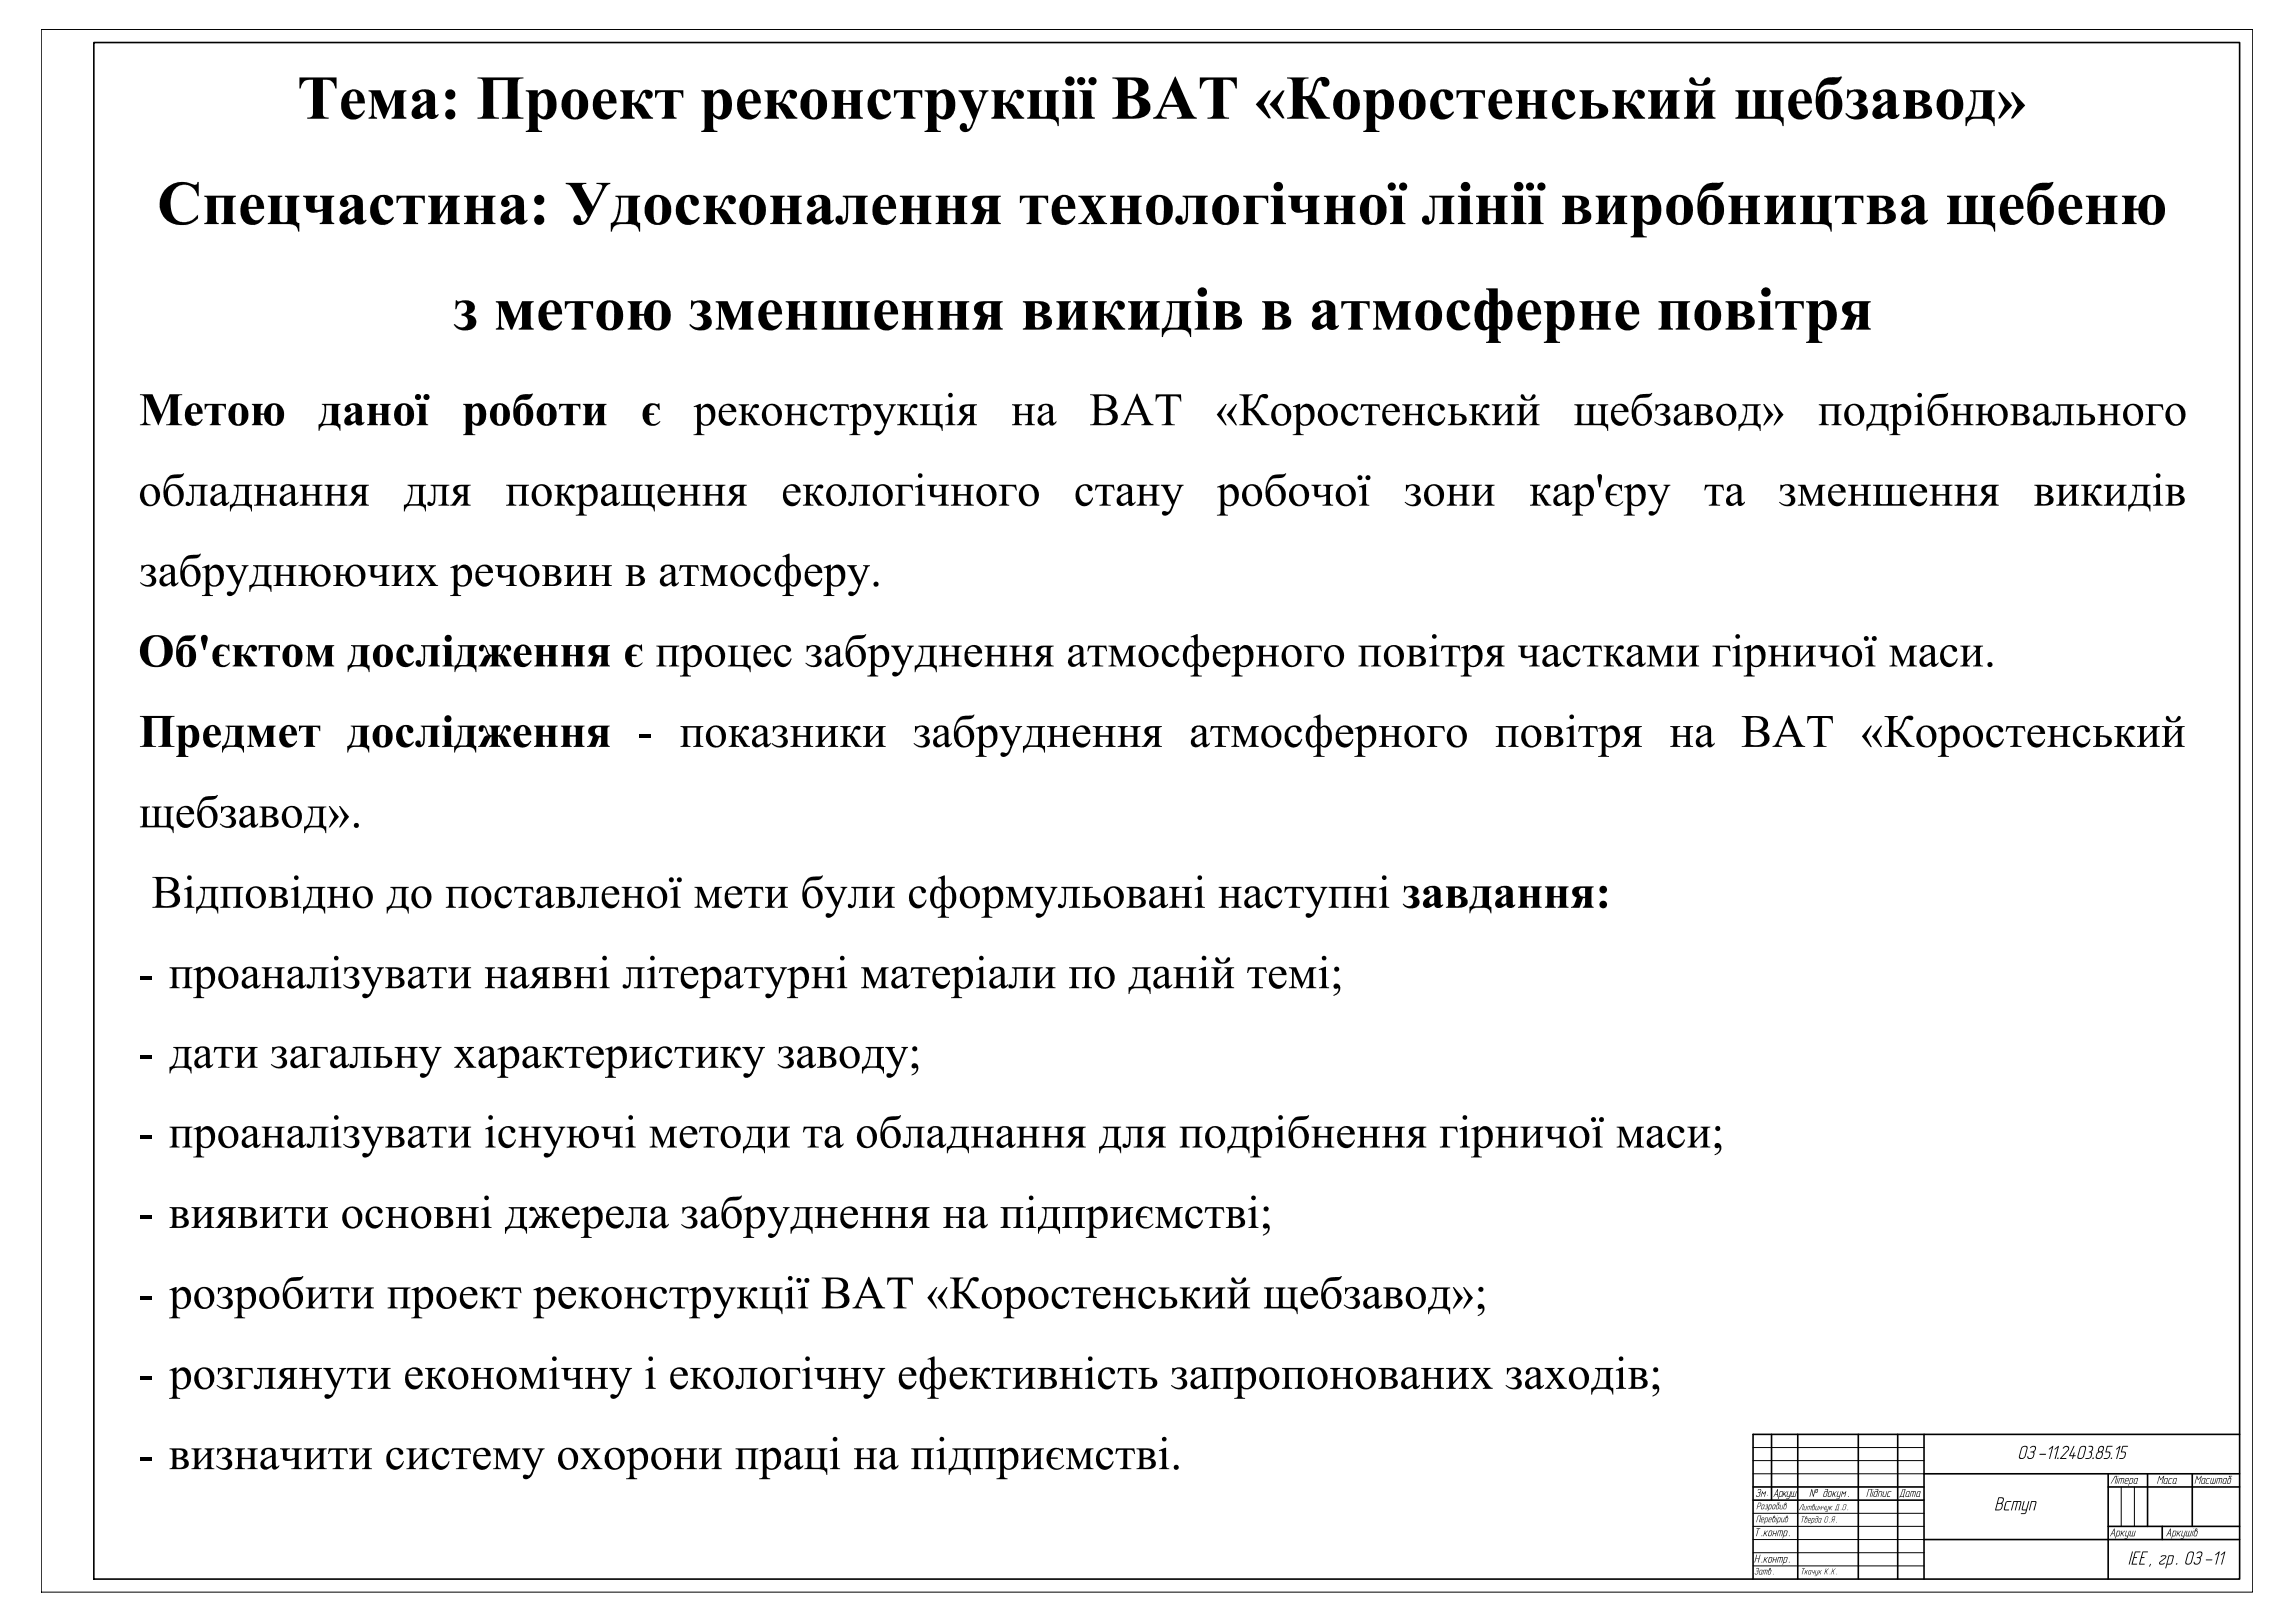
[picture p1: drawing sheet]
<svg xmlns="http://www.w3.org/2000/svg" width="841mm" height="594mm" viewBox="0 0 841 594" stroke-linecap="round" stroke-linejoin="round" font-family="sans-serif">
<!-- layer: 0 -->
<g fill="none" stroke="#000" stroke-width=".59">
<path d="M34.4 15.6h786.3v562.8h-786.3zM649.2 525.4v24M658.8 525.4v53M681 525.4v53M695.4 525.4v53M705.1 525.4v53M705.1 539.8h115.6M772.6 539.8v38.6M787 539.8v19.3M803.4 539.8v19.3M820.7 525.4h-178.3v53M642.4 544.6h62.7"/>
<path d="M642.4 549.4h62.7M772.6 544.6h48.1M772.6 559.1h48.1M792.4 559.1v4.8M705.1 563.9h115.6"/>
</g>
<path d="M15.1 10.8h810.4v572.3h-810.4zM642.4 535h62.7M642.4 539.8h62.7M642.4 530.2h62.7M642.4 554.3h62.7M642.4 559.1h62.7M777.3 544.6v14.5M782.2 544.6v14.5M642.4 563.9h62.7M642.4 568.7h62.7M642.4 573.5h62.7" fill="none" stroke="#000" stroke-width=".37"/>
<g fill="#000">
<path d="M109.7 28.4h13.6v4h-.4a3.3 3.3 0 0 0-3.5-3.2h-1.1v11.7a1.65 1.65 0 0 0 .4 1.8 1.65 1.65 0 0 0 1.8 .4v.4h-7.9v-.4a1.65 1.65 0 0 0 1.7-.4 1.65 1.65 0 0 0 .4-1.8v-11.7h-1.1a3.2 3.2 0 0 0-3.4 3.2h-.5zM135.1 33.1h4.3l2.7 6.4 2.6-6.4h4.2v.3a1.19 1.19 0 0 0-1.1 1.6v6.7a1.11 1.11 0 0 0 1.1 1.4v.4h-5.4v-.4a1.25 1.25 0 0 0 1.2-1.7v-6.6l-3.6 8.7h-.6l-3.5-8.6v6.8a1.09 1.09 0 0 0 1.2 1.4v.4h-3.1v-.4a1.21 1.21 0 0 0 1.1-1.5v-7.2l-.5-.8-.6-.2zM227.3 33.1h5.3v.3a1.17 1.17 0 0 0-1 1.7v2.6a2.35 2.35 0 0 0 2.6-2.3 2.79 2.79 0 0 1 4.2-2.1 1.45 1.45 0 0 1 .5 2.3 1.45 1.45 0 0 1-2.3-.4l-.1-.2a.63 .63 0 0 0 0-.7 .63 .63 0 0 0-.6-.3l-.6 .8-.9 2.3-.7 .7a3.6 3.6 0 0 1 3 2.3l1.4 2.2 1.2 .8v.4h-4l-3.1-5.1h-.6v3.4l.2 .8 .8 .5v.4h-5.3v-.4l.8-.3 .3-.6v-8a.98 .98 0 0 0-1.1-.8zM280.1 33.1h5.4v.3a1.17 1.17 0 0 0-1 1.7v2.6a2.35 2.35 0 0 0 2.6-2.3 2.79 2.79 0 0 1 4.2-2.1 1.45 1.45 0 0 1 .5 2.3 1.45 1.45 0 0 1-2.4-.4v-.2a.63 .63 0 0 0 0-.7 .63 .63 0 0 0-.6-.3l-.6 .8-1 2.3-.6 .7a3.6 3.6 0 0 1 3 2.3l1.4 2.2 1.2 .8v.4h-4l-3.1-5.1h-.6v3.4l.1 .8 .9 .5v.4h-5.4v-.4l.8-.3 .4-.6-.1-8a.98 .98 0 0 0-1.1-.8zM363.3 33.1h5.3v.3a1.21 1.21 0 0 0-1 1.7v2.6a2.51 2.51 0 0 0 2.7-2.5 2.5 2.5 0 0 1 2.3-2.3 2.5 2.5 0 0 1 2.6 1.7 1.39 1.39 0 0 1-1.5 1.5 1.39 1.39 0 0 1-1.2-1.8 .55 .55 0 0 0-.6-.3 .55 .55 0 0 0-.5 .6l-.9 2.3-.7 .9a3.6 3.6 0 0 1 2.9 2.3l1.3 2.1 1.3 .9v.4h-4l-3.1-5.1h-.6v3.2l.2 1 .8 .5v.4h-5.3v-.4l1-.6 .2-.8-.1-7.2a.94 .94 0 0 0-1.1-1.1zM439.7 28.4h13.5v4h-.3a3.3 3.3 0 0 0-3.5-3.2h-1.2v11.7a1.69 1.69 0 0 0 .4 1.8 1.69 1.69 0 0 0 1.8 .4v.4h-7.9v-.4a1.69 1.69 0 0 0 1.7-.4 1.69 1.69 0 0 0 .4-1.8v-11.7h-1.1a3.2 3.2 0 0 0-3.4 3.2h-.4zM471.6 28.4h7.9v.3a1.64 1.64 0 0 0-2.1 2v4.5a2.84 2.84 0 0 0 3.7-2.9l.3-1a3.1 3.1 0 0 1 2.2-2.9 3.1 3.1 0 0 1 3.4 1.1 1.52 1.52 0 0 1-1.1 2.2 1.52 1.52 0 0 1-1.7-1.9 1.01 1.01 0 0 0-1 0 1.01 1.01 0 0 0-.5 .9l-1.2 3.6-.8 1.2a5.8 5.8 0 0 1 3.1 3.6l1.8 3.1 .7 .6 1.1 .3v.4h-5.1l-3.6-6.8-.6-.4-.7-.1v5.2a1.54 1.54 0 0 0 2.1 1.7v.4h-7.9v-.4a1.63 1.63 0 0 0 2.2-2v-10.1a1.71 1.71 0 0 0-.4-1.8 1.71 1.71 0 0 0-1.8-.5zM590.8 33.1h5.3v.3a1.21 1.21 0 0 0-1 1.7v2.6a2.51 2.51 0 0 0 2.8-2.5 2.5 2.5 0 0 1 2.2-2.3 2.5 2.5 0 0 1 2.7 1.7 1.39 1.39 0 0 1-1.6 1.5 1.39 1.39 0 0 1-1.2-1.8 .55 .55 0 0 0-.6-.3 .55 .55 0 0 0-.4 .6l-1 2.3-.7 .9a3.6 3.6 0 0 1 3 2.3l1.4 2.2 1.2 .8v.4h-4l-3.1-5.1h-.7v2.9l.2 1.3 .8 .5v.4h-5.3v-.4l1-.6 .2-.8-.1-7.5a.98 .98 0 0 0-1.1-.8zM677 32.7h.4a1.17 1.17 0 0 0 1.7 .2l.4-.1a3.2 3.2 0 0 1 4.5 2.9 2.74 2.74 0 0 1-2.5 2.1 2.92 2.92 0 0 1 3 3.1 2.92 2.92 0 0 1-3.1 2.8h-.5a4.5 4.5 0 0 1-4.7-2.1l.4-.2a2.61 2.61 0 0 0 2.5 1.3 2.61 2.61 0 0 0 2.2-1.7 2.03 2.03 0 0 0-2.2-2.6v-.8a2.06 2.06 0 0 0 2-2 2.06 2.06 0 0 0-1.9-2.1 2.46 2.46 0 0 0-2 2.5h-.4zM175 28.4h16.8v.3a1.69 1.69 0 0 0-1.8 .4 1.69 1.69 0 0 0-.3 1.8v10a1.71 1.71 0 0 0 .4 1.7 1.71 1.71 0 0 0 1.7 .5v.4h-7.8v-.4a1.67 1.67 0 0 0 1.7-.5 1.67 1.67 0 0 0 .4-1.7v-11.6h-5.4v11.6a1.67 1.67 0 0 0 .4 1.7 1.67 1.67 0 0 0 1.8 .5v.4h-7.9v-.4a1.65 1.65 0 0 0 1.8-.4 1.65 1.65 0 0 0 .3-1.8v-10a1.67 1.67 0 0 0-.3-1.7 1.67 1.67 0 0 0-1.8-.5zM240 33.1h10.4v2.7h-.4a1.82 1.82 0 0 0-2.2-2.1h-1l.1 8.4a.89 .89 0 0 0 1.1 1v.4h-5.5v-.4a1.24 1.24 0 0 0 1.2-1.8v-7.6h-1.1a1.81 1.81 0 0 0-2.1 2.1h-.5zM304.7 33.1h5.3v.3a1.12 1.12 0 0 0-1 1.6v2.7h3l-.1-3.3a.85 .85 0 0 0-.9-1v-.3h5.2v.3a1.09 1.09 0 0 0-1.1 1.4v7.2l.2 .7 .9 .4v.4h-5.2v-.4a1.09 1.09 0 0 0 1-1.6v-3.1h-3v3.8a.8 .8 0 0 0 1 .9v.4h-5.3v-.4a1.24 1.24 0 0 0 1.2-1.7v-6.6a1.07 1.07 0 0 0-1.2-1.4z"/>
<path d="M319.5 34.2a4.2 4.2 0 0 1 6.8 .6 1.53 1.53 0 0 1-1.5 2 1.53 1.53 0 0 1-1.4-2 1.09 1.09 0 0 0-1.1-1.3 1.09 1.09 0 0 0-1.1 1.2l-.3 1.3 .2 2.4a3.3 3.3 0 0 0 3.7 3.5l1.5-1.1 .4 .2a4.6 4.6 0 0 1-5.5 2.6 4.6 4.6 0 0 1-3.3-5l.4-2.5zM327.6 33.1h10.4v2.7h-.4a1.86 1.86 0 0 0-2.2-2.1h-1v8.2l.2 .8 .9 .4v.4h-5.5v-.4a1.24 1.24 0 0 0 1.2-1.8v-7.6h-1a1.85 1.85 0 0 0-2.2 2.1h-.4zM351.3 33.1h5.5v.3a.97 .97 0 0 0-1 .7 .97 .97 0 0 0 .3 1.1l2.1 4.7 1.2-3.2a2.84 2.84 0 0 0 .2-3.1l-.8-.2v-.3h3.5v.3a3.1 3.1 0 0 0-1.9 2.8l-4 10a2.47 2.47 0 0 1-2 2.1 2.47 2.47 0 0 1-2.6-1.4 1.41 1.41 0 0 1 1.3-1.8 1.41 1.41 0 0 1 1.3 1.9 1.35 1.35 0 0 0 1.6-1.4l.6-1.7-3.4-7.7a3.7 3.7 0 0 0-1.9-2.8zM376.4 33.1h5.3v.3a1.07 1.07 0 0 0-1 1.6l.1 7.1a.85 .85 0 0 0 1.1 .7h.6a1.11 1.11 0 0 0 1.1-.5 1.11 1.11 0 0 0 .1-1.2l-.1-6.8a.81 .81 0 0 0-.9-.9v-.3h5.3v.3a1.15 1.15 0 0 0-1.2 1.6v6.9l.5 1 .7 .2v3.1h-.4a2.94 2.94 0 0 0-3.8-2.7h-7.4v-.4a1.26 1.26 0 0 0 1.2-1.8l-.1-6.8a.98 .98 0 0 0-1.1-1.1zM525.8 34a4.2 4.2 0 0 1 6.6 .8 1.53 1.53 0 0 1-1.4 2 1.53 1.53 0 0 1-1.5-2 1.09 1.09 0 0 0-1-1.3 1.09 1.09 0 0 0-1.1 1.2l-.3 2.5 .3 1.9a2.91 2.91 0 0 0 3.9 2.6l1.2-.9 .4 .2a4.6 4.6 0 0 1-5.5 2.6 4.6 4.6 0 0 1-3.3-5l.5-2.7zM533.8 33.1h10.4v2.7h-.5a1.86 1.86 0 0 0-2.1-2.1h-1.1v8.2l.3 .8 .9 .4v.4h-5.4v-.4a1.24 1.24 0 0 0 1.1-1.8v-7.6h-1a1.86 1.86 0 0 0-2.2 2.1h-.4zM555.5 33.1h5.3v.3a1.12 1.12 0 0 0-1.1 1.6v2.7h3.1l-.1-3.3a.85 .85 0 0 0-1-1v-.3h5.3v.3a1.09 1.09 0 0 0-1.1 1.4v7.2l.2 .7 .9 .4v.4h-5.3v-.4a1.09 1.09 0 0 0 1.1-1.6v-3.1h-3.1l.1 3.8a.8 .8 0 0 0 1 .9v.4h-5.3v-.4a1.24 1.24 0 0 0 1.2-1.7v-6.6a1.07 1.07 0 0 0-1.2-1.4zM570.4 34a4.2 4.2 0 0 1 6.7 .8 1.53 1.53 0 0 1-1.5 2 1.53 1.53 0 0 1-1.5-2 1.09 1.09 0 0 0-1-1.3 1.09 1.09 0 0 0-1.1 1.2l-.3 1.3 .2 2.4a3.3 3.3 0 0 0 3.6 3.5l1.6-1.1 .3 .2a4.6 4.6 0 0 1-5.4 2.6 4.6 4.6 0 0 1-3.3-5l.4-2.5zM603.9 33.1h5.4v.3a1.11 1.11 0 0 0-1 1.6v5.1l2.9-5.5a1.03 1.03 0 0 0-1-1.2v-.3h5.3v.3a1.11 1.11 0 0 0-1.1 1.5v6.9a1.06 1.06 0 0 0 1.1 1.3v.4h-5.3v-.4l.8-.4 .2-.8v-5.5l-2.9 5.2 .2 1 .8 .5v.4h-5.4v-.4a1.2 1.2 0 0 0 1.2-1.7v-6.6l-.2-.8-1-.6zM635.9 33.1h5.3v.3l-.7 .5-.2 .7v7.1a.82 .82 0 0 0 .8 1.1h1.2a.84 .84 0 0 0 .9-1.1v-7l-.1-.8-.8-.5v-.3h5v.3a1.33 1.33 0 0 0-.9 1.8v6.5a.84 .84 0 0 0 .9 1.1h1.1a.77 .77 0 0 0 .8-.3 .77 .77 0 0 0 .1-.8v-7.1a1.06 1.06 0 0 0-.9-1.2v-.3h5.2v.3a1.24 1.24 0 0 0-1.1 1.8v6.5l.2 1 .9 .4v3.1h-.4a2.94 2.94 0 0 0-3.6-2.7h-13.7v-.4a1.13 1.13 0 0 0 1.2-1.6v-7a.96 .96 0 0 0-1.2-1.1zM60.8 69.1l1.9-1.4 2-.8 2.5-.3 1.9 .4a3.6 3.6 0 0 0 3 .5l.3-.8 .4-.1v5.3h-.4l-.4-1.1a4.9 4.9 0 0 0-5.4-3.1 4.9 4.9 0 0 0-4 4.9l-.1 2.9 .6 2.7a5.1 5.1 0 0 0 8.8 1.2l.7-.8v1.3l-1.8 1.5-1.6 .7-1.7 .3-3.9-.4-2.8-1.7-1.7-2.4-.6-3.1 .7-3.1zM74.9 71.7h11.5v.4a1.27 1.27 0 0 0-1.2 1.7v6.5a1.09 1.09 0 0 0 1.2 1.4v.4h-5.3v-.4a1.07 1.07 0 0 0 1-1.6v-7.7h-3l.1 8.5 .3 .6 .7 .2v.4h-5.3v-.4a1.24 1.24 0 0 0 1.1-1.8v-6.8a.93 .93 0 0 0-1.1-1z"/>
<path d="M111.1 71.7h5.2v.4a1.21 1.21 0 0 0-1 1.6v1.5a1.37 1.37 0 0 0 .4 1.6 1.37 1.37 0 0 0 1.7 0l.9-.3v-3a1.13 1.13 0 0 0-1-1.4v-.4h5.2v.4a1.24 1.24 0 0 0-1.1 1.6v7l.3 .7 .8 .3v.4h-5.3v-.4a1.15 1.15 0 0 0 1.1-1.6v-2.9l-2.4 .7a2.69 2.69 0 0 1-3.7-2.7l-.1-2.2a.82 .82 0 0 0-1-.9zM137.5 72.5a4.1 4.1 0 0 1 6.5 1.1 1.53 1.53 0 0 1-1.6 1.8 1.53 1.53 0 0 1-1.3-2 1.09 1.09 0 0 0-1.1-1.3 1.09 1.09 0 0 0-1.1 1.2l-.2 1.3 .2 2.9a2.99 2.99 0 0 0 4.1 2.8l1-.9 .4 .3a4.6 4.6 0 0 1-5.5 2.5 4.6 4.6 0 0 1-3.2-5.2l.3-2.3zM207.3 67h7.6v.4l-1.1 .1a.72 .72 0 0 0-.3 1.2l3.8 6.9 2.9-5.9a1.23 1.23 0 0 0 .5-1.4 1.23 1.23 0 0 0-1.1-.9h-1v-.4h5.1v.4a3.5 3.5 0 0 0-2.6 2.6l-5.3 10.3a3.1 3.1 0 0 1-2.6 2.1 3.1 3.1 0 0 1-3-1.5 1.5 1.5 0 0 1 1.3-2.1 1.5 1.5 0 0 1 1.5 1.9l.7 .5 .6-.2 1.1-1.8-5.4-9.8a2.89 2.89 0 0 0-2.7-2zM249.7 72.3a4.2 4.2 0 0 1 6.3 1.1 1.54 1.54 0 0 1-1.5 2 1.54 1.54 0 0 1-1.4-2 1.07 1.07 0 0 0-1-1.3 1.07 1.07 0 0 0-1.1 1.2l-.3 1.6 .3 2.6a2.99 2.99 0 0 0 4.1 2.8l1-.9 .3 .3a4.6 4.6 0 0 1-5.5 2.5 4.6 4.6 0 0 1-3.2-5.2l.5-2.7zM257.7 71.7h5.3v.4a1.14 1.14 0 0 0-1 1.6v2.6a2.58 2.58 0 0 0 2.8-2.5 2.46 2.46 0 0 1 2.2-2.3 2.46 2.46 0 0 1 2.6 1.8 1.39 1.39 0 0 1-1.5 1.5 1.39 1.39 0 0 1-1.2-1.8 .55 .55 0 0 0-.6-.3 .55 .55 0 0 0-.4 .5l-1 2.4-.7 .8a3.6 3.6 0 0 1 2.9 2.3l1.6 2.5 1.1 .5v.4h-4l-3.1-5.1h-.7l.1 3.7a.92 .92 0 0 0 .9 1v.4h-5.3v-.4a1.17 1.17 0 0 0 1.2-1.6l-.1-7.2a.91 .91 0 0 0-1.1-.8zM395.2 71.7h5.7v.4l-.8 .2-.1 .5 1.1 2.2 1.2-1.7a.71 .71 0 0 0 .1-.9 .71 .71 0 0 0-.9-.3v-.4h3.8v.4a3.3 3.3 0 0 0-2.7 1.9l-1.1 1.7 1.9 3.4a3.6 3.6 0 0 0 2.3 2.6v.4h-5.8v-.4a.84 .84 0 0 0 1-.4 .84 .84 0 0 0-.4-1.1l-.9-1.7-1.2 1.8a.85 .85 0 0 0-.1 1 .85 .85 0 0 0 .9 .4v.4h-4v-.4a4.2 4.2 0 0 0 3.2-2.6l.8-1.3-1.8-3.3a3.4 3.4 0 0 0-2.2-2.4zM472.1 71.7h5.2v.4a1.21 1.21 0 0 0-1 1.6v1.5a1.37 1.37 0 0 0 .4 1.6 1.37 1.37 0 0 0 1.7 0l.9-.3v-3a1.13 1.13 0 0 0-1-1.4v-.4h5.2v.4a1.24 1.24 0 0 0-1.1 1.6v7l.3 .7 .8 .3v.4h-5.3v-.4a1.15 1.15 0 0 0 1.1-1.6v-2.9l-2.4 .7a2.69 2.69 0 0 1-3.7-2.7l-.1-2.2a.82 .82 0 0 0-1-.9zM98.1 71.7h5.3v.4a1.09 1.09 0 0 0-1 1.5l.1 7a.87 .87 0 0 0 1.1 .8h.6a1.1 1.1 0 0 0 1.1-.4 1.1 1.1 0 0 0 .1-1.2l-.1-6.9a.74 .74 0 0 0-.9-.8v-.4h5.3v.4a1.14 1.14 0 0 0-1.2 1.5l.1 7.4a.88 .88 0 0 0 1.1 .7v3.1h-.4a2.99 2.99 0 0 0-3.8-2.7h-7.4v-.4a1.24 1.24 0 0 0 1.2-1.8v-6.7a.93 .93 0 0 0-1.2-1.1zM145.3 71.7h10.4v2.7h-.4a1.81 1.81 0 0 0-2.2-2h-1v8.1l.2 .8 .9 .4v.4h-5.4v-.4a1.23 1.23 0 0 0 1.1-1.7v-7.6h-1a1.84 1.84 0 0 0-2.2 2h-.4zM156.9 71.7h5.3v.4l-.6 .2-.4 .8v5.6l2.9-5.4a.96 .96 0 0 0-.9-1.2v-.4h5.3v.4a1.1 1.1 0 0 0-1.2 1.4v6.9a1.02 1.02 0 0 0 1.2 1.3v.4h-5.3v-.4l.7-.4 .2-.7v-5.5l-2.9 5.1v.5a.94 .94 0 0 0 1 1v.4h-5.3v-.4a1.19 1.19 0 0 0 1.1-1.6v-6.7l-.2-.8-.9-.5zM170 71.7h5.3v.4a1.07 1.07 0 0 0-1 1.5v2.7h3v-3.2a.82 .82 0 0 0-1-1v-.4h5.3v.4a1.04 1.04 0 0 0-1.2 1.3v7.2l.3 .8 .9 .3v.4h-5.3v-.4a1.04 1.04 0 0 0 1-1.5v-3.2h-3v3.4a.98 .98 0 0 0 1 1.3v.4h-5.3v-.4a1.15 1.15 0 0 0 1.2-1.6l-.1-7.2a.84 .84 0 0 0-1.1-.8zM282.3 71.7h5.2v.4a1.03 1.03 0 0 0-.9 1.5v2.7h2.9v-3a.95 .95 0 0 0-1-1.2v-.4h5.3v.4a1.04 1.04 0 0 0-1.1 1.3v7a1.02 1.02 0 0 0 1.1 1.3v.4h-5.3v-.4a1.04 1.04 0 0 0 1-1.5v-3.2h-2.9v3.4a.98 .98 0 0 0 .9 1.3v.4h-5.2v-.4a1.15 1.15 0 0 0 1.1-1.6l-.1-7.4a.81 .81 0 0 0-1-.6z"/>
<path d="M308.8 71.7h9.2v.4l-.7 .2-.4 .6 .1 8a.83 .83 0 0 0 1 .8v.4h-5.5v-.4l.4-.1a1.07 1.07 0 0 0 .8-1.4v-7.8h-2.9v6.4a2.7 2.7 0 0 1-1 2.9 2.7 2.7 0 0 1-3 .1 1.47 1.47 0 0 1-.4-2.3 1.47 1.47 0 0 1 2.3 .2 1.01 1.01 0 0 0 .5 1.3 5.1 5.1 0 0 0 .9-4.1l-.1-4-.4-.6-.8-.2zM329.7 71.7h5.3v.4a1.07 1.07 0 0 0-1 1.5v2.7h3v-3.2a.82 .82 0 0 0-1-1v-.4h5.3v.4a1.09 1.09 0 0 0-1.2 1.3l.1 7a.99 .99 0 0 0 1.1 1.3v.4h-5.3v-.4a1.04 1.04 0 0 0 1-1.5v-3.2h-3l.1 3.6a.89 .89 0 0 0 .9 1.1v.4h-5.3v-.4a1.15 1.15 0 0 0 1.2-1.6v-6.9l-.2-.8-1-.3zM342.9 71.7h5.3v.4a1.07 1.07 0 0 0-1 1.5v2.7h3v-3a.94 .94 0 0 0-1-1.2v-.4h5.3v.4a1.05 1.05 0 0 0-1.2 1.3v7a1.03 1.03 0 0 0 1.2 1.3v.4h-5.3v-.4a1.01 1.01 0 0 0 1-1.5v-3.2h-3v3.4a.96 .96 0 0 0 1 1.3v.4h-5.3v-.4a1.15 1.15 0 0 0 1.2-1.6l-.1-7.2-.3-.6-.8-.2zM373.7 71.7h10.4v2.7h-.4a1.81 1.81 0 0 0-2.2-2h-1v7.9l.2 1 .9 .4v.4h-5.4v-.4a1.22 1.22 0 0 0 1.1-1.7v-7.6h-1a1.85 1.85 0 0 0-2.2 2h-.4zM406.8 71.7h5.3v.4a1.07 1.07 0 0 0-1 1.5v2.7h3v-3a.9 .9 0 0 0-1-1.2v-.4h5.3v.4a1.09 1.09 0 0 0-1.2 1.3v7a1.03 1.03 0 0 0 1.2 1.3v.4h-5.3v-.4a1.04 1.04 0 0 0 1-1.5v-3.2h-3l.1 3.9 .1 .5 .8 .3v.4h-5.3v-.4a1.15 1.15 0 0 0 1.2-1.6v-6.9l-.2-.8-1-.3zM433.4 71.7h9.2v.4l-.7 .2-.4 .9v7.7a.9 .9 0 0 0 1.1 .8v.4h-5.5v-.4h.2a1.15 1.15 0 0 0 1-1.5v-7.8h-2.9l-.1 6.4a2.67 2.67 0 0 1-1 2.9 2.67 2.67 0 0 1-3 .1 1.45 1.45 0 0 1-.3-2.3 1.45 1.45 0 0 1 2.3 .2 .97 .97 0 0 0 .5 1.3 5.3 5.3 0 0 0 .8-4.1l-.1-4a.99 .99 0 0 0-1.1-.8zM455.6 71.7h9.1v2.7h-.3a1.91 1.91 0 0 0-2.4-2h-2.1l.1 8.5a.97 .97 0 0 0 1.2 .8v.4h-5.6v-.4a1.12 1.12 0 0 0 1.1-1.5v-6.9a.99 .99 0 0 0-1.1-1.2zM485.2 71.7h5.2v.4a1.07 1.07 0 0 0-1 1.5v2.7h3v-3.2a.82 .82 0 0 0-1-1v-.4h5.3v.4a1.04 1.04 0 0 0-1.1 1.3v7.2l.2 .8 .9 .3v.4h-5.3v-.4a1.04 1.04 0 0 0 1-1.5v-3.2h-3l.1 3.4a.98 .98 0 0 0 .9 1.3v.4h-5.2v-.4a1.15 1.15 0 0 0 1.1-1.6v-7.2a.84 .84 0 0 0-1.1-.8zM523.8 71.7h9.1v.4a1.14 1.14 0 0 0-1.1 1.4l.1 7.4a.9 .9 0 0 0 1 .8v.4h-5.5v-.4l1.1-.4 .2-.8v-8.1h-2.9l-.1 6.2a2.79 2.79 0 0 1-.9 2.9 2.79 2.79 0 0 1-2.9 .4 1.47 1.47 0 0 1-.6-2.3 1.47 1.47 0 0 1 2.3 .1 .97 .97 0 0 0 .5 1.3 5.3 5.3 0 0 0 .9-4.1l-.1-4a.99 .99 0 0 0-1.1-.8zM540.9 71.7h5.3v.4a1.07 1.07 0 0 0-1 1.5v2.7h3l-.1-3a.9 .9 0 0 0-.9-1.2v-.4h5.3v.4a1.09 1.09 0 0 0-1.2 1.3v7a1.03 1.03 0 0 0 1.2 1.3v.4h-5.3v-.4a1.04 1.04 0 0 0 1-1.5v-3.2h-3v3.9l.2 .5 .8 .3v.4h-5.3v-.4a1.15 1.15 0 0 0 1.2-1.6v-6.9l-.3-.8-.9-.3zM584.8 71.7h5.3v.4l-.7 .2-.4 .8v5.6l3-5.4a.96 .96 0 0 0-1-1.2v-.4h5.3v.4a1.1 1.1 0 0 0-1.2 1.4v6.9a1.02 1.02 0 0 0 1.2 1.3v.4h-5.3v-.4l.7-.4 .3-.7v-5.5l-3 5.1 .1 .5a.94 .94 0 0 0 1 1v.4h-5.3v-.4a1.19 1.19 0 0 0 1.1-1.6v-6.7l-.2-.8-.9-.5zM633.4 71.7h5.3v.4a1.07 1.07 0 0 0-1 1.5v2.7h3l-.1-3.2a.82 .82 0 0 0-.9-1v-.4h5.3v.4a1.09 1.09 0 0 0-1.2 1.3v7a1.03 1.03 0 0 0 1.2 1.3v.4h-5.3v-.4a1.04 1.04 0 0 0 1-1.5v-3.2h-3v3.6a.89 .89 0 0 0 1 1.1v.4h-5.3v-.4a1.15 1.15 0 0 0 1.1-1.6v-6.9l-.2-.8-.9-.3z"/>
<path d="M646.5 71.7h5.4v.4a1.11 1.11 0 0 0-1.1 1.6v5l3-5.1v-.6a.88 .88 0 0 0-1-.9v-.4h5.3v.4a1.1 1.1 0 0 0-1.2 1.4v6.9a1.02 1.02 0 0 0 1.2 1.3v.4h-5.3v-.4l.8-.4 .2-.7v-5.5l-3 5.1 .3 1.1 .8 .4v.4h-5.4v-.4a1.19 1.19 0 0 0 1.2-1.6v-6.7l-.2-.8-1-.5zM659.7 71.7h5.3v.4a1.09 1.09 0 0 0-1 1.5l.1 7.2a.91 .91 0 0 0 1.1 .6h.6a1.13 1.13 0 0 0 1.2-1.6l-.1-6.6a.85 .85 0 0 0-.9-1.1v-.4h5.3v.4a1.18 1.18 0 0 0-1.2 1.5l.1 7.4a.8 .8 0 0 0 1.1 .7v3.1h-.5a2.97 2.97 0 0 0-3.7-2.7h-7.4v-.4a1.24 1.24 0 0 0 1.1-1.8v-6.7a.93 .93 0 0 0-1.1-1.1zM672.5 71.7h10.4v2.7h-.5a1.81 1.81 0 0 0-2.1-2h-1.1l.1 8.1a.98 .98 0 0 0 1.1 1.2v.4h-5.5v-.4a1.22 1.22 0 0 0 1.2-1.7v-7.6h-1a1.85 1.85 0 0 0-2.2 2h-.4zM713.5 71.7h5.2v.4l-.6 .2-.3 .9v7.1a.82 .82 0 0 0 .9 1.1h1.1a.85 .85 0 0 0 1-1.1l-.1-7.2-.3-.7-.6-.3v-.4h5v.4l-.4 .1-.5 .8v7.3a.84 .84 0 0 0 .9 1.1h1.1a.83 .83 0 0 0 1-1.1l-.1-7a.95 .95 0 0 0-.9-1.2v-.4h5.3v.4a1.25 1.25 0 0 0-1.2 1.7v6.8l.4 .9 .8 .2v3.1h-.5a2.94 2.94 0 0 0-3.6-2.7h-13.6v-.4a1.09 1.09 0 0 0 1.1-1.5v-6.8a1.08 1.08 0 0 0-1.1-1.3zM764.4 71.7h5.3v.4a1.03 1.03 0 0 0-1 1.5v2.7h3v-3a.94 .94 0 0 0-1-1.2v-.4h5.3v.4a1.05 1.05 0 0 0-1.2 1.3v7a1.03 1.03 0 0 0 1.2 1.3v.4h-5.3v-.4a1.01 1.01 0 0 0 1-1.5v-3.2h-3v3.4a.96 .96 0 0 0 1 1.3v.4h-5.3v-.4a1.15 1.15 0 0 0 1.2-1.6l-.1-7.2-.3-.6-.8-.2zM167 110h.4a1.17 1.17 0 0 0 1.8 .2l.4-.1a3.2 3.2 0 0 1 4.4 2.9 2.74 2.74 0 0 1-2.4 2.1 2.92 2.92 0 0 1 3 3 2.92 2.92 0 0 1-3.2 2.8l-.4 .1a4.5 4.5 0 0 1-4.7-2.1l.3-.2a2.64 2.64 0 0 0 2.5 1.2 2.64 2.64 0 0 0 2.3-1.7 2.03 2.03 0 0 0-2.3-2.6v-.7a2.02 2.02 0 0 0 2.1-2.2 2.02 2.02 0 0 0-2.3-1.8l-1 .6-.6 1.7h-.5zM181.7 110.3h4.4l2.6 6.5 2.6-6.5h4.3v.4h-.3a1.19 1.19 0 0 0-.8 1.6v6.7a1.11 1.11 0 0 0 1.1 1.3v.4h-5.5v-.4a1.21 1.21 0 0 0 1.2-1.6v-6.6l-3.6 8.6h-.6l-3.5-8.5v6.7a1.14 1.14 0 0 0 1.2 1.4v.4h-3.1v-.4a1.16 1.16 0 0 0 1.2-1.5v-6.9l-.3-.8-.9-.4zM253.3 110h.4a1.35 1.35 0 0 0 2 .1h.2a3.2 3.2 0 0 1 4.4 2.9 2.61 2.61 0 0 1-2.4 2.1 2.93 2.93 0 0 1 3 3 2.93 2.93 0 0 1-3.2 2.8l-.5 .1a4.5 4.5 0 0 1-4.6-2.1l.4-.2a2.64 2.64 0 0 0 2.5 1.2 2.64 2.64 0 0 0 2.2-1.7 2.07 2.07 0 0 0-2.3-2.6v-.7a2.06 2.06 0 0 0 2.1-2 2.06 2.06 0 0 0-2-2.1 2.48 2.48 0 0 0-1.9 2.4h-.4zM262.3 110.3h4.3l2.7 6.5 2.6-6.5h4.3v.4a1.19 1.19 0 0 0-1.1 1.6v6.7a1.11 1.11 0 0 0 1.1 1.3v.4h-5.5v-.4l.7-.1 .5-.8v-7.3l-3.6 8.6h-.6l-3.5-8.5v7l.2 .7 1 .4v.4h-3.1v-.4a1.16 1.16 0 0 0 1.2-1.5l-.1-7.1-.3-.7-.8-.3zM400.3 110.3h5.3v.4a1.21 1.21 0 0 0-1 1.7v2.5a2.46 2.46 0 0 0 2.7-2.5 2.56 2.56 0 0 1 2.1-2.2 2.56 2.56 0 0 1 2.7 1.3 1.4 1.4 0 0 1-1.2 1.9 1.4 1.4 0 0 1-1.4-1.8 .55 .55 0 0 0-.6-.3 .55 .55 0 0 0-.5 .5l-.9 2.3-.7 1a3.6 3.6 0 0 1 2.9 2.3l1.5 2.2 1.1 .7v.4h-4l-3.1-5h-.6v2.8l.2 1.3 .8 .5v.4h-5.3v-.4l1-.5 .2-.9-.1-7.4a.98 .98 0 0 0-1.1-.8zM503.1 110.3h4.4l2.6 6.5 2.7-6.5h4.2v.4a1.19 1.19 0 0 0-1.1 1.6v7a1 1 0 0 0 1.1 1v.4h-5.5v-.4a1.25 1.25 0 0 0 1.3-1.6v-6.6l-3.6 8.6h-.6l-3.5-8.5v6.7a1.14 1.14 0 0 0 1.2 1.4v.4h-3.2v-.4a1.16 1.16 0 0 0 1.2-1.5v-6.9l-.2-.8-1-.4zM531.8 111.3a4.2 4.2 0 0 1 6.7 .8 1.53 1.53 0 0 1-1.5 1.9 1.53 1.53 0 0 1-1.4-2 1.09 1.09 0 0 0-1.1-1.2 1.09 1.09 0 0 0-1.1 1.2l-.2 2.6 .3 1.7a2.91 2.91 0 0 0 3.9 2.7l1.1-1 .4 .3a4.6 4.6 0 0 1-5.3 2.6 4.6 4.6 0 0 1-3.4-4.8l.3-2.8z"/>
<path d="M607.8 110.3h11.6v.4a1.27 1.27 0 0 0-1.2 1.7v6.8l.2 .7 1 .4v.4h-5.3v-.4a1.07 1.07 0 0 0 .9-1.6v-7.7h-2.9v8a.99 .99 0 0 0 1 1.3v.4h-5.3v-.4a1.26 1.26 0 0 0 1.1-1.8v-7l-.4-.6-.7-.2zM207 110.3h10.4v2.7h-.5a1.86 1.86 0 0 0-2.1-2h-1.1v7.9l.3 1.1 .9 .3v.4h-5.5v-.4a1.24 1.24 0 0 0 1.2-1.7v-7.6h-1a1.86 1.86 0 0 0-2.2 2h-.4zM287.9 110.3h5.3v.4a1.12 1.12 0 0 0-1 1.5v2.8h3v-3.3a.85 .85 0 0 0-1-1v-.4h5.3v.4a1.09 1.09 0 0 0-1.2 1.4v7.2l.2 .7 1 .3v.4h-5.3v-.4a1.09 1.09 0 0 0 1-1.5v-3.1h-3l.1 3.8a.8 .8 0 0 0 .9 .8v.4h-5.3v-.4a1.24 1.24 0 0 0 1.2-1.6v-6.7a1.07 1.07 0 0 0-1.2-1.3zM301.1 110.3h5.2v.4l-.6 .3-.3 .6v7.3a.82 .82 0 0 0 .9 1.1h1.1a.84 .84 0 0 0 1-1.1l-.1-7.2-.2-.7-.7-.3v-.4h5v.4l-.7 .4-.2 .7v7.1a.84 .84 0 0 0 .9 1.1h1.1a.8 .8 0 0 0 .8-.2 .8 .8 0 0 0 .2-.8l-.1-7.1a.99 .99 0 0 0-.9-1.2v-.4h5.2v.4a1.24 1.24 0 0 0-1.1 1.7v6.7a1.05 1.05 0 0 0 1.1 1.2v.4h-17.6v-.4a1.12 1.12 0 0 0 1.1-1.5v-6.7a1.08 1.08 0 0 0-1.1-1.4zM330.5 110.3h5.3v.4a1.12 1.12 0 0 0-1.1 1.5v2.8h3v-3.3a.85 .85 0 0 0-1-1v-.4h5.3v.4a1.14 1.14 0 0 0-1.2 1.4l.1 6.9a1.02 1.02 0 0 0 1.1 1.3v.4h-5.3v-.4a1.09 1.09 0 0 0 1-1.5v-3.1h-3l.1 4 .3 .4 .7 .2v.4h-5.3v-.4a1.19 1.19 0 0 0 1.1-1.6v-6.9l-.2-.8-.9-.3zM343.6 110.3h5.3v.4a1.08 1.08 0 0 0-1 1.5v2.8h3l-.1-3.5a.76 .76 0 0 0-.9-.8v-.4h5.3v.4a1.1 1.1 0 0 0-1.2 1.4v6.6a1.19 1.19 0 0 0 1.2 1.6v.4h-5.3v-.4a1.05 1.05 0 0 0 1-1.5v-3.1h-3l.1 3.8a.81 .81 0 0 0 .9 .8v.4h-5.3v-.4a1.19 1.19 0 0 0 1.2-1.6v-6.7a1.07 1.07 0 0 0-1.2-1.3zM387.1 110.3h5.3v.4a1.11 1.11 0 0 0-1 1.6v5l3-5.4a1.03 1.03 0 0 0-1-1.2v-.4h5.3v.4a1.11 1.11 0 0 0-1.2 1.4v6.9a1.06 1.06 0 0 0 1.2 1.3v.4h-5.3v-.4l.7-.3 .3-.8v-5.5l-3 5.1 .2 1.1 .8 .4v.4h-5.3v-.4a1.2 1.2 0 0 0 1.2-1.6v-6.7l-.3-1-.9-.3zM413.4 110.3h5.3v.4a1.11 1.11 0 0 0-1 1.6v5l3-5.1-.2-1.1-.8-.4v-.4h5.3v.4a1.11 1.11 0 0 0-1.2 1.4v6.9a1.06 1.06 0 0 0 1.2 1.3v.4h-5.3v-.4l.7-.3 .3-.8v-5.5l-3 5.1 .1 .9 .9 .6v.4h-5.3v-.4a1.2 1.2 0 0 0 1.2-1.6v-6.7l-.2-.8-1-.5zM491.5 110.3h10.4v2.7h-.4a1.86 1.86 0 0 0-2.2-2h-1v7.9l.2 1.1 1 .3v.4h-5.5v-.4a1.28 1.28 0 0 0 1.2-1.7v-7.6h-1.1a1.86 1.86 0 0 0-2.2 2h-.4zM578.8 110.3h5.3v.4a1.12 1.12 0 0 0-1 1.5v2.8h3l-.1-3.3a.85 .85 0 0 0-.9-1v-.4h5.3v.4a1.14 1.14 0 0 0-1.2 1.4v6.9a1.02 1.02 0 0 0 1.2 1.3v.4h-5.3v-.4a1.09 1.09 0 0 0 1-1.5v-3.1h-3v3.8l.4 .6 .6 .2v.4h-5.3v-.4a1.19 1.19 0 0 0 1.1-1.6v-6.9l-.2-.8-.9-.3zM650.6 110.3h10.4v2.7h-.4a1.86 1.86 0 0 0-2.2-2h-1v7.9l.2 1.1 1 .3v.4h-5.5v-.4a1.24 1.24 0 0 0 1.1-1.7v-7.6h-1a1.86 1.86 0 0 0-2.2 2h-.4zM51.3 144.4h4.6l3.2 7.5 3.1-7.5h4.6v.3a1.26 1.26 0 0 0-1.3 .3 1.26 1.26 0 0 0-.3 1.3v7.5a1.26 1.26 0 0 0 .2 1.3 1.26 1.26 0 0 0 1.4 .3v.3h-6v-.3a1.27 1.27 0 0 0 1.4-.3 1.27 1.27 0 0 0 .3-1.3v-8.4l-4.4 10.3-4.6-10.2v8a1.52 1.52 0 0 0 1.7 1.9v.3h-3.9v-.3a1.47 1.47 0 0 0 1.6-1.9v-7.2a1.23 1.23 0 0 0-.3-1.3 1.23 1.23 0 0 0-1.3-.3z"/>
<path d="M75 147.9h7.8v2h-.3a1.4 1.4 0 0 0-1.6-1.4h-.8v6.1l.1 .6 .7 .2v.3h-4.1v-.3l.7-.2 .2-1.1v-5.6h-.8a1.35 1.35 0 0 0-1.6 1.4h-.3zM134.5 147.9h4v.4l-.6 .2-.1 .3-.1 2.6h2.3l-.1-2.7-.1-.3-.6-.1v-.4h4v.4l-.7 .2-.2 .7v5.5l.2 .5 .7 .2v.3h-4l.8-1v-2.8h-2.3l.1 3 .2 .4 .5 .1v.3h-4v-.3l.7-.2 .2-.6v-5.6l-.2-.5-.7-.2zM204.9 147.9h7.8v2h-.3a1.41 1.41 0 0 0-1.7-1.4h-.8v5.6l.2 1.1 .7 .2v.3h-4l.8-1.1v-6.1h-.7a1.4 1.4 0 0 0-1.7 1.4h-.3zM213.6 147.9h4v.4l-.6 .2-.2 .5v4.2l2.2-3.8-.1-.9-.6-.2v-.4h4v.4l-.7 .1-.2 .6v5.9l.3 .4 .6 .1v.3h-4l.7-1.1v-4.1l-2.2 3.8 .2 .9 .6 .2v.3h-4v-.3l.7-.2 .2-.8v-5.2l-.2-.6-.7-.3zM236.6 148.7l1.4-.9 1.1-.1a2.85 2.85 0 0 0 2.6 0l.1 2.5h-.4a1.73 1.73 0 0 0-1.4-1.8 1.73 1.73 0 0 0-1.9 1.2l-.2 1.8h1.8v.6h-1.8l.1 1a1.94 1.94 0 0 0 1.1 2.2 1.94 1.94 0 0 0 2.4-.7l.3-.3 .2 .2-.3 .4a3.6 3.6 0 0 1-4.5 .7 3.6 3.6 0 0 1-1.7-4.2l.3-1.3zM270.7 148.1h3.8v.3a1.06 1.06 0 0 0-1.1 .3 1.06 1.06 0 0 0-.2 1.2v1.5a2.19 2.19 0 0 0 2.3-2.3 1.5 1.5 0 0 1 1.2-1 1.5 1.5 0 0 1 1.4 .5 1.02 1.02 0 0 1-.6 .9 1.02 1.02 0 0 1-1.1-.2l-.5 .4-.7 1.4a.43 .43 0 0 0-.2 .5 .43 .43 0 0 0 .5 .3l1.1 1.7a2.34 2.34 0 0 0 1.9 1.8v.3h-2.3l-1.4-2.4a1.68 1.68 0 0 0-1.6-1.4l.1 3 .4 .4 .8 .1v.3h-3.8v-.3l.9-.2 .2-.7v-5.5l-.4-.5-.7-.1zM287.5 148.1h3.7v.3l-.7 .1-.4 .4-.1 2.6h3.3v-2.7l-1.1-.4v-.3h3.7v.3l-.9 .2-.3 .6 .1 5.7 .3 .4 .8 .1v.3h-3.7v-.3l.9-.2 .2-.5v-2.6h-3.3l.2 3 1 .3v.3h-3.7v-.3l1-.2 .2-.9-.1-5.4-.3-.4-.8-.1zM298 148.9l1.3-.8 1.2-.2a2.15 2.15 0 0 1 2.5 2.3 1.01 1.01 0 0 1-1.3 .1 1.01 1.01 0 0 1-.4-1.2 1.76 1.76 0 0 0-2.1-.4 1.76 1.76 0 0 0-.9 1.9l.2 2.2a2.3 2.3 0 0 0 2.3 1.9 2.3 2.3 0 0 0 2.2-2l.3 .1-.2 .7-1 1.6a3.2 3.2 0 0 1-3.7 .3 3.2 3.2 0 0 1-1.5-3.4l.2-1.6zM304.3 148.1h6.6l.3 2.1h-.4a1.52 1.52 0 0 0-1.9-1.6h-.6v5.4a1.12 1.12 0 0 0 .2 1.2 1.12 1.12 0 0 0 1.3 .2v.3h-4.2v-.3l1.1-.3 .2-.8v-5.7h-.7a1.53 1.53 0 0 0-1.9 1.6h-.3zM320 148.1h3.5v.3a.81 .81 0 0 0-.9 .5 .81 .81 0 0 0 .2 1l1.9 3.8 1.9-4.7-.1-.4-.7-.2v-.3h2.5v.3l-.5 .1-.5 .6-3.2 8.1-.7 1.2a1.58 1.58 0 0 1-1.6 1 1.58 1.58 0 0 1-1.4-1.1 1.52 1.52 0 0 1 2.1-.3l.7-.5 .9-2.1-2.8-5.7-.7-1.1-.6-.2zM328.8 148.1h3.8v.3a1.06 1.06 0 0 0-1.1 .3 1.06 1.06 0 0 0-.2 1.2v1.5a2.19 2.19 0 0 0 2.3-2.3 1.5 1.5 0 0 1 1.2-1 1.5 1.5 0 0 1 1.4 .5l-.1 .7-.6 .2a1.16 1.16 0 0 0-1.3-.1 1.16 1.16 0 0 0-.6 1.1l-.3 .6a.43 .43 0 0 0-.2 .5 .43 .43 0 0 0 .5 .3l1.1 1.7a2.32 2.32 0 0 0 1.9 1.8v.3h-2.3l-1.5-2.4a1.68 1.68 0 0 0-1.5-1.4l.1 3 .3 .4 .9 .1v.3h-3.8v-.3l.9-.2 .2-.7v-5.4l-.3-.6-.8-.1zM337.1 148.1h3.7v.3l-.7 .1-.4 .5-.1 5.6 .5 .6h1.8a.76 .76 0 0 0 .9-.2 .76 .76 0 0 0 .1-.9v-5.1l-.4-.5-.8-.1v-.3h3.8v.3l-.8 .1-.3 .4-.1 4.9a1.14 1.14 0 0 0 1.2 1.6v2.5h-.4a2.22 2.22 0 0 0-2.8-2.2h-5.2v-.3l.9-.2 .2-.7v-5.4l-.3-.6-.8-.1z"/>
<path d="M370.9 148.1h3.6v.3l-.6 .1-.5 .5v2.5h3.3v-2.6l-.5-.4-.6-.1v-.3h3.6v.3l-1 .4-.1 1v4.9l.3 .6 .8 .1v.3h-3.6v-.3l.8-.2 .3-.5v-2.6h-3.3v2.7l.3 .5 .8 .1v.3h-3.6v-.3l.9-.2 .2-.7v-5.4l-.3-.6-.8-.1zM423.6 144.4h9.2l.1 2.7h-.3a1.78 1.78 0 0 0-2.1-1.9h-1.6v8.6a1.27 1.27 0 0 0 .3 1.3 1.27 1.27 0 0 0 1.3 .3v.3h-4.8v-.3h.4a1.21 1.21 0 0 0 1.2-1.6v-8.6h-1.3a1.85 1.85 0 0 0-2.3 1.9h-.3zM454.2 144.4h4.8v.3a1.3 1.3 0 0 0-1.3 .4 1.3 1.3 0 0 0-.3 1.4v3.1a3.6 3.6 0 0 0 3.5-3.2 2.32 2.32 0 0 1 3.7-1.6 .97 .97 0 0 1-.5 1.2 .97 .97 0 0 1-1.2-.4 1.08 1.08 0 0 0-1.4 1.3l-1.1 2.1-1.1 .9 1.1 .8 2.7 3.6a2.55 2.55 0 0 0 2.1 1.1v.3h-2.9l-3.1-4.3a1.88 1.88 0 0 0-1.8-1.1v3.4a1.31 1.31 0 0 0 .3 1.4 1.31 1.31 0 0 0 1.3 .3v.3h-4.8v-.3a1.35 1.35 0 0 0 1.4-.3 1.35 1.35 0 0 0 .2-1.4v-7.2a1.33 1.33 0 0 0-.3-1.4 1.33 1.33 0 0 0-1.3-.4zM492.4 149.1l1.2-.9 1.5-.3a2.01 2.01 0 0 1 2.4 2.3 1.02 1.02 0 0 1-1.2 0 1.02 1.02 0 0 1-.4-1.1 1.75 1.75 0 0 0-2-.4 1.75 1.75 0 0 0-1 1.8l.2 2.3a2.32 2.32 0 0 0 2.3 1.9 2.32 2.32 0 0 0 2.2-2l.3 .3-.7 1.6-.9 .9-1.1 .4a3.9 3.9 0 0 1-3.5-5.6zM498.9 148.1h6.6l.3 2.1h-.4a1.52 1.52 0 0 0-1.9-1.6h-.7v5.4a1.15 1.15 0 0 0 .3 1.2 1.15 1.15 0 0 0 1.3 .2v.3h-4.2v-.3l1.1-.3 .2-1v-5.5h-.7a1.53 1.53 0 0 0-1.9 1.6h-.4zM513.9 148.1h3.7v.3l-.7 .1-.4 .4-.1 2.6h3.3v-2.6l-.4-.4-.7-.1v-.3h3.6v.3l-.9 .2-.2 .6v5.5l.3 .6 .8 .1v.3h-3.6v-.3l.7-.1 .4-.6v-2.6h-3.3v2.7l.4 .5 .8 .1v.3h-3.7v-.3l.9-.2 .2-1.1v-5.1l-.3-.5-.8-.1zM524.2 149.1l1.1-.9 1.6-.3a2.01 2.01 0 0 1 2.3 2.3 1.02 1.02 0 0 1-1.2 0 1.02 1.02 0 0 1-.3-1.1 1.76 1.76 0 0 0-2.2-.4 1.76 1.76 0 0 0-.9 1.9l.3 2.4a2.3 2.3 0 0 0 2.4 1.7 2.3 2.3 0 0 0 2.1-2l.2 .1-.1 .6-.9 1.6-.9 .7-1.1 .3a4 4 0 0 1-2.8-6.3zM538.4 148.1h3.8v.3a1.06 1.06 0 0 0-1.1 .3 1.06 1.06 0 0 0-.2 1.2v1.5a2.08 2.08 0 0 0 2.3-2.1 1.51 1.51 0 0 1 1.1-1.2 1.51 1.51 0 0 1 1.5 .5 .99 .99 0 0 1-.6 .9 .99 .99 0 0 1-1.1-.2l-.5 .4-.7 1.4a.43 .43 0 0 0-.2 .5 .43 .43 0 0 0 .5 .3l1.1 1.7a2.32 2.32 0 0 0 1.9 1.8v.3h-2.3l-1.3-2.1a2.3 2.3 0 0 0-1.7-1.7v3l.4 .4 .9 .1v.3h-3.8v-.3l.9-.2 .2-.7v-5.4l-.3-.6-.8-.1zM546.7 148.1h3.6v.3l-.6 .1-.5 .5v4.4l3.3-3.8-.2-.8-.8-.4v-.3h3.5v.3l-1 .4-.1 .9v5.1l.5 .6h.6v.3h-3.6v-.3l.9-.2 .2-.5v-4.3l-3.3 3.8 .2 1 .8 .2v.3h-3.5v-.3l.9-.2 .2-.7v-5.4l-.3-.6-.8-.1zM576.9 148.1h3.7v.3l-.9 .2-.2 .7v5.3l.1 .5 .5 .1h2l.3-.5v-5.7l-.4-.5-.7-.1v-.3h3.5v.3l-.6 .1-.4 .6v5.5l.2 .5 .5 .1h1.8l.5-.3v-5.8l-.3-.5-.9-.2v-.3h3.7v.3l-.7 .1-.4 .5v4.5a1.32 1.32 0 0 0 1.1 1.9v2.5h-.3a2.16 2.16 0 0 0-2.8-2.2h-9.3v-.3l1-.2 .2-.6v-5.5l-.4-.6-.8-.1zM606.7 148.1l.7 .2 1.7-.4a1.97 1.97 0 0 1 2.2 .6 1.97 1.97 0 0 1 .2 2.2l-1.6 .9a2.23 2.23 0 0 1 2.2 2.5 2.23 2.23 0 0 1-2.8 1.9l-1.6-.3-1.5-1.2 .2-.2 1.2 .8a1.81 1.81 0 0 0 2.9-1 1.81 1.81 0 0 0-2.1-2.2v-.5a1.6 1.6 0 0 0 2-1.2 1.6 1.6 0 0 0-1.3-1.9 1.6 1.6 0 0 0-1.9 1.3l-.3 .9h-.2zM666.5 148.1h8.3v.3l-1 .4-.1 .5v5.6l.5 .5h.6v.3h-3.6v-.3l.9-.2 .2-.6v-6h-3.3l.1 6.2 .4 .6h.7v.3h-3.7v-.3l.9-.2 .3-.9-.1-5.3-.4-.5-.7-.1z"/>
<path d="M714.8 148.1h3.7v.3l-.7 .1-.4 .4v2.6h3.3l-.1-2.6-.4-.4-.7-.1v-.3h3.7v.3l-.9 .2-.2 .6v5.5l.3 .6 .8 .1v.3h-3.7v-.3l.7-.1 .4-.6 .1-2.6h-3.3v2.7l.3 .5 .8 .1v.3h-3.7v-.3l1-.2 .2-1.1v-5.1l-.4-.5-.8-.1zM753.3 148.1h6.8v.3l-1 .4-.1 .5v5.6l.4 .5h.7v.3h-3.9v-.3a1.12 1.12 0 0 0 1.1-.2 1.12 1.12 0 0 0 .3-1.2v-5.4h-2.6v5.2a1.67 1.67 0 0 1-.9 1.8 1.67 1.67 0 0 1-2-.4l.3-.8h.6a.75 .75 0 0 0 1 .4 .75 .75 0 0 0 .4-1v-3.5a1.28 1.28 0 0 0-1.1-1.9zM768.7 148.1h3.6v.3l-.6 .1-.5 .5v2.5h3.3v-2.6l-.5-.4-.6-.1v-.3h3.6v.3l-1 .4-.1 1v4.9l.3 .6 .8 .1v.3h-3.6v-.3l.8-.2 .3-.5v-2.6h-3.3v2.7l.3 .5 .8 .1v.3h-3.6v-.3l.9-.2 .2-.7v-5.4l-.3-.6-.8-.1zM786.2 148.1h6.3l.3 2.1h-.3a1.57 1.57 0 0 0-2-1.6h-1.6v6.2l.5 .6h.6v.3h-3.8v-.3l1-.2 .3-.5v-4.8a1.06 1.06 0 0 0-.1-1.2 1.06 1.06 0 0 0-1.2-.3zM69.2 177.5h6.9v.4l-1 .3-.2 1v5l.3 .5 .9 .2v.3h-4v-.3a1.11 1.11 0 0 0 1.2-.3 1.11 1.11 0 0 0 .2-1.2v-5.3h-2.5l-.1 5.1a1.67 1.67 0 0 1-.8 1.9 1.67 1.67 0 0 1-2.1-.4l.2-.8a1.11 1.11 0 0 1 1.5 .4 3.2 3.2 0 0 0 .7-2.8v-2a1.15 1.15 0 0 0-1.2-1.6zM157.8 177.5h6.8v.4l-1 .3-.1 .7v5.3l.3 .5 .8 .2v.3h-3.9v-.3a1.11 1.11 0 0 0 1.2-.3 1.11 1.11 0 0 0 .2-1.2v-5.3h-2.5l-.1 5.1a1.67 1.67 0 0 1-.9 1.9 1.67 1.67 0 0 1-2-.4l.2-.8a1.11 1.11 0 0 1 1.5 .4 3.2 3.2 0 0 0 .7-2.8v-2a1.15 1.15 0 0 0-1.2-1.6zM185.5 177.5h8.4v.4l-.8 .1-.4 .6 .1 5.8 .4 .4 .7 .1v.3h-3.7v-.3l.7-.1 .4-.6v-6.1h-3.3l.1 6.3 .4 .4 .7 .1v.3h-3.7v-.3l1-.3 .2-1-.1-5.1-.2-.4-.9-.2zM312 177.5h6.8v.4l-.9 .3-.2 .7v5.5l.4 .4 .7 .1v.3h-3.9v-.3a1.13 1.13 0 0 0 1.2-.3 1.13 1.13 0 0 0 .2-1.2v-5.3h-2.5l-.1 4.9a1.7 1.7 0 0 1-.8 2 1.7 1.7 0 0 1-2.1-.3l.2-.8a1.05 1.05 0 0 1 1.4 .4 3.2 3.2 0 0 0 .8-2.8v-1.7a1.28 1.28 0 0 0-1.2-1.9zM328 177.5h6.4l.3 2.2h-.4a1.57 1.57 0 0 0-2-1.6h-1.6v6.3l.4 .4 .7 .1v.3h-3.8v-.3l1-.2 .3-.7v-4.6a1.06 1.06 0 0 0-.2-1.2 1.06 1.06 0 0 0-1.1-.3zM366 177.5h6.3l.4 2.2h-.4a1.57 1.57 0 0 0-2-1.6h-1.6v6.3l.5 .4 .6 .1v.3h-3.8v-.3l1-.2 .3-.7v-4.6a1.06 1.06 0 0 0-.1-1.2 1.06 1.06 0 0 0-1.2-.3zM401.5 177.5h6.6l.4 2.1h-.4a1.52 1.52 0 0 0-1.9-1.5h-.6v5.3a1.11 1.11 0 0 0 .2 1.3 1.11 1.11 0 0 0 1.2 .2v.3h-4.1v-.3l1.1-.3 .2-.8v-5.7h-.7a1.59 1.59 0 0 0-1.9 1.5h-.4zM425.4 177.5h3.6v.4a.81 .81 0 0 0-1 .4 .81 .81 0 0 0 .3 1l1.9 3.9 1.8-4.6a.54 .54 0 0 0-.1-.6 .54 .54 0 0 0-.6-.1v-.4h2.5v.4l-.5 .1-.5 .6-3.3 8-.8 1.4a1.64 1.64 0 0 1-2.9 0 1.2 1.2 0 0 1 2-.5l.9-.7 .8-1.9-2.7-5.7-.7-1.1-.7-.2z"/>
<path d="M515.2 177.5l.9 .2 1.6-.4a1.98 1.98 0 0 1 2.1 .6 1.98 1.98 0 0 1 .2 2.3l-1.6 .9a2.22 2.22 0 0 1 2.3 2.5 2.22 2.22 0 0 1-2.8 1.8l-1.8-.4-1.4-1 .2-.2 1.4 .8a1.8 1.8 0 0 0 2.8-1.1 1.8 1.8 0 0 0-2.1-2.1v-.5a1.55 1.55 0 0 0 1.9-2 1.55 1.55 0 0 0-2.7-.5l-.7 1.6h-.3zM585.6 173.9a1 1 0 0 1 1.3 .1 1 1 0 0 1 .1 1.3l-.6 3.2h-.4l-.6-3.6zM589.3 178.6l1.9-1.2 2.5 .3 .7-.2v2.4h-.3a1.95 1.95 0 0 0-2-2 1.95 1.95 0 0 0-1.9 2l-.2 .9h2.5v.6h-2.6l.1 .8a2.46 2.46 0 0 0 1.7 2.6 2.46 2.46 0 0 0 2.9-1.2l.3 .1-.6 .7-1.8 1-1.9-.2-1-.8-.8-1.1-.4-1.9 .3-1.8zM603.8 177.5h3.5v.4a.79 .79 0 0 0-.9 .4 .79 .79 0 0 0 .3 1l1.8 3.9 1.8-4.4a.58 .58 0 0 0 0-.7 .58 .58 0 0 0-.7-.2v-.4h2.5v.4l-1 .7-3.2 8-.8 1.4a1.64 1.64 0 0 1-2.9 0 1.21 1.21 0 0 1 2-.5l.9-.7 .8-1.9-3-6.2-.5-.6-.6-.2zM624.9 177.5h6.6l.3 2.1h-.4a1.52 1.52 0 0 0-1.9-1.5h-.6v5.3a1.11 1.11 0 0 0 .2 1.3 1.11 1.11 0 0 0 1.3 .2v.3h-4.2v-.3l1.1-.3 .2-.8v-5.7h-.7a1.53 1.53 0 0 0-1.9 1.5h-.3zM652.4 177.5l.9 .2 1.6-.4a1.92 1.92 0 0 1 2.2 .7 1.92 1.92 0 0 1-.1 2.4l-1.4 .7a2.23 2.23 0 0 1 2.3 2.5 2.23 2.23 0 0 1-2.9 1.8l-1.7-.4-1.4-1 .3-.2 1.3 .8a1.8 1.8 0 0 0 2.8-1.1 1.8 1.8 0 0 0-2.1-2.1v-.5a1.55 1.55 0 0 0 1.9-2 1.55 1.55 0 0 0-2.7-.5l-.7 1.6h-.3zM93.1 177.5h3.7v.4l-.7 .1-.4 .4-.1 2.6h3.3v-2.5l-.3-.5-.8-.1v-.4h3.7v.4l-1 .3-.2 .9v5.2l.4 .4 .8 .2v.3h-3.7v-.3l.7-.1 .4-.5v-2.8h-3.3l.1 2.9 .3 .3 .8 .2v.3h-3.7v-.3l.9-.2 .2-.7v-5.4l-.3-.6-.8-.1zM109.8 177.5h3.7v.4l-.7 .1-.4 .4v2.6h3.3l-.1-2.5-.3-.5-.8-.1v-.4h3.7v.4l-1 .3-.2 .7 .1 5.4 .3 .4 .8 .2v.3h-3.7v-.3l.7-.1 .4-.5 .1-2.8h-3.3v2.9l.3 .3 .8 .2v.3h-3.7v-.3l1-.2 .2-.7-.1-5.6-.3-.4-.8-.1zM119 177.5h3.7v.4l-1.1 .4-.1 2.7h3.3l-.1-2.7-1.1-.4v-.4h3.7v.4l-1 .3-.1 .7v5.4l.3 .4 .8 .2v.3h-3.7v-.3l1-.2 .1-.5 .1-2.7h-3.3l.1 2.9 .2 .3 .9 .2v.3h-3.7v-.3l.9-.3 .2-.8v-5.4l-.3-.4-.8-.1zM203.2 177.5h3.8v.4a1.06 1.06 0 0 0-1.1 .3 1.06 1.06 0 0 0-.2 1.2v1.4a2.43 2.43 0 0 0 2.4-2.3 1.37 1.37 0 0 1 1.2-1 1.37 1.37 0 0 1 1.3 .8l-.3 .6h-.4a1.13 1.13 0 0 0-1.3-.1 1.13 1.13 0 0 0-.6 1.2l-.6 .9 .7 .6 .9 1.6a2.3 2.3 0 0 0 2 1.8v.3h-2.3l-1.3-2.1a2.3 2.3 0 0 0-1.7-1.7v2a1.06 1.06 0 0 0 .2 1.1 1.06 1.06 0 0 0 1.1 .4v.3h-3.8v-.3l.9-.2 .2-.7v-5.6l-.5-.4-.6-.1zM227.6 177.5h3.7v.4l-1 .3-.2 1v5l.2 .3 .6 .2h1.6l.6-.4v-5.8l-.4-.5-.8-.1v-.4h3.6v.4l-.8 .2-.2 .6v5.4l.1 .4 .5 .2 2.3-.3v-6l-.4-.4-.7-.1v-.4h3.7v.4l-.8 .1-.3 .4-.1 4.6a1.26 1.26 0 0 0 1.2 1.9v2.4h-.3a2.17 2.17 0 0 0-2.8-2.1h-9.3v-.3l.9-.2 .2-.9v-5.4l-.4-.4-.7-.1zM248.3 177.5h3.7v.4l-.7 .1-.4 .4-.1 2.6h3.3v-2.6l-.3-.4-.8-.1v-.4h3.7v.4l-1 .3-.2 1.1 .1 5.1 .3 .3 .8 .2v.3h-3.7v-.3l.9-.2 .2-.5v-2.7h-3.3l.1 2.8 .3 .4 .8 .2v.3h-3.7v-.3l1-.3 .1-.6v-5.4l-.3-.6-.8-.1z"/>
<path d="M257.4 177.5h3.7v.4l-.7 .1-.4 .4v2.6h3.3l-.1-2.5-.3-.5-.8-.1v-.4h3.7v.4l-1 .3-.2 .9 .1 5.2 .3 .4 .8 .2v.3h-3.7v-.3l.7-.1 .4-.5 .1-2.8h-3.3v2.9l.3 .3 .8 .2v.3h-3.7v-.3l1-.2 .2-.7v-5.4l-.4-.6-.8-.1zM294.2 177.5h3.9v.4a1.09 1.09 0 0 0-1.1 .3 1.09 1.09 0 0 0-.2 1.2v1.4a2.19 2.19 0 0 0 2.3-2.2 1.41 1.41 0 0 1 1.2-1.1 1.41 1.41 0 0 1 1.4 .8 1.21 1.21 0 0 1-1.8 .4l-1 1.6a.5 .5 0 0 0-.4 .5 .5 .5 0 0 0 .5 .5l1.1 1.8a2.3 2.3 0 0 0 2 1.8v.3h-2.3l-1.3-2.1a2.15 2.15 0 0 0-1.7-1.7v2a1.09 1.09 0 0 0 .2 1.1 1.09 1.09 0 0 0 1.1 .4v.3h-3.9v-.3l1-.3 .2-.8v-5.4l-.4-.4-.8-.1zM339.7 177.5h3.6v.4l-1 .4-.1 2a1.48 1.48 0 0 0 .9 1.3 1.48 1.48 0 0 0 1.6-.4l.5-.2-.1-2.7-.3-.3-.8-.1v-.4h3.7v.4l-1 .3-.1 .7v5.4l.4 .5 .7 .1v.3h-3.9v-.3a1.07 1.07 0 0 0 1.2-.3 1.07 1.07 0 0 0 .2-1.2v-1.9l-2.1 .6a1.61 1.61 0 0 1-2.3-1.3v-2.4l-.3-.4-.8-.1zM348.5 177.5h3.7v.4l-1.1 .4-.1 2.7h3.3l-.1-2.7-1-.4v-.4h3.6v.4l-1 .3-.1 .5v5.7l.3 .3 .8 .2v.3h-3.6v-.3l.9-.2 .2-.5v-2.7h-3.3v2.8l.4 .4 .8 .2v.3h-3.7v-.3l.9-.3 .2-.8v-5.3l-.3-.5-.8-.1zM395 178.6l1-.8 1.1-.4a2.35 2.35 0 0 1 3.2 2.1 .98 .98 0 0 1-1.3 .3 .98 .98 0 0 1-.4-1.2 1.76 1.76 0 0 0-2.1-.4 1.76 1.76 0 0 0-1 1.9l.3 2.4a2.3 2.3 0 0 0 2.4 1.6 2.3 2.3 0 0 0 2.1-1.9l.3 .1-.2 .7-.7 1.2a3.2 3.2 0 0 1-3.8 .8 3.2 3.2 0 0 1-1.8-3.5l.2-1.6zM416.6 177.5h3.7v.4l-1.1 .4-.1 2.7h3.3l-.1-2.7-1.1-.4v-.4h3.7v.4l-1 .3-.1 .5v5.7l.3 .3 .8 .2v.3h-3.7v-.3l1-.2 .1-.5 .1-2.7h-3.3l.1 2.9 .3 .3 .8 .2v.3h-3.7v-.3l.9-.3 .2-.8v-5.4l-.4-.4-.7-.1zM480.6 177.5h3.6v.4l-.8 .1-.3 .4-.1 1.9a1.43 1.43 0 0 0 .9 1.2 1.43 1.43 0 0 0 1.5-.2l.6-.3v-2.6l-.4-.4-.7-.1v-.4h3.6v.4l-.7 .1-.4 .6v5.6l.4 .6 .7 .1v.3h-3.9v-.3a1.09 1.09 0 0 0 1.2-.3 1.09 1.09 0 0 0 .2-1.2v-1.9l-2 .6a1.58 1.58 0 0 1-2.4-1.3v-2.3l-.3-.5-.7-.1zM530.2 177.5h3.7v.4l-1.1 .4-.1 2.7h3.3l-.1-2.7-1-.4v-.4h3.6v.4l-.9 .2-.2 .6v5.7l.3 .3 .8 .2v.3h-3.6v-.3l.9-.2 .2-.5v-2.7h-3.3l.1 2.9 .3 .3 .8 .2v.3h-3.7v-.3l.9-.3 .2-.8v-5.4l-.3-.4-.8-.1zM539.3 177.5h3.7v.4l-.7 .1-.4 .4-.1 4.4 3.3-3.8-.2-.9-.8-.2v-.4h3.6v.4l-1 .3-.2 .5 .1 5.7 .4 .4 .7 .1v.3h-3.7v-.3l.9-.2 .2-.7v-4.2l-3.3 3.8 .3 1 .8 .3v.3h-3.6v-.3l1-.3 .2-.8-.1-5.3-.2-.4-.9-.2zM560.7 177.5h3.8v.4a1.07 1.07 0 0 0-1.1 .3 1.07 1.07 0 0 0-.2 1.2v1.4a2.19 2.19 0 0 0 2.3-2.2 1.38 1.38 0 0 1 1.2-1.1 1.38 1.38 0 0 1 1.4 .8l-.6 .6a1.16 1.16 0 0 0-1.2-.1 1.16 1.16 0 0 0-.7 1l-.2 .5a.5 .5 0 0 0-.4 .5 .5 .5 0 0 0 .4 .5l1.2 1.8a2.3 2.3 0 0 0 1.9 1.8v.3h-2.2l-1.4-2.1a2.15 2.15 0 0 0-1.7-1.7v2a1.07 1.07 0 0 0 .2 1.2 1.07 1.07 0 0 0 1.1 .3v.3h-3.8v-.3l1-.3 .2-.8-.1-5.3-.2-.4-.9-.2zM658.8 177.5h2.8l2.3 5.7 2.4-5.7h2.6v.4l-1 .3-.2 .5 .1 5.6 .3 .5 .8 .1v.3h-3.7v-.3l.9-.3 .2-.6v-5.2l-2.6 6.4h-.3l-2.8-6.4v5.4l.4 .6 .8 .1v.3h-3v-.3l1-.3 .2-.6v-5.5l-.3-.5-.9-.1zM677.2 177.5h3.7v.4l-1.1 .4v2.7h3.3l-.1-2.6-.4-.4-.7-.1v-.4h3.7v.4l-1 .3-.1 .5v5.4l.3 .6 .8 .2v.3h-3.7v-.3l1-.2 .1-.5 .1-2.7h-3.3v2.8l.3 .4 .8 .2v.3h-3.7v-.3l1-.3 .2-.8v-5.3l-.4-.5-.8-.1z"/>
<path d="M686.4 177.5h3.6v.4l-.9 .3-.2 .7v5.1l.1 .5 .8 .2 1.8-.1 .3-.4-.1-5.8-.4-.4-.7-.1v-.4h3.6v.4l-.7 .1-.3 .6v5.5l.1 .4 .5 .2 2.3-.3v-6l-.4-.4-.8-.1v-.4h3.8v.4l-.8 .1-.3 .4-.1 4.8a1.13 1.13 0 0 0 .1 1.2 1.13 1.13 0 0 0 1.1 .5v.3h-12.4v-.3l.9-.2 .2-1.1v-5.1l-.3-.5-.8-.1zM707.1 177.5h3.7v.4l-.7 .1-.4 .4-.1 2.6h3.3v-2.5l-.3-.5-.8-.1v-.4h3.7v.4l-1 .3-.2 .7v5.4l.4 .4 .8 .2v.3h-3.7v-.3l.7-.1 .4-.5v-2.8h-3.3l.1 2.9 .3 .3 .8 .2v.3h-3.7v-.3l.9-.2 .3-.7v-5.4l-.4-.6-.8-.1zM716.3 177.5h3.6v.4l-.6 .1-.5 .4v2.6h3.3v-2.5l-.4-.5-.8-.1v-.4h3.7v.4l-1 .3-.2 .7 .1 5.4 .3 .4 .8 .2v.3h-3.7v-.3l.9-.2 .2-.5 .1-2.7h-3.3v2.9l.3 .3 .8 .2v.3h-3.6v-.3l.9-.2 .2-.9v-5.4l-.3-.4-.8-.1zM753.5 177.5h3.7v.4l-.7 .1-.4 .4v4.4l3.3-3.8-.1-.7-1-.4v-.4h3.6v.4l-1 .3-.2 .5 .1 5.7 .4 .4 .7 .1v.3h-3.7v-.3l.9-.2 .2-.7 .1-4.2-3.3 3.8 .2 1 .8 .3v.3h-3.6v-.3l1-.2 .2-.9-.1-5.4-.4-.4-.7-.1zM762.6 177.5h3.9v.4a1.09 1.09 0 0 0-1.1 .3 1.09 1.09 0 0 0-.2 1.2v1.4a2.19 2.19 0 0 0 2.3-2.2 1.41 1.41 0 0 1 1.2-1.1 1.41 1.41 0 0 1 1.4 .8 1.21 1.21 0 0 1-1.8 .4l-1 1.6a.5 .5 0 0 0-.3 .5 .5 .5 0 0 0 .4 .5l1.1 1.8a2.3 2.3 0 0 0 2 1.8v.3h-2.3l-1.3-2.1a2.15 2.15 0 0 0-1.7-1.7v2a1.09 1.09 0 0 0 .2 1.1 1.09 1.09 0 0 0 1.1 .4v.3h-3.9v-.3l1-.3 .2-.8v-5.4l-.4-.4-.8-.1zM770.9 177.5h3.8v.4l-.8 .1-.3 .4-.1 4.4 3.3-3.8-.2-.9-.8-.2v-.4h3.5v.4l-1 .4-.1 .4v5.7l.5 .4 .6 .1v.3h-3.7v-.3l1-.2 .2-.7v-4.2l-3.3 3.8 .2 1 .8 .3v.3h-3.6v-.3l1-.3 .2-.8v-5.4l-.4-.4-.8-.1zM51.8 207l.7 .1 1.7-.3a1.93 1.93 0 0 1 2.2 .6 1.93 1.93 0 0 1 .1 2.3l-1.5 .8 .6 .2a2.15 2.15 0 0 1 1.6 2.6 2.15 2.15 0 0 1-2.6 1.6l-1.7-.3-1.6-1.2 .2-.2 1.2 .8a1.8 1.8 0 0 0 2.9-.9 1.8 1.8 0 0 0-2-2.3v-.5a1.6 1.6 0 0 0 1.9-1.3 1.6 1.6 0 0 0-1.5-1.8 1.6 1.6 0 0 0-1.7 1.5l-.2 .7h-.3zM82.7 207h3.6v.3l-.9 .3v.4l2.1 4.6 1.8-4.7v-.3l-.7-.3v-.3h2.5v.3l-.9 .6-3.4 8.2-.8 1.3a1.61 1.61 0 0 1-1.4 .9 1.61 1.61 0 0 1-1.5-.9 1.35 1.35 0 0 1 2.2-.5l.7-.7 .8-1.9-2.8-5.9-.6-.8-.7-.3zM100.2 207h3.7v.3l-.7 .1-.4 .4v2.6h3.3l-.1-2.7-1.1-.4v-.3h3.7v.3l-.9 .2-.2 .6v5.7l.3 .4 .8 .1v.3h-3.7v-.3l.7-.1 .4-.5 .1-2.8h-3.3v2.9l.3 .4 .8 .1v.3h-3.7v-.3l1-.2 .2-.9v-5.3l-.4-.4-.8-.2zM134.8 207h3.6v.3l-.8 .1-.3 .4-.1 2a1.43 1.43 0 0 0 .9 1.2 1.43 1.43 0 0 0 1.4-.3l.7-.3-.1-2.5-.4-.5-.7-.1v-.3h3.7v.3l-.7 .1-.4 .6v5.7l.5 .6h.6v.3h-3.9v-.3a1.09 1.09 0 0 0 1.2-.3 1.09 1.09 0 0 0 .2-1.1v-1.9l-1.9 .6a1.7 1.7 0 0 1-2.5-1.4v-2.3l-.5-.5-.5-.1zM143.5 207h3.7v.3l-.8 .1-.4 .6v4.3l3.3-3.8-.2-.9-.8-.3v-.3h3.6v.3l-1.1 .3-.1 .8v5.4l.4 .4 .8 .1v.3h-3.8v-.3l.8-.1 .3-.4 .1-4.5-3.3 3.8 .2 1 .8 .2v.3h-3.5v-.3l.9-.2 .2-.7v-5.5l-.4-.5-.7-.1zM152.5 207h3.6v.3a.68 .68 0 0 0-.6 .6 .68 .68 0 0 0 .4 .7l.6 1 1.2-1.7a.45 .45 0 0 0 0-.5 .45 .45 0 0 0-.5-.1v-.3h2.5v.3l-1.1 .7-1.7 2.2 2.6 3.7 1 .4v.3h-3.6v-.3l.6-.1 .2-.4-1.6-2.5-1.9 2.5 .8 .5v.3h-2.5v-.3l1.1-.7 2.1-2.8-2.1-3-1.1-.5z"/>
<path d="M181.4 207h3.6v.3l-.7 .1-.4 .4-.1 2a1.43 1.43 0 0 0 .9 1.2 1.43 1.43 0 0 0 1.5-.3l.6-.3v-2.5l-.4-.5-.7-.1v-.3h3.7v.3l-1 .3-.2 1v5.1l.5 .6h.7v.3h-3.9v-.3a1.09 1.09 0 0 0 1.2-.3 1.09 1.09 0 0 0 .1-1.1v-1.9l-1.9 .6a1.68 1.68 0 0 1-2.4-1.4l-.1-2.3-.4-.5-.6-.1zM206.7 207h3.7v.3l-.8 .1-.3 .6v4.3l3.3-3.8-.2-.9-.8-.3v-.3h3.5v.3l-1 .3-.2 .8 .1 5.3 .2 .5 .9 .1v.3h-3.7v-.3l.7-.1 .4-.4 .1-4.5-3.3 3.8 .1 1 .8 .2v.3h-3.5v-.3l1-.3 .2-.6-.1-5.5-.4-.5-.7-.1zM215.9 207h3.7v.3l-.8 .1-.3 .5-.1 2.5h3.3v-2.5l-.4-.4-.8-.2v-.3h3.7v.3l-.9 .2-.2 .8v5.4l.3 .5 .8 .1v.3h-3.7v-.3l.7-.1 .4-.3 .1-3h-3.3l.1 2.9 .3 .4 .8 .1v.3h-3.7v-.3l.9-.2 .2-.9v-5.3l-.3-.4-.8-.2zM249.2 207h6.6l.3 2.1h-.4a1.5 1.5 0 0 0-1.8-1.5h-.7v5.3a1.14 1.14 0 0 0 .3 1.2 1.14 1.14 0 0 0 1.2 .2v.3h-4.1v-.3l1-.2 .2-.6v-5.9h-.7a1.48 1.48 0 0 0-1.8 1.5h-.4zM256.6 207h2.7l2.4 5.6 2.4-5.6h2.6v.3l-.7 .1-.4 .3-.1 .5 .1 5.6 .4 .5h.7v.3h-3.7v-.3l.7-.1 .4-.5v-5.4l-2.7 6.3h-.2l-2.8-6.3v5.4l.5 .6h.7v.3h-3v-.3l1.1-.3 .1-.6v-5.4l-.5-.6-.7-.1zM277.4 207.8l1-.7 1.1-.3a2.14 2.14 0 0 1 2.8 2.3 1.1 1.1 0 0 1-1.3 0 1.1 1.1 0 0 1-.4-1.2 1.91 1.91 0 0 0-2.3-.1 1.91 1.91 0 0 0-.7 2.1l.2 1.9a2.33 2.33 0 0 0 2.3 1.8 2.33 2.33 0 0 0 2.3-2l.2 .2-.3 1.1-1 1.3a3.3 3.3 0 0 1-3.8-.1 3.3 3.3 0 0 1-1.3-3.6l.3-1.5zM310.4 207h3.6v.3h-.3a.81 .81 0 0 0-.6 .7 .81 .81 0 0 0 .3 .8l1.8 3.8 1.8-4.5v-.5l-.7-.3v-.3h2.5v.3l-.9 .6-3.5 8.6-.6 .9a1.64 1.64 0 0 1-1.5 .9 1.64 1.64 0 0 1-1.5-.9 1.4 1.4 0 0 1 2.2-.5l.7-.7 .9-1.9-2.8-5.9-.7-.8-.7-.3zM74 232.9a1.38 1.38 0 0 1 1.9 .1 1.38 1.38 0 0 1 0 1.9l-.8 3.2h-.4l-1-3.6v-1zM78.9 237.2l1.3-.9 1.4-.2a2.26 2.26 0 0 0 2.4 0l.1 2.4h-.3a1.76 1.76 0 0 0-1.3-1.7 1.76 1.76 0 0 0-2 1l-.2 2h1.8v.5h-1.8v1a1.94 1.94 0 0 0 1.1 2.3 1.94 1.94 0 0 0 2.4-.7l.6-.2-.7 .8a3.7 3.7 0 0 1-4.3 .2 3.7 3.7 0 0 1-1.5-4.1l.3-1.3zM85.2 236.3h4v.3l-.7 .5-.1 2.7a2.09 2.09 0 0 0 2.2-2.1 1.8 1.8 0 0 1 1.8-1.5 1.8 1.8 0 0 1 1.8 1.5 1.09 1.09 0 0 1-1.4 .9 1.09 1.09 0 0 1-.7-1.5l-.1-.1a3.6 3.6 0 0 0-1.5 2.4l-.4 .5a2.7 2.7 0 0 1 2.2 1.7l1.2 1.8 .7 .4v.3h-3l-2.2-3.8h-.6v2.6l.2 .6 .6 .3v.3h-4v-.3l.7-.2 .2-.5v-5.7l-.3-.6-.6-.2zM112.1 236.3h3.2l2 4.8 2-4.8h3.2v.3l-.7 .3-.2 .5v5.6l.3 .6 .6 .2v.3h-4.2v-.3l.7-.2 .3-.6v-5.4l-2.7 6.5h-.5l-2.6-6.4v5.4l.3 .5 .6 .2v.3h-2.3l.8-1.1v-5.8l-.8-.6zM230.2 237.1l1.3-.8 1.2-.2a2.85 2.85 0 0 0 2.6 0v2.4h-.3a1.76 1.76 0 0 0-1.3-1.7 1.76 1.76 0 0 0-2 1l-.2 2h1.8v.5h-1.8v1a1.94 1.94 0 0 0 1.1 2.3 1.94 1.94 0 0 0 2.4-.7l.6-.2-.7 .8a3.7 3.7 0 0 1-4.4 .1 3.7 3.7 0 0 1-1.4-4.1l.4-1.4z"/>
<path d="M240.5 236.5h8.4v.3l-1 .3-.2 .8 .1 5.5 1.1 .4v.3h-3.7v-.3l.8-.2 .3-.4 .1-6.2h-3.4v6l.2 .5 1 .3v.3h-3.7v-.3l1-.3 .2-.6-.1-5.6-.3-.4-.8-.1zM295.6 236.5l.8 .1 1.8-.3a1.89 1.89 0 0 1 2.1 .7 1.89 1.89 0 0 1 0 2.2l-1.5 .8a2.21 2.21 0 0 1 2.3 2.4 2.21 2.21 0 0 1-2.7 1.9l-1.9-.3-1.4-1.1 .2-.2 1.4 .8a1.8 1.8 0 0 0 2.8-1.1 1.8 1.8 0 0 0-2.1-2.1v-.5a1.59 1.59 0 0 0 1.9-1.2 1.59 1.59 0 0 0-1.3-1.9 1.59 1.59 0 0 0-1.8 1.3l-.3 .8h-.3zM326.5 236.5h3.6v.3l-.9 .3v.5l2.1 4.5 1.8-4.5v-.6l-.7-.2v-.3h2.5v.3l-.9 .6-3.8 9.1a1.9 1.9 0 0 1-3.2 .6 1.1 1.1 0 0 1 .7-1.1 1.1 1.1 0 0 1 1.2 .4l.8-.4 .9-2.2-2.8-5.9-.6-.9-.7-.2zM344.1 236.5h3.6v.3l-.6 .1-.5 .4v2.6h3.3v-2.5l-.3-.5-.9-.1v-.3h3.7v.3l-.9 .2-.2 1v5.2l.5 .5 .6 .1v.3h-3.7v-.3h.6l.5-.6 .1-2.8h-3.3v2.9l.5 .4 .6 .1v.3h-3.6v-.3l1-.3 .1-.6v-5.4l-.3-.6-.8-.1zM360.8 236.5h3.7v.3l-.7 .1-.4 .4-.1 2.6h3.3v-2.5l-.3-.5-.9-.1v-.3h3.7v.3l-.9 .2-.2 .7v5.5l.4 .5 .7 .1v.3h-3.7v-.3h.6l.5-.6 .1-2.8h-3.3l.1 2.9 .4 .4 .7 .1v.3h-3.7v-.3l.9-.3 .2-.6v-5.6l-.3-.4-.8-.1zM369.9 236.5h3.7v.3l-.7 .1-.4 .3-.1 2.7h3.3l-.1-2.7-1-.4v-.3h3.7v.3l-.9 .2-.3 .7 .1 5.5 .4 .5 .7 .1v.3h-3.7v-.3l.8-.2 .2-.4 .1-2.8h-3.3l.1 2.9 .4 .4 .7 .1v.3h-3.7v-.3l1-.3 .2-.8-.1-5.4-.3-.4-.8-.1zM398.8 236.5h6.6l.3 2h-.3a1.56 1.56 0 0 0-1.9-1.5h-.7v5.3a1.14 1.14 0 0 0 .2 1.3 1.14 1.14 0 0 0 1.3 .2v.3h-4.2v-.3l1-.2 .3-.7v-5.9h-.7a1.51 1.51 0 0 0-1.9 1.5h-.3zM460.3 236.5h3.7v.3l-.7 .1-.4 .4-.1 2.6h3.3v-2.6l-.3-.4-.8-.1v-.3h3.7v.3l-1 .3-.2 1.1 .1 5.1 .4 .4 .7 .1v.3h-3.7v-.3l.8-.2 .3-.4v-2.8h-3.3l.1 2.8 .4 .5 .7 .1v.3h-3.7v-.3l1-.3 .1-.6v-5.4l-.3-.6-.8-.1zM477.9 236.5h6.3l.3 2h-.4a1.57 1.57 0 0 0-2-1.5h-1.6v6.1l.4 .6 .8 .1v.3h-3.8v-.3l1.1-.3 .1-.8v-5.3l-.5-.5-.7-.1zM497.8 236.5h8.4v.3l-.9 .2-.3 .7 .1 5.5 .3 .5 .8 .1v.3h-3.7v-.3l.9-.3 .2-.6v-5.9h-3.3l.1 6.1 .3 .6 .8 .1v.3h-3.7v-.3l.9-.3 .3-.8-.1-5.4-.3-.4-.8-.1zM528.3 236.5h6.6l.3 2h-.3a1.5 1.5 0 0 0-1.9-1.5h-.7v5.3a1.12 1.12 0 0 0 .2 1.3 1.12 1.12 0 0 0 1.3 .2v.3h-4.2v-.3l1.1-.2 .2-.7v-5.9h-.7a1.51 1.51 0 0 0-1.8 1.5h-.4zM556.3 236.5h3.6v.3l-.7 .1-.4 .3-.1 2a1.36 1.36 0 0 0 .8 1.2 1.36 1.36 0 0 0 1.4-.2l.8-.3v-2.5l-.3-.4-.9-.2v-.3h3.7v.3l-1 .3-.2 1 .1 5 .2 .5 .9 .2v.3h-3.9v-.3a1.09 1.09 0 0 0 1.2-.3 1.09 1.09 0 0 0 .2-1.2v-1.8l-2.4 .6a1.49 1.49 0 0 1-2-1.5v-2.2l-.5-.5-.5-.1z"/>
<path d="M580.2 236.5h6.6l.3 2h-.3a1.56 1.56 0 0 0-2-1.5h-.6v5.3a1.14 1.14 0 0 0 .2 1.3 1.14 1.14 0 0 0 1.3 .2v.3h-4.2v-.3l1-.2 .3-.7v-5.9h-.7a1.51 1.51 0 0 0-1.9 1.5h-.3zM627.6 236.5h6.3l.3 2h-.4a1.57 1.57 0 0 0-2-1.5h-1.6v6l.2 .5 1 .3v.3h-3.8v-.3l1-.3 .2-.5v-5.6l-.3-.5-.9-.1zM648 236.5h3.7v.3l-.7 .1-.4 .4-.1 2.6h3.3v-2.6l-.3-.4-.8-.1v-.3h3.7v.3l-1.1 .3-.1 1.1v5.1l.5 .4 .7 .1v.3h-3.7v-.3l.8-.2 .2-.4 .1-2.8h-3.3l.1 2.8 .4 .5 .7 .1v.3h-3.7v-.3l.9-.3 .2-.6v-5.4l-.3-.6-.8-.1zM666.1 236.5h3.6v.3l-.7 .1-.4 .3-.1 2a1.34 1.34 0 0 0 .8 1.2 1.34 1.34 0 0 0 1.4-.2l.8-.3v-2.5l-.2-.4-.9-.2v-.3h3.7v.3l-1 .3-.2 1v5l.3 .5 .9 .2v.3h-3.9v-.3a1.09 1.09 0 0 0 1.2-.3 1.09 1.09 0 0 0 .1-1.2v-1.8l-2 .5a1.62 1.62 0 0 1-2.3-1.4l-.1-2.2-.4-.5-.6-.1zM94.8 236.3h7.8v2h-.3a1.41 1.41 0 0 0-1.7-1.5h-.7v6.3l.2 .5 .6 .2v.3h-4v-.3l.6-.3 .2-.5v-6.2h-.8a1.41 1.41 0 0 0-1.6 1.5h-.3zM146.3 237.2l.8-.7 1.4-.4a2.24 2.24 0 0 1 2.9 2.6 1.27 1.27 0 0 1-1.6 .2 1.27 1.27 0 0 1-.5-1.5 .79 .79 0 0 0-.9-.8 .79 .79 0 0 0-.7 1l-.2 2 .3 1.2a2.07 2.07 0 0 0 1.4 2.1 2.07 2.07 0 0 0 2.3-.8l.3 .2-.4 .6-1 .9-1.2 .5h-.8a4.3 4.3 0 0 1-2.1-7.1zM154.3 236.3h6.9l-.9 1.1 .1 5.8 .2 .4 .6 .2v.3h-4.2v-.3l.7-.2 .3-.5v-6.3h-2.2l-.1 5.5a1.68 1.68 0 0 1-1.5 1.9 1.68 1.68 0 0 1-1.9-1.6 1.03 1.03 0 0 1 1.4-.8 1.03 1.03 0 0 1 .6 1.4 1.24 1.24 0 0 0 .9-1.6v-4.2l-.3-.6-.6-.2zM175.7 236.7a1.63 1.63 0 0 1 1.9-.4 1.63 1.63 0 0 1 1 1.7 1.72 1.72 0 0 0 1.6 1.8v-2.5l-.3-.5-.5-.2v-.3h4v.3l-.8 .5v2.7a2.44 2.44 0 0 0 1.8-2.4 1.36 1.36 0 0 1 2.1-1.1 1.36 1.36 0 0 1 0 2.3l-.7-.3-.2-1a.3 .3 0 0 0-.4-.3 .3 .3 0 0 0-.2 .4l-1.1 2.5 1.4 .6 1.4 2.7 .3 .5 .5 .1v.3h-2.7l-1.8-3.5-.4-.3v2.9l.2 .4 .6 .2v.3h-4v-.3l.7-.3 .1-.5v-2.7l-.4 .3-1.8 3.5h-2.7v-.3l.5-.1 .4-.5 1.4-2.8 1.3-.5-1.1-2.7h-.5a.98 .98 0 0 1-.2 1.1 .98 .98 0 0 1-1.1 .2l-.5-.7zM195.8 236.3h4v.3l-.5 .1-.3 .5v2.6h2.2v-2.8l-.7-.4v-.3h3.9v.3l-.6 .3-.2 .5v5.6l.2 .5 .6 .3v.3h-3.9v-.3l.7-.4v-3.1h-2.2l.1 3.1 .7 .4v.3h-4v-.3l.7-.3 .2-.5v-5.6l-.2-.5-.7-.3zM205.6 236.3h4v.3l-.7 .6-.1 2.6h2.3l-.1-2.8-.6-.4v-.3h3.9v.3l-.5 .1-.3 .5v5.8l.1 .5 .7 .3v.3h-3.9v-.3l.6-.4 .1-3.1h-2.3l.1 2.9 .2 .5 .5 .1v.3h-4v-.3l.7-.3 .2-.5v-5.6l-.2-.5-.7-.3zM266.7 236.5h3.7v.3l-.7 .1-.4 .5v5.2a.72 .72 0 0 0 .1 .8 .72 .72 0 0 0 .8 .1h1.6a.69 .69 0 0 0 .8-.2 .69 .69 0 0 0 0-.8l-.1-5.1-.2-.4-.9-.2v-.3h3.7v.3l-1 .3-.2 1 .1 4.9 .3 .7 .8 .1v2.4h-.3a2.22 2.22 0 0 0-2.9-2.1h-5.2v-.3l1-.3 .2-.6v-5.5l-.4-.5-.8-.1zM284.8 237.2l1.7-.9a2.37 2.37 0 0 1 3.3 2.1 .99 .99 0 0 1-1.3 .2 .99 .99 0 0 1-.4-1.2 1.84 1.84 0 0 0-2.2-.3 1.84 1.84 0 0 0-.9 2.1l.3 2a2.33 2.33 0 0 0 2.3 1.8 2.33 2.33 0 0 0 2.2-1.9l.3 .1-.3 .9-.9 1.4a3.3 3.3 0 0 1-3.9 .2 3.3 3.3 0 0 1-1.4-3.6l.3-1.5z"/>
<path d="M406.2 236.5h2.7l2.4 5.6 2.4-5.6h2.5v.3l-.9 .2-.2 .7v5.5l.4 .5 .7 .1v.3h-3.6v-.3l.9-.3 .2-.6v-5.2l-2.7 6.4h-.3l-2.7-6.4v5.4l.4 .6 .7 .1v.3h-2.9v-.3l1-.3 .1-.6v-5.5l-.3-.5-.8-.1zM426.7 237.4l1-.8 .9-.3a2.37 2.37 0 0 1 3.3 2.1 .99 .99 0 0 1-1.3 .2 .99 .99 0 0 1-.4-1.2 1.88 1.88 0 0 0-2.3-.2 1.88 1.88 0 0 0-.8 2.2l.3 1.8a2.33 2.33 0 0 0 2.3 1.8 2.33 2.33 0 0 0 2.2-1.9l.3 .1-.3 1-.9 1.3a3.3 3.3 0 0 1-3.9 .2 3.3 3.3 0 0 1-1.3-3.6l.2-1.5zM573.8 237.4l.9-.8 .9-.3a2.28 2.28 0 0 1 3.2 2.2 1.1 1.1 0 0 1-1.3 0 1.1 1.1 0 0 1-.4-1.2 1.87 1.87 0 0 0-2.1-.1 1.87 1.87 0 0 0-.9 2l.3 2a2.33 2.33 0 0 0 2.3 1.8 2.33 2.33 0 0 0 2.3-1.9l.2 .1-.2 .9-1 1.4a3.3 3.3 0 0 1-3.8 .2 3.3 3.3 0 0 1-1.4-3.6l.3-1.6zM587.6 236.5h3.8v.3a1.08 1.08 0 0 0-1.1 .3 1.08 1.08 0 0 0-.2 1.2v1.5a2.26 2.26 0 0 0 2.3-2.3 1.41 1.41 0 0 1 1.2-1.1 1.41 1.41 0 0 1 1.5 .8l-.2 .5-.6 .2a1.13 1.13 0 0 0-1.3-.2 1.13 1.13 0 0 0-.5 1.2l-.4 .6a.43 .43 0 0 0-.2 .5 .43 .43 0 0 0 .5 .3l1.2 1.9a2.15 2.15 0 0 0 1.8 1.6v.3h-2.3l-1.4-2.4a1.68 1.68 0 0 0-1.6-1.4v2a1.06 1.06 0 0 0 .2 1.2 1.06 1.06 0 0 0 1.1 .3v.3h-3.8v-.3l1-.3 .1-.6v-5.5l-.3-.5-.8-.1zM603.5 236.5h2.6l2.5 5.6 2.3-5.6h2.6v.3l-.9 .2-.2 .7v5.5l.3 .5 .8 .1v.3h-3.7v-.3l1-.3 .2-.6v-5.2l-2.7 6.4h-.3l-2.7-6.4v5.4l.3 .6 .8 .1v.3h-2.9v-.3l1-.3 .1-.6v-5.5l-.3-.5-.8-.1zM614.3 236.5h3.7v.3l-.7 .1-.4 .5-.1 4.4 3.3-3.8-.2-.9-.8-.3v-.3h3.6v.3l-.8 .1-.4 .6v5.6l.4 .6 .8 .1v.3h-3.7v-.3l.9-.3 .2-.4v-4.4l-3.3 3.8 .1 .9 .9 .4v.3h-3.5v-.3l.9-.3 .3-1.1-.1-5-.3-.5-.8-.1zM657.1 236.5h3.7v.3l-.8 .1-.3 .5v4.4l3.3-3.8-.3-1-.8-.2v-.3h3.6v.3l-1 .3-.2 .8 .1 5.5 1.1 .4v.3h-3.7v-.3l.8-.2 .3-.5 .1-4.4-3.3 3.8 .1 1 .8 .3v.3h-3.5v-.3l1-.3 .2-.6v-5.5l-.4-.5-.8-.1zM692.4 236.5h2.7l2.4 5.6 2.4-5.6h2.6v.3l-1.1 .3-.1 .8v5.3l.2 .4 1 .2v.3h-3.8v-.3l1-.3 .2-.6v-5.2l-2.7 6.4h-.3l-2.7-6.4v5.5l.3 .5 .8 .1v.3h-2.9v-.3l.9-.3 .3-1.1-.1-5-.3-.5-.8-.1zM712.1 237.2l1.7-.9a2.28 2.28 0 0 1 3.3 2.2 1.09 1.09 0 0 1-1.3 .1 1.09 1.09 0 0 1-.4-1.3 1.98 1.98 0 0 0-2.4 0 1.98 1.98 0 0 0-.7 2.2l.3 1.7a2.33 2.33 0 0 0 2.3 1.8 2.33 2.33 0 0 0 2.3-1.9l.2 .1-.3 1-.9 1.3a3.3 3.3 0 0 1-3.8 .3 3.3 3.3 0 0 1-1.4-3.5l.2-1.5zM718.4 236.5h3.7v.3l-.8 .1-.3 .3-.1 4.6 3.3-3.8-.2-1-.8-.2v-.3h3.5v.3l-.9 .2-.2 .7v5.5l.3 .5 .8 .1v.3h-3.7v-.3l1-.3 .2-.6v-4.2l-3.3 3.8 .2 1 .8 .3v.3h-3.5v-.3l.9-.3 .2-.8v-5.4l-.5-.4-.6-.1zM51.3 262.2h12.6v.4a1.24 1.24 0 0 0-1.3 .2 1.24 1.24 0 0 0-.3 1.4v7.4a1.25 1.25 0 0 0 .3 1.4 1.25 1.25 0 0 0 1.3 .3v.3h-5.9v-.3a1.22 1.22 0 0 0 1.4-.3 1.22 1.22 0 0 0 .2-1.4v-8.6h-4v8.6a1.25 1.25 0 0 0 .3 1.4 1.25 1.25 0 0 0 1.3 .3v.3h-5.9v-.3a1.25 1.25 0 0 0 1.3-.3 1.25 1.25 0 0 0 .3-1.4v-7.4a1.24 1.24 0 0 0-.3-1.4 1.24 1.24 0 0 0-1.3-.2zM90.6 265.8h3.3l2 4.8 1.9-4.8h3.2v.3l-.7 .3-.1 .7v5.4l.8 1.1h-4.1v-.3l.7-.2 .2-.7v-5.3l-2.7 6.5h-.4l-2.7-6.4 .1 5.4 .2 .5 .7 .2v.3h-2.4v-.3l.8-.4 .1-.7v-5.2l-.2-.6-.7-.3z"/>
<path d="M109.6 265.8h7.8v2h-.3a1.41 1.41 0 0 0-1.7-1.5h-.7v6.1l.1 .6 .7 .3v.3h-4.1v-.3l.7-.3 .2-.5v-6.2h-.8a1.41 1.41 0 0 0-1.6 1.5h-.3zM146.2 266.7l1-.8 1.5-.4a2.07 2.07 0 0 1 2.1 .6 2.07 2.07 0 0 1 .4 2.2 1.29 1.29 0 0 1-1.5 0 1.29 1.29 0 0 1-.5-1.5 .84 .84 0 0 0-1-.7 .84 .84 0 0 0-.7 1.1l-.1 2 .3 1.1a2.08 2.08 0 0 0 1.4 2 2.08 2.08 0 0 0 2.3-.7l.3 .1-.9 1.3-1.1 .6-1.3 .2a4.3 4.3 0 0 1-2.2-7.1zM154.2 265.8h6.9l-.9 1.1v5.6l.3 .6 .6 .2v.3h-4.2v-.3l.7-.2 .3-.6v-6.2h-2.2l-.1 5.1a1.78 1.78 0 0 1-1.2 2.2 1.78 1.78 0 0 1-2.2-1.2 1.05 1.05 0 0 1 1.2-1.2 1.05 1.05 0 0 1 .8 1.5 1.22 1.22 0 0 0 .9-1.5v-4.4l-.2-.4-.7-.3zM175.7 266.1a1.76 1.76 0 0 1 2-.2 1.76 1.76 0 0 1 .9 1.7 1.66 1.66 0 0 0 1.5 1.6v-2.2l-.1-.6-.7-.3v-.3h4v.3l-.6 .2-.2 .4v2.5a2.42 2.42 0 0 0 1.8-2.4 1.36 1.36 0 0 1 2.1-1.1 1.36 1.36 0 0 1 0 2.4l-.7-.3-.3-1.1a.28 .28 0 0 0-.3-.2 .28 .28 0 0 0-.2 .3l-1.1 2.5 1.5 .7 1.4 2.8 .7 .5v.3h-2.7l-1.7-3.4-.5-.5v3l.2 .4 .6 .2v.3h-4l.8-1.1v-2.8l-.5 .5-1.7 3.4h-2.7v-.3l.7-.3 1.6-3.2 1.3-.5-1.1-2.6-.5-.1a1.01 1.01 0 0 1-.2 1.2 1.01 1.01 0 0 1-1.3 0l-.3-.5zM195.7 265.8h4v.3l-.6 .2-.2 .3v2.6h2.2v-2.4l-.7-1h4v.3l-.7 .2-.2 .8v5.6l.3 .4 .6 .2v.3h-4l.7-1.1v-2.7h-2.2v2.9l.3 .4 .5 .2v.3h-4v-.3l.7-.4 .2-.6-.1-5.6-.2-.5-.6-.1zM205.5 265.8h4v.3l-.6 .2-.1 .3v2.6h2.2v-2.4l-.8-1h4v.3l-.7 .2-.2 .8 .1 5.6 .2 .4 .6 .2v.3h-4l.8-1.1v-2.7h-2.2v2.9l.3 .4 .4 .2v.3h-4v-.3l.8-.4 .1-.6v-5.6l-.3-.5-.6-.1zM234.4 269.1h4.3v1.2h-4.3zM249.4 265.9h8.3v.3l-1 .4-.1 .7v5.5l1.1 .5v.3h-3.7v-.3l.9-.2 .2-.4 .1-6.2h-3.3v6l.2 .5 .9 .3v.3h-3.6v-.3l.9-.3 .2-.7v-5.5l-.5-.5-.6-.1zM267 265.9h3.9v.3a1.07 1.07 0 0 0-1.2 .3 1.07 1.07 0 0 0-.1 1.2v1.5a2.19 2.19 0 0 0 2.3-2.2 1.38 1.38 0 0 1 1.1-1.1 1.38 1.38 0 0 1 1.5 .7l-.2 .5-.4 .2a1.28 1.28 0 0 0-1.4-.1 1.28 1.28 0 0 0-.7 1.3l-.1 .2a.47 .47 0 0 0-.4 .5 .47 .47 0 0 0 .5 .5l1.1 1.7a2.45 2.45 0 0 0 1.9 1.9v.3h-2.2l-1.4-2.2a2.03 2.03 0 0 0-1.6-1.7v2.1a1.07 1.07 0 0 0 .1 1.2 1.07 1.07 0 0 0 1.2 .3v.3h-3.9v-.3l1-.3 .2-.9-.1-5.4-1.1-.5zM283.2 265.9l.8 .2 2-.4a1.92 1.92 0 0 1 1.9 .7 1.92 1.92 0 0 1 .2 2.1l-1.7 1a2.21 2.21 0 0 1 2.3 2.3 2.21 2.21 0 0 1-2.6 2l-1.9-.3-1.5-1.1 .2-.3 1.3 .8a1.8 1.8 0 0 0 2.9-.9 1.8 1.8 0 0 0-2.1-2.3v-.5a1.6 1.6 0 0 0 1.9-1.3 1.6 1.6 0 0 0-1.4-1.8 1.6 1.6 0 0 0-1.8 1.5l-.2 .7h-.3zM289.7 265.9h3.6v.3l-.6 .1-.5 .5v2.5h3.3v-2.5l-.5-.5-.7-.1v-.3h3.7v.3l-.9 .2-.2 .8v5.5l.4 .5 .7 .1v.3h-3.7v-.3l1.1-.5 .1-2.9h-3.3v2.8l.5 .5 .6 .1v.3h-3.6v-.3l.9-.3 .2-.7v-5.6l-.5-.4-.6-.1zM298.8 265.9h3.7v.3l-.6 .1-.5 .4-.1 4.5 3.3-3.8-.2-.9-.8-.3v-.3h3.5v.3l-1 .4-.1 .5v5.6l.5 .5 .6 .1v.3h-3.6v-.3l.9-.3 .2-.6v-4.2l-3.3 3.8 .2 1 .8 .3v.3h-3.5v-.3l.9-.3 .2-.9v-5.3l-.3-.4-.8-.2z"/>
<path d="M307.9 265.9h3.9v.3a1.07 1.07 0 0 0-1.2 .3 1.07 1.07 0 0 0-.2 1.2v1.5a2.19 2.19 0 0 0 2.4-2.2 1.38 1.38 0 0 1 1.1-1.1 1.38 1.38 0 0 1 1.5 .7l-.2 .5-.4 .2a1.28 1.28 0 0 0-1.4-.1 1.28 1.28 0 0 0-.7 1.3l-.1 .2a.47 .47 0 0 0-.4 .5 .47 .47 0 0 0 .4 .5l1.2 1.7a2.45 2.45 0 0 0 1.9 1.9v.3h-2.2l-1.4-2.2a2.03 2.03 0 0 0-1.7-1.7v2.1a1.07 1.07 0 0 0 .2 1.2 1.07 1.07 0 0 0 1.2 .3v.3h-3.9v-.3l1-.3 .2-.9-.1-5.3-.4-.5-.7-.1zM316.2 265.9h3.7v.3l-.7 .1-.4 .4-.1 4.5 3.3-3.8-.2-.9-.8-.3v-.3h3.6v.3l-1.1 .4-.1 .5 .1 5.6 .4 .5 .7 .1v.3h-3.7v-.3l.9-.3 .2-.6v-4.2l-3.3 3.8 .2 .9 .9 .4v.3h-3.6v-.3l1-.3 .2-.9-.1-5.4-1.1-.5zM335.3 265.9l.8 .2 1.8-.4a1.97 1.97 0 0 1 2 .6 1.97 1.97 0 0 1 .3 2l-1.7 1.2a2.2 2.2 0 0 1 2.3 2.3 2.2 2.2 0 0 1-2.7 2l-1.5-.2-1.8-1.2 .2-.3 1.2 .8a1.8 1.8 0 0 0 2.9-.9 1.8 1.8 0 0 0-2.1-2.3v-.5a1.6 1.6 0 0 0 2-1.2 1.6 1.6 0 0 0-1.3-1.9 1.6 1.6 0 0 0-1.9 1.4l-.2 .8h-.3zM366.2 265.9h3.6v.3l-.8 .2-.1 .5 2.1 4.7 1.8-4.7v-.5l-.7-.2v-.3h2.5v.3l-.5 .2-.5 .6-3.7 8.8a1.97 1.97 0 0 1-3.2 .8 1.07 1.07 0 0 1 .7-1.1 1.07 1.07 0 0 1 1.2 .3l.8-.4 .9-2.1-2.7-5.8-.6-.9-.8-.4zM383.7 265.9h3.7v.3l-.7 .1-.4 .5v2.5h3.3l-.1-2.5-.4-.5-.7-.1v-.3h3.7v.3l-.8 .2-.3 .5v5.6l.4 .7 .7 .1v.3h-3.7v-.3l.8-.2 .3-.4 .1-2.8h-3.3v2.8l.4 .5 .7 .1v.3h-3.7v-.3l1-.3 .2-1.1v-5.1l-.5-.5-.7-.1zM400.4 265.9h3.7v.3l-.6 .1-.5 .5v2.5h3.3l-.1-2.5-.4-.5-.7-.1v-.3h3.7v.3l-1 .4-.2 .8 .1 5.1 .4 .7 .7 .1v.3h-3.7v-.3l.8-.2 .3-.4 .1-2.8h-3.3v2.8l.5 .5 .6 .1v.3h-3.7v-.3l1-.3 .2-.7v-5.3l-.5-.7-.7-.1zM409.6 265.9h3.7v.3l-.7 .1-.4 .5-.1 2.5h3.3v-2.5l-.4-.5-.8-.1v-.3h3.8v.3l-1 .2-.2 .8v5.5l.5 .5 .7 .1v.3h-3.8v-.3l.9-.2 .2-.4 .1-2.8h-3.3l.1 2.8 .4 .5 .7 .1v.3h-3.7v-.3l.9-.3 .2-.7v-5.3l-.4-.7-.7-.1zM443.8 265.9h6.6l.3 2.1h-.3a1.48 1.48 0 0 0-1.9-1.5h-.7v5.3a1.14 1.14 0 0 0 .2 1.2 1.14 1.14 0 0 0 1.3 .3v.3h-4.2v-.3l1.1-.4 .2-1v-5.4h-.7a1.53 1.53 0 0 0-1.9 1.5h-.3zM451.2 265.9h2.7l2.4 5.7 2.4-5.7h2.6v.3l-1.1 .4-.1 .7 .1 5.5 1.1 .5v.3h-3.7v-.3l.8-.2 .3-.4v-5.5l-2.7 6.4h-.3l-2.7-6.4v4.6a1.06 1.06 0 0 0 1.1 1.5v.3h-2.9v-.3l1-.3 .2-.9-.1-5.4-1.1-.5zM471.8 266.8l1.2-.8 1.4-.3a2.05 2.05 0 0 1 2.4 2.3 .99 .99 0 0 1-1.2 .1 .99 .99 0 0 1-.4-1.2 1.78 1.78 0 0 0-2.1-.3 1.78 1.78 0 0 0-.9 1.9l.2 2.2a2.3 2.3 0 0 0 2.3 1.8 2.3 2.3 0 0 0 2.2-1.9l.3 .1-.4 1.3-1.6 1.6a3.6 3.6 0 0 1-4.4-4.9zM505.3 265.9h3.7v.3l-.6 .1-.5 .4-.1 2.6h3.3v-2.5l-.4-.5-.7-.1v-.3h3.7v.3l-.9 .2-.3 .6v5.5l.5 .7 .7 .1v.3h-3.7v-.3l.8-.2 .3-.4v-2.8h-3.3l.1 2.8 .4 .5 .7 .1v.3h-3.7v-.3l1-.3 .2-1.1-.1-5.1-.4-.5-.7-.1zM522.9 265.9h6.3l.3 2.1h-.4a1.52 1.52 0 0 0-2-1.5h-1.6v6l.2 .5 1 .3v.3h-3.8v-.3l1-.3 .2-.6v-4.7a1.06 1.06 0 0 0-.1-1.1 1.06 1.06 0 0 0-1.1-.4z"/>
<path d="M548.1 265.9h8.4v.3l-.9 .2-.3 .9 .1 5.4 .4 .5 .7 .1v.3h-3.7v-.3l.8-.2 .3-.4 .1-6.2h-3.3v6.1l.4 .5 .7 .2v.3h-3.7v-.3l1-.3 .2-.7-.1-5.5-.4-.5-.7-.1zM578.7 265.9h6.6l.3 2.1h-.4a1.51 1.51 0 0 0-1.9-1.5h-.7v5.3a1.14 1.14 0 0 0 .3 1.2 1.14 1.14 0 0 0 1.3 .3v.3h-4.2v-.3l1-.2 .3-.7v-5.9h-.7a1.48 1.48 0 0 0-1.9 1.5h-.4zM612.1 265.9h3.7v.3l-.7 .1-.4 .5-.1 2.5h3.3v-2.5l-.5-.5-.6-.1v-.3h3.7v.3l-1.1 .4-.1 .8v5.1l.5 .7 .7 .1v.3h-3.7v-.3l.8-.2 .2-.4 .1-2.8h-3.3l.1 2.8 .4 .5 .7 .1v.3h-3.7v-.3l.9-.3 .2-.7v-5.3l-.5-.7-.6-.1zM662.4 262.3h9.2l.1 2.6h-.3a1.84 1.84 0 0 0-2.1-1.9h-1.6v8.6a1.27 1.27 0 0 0 .3 1.4 1.27 1.27 0 0 0 1.3 .3v.3h-4.7v-.3a1.29 1.29 0 0 0 1.3-.4 1.29 1.29 0 0 0 .3-1.3v-8.6h-1.4a1.8 1.8 0 0 0-2.2 1.9h-.4zM690.6 262.3h4.9v.3a1.31 1.31 0 0 0-1.4 .3 1.31 1.31 0 0 0-.2 1.4v3.2a3.6 3.6 0 0 0 3.4-3.3 2.32 2.32 0 0 1 3.8-1.6 .97 .97 0 0 1-.6 1.2 .97 .97 0 0 1-1.2-.4 1.12 1.12 0 0 0-1.4 1.3l-1 2.1-1.2 .9 1.2 .8 3.1 4.2 1.6 .6v.3h-2.9l-3.1-4.4a1.77 1.77 0 0 0-1.7-1.1v3.4a1.31 1.31 0 0 0 .2 1.4 1.31 1.31 0 0 0 1.4 .4v.3h-4.9v-.3a1.35 1.35 0 0 0 1.4-.4 1.35 1.35 0 0 0 .2-1.4v-7.2a1.35 1.35 0 0 0-.2-1.4 1.35 1.35 0 0 0-1.4-.3zM728.9 266.9l.9-.8 1.4-.4a2.27 2.27 0 0 1 2.8 2.1 .98 .98 0 0 1-1.2 .3 .98 .98 0 0 1-.5-1.2 1.81 1.81 0 0 0-2.1-.3 1.81 1.81 0 0 0-1 1.9l.3 2.2a2.33 2.33 0 0 0 2.3 1.8 2.33 2.33 0 0 0 2.3-1.9l.2 .1-.4 1.3-.8 1-.8 .6a3.5 3.5 0 0 1-4.4-4.5l.4-1.3zM735.3 265.9h6.6l.3 2.1h-.3a1.51 1.51 0 0 0-1.9-1.5h-.7v5.3a1.14 1.14 0 0 0 .2 1.2 1.14 1.14 0 0 0 1.3 .3v.3h-4.1v-.3l1.1-.4 .1-1v-5.4h-.7a1.48 1.48 0 0 0-1.9 1.5h-.3zM750.3 265.9h3.7v.3l-.7 .1-.4 .5-.1 2.5h3.3v-2.5l-.4-.5-.7-.1v-.3h3.7v.3l-.9 .2-.3 .6v5.5l.5 .7 .7 .1v.3h-3.7v-.3l.8-.2 .2-.4 .1-2.8h-3.3l.1 2.8 .4 .5 .7 .1v.3h-3.7v-.3l1-.3 .2-1.1-.1-5.1-.4-.5-.7-.1zM760.6 266.9l1.3-.9 1.2-.3a2.05 2.05 0 0 1 2.6 2.4 1.02 1.02 0 0 1-1.2-.1 1.02 1.02 0 0 1-.4-1.1 1.78 1.78 0 0 0-2.1-.3 1.78 1.78 0 0 0-1 1.9l.3 2.2a2.33 2.33 0 0 0 2.3 1.8 2.33 2.33 0 0 0 2.2-1.9l.3 .1-.5 1.4-1.6 1.5a3.6 3.6 0 0 1-4.3-4.5l.3-1.3zM774.8 265.9h3.8v.3a1.06 1.06 0 0 0-1.1 .4 1.06 1.06 0 0 0-.2 1.1v1.5a2.18 2.18 0 0 0 2.3-2.2 1.41 1.41 0 0 1 1.2-1.1 1.41 1.41 0 0 1 1.4 .7l-.1 .5-.4 .2a1.27 1.27 0 0 0-1.5-.1 1.27 1.27 0 0 0-.6 1.3l-.3 .4a.43 .43 0 0 0-.2 .5 .43 .43 0 0 0 .5 .3l1.1 1.7a2.32 2.32 0 0 0 1.9 1.9v.3h-2.3l-1.3-2.2a2.16 2.16 0 0 0-1.7-1.7v2.1a1.06 1.06 0 0 0 .2 1.1 1.06 1.06 0 0 0 1.1 .4v.3h-3.8v-.3l1-.3 .1-.7v-5.4l-.3-.5-.8-.2zM783.1 265.9h3.7v.3l-.7 .1-.4 .5-.1 4.4 3.3-3.8-.1-.8-.9-.4v-.3h3.6v.3l-1.1 .4-.1 .9v5.1l.4 .5 .8 .2v.3h-3.7v-.3l.8-.2 .3-.6v-4.3l-3.3 3.8 .2 1 .8 .3v.3h-3.5v-.3l.9-.3 .2-.7v-5.4l-.3-.5-.8-.2zM81 295.4l.7 .1 1.6-.3a1.99 1.99 0 0 1 2.3 .5 1.99 1.99 0 0 1 .2 2.3l-1.6 .9a2.23 2.23 0 0 1 2.3 2.5 2.23 2.23 0 0 1-2.9 1.8l-1.6-.3-1.5-1.1 .2-.2 1.4 .8a1.8 1.8 0 0 0 2.8-1.1 1.8 1.8 0 0 0-2.1-2.1v-.5a1.6 1.6 0 0 0 1.9-1.2 1.6 1.6 0 0 0-1.2-1.9 1.6 1.6 0 0 0-1.9 1.3l-.3 .9h-.3z"/>
<path d="M51.3 295.4h3.7v.3l-1.1 .4-.1 .4v5.3l.1 .5 .6 .2h1.7l.5-.3 .1-5.7-.3-.6-.9-.2v-.3h3.6v.3l-.9 .4-.2 1.1 .1 4.7 .1 .4 .5 .2h1.8l.5-.4v-5.8l-.3-.5-.8-.1v-.3h3.6v.3l-.6 .1-.5 .4v4.6a1.34 1.34 0 0 0 1.1 1.9v2.4h-.3a2.16 2.16 0 0 0-2.7-2.1h-9.3v-.3l.9-.2 .2-.7v-5.5l-.3-.5-.8-.1zM80.7 324.8h8.4v.4h-.7l-.4 .6v5.7l.3 .5 .8 .1v.4h-3.7v-.4l.9-.2 .2-.4 .1-6.1h-3.3v6.2l.4 .5h.7v.4h-3.7v-.4l1-.2 .2-1.1v-5l-.4-.5-.8-.1zM119.9 324.8h3.7v.4l-1.1 .4-.1 2.7h3.3v-2.8l-1.1-.3v-.4h3.7v.4l-1 .3-.2 .5 .1 5.6 .3 .4 .8 .1v.4h-3.7v-.4l.9-.2 .2-.4v-2.7h-3.3l.1 2.8 .3 .4 .8 .1v.4h-3.7v-.4l1-.2 .2-.9-.1-5.2-.3-.5-.8-.1zM163.4 324.8h8.3v.4l-1 .3-.1 .5v5.6l.4 .5h.7v.4h-3.7v-.4l1-.2 .2-.6v-5.9h-3.3v6.1l.3 .5 .9 .1v.4h-3.7v-.4l.9-.2 .2-.9v-5.3l-.4-.5h-.7zM182.1 325.9l1.1-.9 1.3-.4a2.27 2.27 0 0 1 2.9 2.2 .98 .98 0 0 1-1.3 .2 .98 .98 0 0 1-.4-1.2 1.76 1.76 0 0 0-2.1-.4 1.76 1.76 0 0 0-1 2l.3 2.3a2.3 2.3 0 0 0 2.4 1.7 2.3 2.3 0 0 0 2.1-2l.3 .2-.3 1-1.2 1.5a3.4 3.4 0 0 1-3.8-.2 3.4 3.4 0 0 1-1.2-3.6l.3-1.3zM188.7 324.8h6.6l.3 2.1h-.4a1.52 1.52 0 0 0-1.9-1.5h-.7v5.3a1.14 1.14 0 0 0 .3 1.2 1.14 1.14 0 0 0 1.3 .2v.4h-4.2v-.4l1.1-.2 .2-1v-5.5h-.7a1.59 1.59 0 0 0-1.9 1.5h-.4zM212.7 324.8h6.8v.4l-1.1 .3-.1 .5 .1 5.6 .4 .5h.7v.4h-4v-.4a1.1 1.1 0 0 0 1.2-.2 1.1 1.1 0 0 0 .2-1.2v-5.3h-2.5l-.1 5.1a1.67 1.67 0 0 1-.8 1.8 1.67 1.67 0 0 1-2-.3 .76 .76 0 0 1 .4-1 .76 .76 0 0 1 1 .5l.1 .1a2.75 2.75 0 0 0 .8-2.8v-1.7a1.28 1.28 0 0 0-1.1-1.9zM227.8 324.8h3.7v.4h-.7l-.4 .5-.1 2.6h3.4l-.1-2.6-.3-.4-.8-.1v-.4h3.7v.4l-1 .3-.2 1.1 .1 5 .3 .4 .8 .1v.4h-3.7v-.4l.9-.2 .2-.4 .1-2.7h-3.4l.1 2.8 .3 .4 .8 .1v.4h-3.7v-.4l1-.2 .2-.6v-5.4l-.4-.6-.8-.1zM254.5 324.8h2.7l2.4 5.7 2.4-5.7h2.6v.4l-1.1 .3-.1 1.1 .1 5.1 .3 .4h.8v.4h-3.7v-.4h.6l.4-.5 .1-5.5-2.7 6.4h-.3l-2.7-6.4v5.5l.4 .5h.7v.4h-2.9v-.4l1-.2 .2-.9-.1-5.3-.4-.5h-.7zM272.9 324.8h6.6l.3 2.1h-.3a1.56 1.56 0 0 0-1.9-1.5h-.7v5.3a1.14 1.14 0 0 0 .3 1.2 1.14 1.14 0 0 0 1.2 .2v.4h-4.1v-.4l1-.2 .2-.6v-5.9h-.7a1.53 1.53 0 0 0-1.8 1.5h-.4zM280.3 324.8h3.7v.4h-.7l-.4 .5v4.4l3.3-3.8-.2-.8-.8-.3v-.4h3.5v.4l-1 .3-.2 .9 .1 5.1 .2 .5 .9 .1v.4h-3.7v-.4l.9-.2 .2-.4 .1-4.4-3.3 3.8 .2 1 .8 .2v.4h-3.6v-.4l1-.2 .2-.6v-5.5l-.4-.5-.8-.1zM302.1 324.8h3.6l-.2 .4a.79 .79 0 0 0-.7 .5 .79 .79 0 0 0 .3 .9l1.8 3.9 1.9-4.6a.55 .55 0 0 0-.1-.6 .55 .55 0 0 0-.7-.1v-.4h2.5v.4l-.9 .5-3.5 8.6-.6 .9a1.64 1.64 0 0 1-1.5 .9 1.64 1.64 0 0 1-1.4-.9 1.17 1.17 0 0 1 2-.4l.8-.7 .9-1.9-2.8-5.9-.7-.9-.7-.2z"/>
<path d="M311.9 324.8h6.8v.4h-.7l-.4 .6v5.7l.3 .5 .8 .1v.4h-3.9v-.4a1.1 1.1 0 0 0 1.2-.2 1.1 1.1 0 0 0 .2-1.2v-5.3h-2.5l-.1 5.1a1.65 1.65 0 0 1-.9 1.9 1.65 1.65 0 0 1-2-.4 .76 .76 0 0 1 .5-1 .76 .76 0 0 1 1 .5l.1 .1a2.65 2.65 0 0 0 .8-2.8v-2a1.15 1.15 0 0 0-1.2-1.6zM319.5 324.8h3.7v.4h-.8l-.3 .5-.1 4.4 3.3-3.8-.1-.7-.9-.4v-.4h3.6v.4l-1 .3-.2 .7v5.3l.3 .5 .9 .1v.4h-3.7v-.4h.7l.4-.5v-4.5l-3.3 3.8 .2 1 .8 .2v.4h-3.5v-.4l.9-.2 .2-.6v-5.6l-.4-.5h-.7zM334 325.9l1.2-.9 1.1-.3a2.2 2.2 0 0 1 2.9 2.2 1.01 1.01 0 0 1-1.2 .1 1.01 1.01 0 0 1-.5-1.2 1.76 1.76 0 0 0-2.1-.4 1.76 1.76 0 0 0-.9 2v1.2l.4 1.3a2.3 2.3 0 0 0 2.4 1.5 2.3 2.3 0 0 0 2-2l.2 .2-.1 .7-.7 1.3-1.5 1a3.7 3.7 0 0 1-3.9-5.1zM368.6 324.8h2.7l2.4 5.7 2.4-5.7h2.6v.4l-1 .3-.2 .7v5.3l.4 .6h.8v.4h-3.7v-.4l.9-.2 .2-.6v-5.2l-2.7 6.4h-.3l-2.7-6.4v5.5l.4 .5h.7v.4h-2.9v-.4l1-.2 .2-1.1v-5l-.3-.5-.9-.1zM379.2 324.8h3.5v.4a.8 .8 0 0 0-.9 .4 .8 .8 0 0 0 .3 1l1.8 3.9 1.8-4.4a.58 .58 0 0 0 0-.8 .58 .58 0 0 0-.7-.1v-.4h2.5v.4l-.9 .5-3.3 8.2-.8 1.3a1.64 1.64 0 0 1-3 0 1.21 1.21 0 0 1 2.1-.4l.9-.7 .8-1.9-3-6.2-.5-.6-.6-.2zM388.9 324.8h6.8v.4l-1 .3-.1 .7v5.3l.3 .5 .8 .1v.4h-3.9v-.4a1.11 1.11 0 0 0 1.2-.2 1.11 1.11 0 0 0 .2-1.2v-5.3h-2.5l-.1 5.1a1.67 1.67 0 0 1-.9 1.9 1.67 1.67 0 0 1-2-.4l.2-.8a1.11 1.11 0 0 1 1.5 .4 3 3 0 0 0 .6-2.8v-2a1.12 1.12 0 0 0 0-1.2 1.12 1.12 0 0 0-1.1-.4zM428.5 324.8h3.7v.4l-1.1 .4-.1 2.7h3.3l-.1-2.8-1.1-.3v-.4h3.7v.4l-1 .3-.1 .5v5.6l.3 .4 .8 .1v.4h-3.7v-.4l1-.2 .1-.4 .1-2.7h-3.3l.1 2.8 .2 .4 .9 .1v.4h-3.7v-.4l.9-.2 .2-.9v-5.3l-.3-.4-.8-.1zM446.6 324.8h3.7v.4l-1.1 .4-.1 2.7h3.3v-2.6l-.4-.5h-.7v-.4h3.7v.4l-1 .3-.2 .5v5.4l.4 .6 .8 .1v.4h-3.7v-.4h.7l.4-.6v-2.7h-3.3l.1 2.8 .3 .4 .8 .1v.4h-3.7v-.4l1-.2 .2-1.1-.1-5-.3-.5-.8-.1zM464.4 325.9l1.2-.9 1.6-.4a2.2 2.2 0 0 1 2.5 2.2 .98 .98 0 0 1-1.3 .2 .98 .98 0 0 1-.4-1.2 1.76 1.76 0 0 0-2.1-.4 1.76 1.76 0 0 0-1 2l.3 2.3a2.3 2.3 0 0 0 2.4 1.7 2.3 2.3 0 0 0 2.1-2l.3 .2-.2 .7-.6 1.1-1 .9-1 .4a4 4 0 0 1-3.5-2.5 4 4 0 0 1 .6-4.1zM470.9 324.8h6.6l.4 2.1h-.4a1.52 1.52 0 0 0-1.9-1.5h-.6v5.3a1.11 1.11 0 0 0 .2 1.2 1.11 1.11 0 0 0 1.2 .2v.4h-4.1v-.4l1.1-.2 .2-.8v-5.7h-.7a1.59 1.59 0 0 0-1.9 1.5h-.4zM478.1 324.8h3.5v.4a.79 .79 0 0 0-.9 .4 .79 .79 0 0 0 .3 1l1.8 3.9 1.8-4.4a.58 .58 0 0 0 .1-.8 .58 .58 0 0 0-.8-.1v-.4h2.5v.4l-.9 .6-3.3 8.1-.8 1.3a1.64 1.64 0 0 1-2.9 0 1.21 1.21 0 0 1 2-.4l.9-.7 .8-1.9-2.9-6-.6-.8-.6-.2zM486.9 324.8h8.4v.4h-.8l-.4 .6v5.7l.3 .5 .9 .1v.4h-3.7v-.4l.9-.2 .2-.4v-6.1h-3.3l.1 6.2 .4 .5h.7v.4h-3.7v-.4l1-.2 .2-1.1-.1-5-.3-.5-.8-.1z"/>
<path d="M496 324.8h3.7v.4h-.7l-.4 .5v2.6h3.3l-.1-2.5-.3-.5-.8-.1v-.4h3.7v.4l-1 .3-.2 .8 .1 5.1 .3 .6 .8 .1v.4h-3.7v-.4h.7l.4-.6 .1-2.7h-3.3v2.8l.3 .4 .8 .1v.4h-3.7v-.4l1-.2 .2-.6v-5.4l-.4-.6-.8-.1zM514.5 324.4h.4a1.06 1.06 0 0 0 1.5 .1l.8-.1a1.95 1.95 0 0 1 2.4 1 1.95 1.95 0 0 1-.7 2.5l-.9 .4a2.23 2.23 0 0 1 2.2 2.3 2.23 2.23 0 0 1-2.5 2.1l-1.7-.1-.8-.3-1.1-1.1 .2-.3a1.88 1.88 0 0 0 2.3 1 1.88 1.88 0 0 0 1.2-2.3l-.6-.7-1.1-.3v-.5a1.5 1.5 0 0 0 1.6-1.8 1.5 1.5 0 0 0-2.1-1.1l-.9 1.7h-.3zM556.3 324.7h4l-.8 1v2.5h2.2v-2.7l-.3-.5h-.4v-.3h4v.3l-.7 .2-.2 .6v5.8l.3 .4 .6 .1v.4h-4v-.4a.78 .78 0 0 0 .7-1.1v-2.3h-2.2v2.7l.2 .6 .6 .1v.4h-4v-.4l.7-.3 .2-.6-.1-5.6-.2-.5-.6-.1zM566.1 324.7h4l-.7 1v2.5h2.2v-2.7l-.2-.4-.6-.1v-.3h4v.3l-.6 .2-.3 .6v5.6l.2 .5 .7 .2v.4h-4v-.4a.78 .78 0 0 0 .8-1.1v-2.3h-2.2v2.7l.2 .6 .5 .1v.4h-4v-.4l.8-.4 .1-.7-.1-5.6-.8-.4zM51.3 357.5h4.3v1.2h-4.3zM62.1 354.3h8.4v.3l-1 .3-.2 1 .1 5.1 .3 .4 .8 .2v.4h-3.7v-.4l.7-.1 .4-.6 .1-6.1h-3.3v6l.3 .6 .8 .2v.4h-3.7v-.4l1-.2 .2-.7v-5.4l-.5-.6-.7-.1zM95.9 354.3h3.7v.3l-.7 .1-.4 .3-.1 2.7h3.3v-2.6l-.4-.4-.7-.1v-.3h3.7v.3l-1 .3-.2 .5v5.5l.4 .6 .8 .1v.3h-3.7v-.3l.7-.1 .4-.6v-2.7h-3.3l.1 2.8 .3 .5 .8 .1v.3h-3.7v-.3l1-.2 .2-1.1-.1-5.1-.3-.4-.8-.2zM113.6 354.3h6.8v.3l-1 .3-.2 .8 .1 5.4 .4 .4 .7 .1v.4h-4v-.4a1.13 1.13 0 0 0 1.2-.3 1.13 1.13 0 0 0 .3-1.2v-5.3h-2.6l-.1 5a1.75 1.75 0 0 1-.7 1.9 1.75 1.75 0 0 1-2.1-.1 .76 .76 0 0 1 .4-1.1 .76 .76 0 0 1 1 .5l.1 .1a2.75 2.75 0 0 0 .8-2.9v-1.9a1.12 1.12 0 0 0-.1-1.2 1.12 1.12 0 0 0-1-.5zM126.2 354.3l.8 .1 1.7-.3a1.98 1.98 0 0 1 2.1 .6 1.98 1.98 0 0 1 .2 2.2l-1.6 .9a2.21 2.21 0 0 1 2.3 2.4 2.21 2.21 0 0 1-2.7 2l-1.9-.4-1.4-1.1 .2-.2 1.2 .7a1.81 1.81 0 0 0 3-.9 1.81 1.81 0 0 0-2.1-2.2v-.5a1.56 1.56 0 0 0 1.9-1.9 1.56 1.56 0 0 0-2.6-.7l-.8 1.7h-.3zM132.3 354.3h3.6v.3h-.3a.81 .81 0 0 0-.6 .7 .81 .81 0 0 0 .3 .8l1.8 3.8 1.9-4.5v-.6l-.8-.2v-.3h2.5v.3l-.9 .6-3.5 8.5-.6 1a1.66 1.66 0 0 1-1.5 .9 1.66 1.66 0 0 1-1.5-.9 1.24 1.24 0 0 1 2.1-.5l.9-.7 .8-1.9-2.9-6-.6-.8-.7-.2zM156.9 354.3h6.6l.3 2.1h-.4a1.56 1.56 0 0 0-1.9-1.6h-.7v5.3a1.14 1.14 0 0 0 .3 1.3 1.14 1.14 0 0 0 1.3 .2v.4h-4.2v-.4l1.1-.3 .2-1v-5.5h-.7a1.48 1.48 0 0 0-1.9 1.6h-.4zM164.3 354.3h3.7v.3l-.7 .1-.5 .5v4.4l3.3-3.8-.2-.9-.8-.3v-.3h3.5v.3l-.7 .1-.4 .6v5.7l.3 .4 .8 .2v.4h-3.6v-.4l.7-.1 .4-.6v-4.4l-3.3 3.9 .1 .8 .9 .4v.4h-3.5v-.4l.9-.2 .3-1.1-.1-5-.4-.6-.7-.1z"/>
<path d="M177.7 354.3h3.7v.3l-.8 .1-.3 .4-.1 2.6h3.3v-2.5l-.3-.4-.9-.2v-.3h3.8v.3l-1 .3-.2 .9v5.2l.4 .5 .8 .1v.3h-3.8v-.3l.8-.1 .4-.6v-2.7h-3.3l.1 2.9 .3 .4 .8 .1v.3h-3.7v-.3l1-.3 .1-.6v-5.4l-.3-.5-.8-.2zM210.3 354.3h3.7v.3l-.8 .1-.3 .4v2.6h3.3l-.1-2.5-.3-.4-.8-.2v-.3h3.7v.3l-1 .3-.2 .7 .1 5.4 .3 .5 .8 .1v.3h-3.7v-.3l.7-.1 .4-.4 .1-2.9h-3.3v2.9l.3 .4 .8 .1v.3h-3.7v-.3l1-.2 .2-.7v-5.4l-.4-.5-.8-.2zM229.4 354.3h6.8v.3l-.7 .1-.4 .6v5.7l.3 .4 .8 .2v.4h-3.9v-.4a1.1 1.1 0 0 0 1.2-.3 1.1 1.1 0 0 0 .2-1.2v-5.3h-2.5l-.1 5.2a1.68 1.68 0 0 1-.9 1.8 1.68 1.68 0 0 1-2-.4 .81 .81 0 0 1 .6-.9 .81 .81 0 0 1 1 .6 2.36 2.36 0 0 0 .8-2.6v-2.2a1.15 1.15 0 0 0-1.2-1.7zM241.8 354.3h6.6l.3 2.1h-.4a1.56 1.56 0 0 0-1.9-1.6h-.6v5.3a1.14 1.14 0 0 0 .2 1.3 1.14 1.14 0 0 0 1.3 .2v.4h-4.2v-.4l.9-.1 .4-.7v-6h-.7a1.48 1.48 0 0 0-1.9 1.6h-.4zM272.9 354.3h6.6l.4 2.1h-.4a1.56 1.56 0 0 0-1.9-1.6h-.7v5.3a1.14 1.14 0 0 0 .3 1.3 1.14 1.14 0 0 0 1.2 .2v.4h-4.1v-.4l1-.2 .2-.6v-6h-.7a1.48 1.48 0 0 0-1.8 1.6h-.4zM280 354.3h3.6v.3l-.7 .2-.2 .6 2.1 4.5 1.9-4.7v-.4l-.8-.2v-.3h2.5v.3l-.9 .6-3.7 9a1.92 1.92 0 0 1-3.3 .7 1.09 1.09 0 0 1 .7-1 1.09 1.09 0 0 1 1.2 .3l.8-.4 1-2.2-2.8-5.7-.6-1-.8-.3zM297.4 354.3h3.7v.3l-.7 .1-.4 .3-.1 2.7h3.3v-2.7l-1.1-.4v-.3h3.7v.3l-1 .3-.2 .5 .1 5.7 .3 .4 .8 .1v.3h-3.7v-.3l.7-.1 .4-.6v-2.7h-3.3l.1 2.9 .3 .4 .8 .1v.3h-3.7v-.3l1-.2 .2-.9-.1-5.3-.3-.4-.8-.2zM315.6 354.3h2.7l2.3 5.6 2.5-5.6h2.5v.3l-1 .3-.1 .8v5.4l.5 .5h.6v.3h-3.7v-.3l.9-.2 .3-.6v-5.2l-2.7 6.3h-.3l-2.8-6.3 .1 5.5 .5 .5h.6v.3h-2.9v-.3l.9-.2 .3-1.1-.1-5-.5-.6-.6-.1zM334 354.3h6.6l.3 2.1h-.4a1.5 1.5 0 0 0-1.8-1.6h-.7v5.3a1.11 1.11 0 0 0 .2 1.3 1.11 1.11 0 0 0 1.3 .2v.4h-4.2v-.4l1.1-.2 .2-.8v-5.8h-.7a1.48 1.48 0 0 0-1.8 1.6h-.4zM370.8 354.3h6.8v.3l-.6 .1-.5 .3-.1 1.1 .1 4.9 .3 .4 .8 .2v.4h-3.9v-.4a1.1 1.1 0 0 0 1.2-.3 1.1 1.1 0 0 0 .2-1.2v-5.3h-2.6v5.2a1.68 1.68 0 0 1-.9 1.8 1.68 1.68 0 0 1-2-.4 .81 .81 0 0 1 .6-.9 .81 .81 0 0 1 1 .6 2.36 2.36 0 0 0 .8-2.6v-2.2a1.15 1.15 0 0 0-1.2-1.7zM378.4 354.3h3.7v.3l-.8 .1-.4 .6v4.3l3.3-3.8-.2-.9-.8-.3v-.3h3.6v.3l-1 .3-.2 .8v5.4l.5 .4 .7 .1v.4h-3.8v-.4l.8-.1 .3-.4 .1-4.6-3.3 3.9 .2 1 .8 .2v.4h-3.5v-.4l.9-.2 .2-.7v-5.6l-.4-.4-.7-.1zM391.8 354.3h8.3v.3l-.6 .1-.4 .3-.1 .5v5.6l.3 .3 .8 .2v.4h-3.6v-.4l.9-.2 .2-.6v-6h-3.3v6.2l.3 .4 .9 .2v.4h-3.7v-.4l.9-.2 .3-.9-.1-5.4-.4-.4-.7-.1z"/>
<path d="M430 354.3h3.7v.3l-.7 .1-.4 .4-.1 2.6h3.3v-2.6l-.3-.3-.8-.2v-.3h3.7v.3l-1 .3-.2 1.1 .1 5.1 .3 .4 .8 .1v.3h-3.7v-.3l.7-.1 .4-.6v-2.7h-3.3l.1 2.8 .3 .5 .8 .1v.3h-3.7v-.3l1-.2 .1-.7v-5.4l-.3-.5-.8-.2zM457.3 354.3h6.6l.3 2.1h-.3a1.5 1.5 0 0 0-1.9-1.6h-.7v5.3a1.14 1.14 0 0 0 .3 1.3 1.14 1.14 0 0 0 1.2 .2v.4h-4.1v-.4l1-.2 .2-.6v-6h-.7a1.51 1.51 0 0 0-1.8 1.6h-.4zM472.3 354.3h2.7l2.4 5.6 2.4-5.6h2.6v.3l-.7 .1-.4 .3-.1 .5 .1 5.6 .4 .5h.7v.3h-3.7v-.3l.9-.2 .2-.6v-5.2l-2.7 6.3h-.2l-2.8-6.3v5.3l.5 .7h.6v.3h-2.9v-.3l1-.3 .2-.6v-5.4l-.5-.6-.7-.1zM51.3 386.6h4.3v1.3h-4.3zM78.6 383.5h6.6l.3 2h-.4a1.52 1.52 0 0 0-1.9-1.5h-.6v5.3a1.11 1.11 0 0 0 .2 1.3 1.11 1.11 0 0 0 1.3 .2v.3h-4.2v-.3l1.1-.3 .2-.8v-5.7h-.7a1.53 1.53 0 0 0-1.9 1.5h-.3zM86 383.5h3.7v.3h-.7l-.4 .4-.1 4.5 3.3-3.8-.1-.8-.9-.3v-.3h3.6v.3l-.9 .2-.3 .6 .1 5.6 .2 .4 .9 .2v.3h-3.7v-.3l.9-.3 .2-.6v-4.2l-3.3 3.9 .2 .9 .8 .3v.3h-3.5v-.3l1-.3 .2-.8-.1-5.4-.4-.5h-.7zM99.8 383.5l.7 .1 1.7-.4a1.93 1.93 0 0 1 2.2 .7 1.93 1.93 0 0 1 .1 2.3l-1.4 .8a2.21 2.21 0 0 1 2.1 2.6 2.21 2.21 0 0 1-2.8 1.7l-1.5-.2-1.7-1.2 .3-.2 1.2 .7a1.8 1.8 0 0 0 2.9-.9 1.8 1.8 0 0 0-2.1-2.2v-.5a1.59 1.59 0 0 0 1.9-1.3 1.59 1.59 0 0 0-1.3-1.9 1.59 1.59 0 0 0-1.8 1.4l-.3 .9h-.2zM113.6 383.5h6.3l.3 2h-.3a1.57 1.57 0 0 0-2-1.5h-1.6v6.1l.3 .5 .8 .2v.3h-3.8v-.3l1.1-.4 .2-.7v-5.4l-.5-.5h-.8zM129.3 383.5h6.8v.3l-.9 .2-.3 .6 .1 5.6 .2 .4 .9 .2v.3h-4v-.3a1.13 1.13 0 0 0 1.2-.3 1.13 1.13 0 0 0 .3-1.2v-5.3h-2.6v5a1.75 1.75 0 0 1-.8 1.9 1.75 1.75 0 0 1-2.1-.2 .76 .76 0 0 1 .4-1 .76 .76 0 0 1 1 .4l.1 .1a2.75 2.75 0 0 0 .8-2.8v-1.7a1.28 1.28 0 0 0-1.1-1.9zM144.6 383.5h3.8v.3l-.8 .1-.4 .3v2.7h3.3l-.1-2.6-.4-.4-.7-.1v-.3h3.7v.3l-.9 .2-.2 .6v5.5l.3 .6 .8 .1v.3h-3.7v-.3l.7-.1 .4-.5 .1-2.8h-3.3v2.8l.3 .5 .9 .1v.3h-3.8v-.3l1-.3 .2-1v-5.2l-.4-.4-.8-.1zM153.5 383.5h3.6v.3l-.8 .1-.2 .7 2.2 4.5 1.8-4.7v-.4l-.7-.2v-.3h2.4v.3l-.9 .5-3.7 9a2.09 2.09 0 0 1-3.2 1 1 1 0 0 1 .5-1.2 1 1 0 0 1 1.2 .2h.5l.4-.4 1-2.1-2.7-5.8-.7-.9-.7-.3zM166.4 383.5h3.6v.3a.68 .68 0 0 0-.6 .5 .68 .68 0 0 0 .5 .8l.6 1 1.2-1.7a.45 .45 0 0 0-.1-.5 .45 .45 0 0 0-.5-.1v-.3h2.6v.3l-1.2 .6-1.7 2.2 2.7 3.7 1 .5v.3h-3.6v-.3l.7-.3v-.4l-1.6-2.4-1.8 2.6 .8 .5v.3h-2.5v-.3l1.1-.8 2.1-2.8-2.2-3-1.1-.4z"/>
<path d="M198.8 383.5h3.8v.3a1.05 1.05 0 0 0-1.1 .3 1.05 1.05 0 0 0-.1 1.1v1.6a2.19 2.19 0 0 0 2.2-2.3 1.44 1.44 0 0 1 1.2-1.1 1.44 1.44 0 0 1 1.5 .7l-.2 .5-.6 .3a1.13 1.13 0 0 0-1.2-.2 1.13 1.13 0 0 0-.6 1.2l-.4 .6a.46 .46 0 0 0-.2 .5 .46 .46 0 0 0 .5 .3l1.2 1.9a2.11 2.11 0 0 0 1.8 1.6v.3h-2.2l-1.4-2.3a2 2 0 0 0-1.6-1.5v2a1.06 1.06 0 0 0 .1 1.2 1.06 1.06 0 0 0 1.1 .3v.3h-3.8v-.3l1-.4 .2-.6v-5.4l-.4-.5-.8-.1zM207.2 383.5h6.6l.3 2h-.4a1.56 1.56 0 0 0-1.9-1.5h-.7v5.3a1.14 1.14 0 0 0 .3 1.3 1.14 1.14 0 0 0 1.3 .2v.3h-4.2v-.3l1.1-.4 .2-.9v-5.5h-.7a1.48 1.48 0 0 0-1.9 1.5h-.4zM230.7 383.5h3.7v.3l-.8 .1-.3 .4-.1 4.4 3.3-3.8-.2-.8-.8-.3v-.3h3.6v.3l-1 .3-.2 .8v5.2l.3 .5 .9 .2v.3h-3.8v-.3l.8-.1 .3-.5 .1-4.5-3.3 3.9 .2 .9 .8 .3v.3h-3.5v-.3l1-.4 .1-.6v-5.5l-.4-.5h-.7zM241.2 384.2l1.1-.7 1.2-.3a2.08 2.08 0 0 1 2.6 2.4 1.11 1.11 0 0 1-1.3-.1 1.11 1.11 0 0 1-.4-1.2 1.91 1.91 0 0 0-2.2-.1 1.91 1.91 0 0 0-.8 2.1l.3 1.9a2.33 2.33 0 0 0 2.3 1.8 2.33 2.33 0 0 0 2.2-1.9l.3 .1-.4 1.1-1 1.3a3.3 3.3 0 0 1-3.8-.1 3.3 3.3 0 0 1-1.3-3.6l.3-1.4zM247.5 383.5h6.6l.3 2h-.4a1.56 1.56 0 0 0-1.9-1.5h-.7v5.3a1.14 1.14 0 0 0 .3 1.3 1.14 1.14 0 0 0 1.3 .2v.3h-4.2v-.3l1-.2 .2-.7v-5.9h-.6a1.48 1.48 0 0 0-1.9 1.5h-.4zM254.9 383.5h3.6v.3h-.6l-.5 .5v4.4l3.3-3.8-.2-.8-.8-.3v-.3h3.5v.3l-1 .3-.1 1v5l.3 .5 .8 .2v.3h-3.6v-.3l.6-.1 .5-.6v-4.4l-3.3 3.9 .2 .9 .8 .3v.3h-3.5v-.3l.9-.3 .2-.7v-5.4l-.3-.5-.8-.1zM264 383.5h3.8v.3l-.8 .1-.4 .4-.1 2.5a2.19 2.19 0 0 0 2.3-2.3 1.44 1.44 0 0 1 1.2-1.1 1.44 1.44 0 0 1 1.5 .7 1.14 1.14 0 0 1-1.9 .5l-1.1 1.9a.46 .46 0 0 0-.2 .5 .46 .46 0 0 0 .5 .3l1.1 1.7a2.21 2.21 0 0 0 1.9 1.8v.3h-2.2l-1.4-2.3a2 2 0 0 0-1.7-1.5v2a1.06 1.06 0 0 0 .2 1.2 1.06 1.06 0 0 0 1.1 .3v.3h-3.8v-.3l1-.4 .1-.6v-5.5l-.4-.5h-.7zM272 383.5h3.6v.3h-.4a.81 .81 0 0 0-.6 .6 .81 .81 0 0 0 .3 .8l1.9 3.9 1.8-4.5v-.6l-.8-.2v-.3h2.5v.3l-.8 .5-3.9 9.2a1.87 1.87 0 0 1-3.2 .6 1.1 1.1 0 0 1 .7-1.1 1.1 1.1 0 0 1 1.3 .4l.7-.5 1-2.1-2.8-5.9-.7-.9-.6-.2zM285.4 383.5l.8 .1 1.7-.4a1.93 1.93 0 0 1 2.2 .7 1.93 1.93 0 0 1 0 2.3l-1.5 .8 .6 .1a2.19 2.19 0 0 1 1.6 2.7 2.19 2.19 0 0 1-2.7 1.5l-1.5-.2-1.7-1.2 .2-.2 1.3 .7a1.8 1.8 0 0 0 2.9-.9 1.8 1.8 0 0 0-2.1-2.2v-.5a1.6 1.6 0 0 0 1.9-1.4 1.6 1.6 0 0 0-1.5-1.8 1.6 1.6 0 0 0-1.7 1.6l-.2 .7h-.3zM324.4 383.5h3.6v.3l-.7 .1-.2 .7 2.1 4.5 1.8-4.5v-.6l-.7-.2v-.3h2.5v.3l-.9 .5-3.4 8.4-.7 1.1a1.61 1.61 0 0 1-1.5 1 1.61 1.61 0 0 1-1.5-1 1.35 1.35 0 0 1 2.2-.4l.7-.7 .8-1.9-2.8-5.9-.7-.9-.6-.2zM51.3 415.8h4.3v1.3h-4.3zM62.1 412.7h8.4v.3l-1 .3-.2 1 .1 5 .3 .6 .8 .1v.3h-3.7v-.3l.8-.2 .3-.5 .1-6.1h-3.3v6l.1 .5 1 .3v.3h-3.7v-.3l1-.3 .2-.6v-5.5l-.4-.5-.8-.1z"/>
<path d="M95.9 412.7h3.7v.3h-.7l-.4 .4-.1 2.7h3.3v-2.6l-.3-.4-.8-.1v-.3h3.7v.3l-.9 .2-.3 .6v5.5l.5 .6 .7 .1v.3h-3.7v-.3l.8-.2 .3-.4v-2.8h-3.3l.1 2.8 .4 .5 .7 .1v.3h-3.7v-.3l1-.3 .2-1.1-.1-5-.4-.6h-.7zM113.6 412.7h6.8v.3l-1 .3-.2 .7 .1 5.4 .4 .5 .7 .1v.3h-4v-.3a1.13 1.13 0 0 0 1.2-.3 1.13 1.13 0 0 0 .3-1.2v-5.3h-2.6l-.1 5a1.75 1.75 0 0 1-.7 1.9 1.75 1.75 0 0 1-2.1-.2 .77 .77 0 0 1 .4-1.1 .77 .77 0 0 1 1 .6h.1a2.63 2.63 0 0 0 .8-2.8v-1.9a1.16 1.16 0 0 0-1.1-1.7zM126.2 412.7l.8 .1 2-.3a1.82 1.82 0 0 1 2.1 .8 1.82 1.82 0 0 1-.3 2.2l-1.4 .7a2.21 2.21 0 0 1 2.3 2.4 2.21 2.21 0 0 1-2.7 1.9l-1.8-.3-1.5-1.1 .2-.2 1.4 .8a1.8 1.8 0 0 0 2.8-1.1 1.8 1.8 0 0 0-2.1-2.1v-.5a1.6 1.6 0 0 0 1.9-1.3 1.6 1.6 0 0 0-1.3-1.9 1.6 1.6 0 0 0-1.8 1.4l-.3 .8h-.3zM132.3 412.7h3.6v.3l-.8 .3-.1 .5 2.1 4.5 1.9-4.6v-.5l-.8-.2v-.3h2.5v.3l-.9 .6-3.9 9.1a1.9 1.9 0 0 1-3.1 .6 1.1 1.1 0 0 1 .7-1.1 1.1 1.1 0 0 1 1.2 .4l.8-.5 1-2.1-2.8-5.9-.7-.9-.7-.2zM156.9 412.7h6.6l.3 2h-.4a1.48 1.48 0 0 0-1.9-1.5h-.7v5.3a1.14 1.14 0 0 0 .3 1.3 1.14 1.14 0 0 0 1.3 .2v.3h-4.2v-.3l1.1-.3 .2-1v-5.5h-.7a1.48 1.48 0 0 0-1.9 1.5h-.4zM164.3 412.7h3.7v.3h-.7l-.5 .6v4.4l3.3-3.9-.2-.8-.8-.3v-.3h3.5v.3l-.7 .1-.4 .6v5.6l.4 .6 .7 .1v.3h-3.6v-.3l.9-.3 .2-.4v-4.4l-3.3 3.8 .1 .9 .9 .4v.3h-3.5v-.3l.9-.3 .3-1.1-.1-5-.3-.5-.8-.1zM183.6 413.6l1-.8 1.3-.3a2.14 2.14 0 0 1 2.8 2.2 1.02 1.02 0 0 1-1.2 .1 1.02 1.02 0 0 1-.4-1.2 1.81 1.81 0 0 0-2.1-.3 1.81 1.81 0 0 0-1 1.9l.2 2.2a2.33 2.33 0 0 0 2.4 1.8 2.33 2.33 0 0 0 2.2-1.9l.3 .1-.3 1-1.1 1.4a3.3 3.3 0 0 1-3.8 0 3.3 3.3 0 0 1-1.3-3.7l.3-1.3zM190 412.7h3.7v.3h-.7l-.4 .5-.1 2.6h3.3v-2.6l-.3-.4-.8-.1v-.3h3.7v.3l-1 .3-.2 .8v5.2l.5 .6 .7 .1v.3h-3.7v-.3l.8-.2 .3-.4v-2.8h-3.3l.1 2.9 .4 .4 .7 .1v.3h-3.7v-.3l.9-.3 .2-.6v-5.4l-.4-.7h-.7zM198.9 412.7h3.5v.3l-.8 .3-.1 .5 2.1 4.5 1.9-4.6v-.5l-.8-.2v-.3h2.5v.3l-.9 .6-3.8 9.1a1.94 1.94 0 0 1-3.2 .6 1.1 1.1 0 0 1 .7-1.1 1.1 1.1 0 0 1 1.2 .4l.8-.5 1-2.1-2.8-5.9-.7-.9-.6-.2zM220.3 412.7h3.6v.3h-.7l-.4 .4-.1 2a1.5 1.5 0 0 0 1 1.2 1.5 1.5 0 0 0 1.6-.3l.4-.2v-2.5l-.2-.4-.9-.2v-.3h3.7v.3l-1 .3-.2 1 .1 5.2 1.1 .5v.3h-3.9v-.3a1.09 1.09 0 0 0 1.2-.3 1.09 1.09 0 0 0 .1-1.2v-1.9l-1.9 .6a1.69 1.69 0 0 1-2.4-1.4l-.1-2.2-.3-.5-.7-.1zM238.1 412.7h2.6l2.4 5.6 2.4-5.6h2.6v.3l-.8 .1-.4 .6 .1 5.8 1.1 .5v.3h-3.7v-.3l.8-.2 .3-.5v-5.4l-2.7 6.4h-.3l-2.7-6.4v5.5l.2 .4 1 .2v.3h-2.9v-.3l.9-.3 .2-.8v-5.4l-.5-.5h-.6zM256.5 412.7h6.6l.3 2h-.4a1.51 1.51 0 0 0-1.9-1.5h-.7v5.3a1.14 1.14 0 0 0 .3 1.3 1.14 1.14 0 0 0 1.3 .2v.3h-4.2v-.3l1-.2 .3-.7v-5.9h-.7a1.48 1.48 0 0 0-1.9 1.5h-.4z"/>
<path d="M281.1 412.7h3.7v.3h-.7l-.4 .6-.1 4.4 3.3-3.9-.1-.8-.9-.3v-.3h3.6v.3l-1 .3-.2 1v5l.4 .6 .8 .1v.3h-3.7v-.3l.8-.2 .3-.5v-4.4l-3.3 3.8 .2 1 .8 .3v.3h-3.5v-.3l.9-.3 .3-.6v-5.5l-.4-.5-.8-.1zM294.6 412.7h6.5l.4 2h-.4a1.51 1.51 0 0 0-1.9-1.5h-.7v5.3a1.14 1.14 0 0 0 .3 1.3 1.14 1.14 0 0 0 1.3 .2v.3h-4.2v-.3l1-.2 .3-.7v-5.9h-.7a1.48 1.48 0 0 0-1.9 1.5h-.4zM332 412.7h6.8v.3l-.8 .1-.3 .6v5.7l.3 .5 .8 .1v.3h-3.9v-.3a1.1 1.1 0 0 0 1.2-.3 1.1 1.1 0 0 0 .2-1.2v-5.3h-2.6l-.1 5.3a1.62 1.62 0 0 1-.9 1.7 1.62 1.62 0 0 1-1.9-.4 .75 .75 0 0 1 .5-1 .75 .75 0 0 1 .9 .6 1.29 1.29 0 0 0 .9-1.7v-2.8a1.33 1.33 0 0 0-1.1-1.9zM355.8 412.7h3.8v.3h-.8l-.3 .4-.1 2.7h3.3l-.1-2.6-.3-.4-.8-.1v-.3h3.7v.3l-.9 .2-.2 .6v5.5l.4 .6 .7 .1v.3h-3.7v-.3l.8-.2 .3-.4 .1-2.8h-3.3v2.8l.4 .5 .8 .1v.3h-3.8v-.3l1-.3 .2-1.1v-5l-.5-.6h-.7zM372.5 412.7h3.7v.3h-.6l-.5 .5v2.6h3.3l-.1-2.6-.2-.4-.9-.1v-.3h3.7v.3l-1 .3-.2 1.1 .1 5.1 .5 .4 .6 .1v.3h-3.7v-.3l.9-.2 .2-.4 .1-2.8h-3.3v2.8l.5 .5 .6 .1v.3h-3.7v-.3l1-.3 .2-1.2v-4.8l-.5-.7h-.7zM381.7 412.7h3.7v.3h-.7l-.4 .5-.1 2.6h3.3v-2.5l-.3-.5-.9-.1v-.3h3.8v.3l-1 .3-.2 .8v5.2l.5 .6 .7 .1v.3h-3.8v-.3l.9-.2 .2-.4 .1-2.8h-3.3l.1 2.9 .4 .4 .7 .1v.3h-3.7v-.3l.9-.3 .2-.6v-5.4l-.4-.7h-.7zM412.6 412.7h6.8v.3l-1 .3-.2 1 .1 5 .3 .6 .8 .1v.3h-4v-.3a1.11 1.11 0 0 0 1.3-.3 1.11 1.11 0 0 0 .2-1.2v-5.3h-2.6l-.1 5.1a1.66 1.66 0 0 1-.8 1.9 1.66 1.66 0 0 1-2-.4l.1-.7a1.11 1.11 0 0 1 1.5 .3 3.2 3.2 0 0 0 .7-2.8v-1.9a1.2 1.2 0 0 0-1.1-1.7zM432.3 412.7h8.4v.3l-1.1 .3-.1 1v5l.4 .6 .8 .1v.3h-3.7v-.3l.8-.2 .3-.5v-6.1h-3.3v6l.2 .5 1 .3v.3h-3.7v-.3l.9-.3 .2-.6v-5.5l-.3-.5-.8-.1zM480.6 412.7h3.7v.3h-.7l-.4 .5v2.6h3.3l-.1-2.5-.3-.5-.8-.1v-.3h3.7v.3l-.9 .2-.3 .7 .1 5.5 .4 .5 .7 .1v.3h-3.7v-.3l1-.4 .2-3h-3.3v2.9l.4 .4 .7 .1v.3h-3.7v-.3l1-.3 .2-.6-.1-5.6-.4-.5h-.7zM497.3 412.7h3.7v.3h-.6l-.5 .4-.1 2.7h3.3v-2.8l-1.1-.3v-.3h3.7v.3l-.9 .2-.3 .6 .1 5.6 .4 .5 .7 .1v.3h-3.7v-.3l.8-.2 .3-.4v-2.8h-3.3l.1 2.9 .5 .4 .6 .1v.3h-3.7v-.3l1-.3 .2-.8-.1-5.4-.4-.5h-.7zM506.4 412.7h3.8v.3h-.7l-.4 .4-.1 2.7h3.3l-.1-2.8-1.1-.3v-.3h3.7v.3l-.9 .2-.2 .6v5.7l.5 .4 .6 .1v.3h-3.7v-.3l.9-.2 .2-.4 .1-2.8h-3.3v2.8l.5 .5 .7 .1v.3h-3.8v-.3l1-.3 .2-.8v-5.3l-.4-.6h-.8zM527.6 412.7h6.3l.3 2h-.3a1.57 1.57 0 0 0-2-1.5h-1.6v6.1l.4 .6 .7 .1v.3h-3.8v-.3l1.1-.3 .2-.8-.1-5.3-.4-.6h-.8z"/>
<path d="M548 412.7h3.7v.3h-.7l-.4 .5v2.6h3.3l-.1-2.5-.3-.5-.8-.1v-.3h3.7v.3l-.9 .2-.3 .7 .1 5.5 .4 .5 .7 .1v.3h-3.7v-.3l.8-.2 .3-.4 .1-2.8h-3.3v2.9l.4 .4 .7 .1v.3h-3.7v-.3l1-.3 .2-.6v-5.4l-.5-.7h-.7zM557.2 412.7h3.6v.3h-.6l-.5 .4v4.6l3.3-3.9-.2-.9-.8-.2v-.3h3.5v.3l-.9 .2-.2 .7v5.5l.4 .5 .7 .1v.3h-3.7v-.3l1-.3 .2-.6v-4.2l-3.3 3.8 .2 1 .8 .3v.3h-3.5v-.3l.9-.3 .2-.8v-5.4l-.5-.5h-.6zM566.1 412.7h3.6v.3l-1 .4-.1 2a1.3 1.3 0 0 0 .7 1.2 1.3 1.3 0 0 0 1.4-.1l.9-.4v-2.4l-.4-.6-.8-.1v-.3h3.7v.3l-.9 .2-.2 .7v5.5l.2 .4 .9 .2v.3h-3.9v-.3a1.07 1.07 0 0 0 1.2-.3 1.07 1.07 0 0 0 .2-1.2v-1.9l-2.1 .6a1.67 1.67 0 0 1-2.3-1.4v-2.3l-.3-.4-.8-.1zM592.4 412.7h2.7l2.4 5.6 2.4-5.6h2.6v.3l-.9 .2-.3 .7 .1 5.5 .3 .5 .8 .1v.3h-3.7v-.3l.9-.3 .2-.4v-5.4l-2.7 6.4h-.3l-2.7-6.4v5.6l1.1 .5v.3h-2.9v-.3l1-.3 .2-.6-.1-5.6-.4-.5h-.7zM612 413.6l1.3-.9 1.2-.2a2.08 2.08 0 0 1 2.6 2.2 1.02 1.02 0 0 1-1.3 .1 1.02 1.02 0 0 1-.3-1.2 1.78 1.78 0 0 0-2.2-.3 1.78 1.78 0 0 0-.9 1.9l.3 2.3a2.3 2.3 0 0 0 2.4 1.7 2.3 2.3 0 0 0 2.1-1.9l.2 .1-.3 1-1 1.4a3.3 3.3 0 0 1-3.8 0 3.3 3.3 0 0 1-1.3-3.5l.3-1.5zM618.4 412.7h3.7v.3h-.7l-.4 .6-.1 4.4 3.3-3.9-.2-.8-.8-.3v-.3h3.6v.3l-.8 .1-.4 .6v5.6l.4 .6 .8 .1v.3h-3.7v-.3l.9-.3 .2-.4v-4.4l-3.3 3.8 .1 .9 .9 .4v.3h-3.5v-.3l1-.3 .2-1.1-.1-5-.3-.5-.8-.1zM51.3 445.3h4.3v1.2h-4.3zM70.2 442.1h3.6v.3l-.6 .1-.5 .5v4.4l3.3-3.8-.2-.8-.8-.4v-.3h3.5v.3l-.7 .2-.4 .5v5.7l.4 .5 .7 .2v.2h-3.6v-.2l.9-.3 .2-.5v-4.3l-3.3 3.8 .1 .9 .9 .4v.2h-3.5v-.2l.9-.3 .2-1.1v-5l-.3-.5-.8-.2zM95.2 442.1h3.7v.3l-.8 .2-.3 .4v4.4l3.3-3.8-.3-.9-.8-.3v-.3h3.6v.3l-1.1 .4-.1 .7 .1 5.3 .3 .5 .8 .2v.2h-3.7v-.2l.8-.2 .3-.6 .1-4.3-3.3 3.8 .1 1 .8 .3v.2h-3.5v-.2l1-.3 .2-.7v-5.4l-.3-.5-.9-.2zM104.4 442.1h6.6l.3 2.1h-.3a1.57 1.57 0 0 0-1.9-1.6h-.7v5.4a1.15 1.15 0 0 0 .3 1.2 1.15 1.15 0 0 0 1.2 .3v.2h-4.1v-.2l.9-.3 .3-.6v-6h-.7a1.53 1.53 0 0 0-1.8 1.6h-.4zM111.8 442.1h3.7v.3l-.7 .1-.4 .5v4.4l3.3-3.8-.2-.8-.9-.4v-.3h3.6v.3l-1.1 .4-.1 .9 .1 5.1 .3 .5 .8 .2v.2h-3.7v-.2l.8-.2 .3-.6 .1-4.3-3.3 3.8 .1 1 .8 .3v.2h-3.5v-.2l1-.3 .2-.7v-5.4l-.4-.5-.8-.2zM135.1 442.9l1.9-.9a2.24 2.24 0 0 1 3.1 2.2 1.01 1.01 0 0 1-1.3 .1 1.01 1.01 0 0 1-.4-1.2 1.78 1.78 0 0 0-2.1-.4 1.78 1.78 0 0 0-.9 1.9l.2 2.3a2.33 2.33 0 0 0 2.3 1.8 2.33 2.33 0 0 0 2.3-2l.2 .1-.2 .7-.9 1.5a3.2 3.2 0 0 1-3.7 .5 3.2 3.2 0 0 1-1.6-3.4l.2-1.6z"/>
<path d="M141.3 442.1h3.7v.3l-.6 .1-.5 .4v2.6h3.3l-.1-2.7-1.1-.4v-.3h3.7v.3l-.9 .2-.2 .6v5.7l.3 .4 .8 .2v.2h-3.7v-.2l.8-.2 .3-.4 .1-2.8h-3.3l.1 3 1 .4v.2h-3.7v-.2l1-.3 .2-.9v-5.3l-.4-.4-.8-.2zM167.1 442.1h3.7v.3l-.7 .1-.4 .4-.1 2.6h3.3l-.1-2.7-1-.4v-.3h3.6v.3l-.8 .2-.3 .6v5.7l.3 .4 .8 .2v.2h-3.6v-.2l.8-.2 .2-.4 .1-2.8h-3.3v2.8l.4 .4 .8 .2v.2h-3.7v-.2l.9-.3 .2-.9v-5.3l-.3-.4-.8-.2zM194.1 442.3a1.8 1.8 0 0 1 2.7 1.6 1.89 1.89 0 0 0 1.9 1.6v-1.3a1.26 1.26 0 0 0-1.2-1.8v-.3h3.8v.3a1.29 1.29 0 0 0-1.2 1.8v1.3a2.23 2.23 0 0 0 2.2-2.2 1.42 1.42 0 0 1 1.1-1.2 1.42 1.42 0 0 1 1.5 .7l-.2 .5-.4 .2a1.16 1.16 0 0 0-1.2-.1 1.16 1.16 0 0 0-.7 1l-.8 1.2 .8 .4 .9 1.5a2.41 2.41 0 0 0 1.9 2v.2h-2.3l-2.1-3.7-.7-.1v1.7a1.28 1.28 0 0 0 1.2 1.9v.2h-3.8v-.2a1.27 1.27 0 0 0 1.2-1.9v-1.7l-.7 .1-2 3.7h-2.3v-.2a3.8 3.8 0 0 0 2.3-2.8l.6-.8 .7-.3-.8-1.1a1.05 1.05 0 0 0-.5-1.1 1.05 1.05 0 0 0-1.3 .1l-.7-.4zM230.3 442.1h6.9v.3l-1.1 .4-.1 .5 .1 5.6 .3 .4 .8 .2v.2h-4v-.2a1.12 1.12 0 0 0 1.2-.3 1.12 1.12 0 0 0 .2-1.2v-5.4h-2.5l-.1 5.2a1.72 1.72 0 0 1-.8 1.8 1.72 1.72 0 0 1-2-.2 .76 .76 0 0 1 .4-1.1 .76 .76 0 0 1 1 .5 1.13 1.13 0 0 0 .9-1.5v-2.9a1.3 1.3 0 0 0-1.2-2zM250.1 442.1l.8 .2 1.5-.4a1.98 1.98 0 0 1 2.3 .6 1.98 1.98 0 0 1 .1 2.3l-1.5 .8a2.18 2.18 0 0 1 2.3 2.4 2.18 2.18 0 0 1-2.6 2l-1.9-.3-1.5-1.2 .2-.2 1.3 .8a1.81 1.81 0 0 0 2.9-1 1.81 1.81 0 0 0-2.1-2.2v-.5a1.6 1.6 0 0 0 1.9-1.2 1.6 1.6 0 0 0-1.3-1.9 1.6 1.6 0 0 0-1.8 1.4l-.3 .8h-.3zM281 442.1h3.6v.3a.83 .83 0 0 0-.9 .5 .83 .83 0 0 0 .2 1l1.9 3.9 1.9-4.8-.2-.5-.6-.1v-.3h2.5v.3l-.5 .2-.6 .7-3.6 8.7a1.97 1.97 0 0 1-3.2 .8 1.07 1.07 0 0 1 .7-1.1 1.07 1.07 0 0 1 1.2 .3l.7-.3 1-2.2-2.7-5.8-.7-1.1-.7-.2zM298.5 442.1h3.7v.3l-.6 .1-.5 .5v2.5h3.3l-.1-2.5-.4-.5-.7-.1v-.3h3.7v.3l-1 .4-.2 .8 .1 5.1 .3 .6 .8 .2v.2h-3.7v-.2l.9-.2 .2-.4 .1-2.8h-3.3v2.8l.3 .4 .8 .2v.2h-3.7v-.2l1-.3 .2-.7v-5.4l-.3-.5-.9-.2zM315.3 442.1h3.7v.3l-.7 .1-.4 .5-.1 2.5h3.3v-2.5l-.5-.5-.7-.1v-.3h3.8v.3l-1 .2-.2 1v5.3l.3 .4 .9 .2v.2h-3.8v-.2l.9-.2 .2-.4 .1-2.8h-3.3l.1 2.8 .2 .4 .9 .2v.2h-3.7v-.2l.9-.3 .2-.7v-5.4l-.3-.5-.8-.2zM324.4 442.1h3.7v.3l-.7 .1-.4 .5v2.5h3.3l-.1-2.5-.4-.5-.7-.1v-.3h3.7v.3l-.9 .2-.3 .8 .1 5.5 .1 .3 1 .3v.2h-3.7v-.2l.8-.2 .3-.4 .1-2.8h-3.3v2.8l.3 .4 .8 .2v.2h-3.7v-.2l.9-.3 .3-.7-.1-5.6-.4-.4-.7-.1zM345.7 442.1h3.6v.3l-.6 .1-.5 .5v2.5h3.3v-2.5l-.5-.5-.7-.1v-.3h3.7v.3l-1 .4-.1 .8v5.1l.3 .6 .8 .2v.2h-3.7v-.2l.9-.2 .2-.4 .1-2.8h-3.3v2.8l.3 .4 .8 .2v.2h-3.6v-.2l.9-.3 .2-.7v-5.4l-.3-.5-.8-.2zM366.7 442.1h8.3v.3l-.9 .2-.2 .7v5.6l.3 .4 .8 .2v.2h-3.7v-.2l1-.3 .2-.6v-6h-3.3v6.2l.4 .5 .7 .2v.2h-3.6v-.2l.9-.3 .2-.9v-5.3l-.3-.4-.8-.2zM389.2 442.1h8.4v.3l-1 .4-.2 .7 .1 5.4 .4 .5 .7 .1v.2h-3.7v-.2l.8-.2 .3-.4 .1-6.3h-3.3v6.3l.4 .5 .7 .1v.2h-3.7v-.2l1-.3 .2-.7-.1-5.5-.2-.4-.9-.2z"/>
<path d="M406.9 442.1h3.7v.3l-.7 .1-.4 .5-.1 4.4 3.3-3.8-.1-.8-.9-.4v-.3h3.6v.3l-.8 .2-.4 .5 .1 5.8 .3 .4 .8 .2v.2h-3.7v-.2l.9-.3 .2-.5v-4.3l-3.3 3.8 .1 .9 .9 .4v.2h-3.5v-.2l1-.3 .2-1.1-.1-5-.2-.5-.9-.2zM417 443.2l1.9-1.2 3.3 .1v2.4h-.3a1.93 1.93 0 0 0-1.8-2.1 1.93 1.93 0 0 0-2 1.9l-.3 1.1h2.5v.5h-2.5v1.3a2.43 2.43 0 0 0 2 2.3 2.43 2.43 0 0 0 2.7-1.4l.3 .2-.7 .8-1.5 .8h-1.7l-1.3-.8-1-1.4-.4-1.4 .2-1.7zM423.3 442.1h2.8l2.3 5.7 2.4-5.7h2.6v.3l-1 .4-.2 .7 .1 5.5 1.1 .5v.2h-3.7v-.2l.9-.3 .2-.6 .1-5.2-2.7 6.3h-.3l-2.8-6.3v4.6a1.06 1.06 0 0 0 1.2 1.5v.2h-3v-.2l1-.3 .2-1.1v-5l-.3-.5-.9-.2zM435.7 442.8l1.1-.7 .9-.2a2.17 2.17 0 0 1 2.8 2.3 1.01 1.01 0 0 1-1.3 .1 1.01 1.01 0 0 1-.4-1.2 1.81 1.81 0 0 0-2.2-.3 1.81 1.81 0 0 0-.8 2l.2 2.1a2.33 2.33 0 0 0 2.3 1.8 2.33 2.33 0 0 0 2.3-2l.2 .1-.2 .9-1 1.5-.8 .5-1.1 .3a4 4 0 0 1-2.7-6.4zM441.8 442.1h6.6l.3 2.1h-.4a1.5 1.5 0 0 0-1.8-1.6h-.7v5.4a1.13 1.13 0 0 0 .2 1.2 1.13 1.13 0 0 0 1.3 .3v.2h-4.2v-.2l1-.3 .3-.6v-6h-.7a1.53 1.53 0 0 0-1.9 1.6h-.3zM51.3 474.7h4.3v1.3h-4.3zM79.9 471.6l.6 .1 1.8-.4a1.95 1.95 0 0 1 2.2 .6 1.95 1.95 0 0 1 .1 2.3l-1.6 .9a2.22 2.22 0 0 1 2.3 2.5 2.22 2.22 0 0 1-2.8 1.8l-1.6-.3-1.6-1.1 .3-.2 1.2 .7a1.81 1.81 0 0 0 2.9-.9 1.81 1.81 0 0 0-2.1-2.2v-.5a1.6 1.6 0 0 0 1.9-1.2 1.6 1.6 0 0 0-1.2-1.9 1.6 1.6 0 0 0-1.9 1.3l-.2 .9h-.3zM112 471.6h3.7v.3l-.7 .1-.4 .4v4.4l3.3-3.8-.2-.8-.8-.3v-.3h3.5v.3l-1 .4-.2 .9 .1 5 .4 .6 .7 .1v.3h-3.7v-.3l.9-.2 .2-.5 .1-4.4-3.3 3.8 .1 1 .8 .3v.3h-3.5v-.3l1-.2 .2-.7v-5.5l-.4-.5-.8-.1zM121.2 471.6h6.6l.4 2h-.4a1.56 1.56 0 0 0-1.9-1.5h-.7v5.3a1.17 1.17 0 0 0 .2 1.3 1.17 1.17 0 0 0 1.3 .2v.3h-4.1v-.3l.9-.2 .3-.7v-5.9h-.7a1.53 1.53 0 0 0-1.8 1.5h-.4zM128.6 471.6h3.7v.3l-.7 .1-.4 .4v4.4l3.3-3.8-.2-.8-.9-.3v-.3h3.6v.3l-1.1 .4-.1 1.1 .1 5.1 .4 .3 .7 .1v.3h-3.7v-.3l.9-.2 .2-.5 .1-4.4-3.3 3.8 .1 .9 .8 .4v.3h-3.5v-.3l1-.3 .2-1.2-.1-5.1-1.1-.4zM142 471.6h8.4v.3l-1 .4-.2 .6 .1 5.5 .4 .4 .7 .1v.3h-3.7v-.3l.7-.1 .4-.5 .1-6.2h-3.3v6.3l.4 .4 .7 .1v.3h-3.7v-.3l1-.2 .2-.7-.1-5.6-.4-.4-.7-.1zM175.8 471.6h3.8v.3a1.06 1.06 0 0 0-1.1 .3 1.06 1.06 0 0 0-.1 1.2v1.5a2.19 2.19 0 0 0 2.3-2.3 1.5 1.5 0 0 1 1.1-1.1 1.5 1.5 0 0 1 1.5 .6l-.2 .6-.5 .2a1.16 1.16 0 0 0-1.3 0 1.16 1.16 0 0 0-.6 1.1l-.3 .6a.43 .43 0 0 0-.2 .5 .43 .43 0 0 0 .4 .3l1.1 1.7a2.32 2.32 0 0 0 2 1.8v.3h-2.3l-1.5-2.4a1.68 1.68 0 0 0-1.5-1.4v2.9l.4 .5 .8 .1v.3h-3.8v-.3l1-.2 .2-.7v-5.5l-.4-.5-.8-.1z"/>
<path d="M184.2 471.6h6.6l.3 2h-.4a1.56 1.56 0 0 0-1.9-1.5h-.7v5.3a1.17 1.17 0 0 0 .3 1.3 1.17 1.17 0 0 0 1.3 .2v.3h-4.2v-.3l1.1-.3 .2-1v-5.5h-.7a1.53 1.53 0 0 0-1.9 1.5h-.4zM212 471.6h3.8v.3a1.06 1.06 0 0 0-1.1 .3 1.06 1.06 0 0 0-.2 1.2v1.5a2.19 2.19 0 0 0 2.3-2.3 1.47 1.47 0 0 1 1.1-1 1.47 1.47 0 0 1 1.5 .5 .98 .98 0 0 1-.6 .9 .98 .98 0 0 1-1.1-.3l-.4 .3-1.2 2 .9 .7 .8 1.4a2.45 2.45 0 0 0 2 1.8v.3h-2.3l-1.3-2.1a2.3 2.3 0 0 0-1.7-1.7l.1 2.9 .3 .5 .9 .1v.3h-3.8v-.3l.9-.2 .2-.7v-5.6l-.4-.4-.7-.1zM228.8 471.6h3.7v.3l-.7 .1-.4 .4-.1 2.6h3.3v-2.6l-.4-.4-.7-.1v-.3h3.7v.3l-1.1 .3-.1 .5 .1 5.7 .3 .3 .8 .2v.3h-3.7v-.3l.9-.2 .2-.5v-2.7h-3.3l.1 2.8 .3 .4 .8 .2v.3h-3.7v-.3l1-.3 .2-.8-.1-5.3-.3-.5-.8-.1zM239.2 472.5l1.6-1a2.44 2.44 0 0 1 3.5 2 .98 .98 0 0 1-1.3 .3 .98 .98 0 0 1-.4-1.2 1.76 1.76 0 0 0-2.1-.4 1.76 1.76 0 0 0-1 1.9l.3 2.4a2.3 2.3 0 0 0 2.4 1.7 2.3 2.3 0 0 0 2.1-2l.3 .1-.2 .7-.7 1.3-1 .8-1.3 .3a4.1 4.1 0 0 1-2.2-6.9zM245.5 471.6h6.7l.3 2h-.4a1.52 1.52 0 0 0-1.9-1.5h-.6v5.3a1.14 1.14 0 0 0 .2 1.3 1.14 1.14 0 0 0 1.3 .2v.3h-4.2v-.3l1.1-.3 .2-.8v-5.7h-.7a1.59 1.59 0 0 0-1.9 1.5h-.3zM261.3 471.6h3.5v.3a.81 .81 0 0 0-.9 .4 .81 .81 0 0 0 .2 1l1.9 3.9 1.9-4.7-.1-.4-.7-.2v-.3h2.5v.3l-.7 .3-.4 .5-3.2 8.1-.7 1a1.58 1.58 0 0 1-1.5 1.1 1.58 1.58 0 0 1-1.5-1.1 1.29 1.29 0 0 1 2.1-.3l.7-.5 .9-2.1-2.7-5.7-.8-1.1-.5-.2zM270.1 471.6h3.8v.3a1.06 1.06 0 0 0-1.2 .3 1.06 1.06 0 0 0-.1 1.2v1.5a2.19 2.19 0 0 0 2.3-2.3 1.5 1.5 0 0 1 1.1-1.1 1.5 1.5 0 0 1 1.5 .6 1.02 1.02 0 0 1-.7 .9 1.02 1.02 0 0 1-1-.3l-.4 .3-.8 1.6a.43 .43 0 0 0-.2 .5 .43 .43 0 0 0 .4 .3l1.1 1.7a2.34 2.34 0 0 0 1.9 1.8v.3h-2.2l-1.3-2.1a2.3 2.3 0 0 0-1.7-1.7v2.9l.4 .5 .9 .1v.3h-3.8v-.3l.9-.2 .2-.7v-5.6l-.5-.4-.6-.1zM278.4 471.6h3.6v.3l-1 .4-.1 .4v5.4l.1 .4 .5 .2h2.1l.6-.4v-5.7l-.4-.6-.8-.1v-.3h3.7v.3l-.7 .1-.4 .4v4.9a1.11 1.11 0 0 0 0 1.2 1.11 1.11 0 0 0 1.1 .4v2.4h-.3a2.22 2.22 0 0 0-2.8-2.1h-5.2v-.3l.9-.2 .2-.7v-5.6l-.5-.4-.6-.1zM325.2 467.9h9.2l.2 2.6h-.3a1.84 1.84 0 0 0-2.1-1.9h-1.6v8.7a1.27 1.27 0 0 0 .3 1.3 1.27 1.27 0 0 0 1.3 .3v.3h-4.8v-.3a1.25 1.25 0 0 0 1.3-.3 1.25 1.25 0 0 0 .3-1.3v-8.7h-1.4a1.8 1.8 0 0 0-2.2 1.9h-.3zM348.1 467.9h4.9v.3a1.33 1.33 0 0 0-1.4 .4 1.33 1.33 0 0 0-.3 1.3v3.2a3.6 3.6 0 0 0 3.6-3.2 2.32 2.32 0 0 1 3.7-1.6 .97 .97 0 0 1-.5 1.1 .97 .97 0 0 1-1.3-.3 1.12 1.12 0 0 0-1.4 1.2l-1 2.1-1.2 1 1.2 .7 2.7 3.7a2.56 2.56 0 0 0 2 1.1v.3h-2.9l-3.2-4.5a1.75 1.75 0 0 0-1.7-.9v3.3a1.35 1.35 0 0 0 .3 1.4 1.35 1.35 0 0 0 1.4 .4v.3h-4.9v-.3a1.35 1.35 0 0 0 1.4-.4 1.35 1.35 0 0 0 .3-1.4v-7.2a1.33 1.33 0 0 0-.3-1.3 1.33 1.33 0 0 0-1.4-.4zM386.2 472.8l1.9-1.3a2.46 2.46 0 0 1 3.5 2 .98 .98 0 0 1-1.3 .3 .98 .98 0 0 1-.4-1.2 1.75 1.75 0 0 0-2.1-.5 1.75 1.75 0 0 0-1 1.8l.1 2.1a2.35 2.35 0 0 0 2.3 2.2 2.35 2.35 0 0 0 2.4-2l.3 .1-.4 1.2-1.3 1.5a3.5 3.5 0 0 1-3.8-.6 3.5 3.5 0 0 1-.9-3.7zM392.8 471.6h6.6l.4 2h-.4a1.56 1.56 0 0 0-1.9-1.5h-.7v5.3a1.17 1.17 0 0 0 .3 1.3 1.17 1.17 0 0 0 1.2 .2v.3h-4.1v-.3l1-.2 .2-.7v-5.9h-.7a1.53 1.53 0 0 0-1.8 1.5h-.4z"/>
<path d="M407.8 471.6h3.7v.3l-.7 .1-.4 .4v2.6h3.3l-.1-2.6-.4-.4-.7-.1v-.3h3.7v.3l-.8 .1-.3 .5v5.7l.3 .5 .8 .2v.3h-3.7v-.3l.9-.2 .2-.5 .1-2.7h-3.3v2.8l.3 .4 .8 .2v.3h-3.7v-.3l1-.3 .2-1v-5.1l-.4-.5-.8-.1zM418.1 472.6l1.8-1.1a2.44 2.44 0 0 1 3.4 2 .98 .98 0 0 1-1.2 .3 .98 .98 0 0 1-.5-1.2 1.75 1.75 0 0 0-2-.5 1.75 1.75 0 0 0-1 1.8l-.1 1.3 .4 1.3a2.3 2.3 0 0 0 2.3 1.7 2.3 2.3 0 0 0 2.1-2l.3 .1-.5 1.5-1 1a3.3 3.3 0 0 1-3.7-.1 3.3 3.3 0 0 1-1.2-3.5l.2-1.4zM432.3 471.6h3.8v.3a1.06 1.06 0 0 0-1.1 .3 1.06 1.06 0 0 0-.1 1.2v1.5a2.19 2.19 0 0 0 2.2-2.3 1.5 1.5 0 0 1 1.2-1.1 1.5 1.5 0 0 1 1.5 .6l-.2 .6-.5 .2a1.16 1.16 0 0 0-1.3 0 1.16 1.16 0 0 0-.6 1.1l-.3 .6a.43 .43 0 0 0-.2 .5 .43 .43 0 0 0 .4 .3l1.1 1.7a2.32 2.32 0 0 0 2 1.8v.3h-2.3l-1.5-2.4a1.68 1.68 0 0 0-1.5-1.4v2.9l.4 .5 .8 .1v.3h-3.8v-.3l1-.2 .2-.7v-5.5l-.4-.5-.8-.1zM440.6 471.6h3.7v.3l-.7 .1-.4 .4v4.4l3.3-3.8-.3-.9-.8-.2v-.3h3.6v.3l-1.1 .4-.1 .9 .1 5 .4 .6 .7 .1v.3h-3.7v-.3l.9-.2 .2-.5 .1-4.4-3.3 3.8 .1 1 .8 .3v.3h-3.5v-.3l1-.2 .2-.7v-5.5l-.3-.4-.9-.2zM463.2 471.6h3.7v.3l-.8 .1-.4 .6v5.2l.2 .8 .4 .1h1.8l.5-.4v-5.8l-.3-.5-.8-.1v-.3h3.6v.3l-.8 .2-.3 .6v5.4l.2 .4 .5 .2h1.8l.4-.2 .1-.3v-5.8l-.5-.4-.6-.1v-.3h3.6v.3l-.7 .1-.4 .4v4.6a1.27 1.27 0 0 0 .9 1.9h.2v2.4h-.3a2.16 2.16 0 0 0-2.7-2.1h-9.3v-.3l1-.3 .1-.8v-5.4l-.4-.4-.7-.1zM492.9 471.6l.7 .1 1.8-.4a1.98 1.98 0 0 1 2.1 .6 1.98 1.98 0 0 1 .2 2.3l-1.6 .9a2.22 2.22 0 0 1 2.2 2.5 2.22 2.22 0 0 1-2.8 1.8l-1.6-.3-1.5-1.1 .2-.2 1.2 .7a1.81 1.81 0 0 0 2.9-.9 1.81 1.81 0 0 0-2-2.2v-.5a1.61 1.61 0 0 0 1.9-1.3 1.61 1.61 0 0 0-1.4-1.9 1.61 1.61 0 0 0-1.8 1.6l-.2 .7h-.3zM51.3 504.2h4.3v1.3h-4.3zM79.9 501l.8 .1 1.6-.3a1.94 1.94 0 0 1 2.2 .7 1.94 1.94 0 0 1 0 2.4l-1.5 .6a2.22 2.22 0 0 1 2.3 2.5 2.22 2.22 0 0 1-2.8 1.9l-1.5-.3-1.7-1.2 .3-.2 1.2 .8a1.81 1.81 0 0 0 2.9-1 1.81 1.81 0 0 0-2.1-2.2v-.4a1.6 1.6 0 0 0 1.9-1.2 1.6 1.6 0 0 0-1.2-2 1.6 1.6 0 0 0-1.9 1.4l-.2 .8h-.3zM86.2 501h6.3l.3 2.1h-.4a1.57 1.57 0 0 0-2-1.5h-1.6v6.1l.3 .5 .9 .1v.4h-3.8v-.4l.9-.1 .3-.5v-4.9a1.06 1.06 0 0 0-.1-1.1 1.06 1.06 0 0 0-1.1-.3zM94.2 501h6.8v.4l-1 .3-.1 .5v5.6l.4 .5h.7v.4h-3.9v-.4a1.1 1.1 0 0 0 1.2-.2 1.1 1.1 0 0 0 .2-1.2v-5.3h-2.6v5.1a1.73 1.73 0 0 1-.9 1.8 1.73 1.73 0 0 1-1.9-.2 .76 .76 0 0 1 .3-1.1 .76 .76 0 0 1 1.1 .5l.1 .1a2.75 2.75 0 0 0 .7-2.8v-1.7a1.28 1.28 0 0 0-1.1-1.9zM109.7 501h3.6v.4h-.7l-.4 .6v2.4h3.3v-2.5l-.4-.4-.8-.1v-.4h3.7v.4l-1 .2-.1 .7v5.4l.3 .5 .8 .1v.4h-3.7v-.4h.7l.4-.4 .1-2.9h-3.3v2.8l.3 .4 .8 .1v.4h-3.6v-.4l.9-.2 .2-.9v-5.3l-.3-.4-.8-.1zM118.5 501h3.6v.4a.8 .8 0 0 0-.9 .4 .8 .8 0 0 0 .2 1l1.8 3.8 1.8-4.3a.58 .58 0 0 0 .1-.8 .58 .58 0 0 0-.8-.1v-.4h2.5v.4l-.8 .5-3.4 8.2-.8 1.3a1.64 1.64 0 0 1-2.9 0 1.21 1.21 0 0 1 2-.4l.9-.8 .8-1.8-3-6.2-.5-.6-.6-.2z"/>
<path d="M127.4 501h6.6l.3 2.1h-.4a1.52 1.52 0 0 0-1.9-1.5h-.6v5.3a1.11 1.11 0 0 0 .2 1.2 1.11 1.11 0 0 0 1.3 .2v.4h-4.2v-.4l1.1-.2 .2-.8v-5.7h-.7a1.59 1.59 0 0 0-1.9 1.5h-.3zM134.8 501h3.7v.4h-.8l-.3 .4-.1 4.5 3.3-3.8-.2-.9-.8-.2v-.4h3.5v.4l-1 .3-.1 .5v5.6l.5 .5h.6v.4h-3.6v-.4l.9-.2 .2-.6v-4.2l-3.3 3.8 .2 1 .8 .2v.4h-3.5v-.4l.9-.2 .2-.9v-5.3l-.4-.5h-.7zM155.8 501h3.8v.4a1.06 1.06 0 0 0-1.2 .3 1.06 1.06 0 0 0-.1 1.1v1.5a2.12 2.12 0 0 0 2.2-2.1 1.51 1.51 0 0 1 1.2-1.2 1.51 1.51 0 0 1 1.5 .6 .94 .94 0 0 1-.6 .9 .94 .94 0 0 1-1-.3l-.5 .3-.6 1.3a.49 .49 0 0 0-.5 .5 .49 .49 0 0 0 .5 .5l1.1 1.8a2.3 2.3 0 0 0 2 1.7v.4h-2.3l-1.3-2.1a2.3 2.3 0 0 0-1.7-1.8v3l.4 .5h.9v.4h-3.8v-.4l.9-.2 .2-1.1v-5l-.3-.5-.8-.1zM172.6 501h3.7v.4h-.8l-.3 .5-.1 2.5h3.3v-2.5l-.3-.4-.8-.1v-.4h3.7v.4l-1 .2-.2 .7v5.4l.4 .5 .8 .1v.4h-3.7v-.4h.7l.4-.5v-2.8h-3.3l.1 2.8 .3 .4 .8 .1v.4h-3.7v-.4l.9-.2 .3-.7v-5.4l-.4-.5-.8-.1zM190.3 501h2.7l2.3 5.7 2.5-5.7h2.5v.4l-1 .2-.1 .8v5.3l.4 .6h.7v.4h-3.7v-.4l.9-.2 .3-.6v-5.2l-2.7 6.4h-.3l-2.8-6.4 .1 5.5 .3 .5h.8v.4h-2.9v-.4l.9-.2 .2-1.1v-5l-.3-.5-.8-.1zM205.7 501h3.6v.4h-.8l-.3 .5-.1 1.9a1.41 1.41 0 0 0 .9 1.2 1.41 1.41 0 0 0 1.5-.3l.6-.3v-2.4l-.4-.6h-.8v-.4h3.8v.4l-1 .2-.2 .8v5.4l.4 .5h.8v.4h-3.9v-.4a1.1 1.1 0 0 0 1.1-.3 1.1 1.1 0 0 0 .2-1.1v-1.9l-2 .6a1.61 1.61 0 0 1-2.4-1.4v-2.3l-.3-.4-.7-.1zM214.4 501h3.7v.4h-.7l-.4 .4-.1 2.6h3.3v-2.5l-.4-.5h-.7v-.4h3.7v.4l-1 .2-.2 .6 .1 5.6 .3 .4 .8 .1v.4h-3.7v-.4h.7l.4-.6v-2.7h-3.3l.1 2.8 .3 .4 .8 .1v.4h-3.7v-.4l1-.2 .2-.9-.1-5.3-.3-.4-.8-.1zM223.3 501h3.5v.4a.81 .81 0 0 0-.9 .4 .81 .81 0 0 0 .3 1l1.8 3.8 1.8-4.5a.54 .54 0 0 0 0-.7 .54 .54 0 0 0-.7 0v-.4h2.5v.4l-.5 .1-.5 .5-3.2 8.1-.8 1.3a1.64 1.64 0 0 1-2.9 0 1.2 1.2 0 0 1 2-.4l.9-.8 .8-1.8-2.8-5.8-.7-1-.6-.2zM253 501h3.8v.4a1.06 1.06 0 0 0-1.2 .3 1.06 1.06 0 0 0-.1 1.1v1.5a2.43 2.43 0 0 0 2.4-2.4 1.37 1.37 0 0 1 1.2-.9 1.37 1.37 0 0 1 1.3 .7l-.3 .6-.4 .1a1.13 1.13 0 0 0-1.3-.1 1.13 1.13 0 0 0-.6 1.1l-.7 1 .8 .6 .9 1.6a2.3 2.3 0 0 0 1.9 1.7v.4h-2.2l-1.3-2.1a2.3 2.3 0 0 0-1.7-1.8v2.1a1.06 1.06 0 0 0 .1 1.1 1.06 1.06 0 0 0 1.2 .3v.4h-3.8v-.4l.9-.2 .2-.7v-5.5l-.5-.5h-.6zM270.7 501h6.9v.4l-1.1 .3-.1 .9v5.1l.3 .5 .9 .1v.4h-4v-.4a1.13 1.13 0 0 0 1.2-.2 1.13 1.13 0 0 0 .2-1.2v-5.3h-2.5l-.1 5.1a1.68 1.68 0 0 1-.9 1.8 1.68 1.68 0 0 1-2-.3 .81 .81 0 0 1 .6-1 .81 .81 0 0 1 1 .6 2.36 2.36 0 0 0 .8-2.6v-2.2a1.15 1.15 0 0 0-1.2-1.6zM286.7 501h6.3l.3 2.1h-.3a1.54 1.54 0 0 0-2-1.5h-1.6v6.1l.3 .5 .8 .1v.4h-3.8v-.4l1-.1 .2-.4 .1-5a1.07 1.07 0 0 0-.2-1.1 1.07 1.07 0 0 0-1.1-.3zM298.5 501h3.6v.4h-.8l-.4 .5v1.9a1.41 1.41 0 0 0 .8 1.2 1.41 1.41 0 0 0 1.5-.3l.7-.3-.1-2.5-.2-.4-.9-.1v-.4h3.7v.4l-1 .2-.2 1 .1 5.1 .4 .6h.7v.4h-3.9v-.4a1.09 1.09 0 0 0 1.2-.2 1.09 1.09 0 0 0 .2-1.2v-1.9l-2 .6a1.58 1.58 0 0 1-2.4-1.4l-.1-2.5-.9-.3z"/>
<path d="M307.2 501h3.7v.4h-.8l-.3 .5-.1 2.5h3.3v-2.5l-.4-.4-.8-.1v-.4h3.7v.4l-.9 .2-.2 .7v5.4l.4 .5 .7 .1v.4h-3.7v-.4h.8l.3-.4 .1-2.9h-3.3l.1 2.8 .3 .4 .8 .1v.4h-3.7v-.4l.9-.2 .2-.9v-5.3l-.3-.4-.8-.1zM316 501h3.6v.4a.8 .8 0 0 0-.9 .4 .8 .8 0 0 0 .3 1l1.8 3.8 1.8-4.3a.58 .58 0 0 0 0-.8 .58 .58 0 0 0-.7-.1v-.4h2.5v.4l-.9 .5-3.4 8.2-.8 1.3a1.64 1.64 0 0 1-2.9 0 1.21 1.21 0 0 1 2-.4l.9-.8 .8-1.8-2.9-6.2-.5-.6-.7-.2zM355.3 501h3.9v.4a1.07 1.07 0 0 0-1.2 .3 1.07 1.07 0 0 0-.1 1.1v1.5a2.19 2.19 0 0 0 2.3-2.2 1.41 1.41 0 0 1 1.2-1.1 1.41 1.41 0 0 1 1.4 .7 1.21 1.21 0 0 1-1.9 .5l-.9 1.6a.5 .5 0 0 0-.4 .5 .5 .5 0 0 0 .5 .5l1.1 1.8a2.3 2.3 0 0 0 1.9 1.7v.4h-2.2l-1.3-2.1a2.15 2.15 0 0 0-1.7-1.8v2.1a1.07 1.07 0 0 0 .1 1.1 1.07 1.07 0 0 0 1.2 .3v.4h-3.9v-.4l1-.2 .2-.9v-5.3l-.5-.5h-.7zM363.7 501h6.6l.3 2.1h-.4a1.52 1.52 0 0 0-1.9-1.5h-.6v5.3a1.11 1.11 0 0 0 .2 1.2 1.11 1.11 0 0 0 1.3 .2v.4h-4.2v-.4l1.1-.2 .2-.8v-5.7h-.7a1.53 1.53 0 0 0-1.9 1.5h-.3zM371.1 501h3.7v.4h-.8l-.3 .4-.1 4.5 3.4-3.8-.2-.7-.9-.4v-.4h3.5v.4l-.9 .3-.2 .5v5.6l.5 .5h.6v.4h-3.6v-.4l.9-.2 .2-.6 .1-4.2-3.4 3.8 .2 1 .8 .2v.4h-3.5v-.4l.9-.2 .3-.9-.1-5.3-.4-.5h-.7zM388.3 501h3.7v.4h-.8l-.3 .5-.1 2.5h3.3v-2.5l-.3-.4-.8-.1v-.4h3.7v.4l-1 .2-.2 .9v5.2l.4 .5 .8 .1v.4h-3.7v-.4h.7l.4-.6v-2.7h-3.3l.1 2.8 .3 .4 .8 .1v.4h-3.7v-.4l.9-.2 .2-.7v-5.4l-.3-.5-.8-.1zM403.5 501.9l1.1-.8 1.1-.3a2.14 2.14 0 0 1 2.7 2.3 .99 .99 0 0 1-1.2 .1 .99 .99 0 0 1-.4-1.2 1.75 1.75 0 0 0-2-.4 1.75 1.75 0 0 0-1 1.8l.1 2.1a2.35 2.35 0 0 0 2.3 2.1 2.35 2.35 0 0 0 2.4-2l.2 .2-.1 .3-.7 1.5-1 .9-.8 .3a3.8 3.8 0 0 1-3.6-5.5zM409.8 501h6.6l.3 2.1h-.3a1.56 1.56 0 0 0-1.9-1.5h-.7v5.3a1.14 1.14 0 0 0 .2 1.2 1.14 1.14 0 0 0 1.3 .2v.4h-4.1v-.4l.8-.1 .4-.7v-5.9h-.7a1.53 1.53 0 0 0-1.9 1.5h-.3zM429.6 501l.9 .1 1.6-.3a1.94 1.94 0 0 1 2.2 .7 1.94 1.94 0 0 1-.1 2.4l-1.4 .6a2.23 2.23 0 0 1 2.3 2.6 2.23 2.23 0 0 1-2.9 1.8l-1.4-.3-1.7-1.2 .2-.2 1.2 .8a1.81 1.81 0 0 0 3-1 1.81 1.81 0 0 0-2.2-2.2v-.4a1.56 1.56 0 0 0 2-1.9 1.56 1.56 0 0 0-2.5-.8l-.9 1.7h-.3zM443.6 501h8.4v.4h-.8l-.4 .6v5.7l.3 .5 .9 .1v.4h-3.7v-.4h.7l.4-.6v-6.1h-3.3l.1 6.2 .4 .5h.7v.4h-3.7v-.4l1-.2 .2-1.1-.1-5-.3-.5-.8-.1zM469.8 501h8.4v.4l-1.1 .3-.1 .5 .1 5.6 .4 .5h.7v.4h-3.7v-.4l.9-.2 .2-.6v-5.9h-3.3l.1 6.1 .2 .5 .9 .1v.4h-3.7v-.4l1-.2 .2-.9-.1-5.3-.4-.5h-.7zM487.5 501h3.7v.4h-.8l-.3 .5-.1 2.5h3.3v-2.5l-.3-.4-.9-.1v-.4h3.8v.4l-1.1 .2-.1 .9v5.1l.4 .6 .8 .1v.4h-3.8v-.4h.8l.4-.6v-2.7h-3.3l.1 2.8 .3 .4 .8 .1v.4h-3.7v-.4l.9-.2 .2-.7v-5.4l-.3-.5-.8-.1z"/>
<path d="M520.8 501h3.7v.4h-.7l-.4 .5-.1 2.5h3.3v-2.5l-.3-.4-.8-.1v-.4h3.7v.4l-1 .2-.2 .9v5.1l.4 .6 .8 .1v.4h-3.7v-.4h.7l.4-.6v-2.7h-3.3l.1 2.8 .3 .4 .8 .1v.4h-3.7v-.4l.9-.2 .2-.7v-5.4l-.3-.5-.8-.1zM529.9 501h3.7v.4h-.7l-.4 .6v4.3l3.3-3.8-.1-.7-.9-.4v-.4h3.5v.4l-1 .3-.2 .7 .1 5.3 .2 .5 .9 .1v.4h-3.7v-.4h.7l.4-.5 .1-4.5-3.3 3.8 .2 1 .8 .2v.4h-3.6v-.4l1-.2 .2-.7-.1-5.5-.4-.5h-.7zM538.9 501h3.6v.4a.64 .64 0 0 0-.7 .5 .64 .64 0 0 0 .5 .7l.7 1 1.2-1.7-.1-.5h-.5v-.4h2.6v.4l-1.2 .6-1.6 2.2 2.2 3.3 .8 .7 .6 .2v.3h-3.6v-.3l.6-.2 .2-.4-1.7-2.5-1.8 2.5 .8 .6v.3h-2.5v-.3l1.2-1 2-2.6-1.8-2.6-.8-.7-.7-.1zM552.2 501l.9 .1 1.6-.3a1.94 1.94 0 0 1 2.2 .7 1.94 1.94 0 0 1-.1 2.4l-1.4 .6a2.22 2.22 0 0 1 2.3 2.6 2.22 2.22 0 0 1-2.9 1.8l-1.4-.3-1.7-1.2 .2-.2 1.2 .8a1.81 1.81 0 0 0 2.9-1 1.81 1.81 0 0 0-2.1-2.2v-.4a1.6 1.6 0 0 0 2-1.2 1.6 1.6 0 0 0-1.3-2 1.6 1.6 0 0 0-1.8 1.4l-.3 .8h-.3zM566.1 501h3.6v.4h-.6l-.1 .4 1.1 1.8 1.2-1.7-.1-.5h-.4v-.4h2.5v.4l-.8 .2-.5 .5-1.5 2.1 2.6 3.7 1 .5v.3h-3.6v-.3l.8-.3v-.4l-1.6-2.4-1.9 2.5 .8 .6v.3h-2.5v-.3l.8-.4 2.4-3.2-2.1-3-1.1-.4zM51.3 533.7h4.3v1.2h-4.3zM70.2 530.5h3.6v.3l-.6 .1-.5 .5v4.4l3.3-3.8-.2-.9-.8-.3v-.3h3.5v.3l-.7 .1-.4 .6v5.7l.3 .4 .8 .2v.3h-3.6v-.3l.9-.3 .2-.4v-4.4l-3.3 3.9 .1 .8 .9 .4v.3h-3.5v-.3l.9-.3 .2-1v-5l-.3-.6-.8-.1zM79.6 530.5l.8 .1 1.7-.3a1.93 1.93 0 0 1 2.2 .6 1.93 1.93 0 0 1 0 2.3l-1.5 .8h.2a2.21 2.21 0 0 1 2.1 2.6 2.21 2.21 0 0 1-2.8 1.8l-1.5-.3-1.7-1.2 .2-.2 1.3 .7a1.8 1.8 0 0 0 2.9-.9 1.8 1.8 0 0 0-2.1-2.2v-.5a1.59 1.59 0 0 0 1.9-1.2 1.59 1.59 0 0 0-1.3-1.9 1.59 1.59 0 0 0-1.8 1.3l-.3 .9h-.3zM86 530.5h3.8v.3l-.8 .1-.3 .3-.1 2.7h3.3l-.1-2.6-.3-.4-.8-.1v-.3h3.7v.3l-.9 .2-.2 .6v5.5l.3 .6 .8 .1v.3h-3.7v-.3l.8-.1 .3-.4 .1-2.9h-3.3v2.8l.4 .5 .8 .1v.3h-3.8v-.3l1-.3 .2-1v-5.1l-.4-.5-.8-.1zM102.6 530.5h3.6v.3l-.6 .1-.5 .3v2a1.32 1.32 0 0 0 .8 1.3 1.32 1.32 0 0 0 1.4-.3l.7-.3v-2.3l-.2-.6-.9-.2v-.3h3.7v.3l-1 .3-.2 .6 .1 5.6 .3 .4 .8 .1v.3h-3.9v-.3l.9-.1 .4-.5v-2.7l-1.8 .6a1.7 1.7 0 0 1-2.5-1.4l-.1-2.3-.4-.5-.6-.1zM111.4 530.5h3.6v.3l-.6 .1-.5 .5v4.4l3.3-3.8-.2-.9-.8-.3v-.3h3.5v.3l-1 .3-.2 1 .1 5.1 .2 .4 .9 .2v.3h-3.7v-.3l.7-.1 .5-.6v-4.4l-3.3 3.9 .2 .9 .8 .3v.3h-3.5v-.3l.9-.3 .2-.6v-5.4l-.3-.6-.8-.1zM120.5 530.5h6.6l.4 2.1h-.4a1.56 1.56 0 0 0-1.9-1.6h-.7v5.3a1.14 1.14 0 0 0 .3 1.3 1.14 1.14 0 0 0 1.2 .2v.3h-4.1v-.3l.9-.1 .3-.8 .1-5.9h-.8a1.48 1.48 0 0 0-1.8 1.6h-.4z"/>
<path d="M127.9 530.5h3.7v.3l-.6 .1-.5 .5v4.4l3.3-3.8-.2-.9-.8-.3v-.3h3.5v.3l-.7 .1-.4 .6v5.7l.3 .4 .8 .2v.3h-3.7v-.3l1-.3 .1-.4 .1-4.4-3.3 3.9 .1 .8 .9 .4v.3h-3.6v-.3l1-.3 .2-1v-5l-.4-.6-.8-.1zM142.6 531.5l.8-.8 1.5-.4a2.14 2.14 0 0 1 2.7 2.3 1.1 1.1 0 0 1-1.3 0 1.1 1.1 0 0 1-.4-1.3 1.91 1.91 0 0 0-2.2 0 1.91 1.91 0 0 0-.8 2.1l.3 1.8a2.33 2.33 0 0 0 2.3 1.8 2.33 2.33 0 0 0 2.3-1.9l.2 .1-.4 1.2-.9 1.2a3.3 3.3 0 0 1-3.9 0 3.3 3.3 0 0 1-1.2-3.6l.3-1.5zM148.9 530.5h3.7v.3l-.7 .1-.4 .5v4.4l3.3-3.8-.2-.9-.8-.3v-.3h3.5v.3l-1 .3-.2 .8 .1 5.3 .2 .4 .9 .2v.3h-3.7v-.3l.7-.1 .4-.4 .1-4.6-3.3 3.9 .2 .9 .8 .3v.3h-3.6v-.3l1.1-.3 .1-.6-.1-5.6-.4-.4-.7-.1zM159.3 531.5l1.2-1 1.3-.2a2.08 2.08 0 0 1 2.5 2.3 1.11 1.11 0 0 1-1.3-.1 1.11 1.11 0 0 1-.3-1.2 1.87 1.87 0 0 0-2.2-.1 1.87 1.87 0 0 0-.8 2l.2 2a2.33 2.33 0 0 0 2.3 1.8 2.33 2.33 0 0 0 2.3-1.9l.2 .1-.3 1.2-1 1.2a3.3 3.3 0 0 1-3.9 0 3.3 3.3 0 0 1-1.2-3.6l.3-1.5zM165.7 530.5h6.6l.3 2.1h-.3a1.56 1.56 0 0 0-1.9-1.6h-.7v5.3a1.14 1.14 0 0 0 .2 1.3 1.14 1.14 0 0 0 1.3 .2v.3h-4.1v-.3l.9-.2 .3-.7v-5.9h-.7a1.48 1.48 0 0 0-1.9 1.6h-.3zM180.7 530.5h2.7l2.4 5.6 2.4-5.6h2.5v.3l-.9 .2-.2 .7v5.6l.4 .4 .7 .1v.3h-3.7v-.3l1-.3 .2-.6v-5.2l-2.7 6.4h-.3l-2.7-6.4v5.4l.4 .6 .7 .1v.3h-2.9v-.3l1-.3 .1-.6v-5.4l-.3-.6-.8-.1zM191.2 530.5h3.6l-.2 .3a.81 .81 0 0 0-.8 .5 .81 .81 0 0 0 .3 1l1.9 3.8 1.8-4.7v-.4l-.7-.2v-.3h2.5v.3l-.5 .1-.5 .6-3.7 8.8a2.09 2.09 0 0 1-3.2 1 1 1 0 0 1 .5-1.2 1 1 0 0 1 1.2 .2l1-.3 .9-2.2-2.7-5.8-.6-.9-.8-.3zM212.7 530.5h3.6v.3a.67 .67 0 0 0-.7 .6 .67 .67 0 0 0 .5 .7l.7 1 1.2-1.8-.6-.8h2.6v.3l-.7 .1-.6 .7-1.6 2.1 2.4 3.4 .6 .6 .7 .1v.3h-3.6v-.3l.7-.3v-.3l-1.6-2.4-1.8 2.5 .3 .4 .4 .1v.3h-2.5v-.3l1-.6 2.3-3-2.2-3-1.1-.4zM247 530.5h3.7v.3l-.7 .1-.4 .4-.1 2.6h3.3v-2.6l-.3-.4-.8-.1v-.3h3.7v.3l-.8 .1-.4 .6v5.6l.4 .6 .8 .1v.3h-3.7v-.3l.7-.1 .3-.4 .1-2.9h-3.3l.1 2.8 .3 .5 .8 .1v.3h-3.7v-.3l1-.3 .2-1.2-.1-4.9-.3-.5-.8-.1zM256.1 530.5h3.7v.3l-.7 .1-.4 .5v4.4l3.3-3.8-.2-.9-.8-.3v-.3h3.5v.3l-1 .3-.2 1 .1 5.1 .2 .4 .9 .2v.3h-3.7v-.3l.7-.1 .4-.6 .1-4.4-3.3 3.9 .1 .9 .8 .3v.3h-3.5v-.3l1-.3 .2-.6v-5.4l-.4-.6-.8-.1zM269.6 530.5h8.3v.3l-.9 .2-.3 .7 .1 5.6 .4 .4 .7 .1v.3h-3.7v-.3l.9-.3 .3-.6v-5.9h-3.3v6.2l.3 .4 .8 .2v.3h-3.6v-.3l.9-.3 .2-.8v-5.4l-.5-.4-.6-.1zM294.8 530.5h3.7v.3l-.7 .1-.4 .5-.1 5.2a.75 .75 0 0 0 .2 .8 .75 .75 0 0 0 .8 .2l2-.1 .3-.4v-5.7l-.4-.5-.7-.1v-.3h3.7v.3l-.8 .1-.4 .6 .1 5.7 .3 .5 .8 .1v2.4h-.3a2.28 2.28 0 0 0-2.9-2.1h-5.2v-.3l1-.3 .2-1-.1-5-.3-.6-.8-.1z"/>
<path d="M312.9 530.5h3.7v.3l-.7 .1-.4 .4v2.6h3.3l-.1-2.5-.3-.5-.8-.1v-.3h3.7v.3l-1 .3-.2 .9 .1 5.2 .3 .5 .8 .1v.3h-3.7v-.3l.7-.1 .4-.4 .1-2.9h-3.3v2.9l.4 .4 .7 .1v.3h-3.7v-.3l1.1-.3 .1-.6v-5.4l-.4-.6-.8-.1zM333.9 530.5h8.4v.3l-.9 .2-.3 .7 .1 5.6 .4 .4 .7 .1v.3h-3.7v-.3l.9-.3 .2-.6 .1-5.9h-3.3v6.2l.3 .4 .8 .2v.3h-3.7v-.3l1-.3 .2-.8-.1-5.4-.4-.4-.7-.1zM356.5 530.5h8.4v.3l-1 .3-.2 .8v5.4l.5 .4 .7 .1v.3h-3.7v-.3l.7-.1 .4-.4v-6.3h-3.3v6l.3 .6 .9 .2v.3h-3.7v-.3l.9-.3 .2-.6v-5.6l-.4-.4-.7-.1zM374.2 530.5h3.7v.3l-.7 .1-.5 .5v4.4l3.3-3.8-.2-.9-.8-.3v-.3h3.5v.3l-.7 .1-.4 .6v5.8l.3 .3 .8 .2v.3h-3.6v-.3l.9-.3 .2-.4v-4.4l-3.3 3.9 .1 .8 .9 .4v.3h-3.5v-.3l.9-.3 .2-1v-5.3l-.4-.3-.7-.1zM384.5 531.4l1-.8 1-.3 2.3 .3 .7-.1v2.3h-.3a1.95 1.95 0 0 0-2-2 1.95 1.95 0 0 0-1.9 2l-.2 1h2.5v.5h-2.5v.8a2.46 2.46 0 0 0 1.7 2.7 2.46 2.46 0 0 0 2.9-1.3l.3 .2-.8 .9-1.5 .7-1.8-.2-1.2-.7-.8-1.4-.4-1.4 .2-1.8zM390.6 530.5h2.7l2.4 5.6 2.4-5.6h2.6v.3l-1 .3-.2 .8 .1 5.2 .2 .5 .9 .2v.3h-3.7v-.3l1-.4 .2-5.7-2.8 6.4h-.2l-2.8-6.4v5.6l.4 .4 .7 .1v.3h-2.9v-.3l1-.3 .2-1-.1-5.3-.4-.3-.7-.1zM403.1 531l.8-.5 1.2-.2a2.09 2.09 0 0 1 2.6 2.3 1.09 1.09 0 0 1-1.3 0 1.09 1.09 0 0 1-.4-1.3 1.94 1.94 0 0 0-2.2 0 1.94 1.94 0 0 0-.8 2.1l.2 1.7a2.34 2.34 0 0 0 2.3 1.9 2.34 2.34 0 0 0 2.4-1.9l.2 .1-.2 .9-1.1 1.5a3.3 3.3 0 0 1-3.9 0 3.3 3.3 0 0 1-1.2-3.6l.4-1.8zM409 530.5h6.6l.4 2.1h-.4a1.5 1.5 0 0 0-1.9-1.6h-.6v5.3a1.12 1.12 0 0 0 .2 1.3 1.12 1.12 0 0 0 1.3 .2v.3h-4.2v-.3l1-.2 .3-.7v-5.9h-.7a1.48 1.48 0 0 0-1.9 1.6h-.4zM744 530.1l.8-.5 1 .1 .3 .5-.3 1.1a.76 .76 0 0 0-.3 1.2l-.2 1.1-.6 .6-1.2 .2-.5-.3a.3 .3 0 0 1-.2-.4 .3 .3 0 0 1 .5-.2l.4 .5 1.1-.3 .4-1.4-.3-.3-.9-.1 1.3-.5 .5-.8-.1-.5-.4-.2-1.2 .5zM747.4 532.6h2.4l-.2 .2h-2.1zM750.8 530.7l1.6-1.1-1.3 4.8-.2-.1 1.1-4.2-1 .8zM752.9 530.7l1.6-1.1-1.3 4.8-.2-.2 1.1-4.1-1 .8z"/>
<path d="M756.3 529.9l1.3-.3 .7 .8-.3 .8-2.6 2.8 1.9 .2-2.4 .2v-.3l3-3.4-.5-.8-.8 .2-.6 .5zM759.9 529.7l.3-.1-1.5 3.4h1l.2-.9 .3-.1-.2 1 .7 .2-.8 .2-.5 1 .2-1h-1.2l-.2-.3zM765.4 529.7l1-.2 .5 .3 .2 .8-.3 .7a.46 .46 0 0 0-.4 .4 .46 .46 0 0 0 .3 .5l-.2 1.2-.5 .6-.6 .4-1.2-.1 .1-.3 1.6-.2 .4-1.2-.2-.6-.6-.2 1-.6 .2-1.1zM772.1 529.6l2.1 .1-1.8 .2-.5 1.7 1.4 .3-.1 1.5-.9 .9-1.4 .1 .1-.4h1.1l.5-.3 .5-1.2-.3-.5-1.3-.1zM775.5 530.7l1.5-1.1-1.3 4.8-.2-.2 1.1-4.1-.9 .8zM777.8 529.6l2 .1-1.7 .2-.5 1.7 1.3 .3v1.5l-.9 .9-1.4 .1 .1-.4 1.6-.2 .4-1.2-.3-.6-1.2-.1zM643.7 559.9l1.4-.1-.6 .2-.8 2.7 .5-2.7zM644.2 555.2h1.2l-.6 2.3 .4-2.2h-.8l-.8 2.2zM644.2 545.7l.9-.3 .3 .5-.5 .8 .2 .5-.3 .7-.9 .4-.4-.5 .2-.2 .2 .4 .8-.2 .2-.8-.7-.3 .7-.2 .3-.5-.2-.4-.8 .3zM645.8 546.3l.1-.1 .4 .8 .9-.8-.6 2.1 .3-1.6-.7 .6-.3-.6-.6 1.5zM647.1 551.3l.6-.2 .3 .3-.4 1.2-.7 .2-.2-.3 .7 .1 .2-.5-.4-.2 .5-.2v-.4zM652.5 551.1l-.1 1.5h.6l.5-1.5-.4 1.7-1-.2z"/>
<path d="M653 555.8l-.2 1.6h.6l.6-1.6-.4 1.7-1-.1zM653.7 546.2l-.1 1 1.3-1-.8 .9 .2 1.2-.4-1.1-.7 1zM655.1 546.3l.2-.1-.4 1.8h.8l.7-1.8-.7 2.6-.3 .3h-.9l.1-.2h.8l.2-.6-.9-.3zM656.6 546.3l.2-.1-.4 1.8h.5l.6-1.8-.4 1.8h.6l.5-1.7 .2-.1-.6 2.1-1.6-.1zM660.5 551l.6-.1-.6 2.2 .4-2h-.3l-1.3 2zM660.3 555.4l1.1 .1-.5 .1-.7 2.1 .5-2.1zM661.3 551.6l-.2 1.3 .6 .1 .5-1.4-.4 1.5-.9-.1zM662.5 551.6h1.3l-.3 1.5 .1-1.4h-.3l-.4 1.4 .2-1.4h-.4l-.6 1.4zM665.5 551.6l-.1 1.3 .6 .1 .5-1.4-.5 1.5-.8-.1zM666.8 551.6v.6h.6l.3-.6-.4 1.5 .1-.7h-.7l-.3 .7zM668.1 551.6v.6h.6l.3-.6-.4 1.5v-.7l-.7-.2zM669.3 551.6l-.1 1.4h.6l.5-1.4-.5 2-.9 .2 .7-.2 .1-.5-.7-.1z"/>
<path d="M670.4 557.5l.2 .1zM670.6 551.6v.7l.9-.7-.6 .6 .2 .9-.4-.8-.5 .8zM671.9 546.2l-.1 1 1.3-.9-.9 .8 .3 1.2-.5-1.1-.7 1zM673.5 546.2l-.1 1.8h.6l.6-1.7h.2l-.7 2.5-.4 .3h-.8l1-.4 .1-.4-.9-.3zM675.2 546.2l.5 .8 .9-.8-.6 2.1 .3-1.6-.6 .6-.4-.6-.5 1.5h-.2zM684.7 545.4h1.5l-.8 2.8-.2-.1 .7-2.6h-1l-.9 2.8zM688.7 546.2l1.1 .2-.5 1.9 .2-1.9h-.7l-.5 1.8h-.2zM690.3 546.2l-.2 1.8h.8l.4-1.7 .2-.1-.6 2.1-1.1-.3zM692 546.4l1.2-.1-1.2 .3-.3 1.4h.9v.3l-1.1-.3zM700.3 546.3h1.8l-.4 1.9-.2-.1 .3-1.7h-.4l-.6 1.9 .3-1.9h-.6l-.5 1.8h-.2zM735 550.1l.6-.3 1.5 .1-.2 .2h-1.3l-.3 .3-.6 2.3 1.5 .2-.1 .3h-1.4l-.3-.2zM737.8 549.9l2.7-.1 .2 .2-.7 3.2-.3-.2 .7-2.5-.1-.4h-.8l-1 3.1-.2-.2 .8-2.9h-1l-.8 3h-.3z"/>
<path d="M741.6 549.9h.3l-.7 2.6 .2 .4h1.1l.8-2.9h.3l-1 4-.7 .6h-1.3l.2-.4h1.2l.4-1h-1.1l-.4-.3zM744.4 549.9l1.6-.1 .3 .3-.9 3.1-.2-.2 .7-2.5-.1-.4h-1.2l-.7 2.9-.4 .2zM775.1 540.6h.8l-.7 2.7-.2 .1 .6-2.6h-.4l-1.7 2.6zM776.7 541.4l1.7 .1-.4 1.9 .1-1.8h-.4l-.5 1.8 .3-1.8h-.6l-.7 1.8zM791.2 540.6h.2l.4 1.2 1.3-1.2-.9 2.9 .5-2.5-.9 1.1-.5-1.1-.8 2.4zM794.9 541.6l1.2-.2-1.1 .4-.3 1.3 .9 .2-.1 .2-1-.2zM805 540.6h.2l.4 1.2 1.2-1.2-.8 2.8 .5-2.4-1 1.1-.4-1.1-.6 2.3-.2 .1zM808.7 541.6l.3-.2h.9l-1.1 .4-.3 1.3 .9 .1-.1 .2-1.1-.2zM810.3 541.5l.2-.1-.4 1.8h.6l.6-1.8-.4 1.8h.6l.7-1.8-.6 2-1.6-.1zM812.6 541.4h1.7l-.3 2-.3-.1 .4-1.7h-.5l-.5 1.8 .3-1.8h-.6l-.5 1.8h-.2zM643.6 574.5l.6-.2 .5 .4-.5 .7v1l-.9 .3-.2-.5 .3 .3 .7-.3 .1-.6-.6-.2 .6-.1 .3-.5-.1-.3-.7 .2zM643.7 569.6l.2-.1-.3 1.2h1l.3-1.2h.2l-.8 2.8 .2-1.4h-1l-.4 1.4h-.2z"/>
<path d="M646.3 575l1.5 .1-.4 1.6 .1-1.6h-.4l-.4 1.6 .3-1.6h-.6l-.5 1.5zM646.7 560.7h.2l-.2 .9 1.2-1-.9 .9 .3 1.2-.4-1.1-.7 1.1zM646.7 570.3l.2 .1-.2 .8 1.2-.9-.9 .9 .3 1.1-.4-1-.7 1zM650 560.7h.2l-.2 .8h.8l.4-.9-.5 2.1 .1-1h-.9l-.4 1zM650 570.3l.2 .1-.2 .8h.8l.4-.9-.6 2 .2-.9h-.9l-.4 .9zM651.7 560.7h1.7l-.4 2 .1-1.9h-.4l-.6 1.9 .4-1.9h-.7l-.7 1.9zM651.7 570.3l1.7 .1-.4 1.9 .2-1.8h-.5l-.7 1.8 .5-1.8h-.7l-.4 1.8h-.3zM660.4 574.5l1.1-.1-.5 .2-.6 2 .4-2zM661.6 575.1v.7l1-.7-.7 .6 .2 .9-.3-.7-.5 .7zM664.2 575.1l.1 .7h.5l.3-.7-.4 1.5v-.7l-.7-.2zM665.5 575.1l-.1 1.4h.5l.5-1.4-.6 2-.8 .2 .7-.2 .1-.5-.7-.1zM666.7 575.1v.7l1-.7-.7 .6 .2 .9-.4-.7-.5 .7z"/>
<path d="M669.1 574.5l-.1 1 1.2-1-.8 .8 .2 1.3-.3-1.2-.8 1.2zM670.5 576.5h.2zM671.6 574.5l-.1 1 1.2-1-.8 .8 .2 1.3-.3-1.2-.8 1.2zM777.5 560.7h.2l-.2 .9 1.2-.9-.9 .8 .4 1.2-.5-1-.7 1zM779.1 560.7h.2l-.4 1.7 .8 .1 .5-1.8h.2l-.8 2.7-1 .1v-.2h.8l.2-.6-.9-.2zM781.3 568.4l.3-.1-1.2 4.6-.2 .2zM780.8 560.7h.2l-.4 1.7 .5 .1 .5-1.8h.2l-.4 1.8h.6l.6-1.8-.5 2-1.7-.1zM782.4 568.3l2 .1-1.8 .2-.4 1.7 .9 .2-1 .2-.6 2h1.6v.3l-1.9 .1zM785.1 568.3l2.1 .1-1.8 .2-.5 1.7h.9l.1 .3-1.1 .1-.5 2h1.6v.2l-2 .2zM788 572.8l.3 .1-.7 .9zM791.9 570.1l.6-.5h1.1l.2 .3v.7l-2.2 1.9 .2 .2h.8l.4-.3a.34 .34 0 0 1 .2 .5 .34 .34 0 0 1-.5 .1h-1.2l-.3-.6 2.2-1.9 .1-.4-1-.1-.5 .3zM798.1 560.7h.2l-.3 .9 1.3-.9-.9 .8 .4 1.2-.5-1-.7 1z"/>
<path d="M799.7 560.7h.2l-.4 1.7 .8 .1 .4-1.8h.3l-.7 2.5-1.2 .3 .1-.2h.8l.2-.6-.9-.1zM801.4 560.7h.2l-.4 1.8h.5l.5-1.8-.3 1.8h.7l.4-1.8h.2l-.5 2-1.7-.1zM805 568.8l.9-.6 .9 .2 .3 .8-.3 .8a.73 .73 0 0 0-.3 1.2l-.2 1-.7 .7-1.1 .2-.5-.5a.3 .3 0 0 1-.2-.4 .3 .3 0 0 1 .4-.1l.4 .6h.8l.5-.4 .2-1.4-1.1-.4 1.4-.5 .4-.9-.5-.5-.7 .1-.5 .4zM808.3 571.3l2.4-.1-.1 .3zM811.8 569.4l1.4-1.1h.2l-1.3 4.8-.2-.2 1.1-4.1-1.1 .8zM813.9 569.4l1.6-1.1-1.4 4.8-.1-.2 1.1-4.1-1.1 .8z"/>
<path d="M126.4 34.2a4.1 4.1 0 0 1 4.8-1.1 4.1 4.1 0 0 1 2.5 4.2v.6h-5.7a3.5 3.5 0 0 0 3.6 4.1l1-.6 .8-1.1 .3 .3-.5 .9a4.4 4.4 0 0 1-5.2 2 4.4 4.4 0 0 1-3-4.8l.3-2.5zM128.8 33.7l-.6 1.2-.3 2.2h3.1v-.3a2.84 2.84 0 0 0-1.4-3.4z"/>
<path d="M163.2 34.6a1.85 1.85 0 0 1 3.7 0 1.85 1.85 0 0 1-3.7 0zM163.2 41.9a1.85 1.85 0 0 1 3.7 0 1.85 1.85 0 0 1-3.7 0z"/>
<path d="M207.2 34.2a4.9 4.9 0 0 1 5.9-.8 4.9 4.9 0 0 1 2.4 5.3l-.2 1.6-.6 1.3a4.9 4.9 0 0 1-6 1.8 4.9 4.9 0 0 1-2.9-5.6l.4-1.9zM209.7 33.9l-.6 1.9v4a2.65 2.65 0 0 0 1.5 3.2 2.5 2.5 0 0 0 1.6-3l.1-2.6a4 4 0 0 0-1.2-3.8h-.9z"/>
<path d="M218.8 34.1a4.1 4.1 0 0 1 4.7-1 4.1 4.1 0 0 1 2.4 4.2v.6h-5.7a3.5 3.5 0 0 0 3.6 4.1l.8-.4 1-1.3 .3 .3-.3 .7a4.4 4.4 0 0 1-5.3 2.3 4.4 4.4 0 0 1-3.1-4.9l.1-1a5.6 5.6 0 0 1 1.5-3.6zM221 33.7a4.7 4.7 0 0 0-.8 3.4h3v-.3a2.88 2.88 0 0 0-1.4-3.4z"/>
<path d="M271.7 34.1a4.1 4.1 0 0 1 4.7-1 4.1 4.1 0 0 1 2.4 4.2v.6h-5.7a3.5 3.5 0 0 0 3.6 4.1l.7-.4 1-1.3 .4 .3-.4 .7a4.4 4.4 0 0 1-5.2 2.3 4.4 4.4 0 0 1-3.1-4.9v-1a5.6 5.6 0 0 1 1.6-3.6zM273.9 33.7a4.7 4.7 0 0 0-.8 3.4h3v-.3a2.88 2.88 0 0 0-1.4-3.4z"/>
<path d="M295 33.9a5 5 0 0 1 5.9-.4 5 5 0 0 1 2.2 5.4l-.3 1.6-.6 1.1a4.9 4.9 0 0 1-6 1.8 4.9 4.9 0 0 1-2.9-5.6l.4-1.9zM297.3 33.9l-.6 1.6-.1 4.3a2.65 2.65 0 0 0 1.6 3.2 2.5 2.5 0 0 0 1.6-3v-2.9a3.2 3.2 0 0 0-1.4-3.6z"/>
<path d="M390.3 29.7a1.75 1.75 0 0 1 3.5 0 1.75 1.75 0 0 1-3.5 0zM389.2 33.1h4.4v8.8a1.05 1.05 0 0 0 1.3 1.2v.4h-5.7v-.4l1.1-.4 .2-1v-7.3a1.05 1.05 0 0 0-1.3-1z"/>
<path d="M395.6 33.1h4.3l.1 9a.98 .98 0 0 0 1.2 1v.4h-5.6v-.4l.8-.3 .4-.8v-7.4a1.01 1.01 0 0 0-1.2-1.2zM398.9 29.7a1.5 1.5 0 0 1 3 0 1.5 1.5 0 0 1-3 0zM394.7 29.7a1.5 1.5 0 0 1 3 0 1.5 1.5 0 0 1-3 0z"/>
<path d="M407.6 28.4l10.2 .2a3.4 3.4 0 0 1 3.1 3.5 3.4 3.4 0 0 1-3.4 3.3l1.1 .4a3.7 3.7 0 0 1 3 3.7 3.7 3.7 0 0 1-3.2 3.6l-2.8 .4h-8v-.4a1.67 1.67 0 0 0 1.8-.5 1.67 1.67 0 0 0 .3-1.8v-9.8a1.68 1.68 0 0 0-.3-1.8 1.68 1.68 0 0 0-1.8-.5zM413.3 29.2v5.9a3.1 3.1 0 0 0 3.8-2.9 3.1 3.1 0 0 0-3.8-3zM413.3 36v4.9a1.6 1.6 0 0 0 .8 1.7 1.6 1.6 0 0 0 1.8-.3 3.4 3.4 0 0 0 1.5-4.3 3.4 3.4 0 0 0-4.1-2z"/>
<path d="M430.6 28h.2l5.5 12.4a3.2 3.2 0 0 0 2.3 2.7v.4h-7.3v-.4h.3a1.16 1.16 0 0 0 1.4-.6 1.16 1.16 0 0 0-.3-1.5l-.8-1.8h-5.4l-.6 1.4a1.52 1.52 0 0 0-.1 1.9 1.52 1.52 0 0 0 1.8 .6v.4h-5.1v-.4a3.8 3.8 0 0 0 2.7-3zM429.2 33.1l-2.3 5.3h4.6z"/>
<path d="M490 34.2a5 5 0 0 1 5.9-.8 5 5 0 0 1 2.4 5.5l-.8 2.7a4.9 4.9 0 0 1-6 1.8 4.9 4.9 0 0 1-2.9-5.6l.3-1.6zM492.6 33.8l-.5 .7-.2 1.3-.1 4a2.65 2.65 0 0 0 1.6 3.2 2.52 2.52 0 0 0 1.6-3l.1-2.9a3.6 3.6 0 0 0-1.3-3.5z"/>
<path d="M514.1 34.2a4.9 4.9 0 0 1 5.8-.8 4.9 4.9 0 0 1 2.5 5.3l-.2 1.6-.6 1.3a4.9 4.9 0 0 1-6 1.8 4.9 4.9 0 0 1-2.9-5.6l.4-1.9zM516.6 33.9l-.6 1.9-.1 4a2.65 2.65 0 0 0 1.6 3.2 2.5 2.5 0 0 0 1.6-3v-2.6a4 4 0 0 0-1.1-3.8h-.9z"/>
<path d="M547 34.1a4.1 4.1 0 0 1 4.7-1 4.1 4.1 0 0 1 2.4 4.2l.1 .6h-5.8a3.5 3.5 0 0 0 3.6 4.1l.8-.4 1-1.3 .4 .3-.4 .7a4.4 4.4 0 0 1-5.3 2.3 4.4 4.4 0 0 1-3.1-4.9l.1-1a5.6 5.6 0 0 1 1.5-3.6zM549.2 33.7a4.7 4.7 0 0 0-.8 3.4h3v-.3a2.88 2.88 0 0 0-1.4-3.4z"/>
<path d="M619.3 28.6l1-.3 .7 .7a1.86 1.86 0 0 0 1.8 1.8 1.86 1.86 0 0 0 1.9-1.8 1.14 1.14 0 0 1 1.8-.4 1.14 1.14 0 0 1-.2 1.8 6 6 0 0 1-7.1-.4l-.2-.6zM617.1 33.1h5.3v.3l-.3 .1a1.19 1.19 0 0 0-.7 1.5v5.1l2.9-5.5a.96 .96 0 0 0-.9-1.2v-.3h5.3v.3a1.11 1.11 0 0 0-1.2 1.5v6.9a1.06 1.06 0 0 0 1.2 1.3v.4h-5.3v-.4a1.17 1.17 0 0 0 1-1.5v-5.2l-3 5.2 .2 1 .8 .5v.4h-5.3v-.4a1.2 1.2 0 0 0 1.2-1.7v-6.9l-.3-.7-.9-.4z"/>
<path d="M656.7 34.2a4.1 4.1 0 0 1 4.8-1.2 4.1 4.1 0 0 1 2.5 4.3v.6h-5.7v.5a3.2 3.2 0 0 0 4 3.4l1.3-1.5 .4 .3-.5 .9a4.4 4.4 0 0 1-5.2 2 4.4 4.4 0 0 1-3-4.8l.1-1.2a5.1 5.1 0 0 1 1.3-3.3zM659.3 33.6a4.8 4.8 0 0 0-1 3.5h3v-.3a3 3 0 0 0-1.4-3.4z"/>
<path d="M667.7 29.5l.4-.2a10.7 10.7 0 0 1 5.9-1.1l.6-.2 .3 .2a3.8 3.8 0 0 1-4.9 2.8 4 4 0 0 0-3.7 4.5 4.7 4.7 0 0 1 5.4-2.6 4.7 4.7 0 0 1 3.4 5l-.2 2.1-.4 1.2a4.8 4.8 0 0 1-5.6 2.4 4.8 4.8 0 0 1-3.4-5l-.1-2.8 .5-2.7 .5-1.6zM669.4 33.9l-.6 1.7-.1 4.4a2.49 2.49 0 0 0 1.6 3 2.63 2.63 0 0 0 1.5-3.1l.1-3.2a3.1 3.1 0 0 0-1.3-3.2z"/>
<path d="M697.4 33.1h5.7a3.2 3.2 0 0 1 4.1 3.1l-.7 1-1.7 .8a2.72 2.72 0 0 1 2.9 3.8 5.5 5.5 0 0 1-4.5 1.7h-5.8v-.4a1.1 1.1 0 0 0 1.1-1.5v-7.1l-.2-.7-.9-.4zM701.8 33.7v4a2.06 2.06 0 0 0 2.6-2 2.06 2.06 0 0 0-2.6-2zM701.8 38.4v3.4a1.24 1.24 0 0 0 1 1.1 1.24 1.24 0 0 0 1.3-.6 2.2 2.2 0 0 0 .6-2.7 2.2 2.2 0 0 0-2.5-1.2z"/>
<path d="M711.1 34.2a5 5 0 0 1 6-.8 5 5 0 0 1 2.3 5.5l-.8 2.7a4.9 4.9 0 0 1-5.9 1.8 4.9 4.9 0 0 1-3-5.3l.3-1.9zM713.6 33.9l-.5 1.7-.1 4.5a2.12 2.12 0 0 0 2 2.8 4 4 0 0 0 1.2-3.9v-1.9a3.5 3.5 0 0 0-1.2-3.5h-.8z"/>
<path d="M721.9 33.1h9.1v.3a1.09 1.09 0 0 0-1.2 1.4v6.8a1.12 1.12 0 0 0 1.2 1.5v3.1h-.4a2.91 2.91 0 0 0-3.5-2.7h-3a2.94 2.94 0 0 0-3.4 2.7h-.4v-3.1a4.4 4.4 0 0 0 2.6-4l.3-2.1a4.5 4.5 0 0 0-.6-3.5l-.7-.1zM724 33.7l-.3 5.3-.6 2.2-.9 1.6h3.4a1.06 1.06 0 0 0 1.2-1.4v-7.7z"/>
<path d="M732.2 33.8h.8l4.4 4.8-4.4 4.8h-.8l2.5-4.8zM736.9 33.8h.8l4.5 4.8-4.5 4.8h-.8l2.5-4.7z"/>
<path d="M151.8 34.1l.1-.1a5.3 5.3 0 0 1 7.1 .2l.4 1.3v6.2a.54 .54 0 0 0 .5 .5 .54 .54 0 0 0 .6-.4l.3 .2a2.53 2.53 0 0 1-4.3 .5l-.2-.6a3.7 3.7 0 0 1-4.9 1.1 3 3 0 0 1 1.8-4.5l3.1-1.6v-1.1a1.61 1.61 0 0 0-.7-2.1 1.61 1.61 0 0 0-2.2 .7l.1 .1a1.53 1.53 0 0 1 .2 2.1 1.53 1.53 0 0 1-2 .4 1.53 1.53 0 0 1-.5-2zM154.8 38.7a1.64 1.64 0 0 0-.9 1.6 1.64 1.64 0 0 0 1.1 1.4l1.3-.6v-3.5z"/>
<path d="M192.7 33.1h4.4v1.3a3.6 3.6 0 0 1 4-1.5 3.6 3.6 0 0 1 2.6 3.4l.3 1.9-.2 1.6a3.8 3.8 0 0 1-2.4 3.7 3.8 3.8 0 0 1-4.3-1.1l.1 4.8a1.11 1.11 0 0 0 1.4 .7v.4h-5.9v-.4l.8-.2 .4-.6v-12.7a1.05 1.05 0 0 0-1.2-1zM197.9 34.5l-.8 1.2v5.6a1.72 1.72 0 0 0 1.5 1.3 1.72 1.72 0 0 0 1.7-1l.3-1.6v-2.7a2.52 2.52 0 0 0-1.9-3.2z"/>
<path d="M257 33.1h4.3v1.3a3.6 3.6 0 0 1 4-1.5 3.6 3.6 0 0 1 2.7 3.4l.2 1.5-.2 2.4a3.8 3.8 0 0 1-2.6 3.4 3.8 3.8 0 0 1-4.1-1.2l.1 4.6a1.12 1.12 0 0 0 1.5 .9v.4h-5.9v-.4l.8-.2 .4-.8v-12.3a1.05 1.05 0 0 0-1.2-1.2zM262.1 34.6l-.8 1.1v5.6a1.74 1.74 0 0 0 1.5 1.3 1.74 1.74 0 0 0 1.7-.9l.4-1.2v-3.2a2.88 2.88 0 0 0-1.7-3.2z"/>
<path d="M338.8 33.1h4.4v1.3a3.6 3.6 0 0 1 4-1.5 3.6 3.6 0 0 1 2.7 3.4l.2 1.2-.2 2.7a3.8 3.8 0 0 1-2.6 3.3 3.8 3.8 0 0 1-4.1-1.1l.1 4.8a1.19 1.19 0 0 0 1.5 .7v.4h-6v-.4l1.1-.4 .2-.9-.1-12.2a1.05 1.05 0 0 0-1.2-1zM343.9 34.6l-.7 1.1v5.6a1.71 1.71 0 0 0 1.4 1.3 1.71 1.71 0 0 0 1.7-.9l.4-1.4 .1-3a2.48 2.48 0 0 0-2.1-3.2z"/>
<path d="M470 33.1h.8l-2.7 5.1 2.7 5.1h-.9l-4.6-5.1zM464.9 33.1h.9l-2.7 5.1 2.7 5.1h-.9l-4.7-5.1z"/>
<path d="M499.6 33.1h4.4v1.3a3.6 3.6 0 0 1 4-1.5 3.6 3.6 0 0 1 2.6 3.4l.3 1.7-.2 1.8a3.8 3.8 0 0 1-2.4 3.7 3.8 3.8 0 0 1-4.3-1.1v4.8a1.11 1.11 0 0 0 1.5 .7v.4h-5.9v-.4l.8-.2 .4-.6v-12.7a.97 .97 0 0 0-1.2-1zM504.8 34.5l-.8 1.2v5.6a1.72 1.72 0 0 0 1.4 1.3 1.72 1.72 0 0 0 1.8-1l.3-1.6v-2.7a2.52 2.52 0 0 0-1.9-3.2z"/>
<path d="M578.8 33.1h5.3v.3a1.38 1.38 0 0 0-1.1 1.8v2.5l3.3 .2a2.66 2.66 0 0 1 2.7 1.5 2.66 2.66 0 0 1-.5 3l-1.4 .7-1.2 .3-7.1 .1v-.4l1-.6 .1-.8v-6.9l-.2-.9-.9-.5zM583 38.4v3.3a1.27 1.27 0 0 0 1 1.1 1.27 1.27 0 0 0 1.4-.6 2.18 2.18 0 0 0 .4-2.7 2.18 2.18 0 0 0-2.4-1.1z"/>
<path d="M687.1 34.1l.2-.1a5.3 5.3 0 0 1 7 .2l.4 1.5 .1 6a.54 .54 0 0 0 .5 .5 .54 .54 0 0 0 .5-.4l.4 .2a2.53 2.53 0 0 1-4.4 .5l-.1-.6a3.7 3.7 0 0 1-5 1.1 3.1 3.1 0 0 1 2-4.6l3-1.5v-1.1a1.61 1.61 0 0 0-.8-2.1 1.61 1.61 0 0 0-2.1 .7v.1a1.52 1.52 0 0 1 .3 2.1 1.52 1.52 0 0 1-2.1 .4 1.52 1.52 0 0 1-.5-2zM690.2 38.7a1.65 1.65 0 0 0-1 1.6 1.65 1.65 0 0 0 1.1 1.4l1.4-.6v-3.5z"/>
<path d="M89.8 72.6a4.1 4.1 0 0 1 4.7-.8 4.1 4.1 0 0 1 2.3 4.1v.6h-5.7a3.5 3.5 0 0 0 3.4 4.1l.8-.3 1.1-1.3 .4 .2-.6 1.1a4.4 4.4 0 0 1-5.2 1.8 4.4 4.4 0 0 1-2.9-4.7l.3-2.6zM91.9 72.4a4.8 4.8 0 0 0-.9 3.4h3.1a3.7 3.7 0 0 0-1.2-3.7z"/>
<path d="M195.7 73.2a1.9 1.9 0 0 1 3.8 0 1.9 1.9 0 0 1-3.8 0zM195.7 80.5a1.9 1.9 0 0 1 3.8 0 1.9 1.9 0 0 1-3.8 0z"/>
<path d="M225.5 71.7h9.1v.4a1.04 1.04 0 0 0-1.2 1.3v7.1a.99 .99 0 0 0 1.2 1.2v3.1h-.4a2.91 2.91 0 0 0-3.5-2.7h-3a3 3 0 0 0-3.4 2.7h-.5v-3.1a4.3 4.3 0 0 0 2.7-4.2l.3-2.1a3.7 3.7 0 0 0-.6-3.2l-.7-.1zM227.6 72.4l-.2 4.6-.6 2.5-1 1.9h3.4a1.07 1.07 0 0 0 1.1-1.3v-7.7z"/>
<path d="M237.8 72.7a4.9 4.9 0 0 1 5.8-.7 4.9 4.9 0 0 1 2.4 5.3l-.4 1.8a4.9 4.9 0 0 1-5.8 3.2 4.9 4.9 0 0 1-3.6-5.6l.4-2.1zM240.1 72.6l-.5 1.8-.1 4.1a2.63 2.63 0 0 0 1.6 3.1 2.42 2.42 0 0 0 1.6-2.9v-3a3.1 3.1 0 0 0-1.4-3.5z"/>
<path d="M272.5 72.7a4.9 4.9 0 0 1 5.8-.7 4.9 4.9 0 0 1 2.3 5.3l-.2 1.6a4.9 4.9 0 0 1-5.8 3.4 4.9 4.9 0 0 1-3.7-5.6l.5-2.3zM275 72.4l-.4 .4-.3 1.4-.1 4.5a2.31 2.31 0 0 0 1.8 2.9 2.76 2.76 0 0 0 1.3-2.9l.1-3a3.1 3.1 0 0 0-1.4-3.5z"/>
<path d="M321.3 72.7a4.1 4.1 0 0 1 4.7-1 4.1 4.1 0 0 1 2.4 4.2v.6h-5.7a3.5 3.5 0 0 0 3.4 4.1l.8-.3 1.2-1.3 .3 .2-.6 1.1a4.4 4.4 0 0 1-5.2 1.8 4.4 4.4 0 0 1-2.9-4.7l.4-2.8zM323.5 72.4a4.8 4.8 0 0 0-.9 3.4h3.1a3.6 3.6 0 0 0-1.2-3.7z"/>
<path d="M356.8 72.8a5.2 5.2 0 0 1 4.5-1.1h5.4v.4a1.16 1.16 0 0 0-1.1 1.6l.1 7 .3 .7 .7 .3v.4h-5.3v-.4l.6-.3 .4-.5 .1-3.5h-1l-1.7 4.7h-4.1v-.4l.9-.3 .6-.8 1.4-3.6a2.63 2.63 0 0 1-1.8-4.2zM360.2 72.7a2.38 2.38 0 0 0-.4 2.9 2.38 2.38 0 0 0 2.7 1.1v-4.2l-1.3-.1z"/>
<path d="M387.1 72.6a4.1 4.1 0 0 1 4.7-.8 4.1 4.1 0 0 1 2.3 4.1v.6h-5.7l.1 .8a3 3 0 0 0 4.1 3l1.1-1.3 .4 .2-.6 1.1a4.4 4.4 0 0 1-5.2 1.8 4.4 4.4 0 0 1-2.9-4.7l.1-1.3a5.2 5.2 0 0 1 1.6-3.5zM389.2 72.4a4.5 4.5 0 0 0-.9 3.4h3v-.4a2.79 2.79 0 0 0-1.4-3.3z"/>
<path d="M421.4 72.9a4.9 4.9 0 0 1 5.9-.9 4.9 4.9 0 0 1 2.5 5.3l-.8 2.7a4.9 4.9 0 0 1-5.7 2.1 4.9 4.9 0 0 1-3.3-5.2l.3-2.1zM423.9 72.6l-.5 1.8-.1 4.1a2.63 2.63 0 0 0 1.6 3.1 2.35 2.35 0 0 0 1.5-2.9l.1-2.7a3.9 3.9 0 0 0-1.2-3.8h-.8z"/>
<path d="M445.7 72.9a4.9 4.9 0 0 1 5.8-.9 4.9 4.9 0 0 1 2.5 5.3l-.8 2.7a4.9 4.9 0 0 1-5.7 2.1 4.9 4.9 0 0 1-3.3-5.2l.4-2.1zM448.3 72.4l-.5 .8-.2 1.1-.1 4.2a2.63 2.63 0 0 0 1.6 3.1 2.35 2.35 0 0 0 1.6-2.7v-3.2a3.2 3.2 0 0 0-1.4-3.5z"/>
<path d="M466.7 68.4a1.75 1.75 0 0 1 3.5 0 1.75 1.75 0 0 1-3.5 0zM465.6 71.7h4.4v9l.4 .7 .9 .3v.4h-5.7v-.4l1.1-.5 .2-.6v-7.3a1.05 1.05 0 0 0-1.3-1.2z"/>
<path d="M499.9 72.7a4.9 4.9 0 0 1 5.8-.7 4.9 4.9 0 0 1 2.4 5.3l-.3 1.6a4.9 4.9 0 0 1-5.7 3.4 4.9 4.9 0 0 1-3.7-5.6l.3-2.1zM502.5 72.4l-.5 .6-.3 1.2-.1 4.3a2.63 2.63 0 0 0 1.6 3.1 2.42 2.42 0 0 0 1.6-2.9v-3a3.1 3.1 0 0 0-1.4-3.5z"/>
<path d="M509.4 71.7h4.4v8.8l.2 .8 1 .4v.4h-5.6v-.4l.8-.3 .4-.5v-8.1a.94 .94 0 0 0-1.2-.7zM512.7 68.3a1.5 1.5 0 0 1 3 0 1.5 1.5 0 0 1-3 0zM508.5 68.3a1.5 1.5 0 0 1 3 0 1.5 1.5 0 0 1-3 0z"/>
<path d="M535.3 68.4a1.75 1.75 0 0 1 3.5 0 1.75 1.75 0 0 1-3.5 0zM534.3 71.7h4.3v8.8l.3 .8 .9 .4v.4h-5.5v-.4l.8-.3 .3-.5v-8.1a.94 .94 0 0 0-1.1-.7z"/>
<path d="M554.8 68.4a1.75 1.75 0 0 1 3.5 0 1.75 1.75 0 0 1-3.5 0zM553.7 71.7h4.4v9l.4 .7 .9 .3v.4h-5.7v-.4l1.1-.5 .2-.6v-7.3a1.05 1.05 0 0 0-1.3-1.2z"/>
<path d="M560.1 71.7h4.3v8.8l.3 .8 1 .4v.4h-5.6v-.4l.8-.3 .4-.5-.1-8.1a.94 .94 0 0 0-1.1-.7zM563.4 68.3a1.48 1.48 0 0 1 2.9 0 1.48 1.48 0 0 1-2.9 0zM559.2 68.3a1.5 1.5 0 0 1 3 0 1.5 1.5 0 0 1-3 0z"/>
<path d="M572.4 71.7h6.5a2.73 2.73 0 0 1 3.2 3.4l-.6 .8-1.6 .7a2.78 2.78 0 0 1 3 3.7 5.2 5.2 0 0 1-4.7 1.8h-5.8v-.4a1.04 1.04 0 0 0 1.2-1.5l-.1-7.3-.2-.6-.9-.2zM576.8 72.4v3.9a2.03 2.03 0 0 0 2.5-1 2.03 2.03 0 0 0-.7-2.6zM576.8 77v3.4a1.25 1.25 0 0 0 1 1.1 1.25 1.25 0 0 0 1.3-.6 2.18 2.18 0 0 0 .8-2.7 2.18 2.18 0 0 0-2.6-1.2z"/>
<path d="M612.2 72.7a4.9 4.9 0 0 1 5.8-.7 4.9 4.9 0 0 1 2.4 5.3l-.3 1.6a4.9 4.9 0 0 1-5.8 3.4 4.9 4.9 0 0 1-3.7-5.6l.5-2.3zM614.7 72.4l-.3 .4-.4 1.4-.1 4.5a2.17 2.17 0 0 0 2 2.9 4.1 4.1 0 0 0 1.2-3.9v-2a3.1 3.1 0 0 0-1.4-3.5z"/>
<path d="M624.3 68.2l2.1-1.1 3.7-.1 1.1-.4 .4 .2a3.8 3.8 0 0 1-5 2.8 4 4 0 0 0-3.7 4.5l.1-.2a4.7 4.7 0 0 1 5.6-2.2 4.7 4.7 0 0 1 3.2 5.1l-.2 1.9-.5 1.1a4.8 4.8 0 0 1-5.6 2.4 4.8 4.8 0 0 1-3.4-5v-2.7l.4-2.8 .9-2.2zM626 72.5l-.6 1.9v4.5a2.05 2.05 0 0 0 2 2.7 4.4 4.4 0 0 0 1.1-4v-2a3 3 0 0 0-1.4-3.5z"/>
<path d="M684.1 71.7h6a3.1 3.1 0 0 1 3.8 2.9 2.61 2.61 0 0 1-2.4 2 2.84 2.84 0 0 1 3.2 3.3 4.5 4.5 0 0 1-4.8 2.2h-5.8v-.4a1.04 1.04 0 0 0 1.1-1.5l-.1-7.5-.3-.5-.7-.1zM688.5 72.4v3.9a2.03 2.03 0 0 0 2.4-1 2.03 2.03 0 0 0-.6-2.6zM688.5 77v3.4a1.25 1.25 0 0 0 .9 1.1 1.25 1.25 0 0 0 1.4-.6 2.19 2.19 0 0 0 .7-2.7 2.19 2.19 0 0 0-2.6-1.2z"/>
<path d="M734.2 72.9a4.1 4.1 0 0 1 4.8-1.2 4.1 4.1 0 0 1 2.5 4.2l.1 .6h-5.7a3.5 3.5 0 0 0 3.3 4.1l.8-.3 1.2-1.3 .4 .2-.7 1.1a4.4 4.4 0 0 1-5.2 1.8 4.4 4.4 0 0 1-2.9-4.7l.3-2.6zM736.7 72.4a4.8 4.8 0 0 0-.9 3.4h3a3.7 3.7 0 0 0-1.2-3.7z"/>
<path d="M745 68.5l1-.9 1.3-.5 3.6-.1 1.6-.4a3.8 3.8 0 0 1-5 3 4 4 0 0 0-3.7 4.5 4.7 4.7 0 0 1 5.6-2.5 4.7 4.7 0 0 1 3.3 5.3l-.7 2.9a4.8 4.8 0 0 1-5.6 2.4 4.8 4.8 0 0 1-3.4-5l-.1-2.5 .4-2.8 .8-2.2zM747.1 72.3a11.1 11.1 0 0 0-.8 6.9 1.91 1.91 0 0 0 1.9 2.4 3.8 3.8 0 0 0 1.2-3.5v-2.5a3.9 3.9 0 0 0-1.1-3.4z"/>
<path d="M755.8 72.9a4.1 4.1 0 0 1 4.8-1.2 4.1 4.1 0 0 1 2.4 4.2l.1 .6h-5.7v.8a3 3 0 0 0 4.1 3l1.2-1.3 .4 .2-.6 1.1a4.4 4.4 0 0 1-5.3 1.8 4.4 4.4 0 0 1-2.8-4.7v-1.3a5.1 5.1 0 0 1 1.4-3.2zM758.2 72.4a4.8 4.8 0 0 0-.9 3.4h3.1v-.4a3.4 3.4 0 0 0-1.2-3.3z"/>
<path d="M777.6 71.7h5.4v.4l-.6 .1-.5 .8-.1 3.3h1.8l.7-2.3a4.9 4.9 0 0 1 5.9-2.4 4.9 4.9 0 0 1 3.2 5.5l-.1 .9a4.9 4.9 0 0 1-5.3 4.4 4.9 4.9 0 0 1-4.4-5.4h-1.8l.1 3.9 .3 .5 .8 .3v.4h-5.4v-.4l1-.5 .1-.9v-7l-.2-.8-.9-.4zM787.6 72.5l-.6 1.4-.1 4.6a2.65 2.65 0 0 0 1.5 3.1 2.34 2.34 0 0 0 1.6-2.9l.1-3.5a2.49 2.49 0 0 0-1.6-3.1z"/>
<path d="M125.2 72.9a5.3 5.3 0 0 1 7.3-.1l.4 1.1 .1 5.6a.72 .72 0 0 0-.1 .9 .72 .72 0 0 0 .9 .3l.2-.3 .4 .2a2.49 2.49 0 0 1-4.4 .6l-.1-.6-.6 .5a3 3 0 0 1-4.7 .1 3.7 3.7 0 0 1 2.7-4.4l2.6-1.3v-1a1.64 1.64 0 0 0-.8-2.1 1.64 1.64 0 0 0-2.1 .6v.2a1.51 1.51 0 0 1 .3 2 1.51 1.51 0 0 1-2 .4 1.51 1.51 0 0 1-.5-2zM128.2 77.5a1.49 1.49 0 0 0-.8 1.7 1.49 1.49 0 0 0 1.5 1.1l1-.5v-3.6z"/>
<path d="M184.2 72.9a5.4 5.4 0 0 1 7.4-.1l.4 1.3v5.4a.82 .82 0 0 0 .7 1.3l.4-.4 .3 .2a2.46 2.46 0 0 1-2.1 1.6 2.46 2.46 0 0 1-2.3-1.3l-.1-.3-.8 .6a2.81 2.81 0 0 1-4.5-.3 4 4 0 0 1 3.1-4.3l2.2-1.1v-1a1.58 1.58 0 0 0-.8-2.1 1.58 1.58 0 0 0-2.1 .8 1.51 1.51 0 0 1 .3 2 1.51 1.51 0 0 1-2 .4 1.51 1.51 0 0 1-.5-2zM187.4 77.3a1.69 1.69 0 0 0 0 3l1.5-.5v-3.6z"/>
<path d="M296.3 73a5.3 5.3 0 0 1 7.5-.2l.4 1.3 .1 5.4a.82 .82 0 0 0 .6 1.3l.4-.4 .4 .2a2.46 2.46 0 0 1-2.2 1.6 2.46 2.46 0 0 1-2.3-1.3l-.1-.3-.8 .6a2.81 2.81 0 0 1-4.5-.3 3.7 3.7 0 0 1 2.7-4.1l2.6-1.3v-1a1.56 1.56 0 0 0-.7-2.1 1.56 1.56 0 0 0-2.1 .8 1.52 1.52 0 0 1 .3 2 1.52 1.52 0 0 1-2.1 .4 1.52 1.52 0 0 1-.5-2zM299.6 77.3a1.57 1.57 0 0 0-.9 1.7 1.57 1.57 0 0 0 1.3 1.3l1.1-.5v-3.6z"/>
<path d="M597.5 71.7h4.4v1.3a3.6 3.6 0 0 1 4-1.4 3.6 3.6 0 0 1 2.7 3.3l.2 2.4-.3 1.7a3.7 3.7 0 0 1-2.6 3.2 3.7 3.7 0 0 1-4-1.2l.1 4.9 .6 .6 .9 .1v.4h-6v-.4l1.1-.5 .2-.6v-12.2a1.05 1.05 0 0 0-1.3-1.2zM602.8 73.1l-.9 1.2v5.6a1.8 1.8 0 0 0 3.1 .6l.4-1.3 .1-3.3a2.79 2.79 0 0 0-1.7-3.2z"/>
<path d="M697.9 72.4l1.5-.7 1.7-.3a3.4 3.4 0 0 1 4.1 4.1v4a.72 .72 0 0 0-.1 .9 .72 .72 0 0 0 .9 .3l.3-.3 .3 .2a2.49 2.49 0 0 1-4.4 .6l-.1-.6-.8 .6a2.81 2.81 0 0 1-4.6-.3 4.1 4.1 0 0 1 3.2-4.3l2.2-1.1v-1a1.64 1.64 0 0 0-.8-2.1 1.64 1.64 0 0 0-2.1 .6v.2a1.52 1.52 0 0 1 .3 2.1 1.52 1.52 0 0 1-2.2 .2 1.52 1.52 0 0 1-.2-2.1zM700.5 77.5a1.48 1.48 0 0 0-.8 1.6 1.48 1.48 0 0 0 1.4 1.2l1-.5v-3.6z"/>
<path d="M198.7 111.5a4.1 4.1 0 0 1 4.8-1.2 4.1 4.1 0 0 1 2.5 4.3v.5h-5.7v.5a3.2 3.2 0 0 0 4 3.5l1.3-1.5 .4 .3-.5 .8a4.4 4.4 0 0 1-5.2 2.1 4.4 4.4 0 0 1-3-4.8l.1-1.3a5.1 5.1 0 0 1 1.3-3.2zM201.3 110.9a4.3 4.3 0 0 0-1 3.5h3v-.3a2.93 2.93 0 0 0-1.4-3.4z"/>
<path d="M220 111.5a5 5 0 0 1 6-.8 5 5 0 0 1 2.3 5.5l-.8 2.6a4.9 4.9 0 0 1-5.9 1.9 4.9 4.9 0 0 1-3-5.4l.3-1.9zM222.5 111.2l-.5 1.7-.1 4.2a2.55 2.55 0 0 0 1.5 3.2 2.52 2.52 0 0 0 1.6-3l.1-3a3.5 3.5 0 0 0-1.2-3.5h-.8z"/>
<path d="M230 110.3h5.3v.4l-.6 .3-.4 .6-.1 3.4h1.8l.8-2.6a4.9 4.9 0 0 1 6-2 4.9 4.9 0 0 1 3 5.6l-.3 1.5a4.9 4.9 0 0 1-5.6 3.4 4.9 4.9 0 0 1-3.9-5.2h-1.8l.1 3.8 .3 .5 .7 .3v.4h-5.3v-.4a1.17 1.17 0 0 0 1.1-1.5v-7.1l-.3-.7-.8-.3zM240 111.1l-.6 1.6-.1 4.7a2.38 2.38 0 0 0 1.6 2.9 2.55 2.55 0 0 0 1.6-3.2v-3.2a2.76 2.76 0 0 0-1.4-3.1z"/>
<path d="M279.5 111.3a4.1 4.1 0 0 1 4.7-1 4.1 4.1 0 0 1 2.4 4.3v.5h-5.7a3.5 3.5 0 0 0 3.6 4.2l.7-.4 1-1.3 .4 .3-.4 .6a4.4 4.4 0 0 1-5.2 2.3 4.4 4.4 0 0 1-3.1-4.8v-1a5.6 5.6 0 0 1 1.6-3.7zM281.7 111a4.7 4.7 0 0 0-.8 3.4h3v-.3a2.88 2.88 0 0 0-1.4-3.4z"/>
<path d="M321.8 111.5a4.1 4.1 0 0 1 4.8-1.2 4.1 4.1 0 0 1 2.5 4.3l.1 .5h-5.8a3.5 3.5 0 0 0 3.6 4.2l.9-.6 .9-1.1 .4 .3-.4 .6a4.4 4.4 0 0 1-5.1 2.4 4.4 4.4 0 0 1-3.3-4.7l.3-2.6zM324.2 111l-.6 1.1-.2 2.3h3v-.3a2.84 2.84 0 0 0-1.4-3.4z"/>
<path d="M357.9 111l.9-.5 1.6-.2h7.1v.4a1.16 1.16 0 0 0-1.1 1.6v7l.3 .7 .8 .3v.4h-5.4v-.4l.6-.2 .4-.6 .1-3.5h-.9l-1.8 4.7h-4.1v-.4l.6-.1 .7-.6 1.6-3.9a2.65 2.65 0 0 1-2.3-1.9 2.65 2.65 0 0 1 .9-2.8zM360.9 111.4a2.35 2.35 0 0 0-.4 2.9 2.35 2.35 0 0 0 2.7 1v-4.1l-1.3-.2z"/>
<path d="M374.8 110.3h6.5a2.76 2.76 0 0 1 3.2 3.4l-.7 .9-1.5 .6a2.77 2.77 0 0 1 3 3.7 5.1 5.1 0 0 1-4.7 1.8h-5.8v-.4a1.07 1.07 0 0 0 1.2-1.4l-.1-7.5-.2-.4-.9-.3zM379.2 111v3.9a2.06 2.06 0 0 0 2.7-1.9 2.06 2.06 0 0 0-2.7-2zM379.2 115.7v3.4a1.25 1.25 0 0 0 1 1 1.25 1.25 0 0 0 1.3-.6 2.18 2.18 0 0 0 .7-2.7 2.18 2.18 0 0 0-2.5-1.1z"/>
<path d="M427.5 110.3h9v.4a1.09 1.09 0 0 0-1.1 1.4v6.7a1.12 1.12 0 0 0 1.1 1.5v3.1h-.4a2.91 2.91 0 0 0-3.5-2.7h-3a2.94 2.94 0 0 0-3.4 2.7h-.4v-3.1a4.3 4.3 0 0 0 2.5-4l.4-2.3a2.88 2.88 0 0 0-.7-3.3h-.5zM429.5 111l-.3 5.1-.5 2-.9 1.9h3.6l.6-.3 .2-.7v-8z"/>
<path d="M438.9 107a1.73 1.73 0 0 1 3.4 0 1.73 1.73 0 0 1-3.4 0zM437.8 110.3h4.3l.1 9.1a.98 .98 0 0 0 1.2 .9v.4h-5.6v-.4l.8-.2 .4-.8v-7.4a1.01 1.01 0 0 0-1.2-1.2z"/>
<path d="M444.5 110.3h6.2a2.91 2.91 0 0 1 3.5 3.3l-.8 1-1.5 .6a2.77 2.77 0 0 1 3.1 3.7 5.1 5.1 0 0 1-4.7 1.8h-5.8v-.4a1.07 1.07 0 0 0 1.1-1.4v-7.4l-.3-.5-.8-.3zM448.9 111v3.9a2.06 2.06 0 0 0 2.6-1.9 2.06 2.06 0 0 0-2.6-2zM448.9 115.7v3.4a1.25 1.25 0 0 0 1 1 1.25 1.25 0 0 0 1.3-.6 2.18 2.18 0 0 0 .7-2.7 2.18 2.18 0 0 0-2.6-1.1z"/>
<path d="M462.5 110.3h5.8a3.4 3.4 0 0 1 4.1 2.6 2.63 2.63 0 0 1-2.4 2.3 2.73 2.73 0 0 1 3 3.7 4.9 4.9 0 0 1-4.7 1.8h-5.8v-.4a1.07 1.07 0 0 0 1.1-1.4v-7.5l-.4-.5-.7-.2zM466.9 111v3.9a2.06 2.06 0 0 0 2.7-1.9 2.06 2.06 0 0 0-2.7-2zM466.9 115.7v3.4a1.25 1.25 0 0 0 1 1 1.25 1.25 0 0 0 1.3-.6 2.19 2.19 0 0 0 .7-2.7 2.19 2.19 0 0 0-2.6-1.1z"/>
<path d="M481.7 111.3l1-.7 1.5-.4a3.6 3.6 0 0 1 5.1 2.6l.1 6.1a.51 .51 0 0 0 .4 .5 .51 .51 0 0 0 .6-.4l.3 .3a2.39 2.39 0 0 1-2.3 1.6 2.39 2.39 0 0 1-2.2-1.7 3.6 3.6 0 0 1-5 .9 3.2 3.2 0 0 1 2-4.4l3-1.6v-1a1.61 1.61 0 0 0-.7-2.1 1.61 1.61 0 0 0-2.2 .6l.1 .2a1.52 1.52 0 0 1 .3 2.1 1.52 1.52 0 0 1-2.1 .4 1.52 1.52 0 0 1-.5-2.1zM484.9 115.8a1.77 1.77 0 0 0-.2 3.2h.6l.9-.6v-3.5z"/>
<path d="M520.1 111.5a5 5 0 0 1 6-.8 5 5 0 0 1 2.3 5.5l-.8 2.6a4.9 4.9 0 0 1-6 1.8 4.9 4.9 0 0 1-2.9-5.5l.3-1.7zM522.7 111.2l-.6 1.9-.1 4a2.65 2.65 0 0 0 1.6 3.2 2.42 2.42 0 0 0 1.5-3l.1-2.7a4 4 0 0 0-1.2-3.8h-.8z"/>
<path d="M557.6 111.3a4.1 4.1 0 0 1 4.8-1 4.1 4.1 0 0 1 2.3 4.3l.1 .5h-5.7a3.5 3.5 0 0 0 3.6 4.2l.7-.4 1-1.3 .4 .3-.4 .6a4.4 4.4 0 0 1-5.3 2.3 4.4 4.4 0 0 1-3-4.8v-1a5.6 5.6 0 0 1 1.5-3.7zM559.9 111a4.7 4.7 0 0 0-.9 3.4h3v-.3a2.88 2.88 0 0 0-1.4-3.4z"/>
<path d="M565.8 110.3h4.3v1.4a3.6 3.6 0 0 1 4-1.5 3.6 3.6 0 0 1 2.7 3.3l.2 1.5-.2 2.4a3.8 3.8 0 0 1-2.6 3.4 3.8 3.8 0 0 1-4.1-1.1l.1 4.6a1.12 1.12 0 0 0 1.5 .9v.4h-5.9v-.4l.8-.2 .4-.8v-12.3a1.05 1.05 0 0 0-1.2-1.2zM570.8 111.8l-.7 1.2v5.5a1.74 1.74 0 0 0 1.4 1.3 1.74 1.74 0 0 0 1.8-.8l.4-1.9v-2.5a2.88 2.88 0 0 0-1.7-3.3z"/>
<path d="M593.4 111.5a4.1 4.1 0 0 1 4.8-1.2 4.1 4.1 0 0 1 2.5 4.3l.1 .5h-5.7a3.5 3.5 0 0 0 3.5 4.2l1-.7 .8-1 .4 .3-.5 .8a4.4 4.4 0 0 1-5.3 2.1 4.4 4.4 0 0 1-3-4.8l.3-2.5zM595.9 111l-.7 1.1-.2 2.3h3v-.3a2.84 2.84 0 0 0-1.4-3.4z"/>
<path d="M622.4 111.5a4.9 4.9 0 0 1 5.9-.9 4.9 4.9 0 0 1 2.4 5.4l-.2 1.3-.7 1.5a4.9 4.9 0 0 1-5.8 1.9 4.9 4.9 0 0 1-3-5.4l.2-1.7zM624.9 111.2l-.6 1.6v4.5a2.21 2.21 0 0 0 1.7 2.9 2.87 2.87 0 0 0 1.4-3.1v-2.8a3.5 3.5 0 0 0-1.1-3.5h-.9z"/>
<path d="M632.3 110.3h6.3a2.91 2.91 0 0 1 3.5 3.3l-.8 1-1.5 .6a2.77 2.77 0 0 1 3 3.7 5.1 5.1 0 0 1-4.7 1.8h-5.8v-.4a1.07 1.07 0 0 0 1.2-1.4l-.1-7.4-.2-.5-.9-.3zM636.7 111v3.9a2 2 0 0 0 2.5-1 2 2 0 0 0-.8-2.6zM636.7 115.7v3.4a1.25 1.25 0 0 0 1 1 1.25 1.25 0 0 0 1.3-.6 2.18 2.18 0 0 0 .8-2.7 2.18 2.18 0 0 0-2.6-1.1z"/>
<path d="M645.4 107a1.73 1.73 0 0 1 3.4 0 1.73 1.73 0 0 1-3.4 0zM644.3 110.3h4.4v9.1a1.05 1.05 0 0 0 1.3 .9v.4h-5.7v-.4l.9-.2 .4-.8v-7.4a1.05 1.05 0 0 0-1.3-1.2z"/>
<path d="M661.9 110.3h4.3v1.4a3.6 3.6 0 0 1 4.1-1.5 3.6 3.6 0 0 1 2.6 3.5l.2 1.3-.2 2.2a3.8 3.8 0 0 1-2.5 3.6 3.8 3.8 0 0 1-4.2-1.1l.1 4.6a1.12 1.12 0 0 0 1.5 .9v.4h-5.9v-.4l.8-.2 .4-.8-.1-12.6a.97 .97 0 0 0-1.1-.9zM667.1 111.7l-.9 1.3v5.5a1.72 1.72 0 0 0 1.5 1.3 1.72 1.72 0 0 0 1.7-.9l.4-2.1v-2.5a2.43 2.43 0 0 0-1.9-2.9z"/>
<path d="M675.8 111.2a5.8 5.8 0 0 1 4.3-.9h5.5v.4l-.9 .4-.2 .8v7.2l.2 .7 .9 .5v.4h-5.3v-.4l.6-.2 .3-.6 .2-3.5h-1l-1.8 4.7h-4.1v-.4l.9-.2 .7-.8 1.3-3.6a2.63 2.63 0 0 1-2.2-1.7 2.63 2.63 0 0 1 .6-2.8zM678.8 111.6a2.37 2.37 0 0 0-.1 2.8 2.37 2.37 0 0 0 2.7 .9v-4.1l-1.4-.2z"/>
<path d="M544.6 105.6h4.3v5.3a2.9 2.9 0 0 1 4.9 1.6l.5 2.4-.3 2.9a3.3 3.3 0 0 1-4.7 2.8l-.4-.5 .1 4.3a.84 .84 0 0 0 1 .8v.4h-5.4v-.4a1.25 1.25 0 0 0 1.1-1.8v-3.3a3.1 3.1 0 0 1-3.2 .6 3.1 3.1 0 0 1-1.8-2.7l-.4-3 .6-2.5a2.92 2.92 0 0 1 4.7-1.8l.1 .2v-3.6a1.05 1.05 0 0 0-1.1-1.3zM544.3 111.5a9.7 9.7 0 0 0 0 8l.7 .3 .7-.6v-7.4l-.7-.5zM549 111.5l-.1 7.7a1.11 1.11 0 0 0 1.3 .4 1.11 1.11 0 0 0 .7-1.2l.3-3.2a3.5 3.5 0 0 0-1.4-3.9z"/>
<path d="M68.7 148.9l1.3-.9 1.2-.3a3.3 3.3 0 0 1 3.1 3.9h-4.3l.2 1.4a1.95 1.95 0 0 0 1.7 1.7 1.95 1.95 0 0 0 2.1-1.3l.2 .4-.9 1.3-1 .6-1.4 .3a4 4 0 0 1-2.9-5.9zM70.6 148.5l-.5 1.1-.2 1.4h2.3v-.8a1.33 1.33 0 0 0-1.5-1.8z"/>
<path d="M84.9 148.7l1.1-.8 2-.2 1.4 .6 1.1 1.2 .4 1.3 .1 1.9-.6 1.6-1.3 1.3-1.2 .4-1.7-.2-1-.5-.8-1-.6-1.5-.1-1.3 .4-1.7zM86.6 148.7l-.4 1.5v2.8a1.74 1.74 0 0 0 1.5 2.4l.7-1.1 .2-3.8a1.58 1.58 0 0 0-1.7-2.1z"/>
<path d="M92.3 147.9h4v.4l-.6 .2-.2 .6v2.3h1.3l.4-1.6 .8-1.1a3.7 3.7 0 0 1 4.6-.4 3.7 3.7 0 0 1 1.4 4.4l-.4 1.4-1.2 1.3-1.2 .5h-1.6a3.8 3.8 0 0 1-2.8-4h-1.3v2.7l.8 1.1h-4l.8-1.1v-5.6l-.2-.6-.6-.1zM99.8 148.5l-.5 1.6v3.5a1.24 1.24 0 0 0 .4 1.5 1.24 1.24 0 0 0 1.5-.1l.4-1.6v-3a1.37 1.37 0 0 0-.3-1.6 1.37 1.37 0 0 0-1.5-.3z"/>
<path d="M118 147.9h6.8v.4a.76 .76 0 0 0-.9 1v5.4l.2 .5 .7 .2v2.4h-.3a2.23 2.23 0 0 0-2.7-2.1h-2.2a2.22 2.22 0 0 0-2.6 2.1h-.3v-2.4a4.1 4.1 0 0 0 2.1-3.8l.1-1.1a2.09 2.09 0 0 0-.6-2.2h-.3zM119.5 148.5l-.3 4.3-1 2.4h2.8l.5-.3 .1-.7v-5.7z"/>
<path d="M126.7 148.9l1.1-.8 1.9-.4a2.51 2.51 0 0 1 2.9 3.1v3.5a.42 .42 0 0 0 .3 .5 .42 .42 0 0 0 .5-.3l.3 .2a1.8 1.8 0 0 1-1.8 1.1 1.8 1.8 0 0 1-1.6-1.2l-1.1 .8a1.81 1.81 0 0 1-2.8-.2 1.81 1.81 0 0 1 .8-2.8l3.1-1.6v-.8a1.18 1.18 0 0 0-.6-1.6 1.18 1.18 0 0 0-1.6 .7 1.14 1.14 0 0 1 .1 1.6 1.14 1.14 0 0 1-1.6 0 1.14 1.14 0 0 1 0-1.6zM129.3 152.1a1.17 1.17 0 0 0-.9 1.3 1.17 1.17 0 0 0 1.3 .9l.6-.3v-2.7z"/>
<path d="M145.6 148.7l1.1-.8 2-.2 1.4 .6 1.1 1.2 .5 1.3v1.9l-.6 1.6-1.3 1.3-1.2 .4-1.7-.2-1-.5-.8-1-.6-1.5-.1-1.3 .4-1.7zM147.4 148.6l-.4 1.2-.1 3.2a1.74 1.74 0 0 0 1.5 2.4l.8-1.1 .1-3.8a1.58 1.58 0 0 0-1.7-2.1z"/>
<path d="M152.7 147.9h3.3v6.8l.3 .5 .6 .2v.3h-4.2v-.3l.8-.2 .1-.8v-5.3l-.3-.7-.6-.1zM155.2 145.4a1.12 1.12 0 0 1 2.2 0 1.12 1.12 0 0 1-2.2 0zM152.1 145.4a1.11 1.11 0 0 1 2.2 0 1.11 1.11 0 0 1-2.2 0z"/>
<path d="M169.7 147.9h3.3v1.1a2.75 2.75 0 0 1 3.2-1.1 2.75 2.75 0 0 1 1.9 2.8v2.5l-1 1.9a2.69 2.69 0 0 1-4.1-.2v3.6l.4 .5 .8 .1v.3h-4.5v-.3l.8-.3 .2-.5v-9.2l-.2-.6-.8-.2zM173.5 149.1l-.5 .8v4.2a1.35 1.35 0 0 0 1.6 1 1.35 1.35 0 0 0 1.1-1.6v-2.8a1.47 1.47 0 0 0-1.9-1.8z"/>
<path d="M180.6 148.8l1.2-.8 1.7-.3 1.6 .5 1.1 1 .6 1.6v2.1l-.4 1.2-1.1 1.2-1.5 .7h-1.1l-1.2-.4-1-.9-.7-1.4-.3-2 .3-1.2zM182.4 148.7l-.4 1.5v2.8a1.74 1.74 0 0 0 1.5 2.4l.5-.5 .3-.7 .1-3.7a1.58 1.58 0 0 0-1.6-2.1z"/>
<path d="M189.7 145.5l.9-.7 1.4-.4 3.3-.3-.1 .4a3 3 0 0 1-4 1.9 3.1 3.1 0 0 0-2.5 3.3l.8-1.1 1.6-.9 1.9 .2 1.2 .8 .8 1.1 .4 1.6-.1 1.8-.8 1.6-1.2 .9-2.1 .3-1.3-.5-1.1-1.1-.6-1.8-.1-3 .6-2.5zM191.2 148.5l-.6 1.4v3.6a1.25 1.25 0 0 0 .4 1.5 1.25 1.25 0 0 0 1.5 0l.4-1.3 .1-3.2a1.61 1.61 0 0 0-1.6-2.2z"/>
<path d="M197.8 148.7l1.2-.8 2-.2 1.3 .6 1.1 1.2 .5 1.5v1.7l-.5 1.5-1.3 1.4-1.2 .4-1.7-.2-1-.5-.9-1-.6-1.5v-1.3l.2-1.3zM199.5 148.7l-.3 1.5-.1 2.8a1.74 1.74 0 0 0 1.5 2.4l.8-1.1 .1-3.8a1.58 1.58 0 0 0-1.6-2.1z"/>
<path d="M254.2 148.8l2.7-.9v1.8l.5-.8a2.69 2.69 0 0 1 3.1-.7 2.69 2.69 0 0 1 1.6 2.7l-.1 2-.9 1.9a2.93 2.93 0 0 1-4.2 .5v3.2l.5 .5 .7 .1v.3h-4v-.3a1.12 1.12 0 0 0 1.2-.4 1.12 1.12 0 0 0 .2-1.1v-7.2a.87 .87 0 0 0-.1-1.1 .87 .87 0 0 0-1.1-.2zM257.3 149.7l-.4 .5v2.8a1.93 1.93 0 0 0 1.7 2.5 1.93 1.93 0 0 0 2-2.2l-.1-2.3a1.84 1.84 0 0 0-1.1-1.7 1.84 1.84 0 0 0-2.1 .4z"/>
<path d="M264.6 148.7l1.7-.8a2.88 2.88 0 0 1 3.5 3.1h-5.2l.5 2.2a2.38 2.38 0 0 0 2.4 1.4 2.38 2.38 0 0 0 2.1-1.8l.2 .5-.8 1.4a3.3 3.3 0 0 1-3.9 .8 3.3 3.3 0 0 1-1.7-3.7l.3-1.8zM265.4 148.8l-.6 .7-.2 1h3.5a1.69 1.69 0 0 0-.8-1.8 1.69 1.69 0 0 0-1.9 .1z"/>
<path d="M280.5 148.8l1.2-.7 1.8-.2 1.3 .5 1.3 1.5 .5 1.9-.3 1.6-.7 1.2-1 .9-2.3 .5-1.2-.4-1.2-1.1-.5-1-.2-1.7 .3-1.4zM281.5 148.8l-.6 .9-.2 1.1 .5 3a1.92 1.92 0 0 0 2.3 1.5 1.92 1.92 0 0 0 1.5-2.3l-.1-1.9-.3-1a1.94 1.94 0 0 0-3.1-1.3z"/>
<path d="M311.3 148.8l2.7-.9v1.8l.1-.2a2.67 2.67 0 0 1 3.1-1.5 2.67 2.67 0 0 1 2 2.7v2.2l-1.1 2a2.99 2.99 0 0 1-4.1 .4v3.1l.4 .6 .9 .1v.3h-4.1v-.3a1.13 1.13 0 0 0 1.2-.3 1.13 1.13 0 0 0 .2-1.2v-8l-.3-.5h-.9zM314.3 149.8l-.3 .4v2.8a1.93 1.93 0 0 0 1.7 2.5 1.93 1.93 0 0 0 2-2.2l-.1-2.5a1.85 1.85 0 0 0-1.3-1.6 1.85 1.85 0 0 0-2 .6z"/>
<path d="M347.5 144.7a.85 .85 0 0 1 1.6 0 .85 .85 0 0 1-1.6 0zM346.3 148.8l2.7-.9v6.7l.4 .7 .8 .1v.3h-3.8v-.3h.7l.5-.7v-3.6a1.47 1.47 0 0 0-.7-2.1l-.5 .1z"/>
<path d="M352.1 148.9a3.2 3.2 0 0 1 2.5-.8h3.4v.3l-1 .4-.1 .5v5.5l.3 .5 .8 .1v.3h-3.7v-.3l1-.2 .1-.5 .1-2.4h-.6l-2.4 3.4h-1.9v-.3l.7-.2 2.2-3.1a1.99 1.99 0 0 1-1.4-3.2zM353.7 149a1.7 1.7 0 0 0-.1 2.1 1.7 1.7 0 0 0 1.9 .6v-3l-.8-.1z"/>
<path d="M380.9 148.8l1.3-.8 1.1-.1a2.11 2.11 0 0 1 2.5 2.6v3.5a.64 .64 0 0 0 .5 .8 .64 .64 0 0 0 .8-.5l.1-.1a1.93 1.93 0 0 1-2 1.7l-.5-.4-.2-.9-.6 .5a2.07 2.07 0 0 1-3.4-.1 2.07 2.07 0 0 1 1.3-3.2l1.4-.6a1.31 1.31 0 0 0 1.3-.8 1.31 1.31 0 0 0-.3-1.5 1.26 1.26 0 0 0-1.3-.5 1.26 1.26 0 0 0-1 .9v.5a.79 .79 0 0 1-1.2 .7 .79 .79 0 0 1 0-1.4zM382.1 152.4a1.43 1.43 0 0 0-.1 2.2 1.43 1.43 0 0 0 2.2-.3l.3-.2v-2.9z"/>
<path d="M399.5 144.4h5.8l2.5 .8a2.63 2.63 0 0 1 1.3 2.6 2.63 2.63 0 0 1-2 2.2l.3 .1a2.86 2.86 0 0 1 2.1 3.3 2.86 2.86 0 0 1-3.3 2.3h-6.7v-.3h.4a1.27 1.27 0 0 0 1.2-1.6v-7.4a1.32 1.32 0 0 0-.3-1.3 1.32 1.32 0 0 0-1.3-.4zM402.7 145.2v4.3l2.2 .1a2.33 2.33 0 0 0 2.5-2.4 2.33 2.33 0 0 0-2.7-2.2zM402.7 150.3v4.6l2.5 .2a2.45 2.45 0 0 0 2.5-2.6 2.45 2.45 0 0 0-2.9-2.3z"/>
<path d="M416.5 144.2h.3l4 9.4a2.22 2.22 0 0 0 1.9 1.8v.3h-4.4v-.3a1.04 1.04 0 0 0 1.1-.6 1.04 1.04 0 0 0-.3-1.2l-.7-1.7h-4.4l-.8 1.9a1.02 1.02 0 0 0-.1 1.2 1.02 1.02 0 0 0 1.2 .4v.3h-3.6v-.3a2.37 2.37 0 0 0 1.9-1.9zM416.2 146.8l-1.9 4.5h3.8z"/>
<path d="M449.1 148h.5l-2.1 3.8 2.1 4h-.5l-3.2-4zM452.9 148h.4l-2 3.8 2 4h-.4l-3.3-4z"/>
<path d="M467.1 148.8l1.2-.7 1.9-.2 1.3 .5 1.3 1.5 .4 1.7-.3 1.8-.6 1.2-1.1 .9-2.3 .5-1.1-.4-1.2-1.1-.7-1.7v-1.3l.4-1.6zM468.1 148.8l-.5 .9-.2 1.1 .4 3a1.94 1.94 0 0 0 2.3 1.6 1.94 1.94 0 0 0 1.5-2.4l-.3-2.9a1.98 1.98 0 0 0-3.2-1.3z"/>
<path d="M473.8 148.8l2.6-.9v1.8l.2-.2a2.68 2.68 0 0 1 3.1-1.5 2.68 2.68 0 0 1 2 2.9l-.1 2-1 2a2.99 2.99 0 0 1-4.2 .4l.1 3.1 .4 .6 .8 .1v.3h-4v-.3a1.13 1.13 0 0 0 1.2-.3 1.13 1.13 0 0 0 .2-1.2l-.1-8-.2-.5h-.9zM476.8 149.8l-.4 .4v2.8a1.93 1.93 0 0 0 1.8 2.5 1.93 1.93 0 0 0 2-2.2l-.1-2.5a1.85 1.85 0 0 0-1.3-1.6 1.85 1.85 0 0 0-2 .6z"/>
<path d="M484.1 148.9l1.4-.9 1.8-.1 1.3 .5 1.2 1.3 .5 1.7-.2 1.6-.8 1.7-1.1 .9-2.4 .3-1-.3-1.1-1.1-.7-1.3-.1-1.7 .3-1.3zM485.3 148.8l-.5 .6-.3 1.3 .4 2.9a1.95 1.95 0 0 0 2.2 1.8 1.95 1.95 0 0 0 1.6-2.4l-.4-2.9a2.02 2.02 0 0 0-3-1.3z"/>
<path d="M507.4 149.1l.7-.7 1.4-.5a2.93 2.93 0 0 1 3.5 3.1h-5.3l.4 1.8a2.43 2.43 0 0 0 2.3 1.8 2.43 2.43 0 0 0 2.4-1.8l.2 .2-.1 .3-.7 1.4a3.3 3.3 0 0 1-3.9 .8 3.3 3.3 0 0 1-1.8-3.7l.4-1.8zM508.4 148.9l-.7 1.6h3.6a1.71 1.71 0 0 0-.9-1.8 1.71 1.71 0 0 0-2 .2z"/>
<path d="M530.6 148.1h4v.3a1.12 1.12 0 0 0-1.3 .3 1.12 1.12 0 0 0-.2 1.2v1.6l2.7 .2a2.04 2.04 0 0 1 1.6 2.4 2.04 2.04 0 0 1-2.3 1.6h-4.5v-.3l1-.2 .2-1.1-.1-5-.3-.6-.8-.1zM533.1 152.1v3a1.71 1.71 0 0 0 2.4-.4 1.71 1.71 0 0 0-.4-2.4z"/>
<path d="M557.4 144.6a1.33 1.33 0 0 1 1.7 1.3 1.41 1.41 0 0 0 1.5 .3 1.41 1.41 0 0 0 .8-1.3 .72 .72 0 0 1 1.2-.3 .72 .72 0 0 1-.2 1.2l-1.4 .8-1.6 .1a1.74 1.74 0 0 1-2-2.1zM555.8 148.1h3.7v.3l-.7 .1-.4 .5-.1 4.4 3.4-3.8-.3-.9-.8-.3v-.3h3.6v.3l-1.1 .4-.1 .7v5.3l.5 .6h.7v.3h-3.7v-.3l.7-.1 .4-.4 .1-4.5-3.4 3.8 .2 1 .8 .2v.3h-3.5v-.3l.9-.2 .3-.7-.1-5.5-.2-.4-.9-.2z"/>
<path d="M591.2 149.1l1-.8 1.1-.4a2.88 2.88 0 0 1 3.5 3.1h-5.3l.2 1.4 .3 .8a2.38 2.38 0 0 0 2.4 1.4 2.38 2.38 0 0 0 2.1-1.8l.2 .5-.7 1.4a3.3 3.3 0 0 1-4.1 .8 3.3 3.3 0 0 1-1.5-3.9l.2-1.3zM592.3 148.8l-.5 .7-.3 1h3.6a1.72 1.72 0 0 0-.8-1.8 1.72 1.72 0 0 0-2 .1z"/>
<path d="M600 145l1.2-.6 3.5-.2 .8-.3a3.1 3.1 0 0 1-3.8 1.8h-.1a3.9 3.9 0 0 0-3.1 4.4l1.6-1.8 2-.4 1.8 .6 1.2 1.7 .3 1.9-.7 2.2-1.1 1.1-2.2 .6a4.4 4.4 0 0 1-3.5-5.3l.5-2.9 .8-1.9zM600.3 148.9a4.8 4.8 0 0 0 1.1 6.4 2.21 2.21 0 0 0 2.4-2.9l-.3-2.2a1.97 1.97 0 0 0-3.2-1.3z"/>
<path d="M614 148.8l.8-.6 1.6-.3a2.11 2.11 0 0 1 2.5 2.6l.1 3.3a.66 .66 0 0 0 .2 1 .66 .66 0 0 0 1-.5v-.1a1.93 1.93 0 0 1-1.9 1.7l-.6-.4-.1-.9-1.4 1a2.02 2.02 0 0 1-2.8-1.1 2.02 2.02 0 0 1 1.5-2.7l1.4-.6a1.31 1.31 0 0 0 1.3-.8 1.31 1.31 0 0 0-.3-1.5 1.26 1.26 0 0 0-1.3-.5 1.26 1.26 0 0 0-1 .9v.5a.78 .78 0 0 1-1.1 .7 .78 .78 0 0 1-.2-1.3zM615.3 152.3a1.46 1.46 0 0 0-.1 2.3 1.46 1.46 0 0 0 2.2-.4l.2-3z"/>
<path d="M620.7 148.1h3.7a2.11 2.11 0 0 1 2.2 .5 2.11 2.11 0 0 1 .5 2.2l-1.4 .9a1.99 1.99 0 0 1 2.1 2.1 1.99 1.99 0 0 1-2.4 1.9h-4.7v-.3l.9-.2 .2-.7v-5.4l-.3-.6-.8-.1zM623.2 148.6v2.9a1.85 1.85 0 0 0 2.5-2 2.28 2.28 0 0 0-2.5-.9zM623.2 152.1v3l.3 .1a1.73 1.73 0 0 0 2.2-.5 1.73 1.73 0 0 0 0-2.2l-1.1-.4z"/>
<path d="M630.2 148.8l1.9-.9 1.8 .2 1.4 1 .9 1.7v1.9l-1 2.2-1.3 .8-2 .2a4.2 4.2 0 0 1-1.7-7.1zM631.2 148.8l-.5 .8-.2 1.2 .5 3a1.92 1.92 0 0 0 2.2 1.5 1.92 1.92 0 0 0 1.5-2.3l-.4-2.9a1.94 1.94 0 0 0-3.1-1.3z"/>
<path d="M638.5 148.1h6.7v.3l-1 .4-.2 .7 .1 5.4 .3 .4 .8 .1v2.5h-.3a2.17 2.17 0 0 0-2.8-2.2h-2a2.17 2.17 0 0 0-2.7 2.2h-.3v-2.5a4 4 0 0 0 2.6-4v-.7a1.62 1.62 0 0 0-1.2-2.3zM640.3 148.6l-.3 3.8-1.2 2.8 3.7-.1 .2-6.5z"/>
<path d="M649.9 148h.4l3.3 3.9-3.3 3.9h-.4l2-3.9zM646.1 148h.5l3.3 3.9-3.3 3.9h-.5l2-3.9z"/>
<path d="M677.1 148.8l1.2-.7 1.9-.2 1.3 .5 1.2 1.3 .4 1.4v1.6l-.5 1.5-1.2 1.2-1.3 .5-1.2 .1-1.2-.4-1.1-1.1-.6-1.3-.2-1.5 .5-1.8zM678.2 148.8l-.6 .8-.2 1.1 .4 2.9a1.98 1.98 0 0 0 2.4 1.8 1.98 1.98 0 0 0 1.4-2.6l-.4-2.7a1.98 1.98 0 0 0-3-1.3z"/>
<path d="M685.3 148.1h6.8v.3l-.9 .2-.3 .7 .1 5.4 .3 .6 .8 .1v2.5h-.3a2.17 2.17 0 0 0-2.8-2.2h-2a2.22 2.22 0 0 0-2.7 2.2h-.3v-2.5a3.7 3.7 0 0 0 2.5-3.7l.1-1a1.62 1.62 0 0 0-1.3-2.3zM687.2 148.6l-.4 4.1-1.1 2.5 3.7-.1 .1-6.5z"/>
<path d="M692.5 148.8l2.6-.9v1.8l.5-.8a2.66 2.66 0 0 1 3.1-.8 2.66 2.66 0 0 1 1.7 2.6l-.2 2.5-.8 1.6a2.93 2.93 0 0 1-4.3 .5l.1 3.2 .4 .5 .8 .1v.3h-4v-.3a1.12 1.12 0 0 0 1.1-.4 1.12 1.12 0 0 0 .2-1.1v-7.2a.87 .87 0 0 0-.1-1.1 .87 .87 0 0 0-1.1-.2zM695.3 150l-.2 3a1.93 1.93 0 0 0 1.8 2.5 1.93 1.93 0 0 0 2-2.2l-.1-2.3a1.88 1.88 0 0 0-1.4-1.8 1.88 1.88 0 0 0-2.1 .8z"/>
<path d="M702.6 144.7a.85 .85 0 0 1 1.7 0 .85 .85 0 0 1-1.7 0zM701.5 148.8l2.7-.9v6.7l.3 .6 .8 .2v.3h-3.7v-.3h.7l.4-.4 .1-3.9a1.5 1.5 0 0 0-.7-2.1l-.5 .1z"/>
<path d="M708.4 145.2l1.3-.8 3.5-.2 .8-.3a3.1 3.1 0 0 1-3.8 1.8 3.7 3.7 0 0 0-3.2 4.2v.4l1.3-1.8 1.7-.6 1.8 .3 1.1 .9 .5 .8 .4 2.4-.6 1.8-1.2 1.3-1.1 .5-1 .1a4.4 4.4 0 0 1-3.5-5.1l.5-3.3 .9-1.8zM708.8 148.9a4.8 4.8 0 0 0 1.1 6.4 2.17 2.17 0 0 0 2.4-2.9l-.3-1.9a2.04 2.04 0 0 0-3.2-1.6z"/>
<path d="M724 148.1h3.6v.3l-.6 .1-.5 .4v2.6h1.9l.8-2.1 1.8-1.4 1.8-.1 1.9 1.1 .9 1.7 .2 1.2-.3 1.5-1.1 1.7-1.3 .7-1.3 .2a3.8 3.8 0 0 1-3.4-3.9h-1.9v2.8l.5 .5h.6v.3h-3.6v-.3l.9-.2 .2-.7v-5.3l-.2-.5-.9-.3zM730.8 148.8l-.1 .1a4.7 4.7 0 0 0 1.2 6.4 2.06 2.06 0 0 0 2.3-2.6l-.4-2.6a2.03 2.03 0 0 0-3-1.3z"/>
<path d="M736.7 148.1h3.8a2.06 2.06 0 0 1 2.2 .6 2.06 2.06 0 0 1 .3 2.3l-1.3 .7a1.98 1.98 0 0 1 2.1 2.1 1.98 1.98 0 0 1-2.3 1.9h-4.8v-.3l1-.2 .2-1.1-.1-5-.2-.5-.9-.2zM739.2 148.6v2.9a1.78 1.78 0 0 0 2-.3 1.78 1.78 0 0 0 .5-1.9l-.9-.5zM739.2 152.1v3l.3 .1a1.75 1.75 0 0 0 2.1-.3 1.75 1.75 0 0 0 .3-2.1 3.2 3.2 0 0 0-2.7-.7z"/>
<path d="M745.7 148.8l1.2-.8 1.2-.1a2.11 2.11 0 0 1 2.5 2.6v3.5a.64 .64 0 0 0 .5 .8 .64 .64 0 0 0 .8-.5v-.1a1.93 1.93 0 0 1-1.9 1.7l-.6-.5-.1-.8-.6 .5a2.07 2.07 0 0 1-3.4-.1 2.07 2.07 0 0 1 1.2-3.2l1.5-.6a1.31 1.31 0 0 0 1.3-.8 1.31 1.31 0 0 0-.3-1.5 1.26 1.26 0 0 0-1.3-.5 1.26 1.26 0 0 0-1 .9v.5a.79 .79 0 0 1-1.2 .7 .79 .79 0 0 1 0-1.4zM746.9 152.4a1.43 1.43 0 0 0-.1 2.2 1.43 1.43 0 0 0 2.2-.3l.3-.2v-2.9z"/>
<path d="M760.9 148.1h4v.3a1.12 1.12 0 0 0-1.3 .3 1.12 1.12 0 0 0-.2 1.2v1.6l2.7 .2a2.04 2.04 0 0 1 1.6 2.4 2.04 2.04 0 0 1-2.3 1.6h-4.5v-.3l.9-.2 .3-1.1-.1-5-.3-.6-.8-.1zM763.4 152.1v3a1.71 1.71 0 0 0 2.4-.4 1.71 1.71 0 0 0-.4-2.4z"/>
<path d="M779.3 148.8l1.2-.7 1.9-.2 1.2 .5 1.3 1.5 .5 1.7-.3 1.8-.6 1.2-1.1 .9-2.3 .5-1.2-.4-1.2-1.1-.6-1.7-.1-1.3 .5-1.6zM780.3 148.8l-.5 .9-.3 1.1 .5 3a1.94 1.94 0 0 0 2.3 1.6 1.94 1.94 0 0 0 1.5-2.4l-.4-2.9a1.98 1.98 0 0 0-3.1-1.3z"/>
<path d="M794.8 148.8l1.4-.8 1.7-.1 1.3 .5 1.3 1.5 .4 1.7-.3 1.8-.6 1.2-1.1 .9-1 .4h-1.6l-1.1-.5-1.1-1.2-.5-1.4v-1.3l.3-1.3zM795.8 148.8l-.6 1.1-.1 1.1 .4 2.6a1.95 1.95 0 0 0 2.2 1.8 1.95 1.95 0 0 0 1.7-2.4l-.4-2.9a1.98 1.98 0 0 0-3.2-1.3z"/>
<path d="M52.6 178.3l1-.7 1.7-.3 1.4 .4 1.3 1.2 .6 1.7v1.6l-.6 1.4-1.2 1.3-1.2 .5h-1.4l-.9-.3-1.2-1-.6-1.2-.2-1.8 .4-1.6zM53.6 178.3l-.8 1.8 .1 1.7 .4 1.4a1.94 1.94 0 0 0 2.2 1.6 1.94 1.94 0 0 0 1.6-2.3l-.4-3a1.96 1.96 0 0 0-3.1-1.2z"/>
<path d="M61.5 175l1.3-1 3.8-.3 .9-.3a2.71 2.71 0 0 1-3.4 1.7h-.2a3.7 3.7 0 0 0-3.4 4.1v.5l.6-1.1 1.1-.9 1.9-.4 1.7 .7 1.1 1.3 .5 2-.6 2.1-1.7 1.7-1.9 .3a4.6 4.6 0 0 1-3.3-5.6l.5-2.7zM62.4 178.2l-.5 .7-.3 1.1 .1 2.2 .3 1.2a1.92 1.92 0 0 0 2.3 1.4 1.92 1.92 0 0 0 1.5-2.3l-.3-2.7a2 2 0 0 0-3.1-1.6z"/>
<path d="M85.6 177.5h6.7v.4l-.7 .1-.4 .4v4.7a1.16 1.16 0 0 0 0 1.3 1.16 1.16 0 0 0 1.1 .5v2.4h-.3a2.15 2.15 0 0 0-2.7-2.1h-2a2.12 2.12 0 0 0-2.7 2.1h-.3v-2.4a3.4 3.4 0 0 0 2.4-3.6l.1-.8a1.86 1.86 0 0 0-1.1-2.6zM87.4 178.1l-.2 3.6-.4 1.5-.8 1.5 3.4-.1 .4-.6v-5.9z"/>
<path d="M129.2 178.4l1.4-.8 4.6-.1v.4l-.7 .1-.4 .4-.1 1 .1 5 .4 .4 .7 .1v.3h-3.7v-.3l.9-.2 .2-.5v-2.5h-.5l-2.5 3.5h-1.9v-.3l.8-.4 2.2-3a1.95 1.95 0 0 1-1.7-1.1 1.95 1.95 0 0 1 .2-2zM130.9 178.4a1.69 1.69 0 0 0-.2 2.1 1.69 1.69 0 0 0 1.9 .7v-3z"/>
<path d="M149.4 177.5h6.7v.4l-.7 .1-.4 .4v4.7a1.18 1.18 0 0 0 1.1 1.8v2.4h-.3a2.17 2.17 0 0 0-2.8-2.1h-1.9a2.17 2.17 0 0 0-2.8 2.1h-.3v-2.4a3.7 3.7 0 0 0 2.6-3.9v-.5a1.73 1.73 0 0 0-1.2-2.6zM151.2 178.1l-.3 3.9-1.2 2.7 3.5-.1 .4-.4v-6.1z"/>
<path d="M166.5 178.4l1.4-.8 4.6-.1v.4l-.8 .1-.4 .6v5.6l.4 .5 .8 .2v.3h-3.7v-.3l.7-.1 .4-.6v-2.5h-.6l-2.4 3.5h-1.9v-.3l.8-.4 2.2-3a1.99 1.99 0 0 1-1.5-3.1zM168.2 178.4a1.7 1.7 0 0 0-.2 2.1 1.7 1.7 0 0 0 1.9 .7v-3z"/>
<path d="M195.9 178.5l1.3-.9 1.7-.3 1.3 .4 1.1 .9 .7 1.3 .2 1.7-.7 2-.9 1.1-1.3 .6-1.2 .1-1.1-.2-1.2-1-.8-1.3-.2-1.9 .4-1.3zM197.1 178.3l-.4 .7-.3 1.5 .4 2.7a1.94 1.94 0 0 0 2.3 1.6 1.94 1.94 0 0 0 1.5-2.3l-.3-3a1.98 1.98 0 0 0-3.2-1.2z"/>
<path d="M211 178.3l2.7-.9v1.8l.4-.7a2.65 2.65 0 0 1 3.1-1 2.65 2.65 0 0 1 1.8 2.7l-.2 2.4-.9 1.8a2.99 2.99 0 0 1-4.2 .3v2.4a1.12 1.12 0 0 0 1.3 1.5v.2h-4v-.2a1.13 1.13 0 0 0 1.2-.4 1.13 1.13 0 0 0 .2-1.2v-7.2a.86 .86 0 0 0-.2-1.1 .86 .86 0 0 0-1-.1zM214.1 179.3l-.4 .4v2.8a1.93 1.93 0 0 0 1.8 2.4 1.93 1.93 0 0 0 2-2.2l-.1-2.4a1.86 1.86 0 0 0-1.4-1.6 1.86 1.86 0 0 0-1.9 .6z"/>
<path d="M267.7 178.4l1.4-.8 4.6-.1v.4l-1.1 .3-.1 .5 .1 5.7 .3 .3 .8 .2v.3h-3.7v-.3l.9-.2 .2-.5v-2.5h-.6l-2.4 3.5h-1.9v-.3l.8-.4 2.2-3a1.99 1.99 0 0 1-1.5-3.1zM269.3 178.5a1.71 1.71 0 0 0-.1 2 1.71 1.71 0 0 0 1.9 .7v-3l-1.1-.1z"/>
<path d="M303.9 178.4l1.2-.8 1.7-.3 1.4 .4 1.2 1.2 .7 1.7-.1 1.6-.5 1.4-1.2 1.3-1.2 .5h-1.4l-.9-.3-1.2-1-.7-1.5-.2-1.5 .5-1.6zM304.9 178.4l-.6 1.7v1.7l.4 1.4a1.94 1.94 0 0 0 2.3 1.6 1.94 1.94 0 0 0 1.5-2.3l-.3-3a1.91 1.91 0 0 0-1.3-1.5 1.91 1.91 0 0 0-2 .4z"/>
<path d="M321 178.4l1.1-.8 1.7-.3 1.5 .5 1.2 1.1 .6 1.7v1.6l-.6 1.4-1.2 1.3-1.2 .5h-1.4l-.9-.3-1.2-1-.6-1.3-.2-1.7 .3-1.4zM322.2 178.2l-.6 .9-.2 1v1.7l.4 1.4a1.94 1.94 0 0 0 2.3 1.6 1.94 1.94 0 0 0 1.5-2.3l-.4-3a1.98 1.98 0 0 0-3-1.3z"/>
<path d="M336.4 174.2a.85 .85 0 0 1 1.7 0 .85 .85 0 0 1-1.7 0zM335.3 178.3l2.6-1 .1 6.9 .3 .6 .8 .1v.3h-3.7v-.3l.7-.1 .4-.5 .1-3.8a1.78 1.78 0 0 0-.7-2.1l-.5 .2z"/>
<path d="M358.9 178.5l1.2-.9 1.7-.3 1.6 .5 .9 .8 .6 1 .3 2-.7 2-.9 1.1-1.3 .6-1.2 .1-1.3-.3-1.1-.9-.7-1.4-.2-1.8 .4-1.3zM360 178.4l-.5 1.1-.2 1.2 .5 2.5a1.94 1.94 0 0 0 2.3 1.6 1.94 1.94 0 0 0 1.5-2.3l-.3-2.8a1.96 1.96 0 0 0-3.3-1.3z"/>
<path d="M374.5 178.4l1.2-.8 1.7-.3 1.5 .5 1.1 1.1 .7 1.7-.1 1.6-.5 1.4-1 1.1-1.4 .7h-1.4l-.9-.3-1.2-1-.7-1.3-.1-1.7 .3-1.4zM375.8 178.2l-.6 .9-.3 1 .1 1.7 .3 1.4a1.94 1.94 0 0 0 2.3 1.6 1.94 1.94 0 0 0 1.6-2.3l-.4-3a1.95 1.95 0 0 0-3-1.3z"/>
<path d="M446 178.3l2.7-.9v1.8l.4-.7a2.65 2.65 0 0 1 3-1 2.65 2.65 0 0 1 1.8 2.7l-.1 2.4-.9 1.8a2.99 2.99 0 0 1-4.2 .3v2.4a1.12 1.12 0 0 0 1.3 1.5v.2h-4v-.2a1.13 1.13 0 0 0 1.1-.4 1.13 1.13 0 0 0 .2-1.2v-7.2a.86 .86 0 0 0-.1-1.1 .86 .86 0 0 0-1.1-.1zM449 179.3l-.3 .4v2.8a1.93 1.93 0 0 0 1.7 2.4 1.93 1.93 0 0 0 2-2.2l-.1-2.4a1.86 1.86 0 0 0-1.3-1.6 1.86 1.86 0 0 0-2 .6z"/>
<path d="M456.3 178.4l1.2-.8 1.7-.3 1.4 .4 1.2 1.2 .7 1.7-.1 1.6-.5 1.4-1.2 1.3-1.2 .5h-1.4l-.9-.3-1.2-1-.7-1.5-.2-1.5 .5-1.6zM457.6 178.2l-.6 .9-.3 1v1.7l.4 1.4a1.94 1.94 0 0 0 2.3 1.6 1.94 1.94 0 0 0 1.5-2.3l-.3-3a1.98 1.98 0 0 0-3-1.3z"/>
<path d="M465.5 174.8l1.2-.8 3.8-.3 .9-.3a2.71 2.71 0 0 1-3.4 1.7h-.2a3.7 3.7 0 0 0-3.4 4.1v.5l.6-1.1 1-.9 1.9-.4 1.8 .7 1.1 1.3 .4 2-.5 2.1-1.7 1.7-1.9 .3a4.6 4.6 0 0 1-3.3-5.6l.5-2.7zM466.3 178.2l-.6 .7-.3 1.1 .1 2.2 .4 1.2a1.92 1.92 0 0 0 2.3 1.4 1.92 1.92 0 0 0 1.4-2.3l-.3-2.7a2 2 0 0 0-3-1.6z"/>
<path d="M473.6 178.4l1.1-.8 1.7-.3 1.5 .5 1.2 1.1 .6 1.7v1.6l-.6 1.4-1 1.1-1.4 .7h-1.4l-.9-.3-1.2-1-.7-1.3-.1-1.7 .3-1.4zM474.8 178.2l-.6 .9-.3 1 .1 1.7 .4 1.4a1.94 1.94 0 0 0 2.2 1.6 1.94 1.94 0 0 0 1.6-2.3l-.4-3a1.95 1.95 0 0 0-3-1.3z"/>
<path d="M490.8 178.3l1-.7 1.7-.3 1.4 .4 1.3 1.2 .6 1.5v1.6l-.9 2.1-1 .9-1.4 .4-1.8-.2-1-.8-.7-.9-.4-1.2v-1.6l.4-1.3zM491.8 178.3l-.5 .9-.3 1.1 .5 2.9a1.92 1.92 0 0 0 2.3 1.6 1.92 1.92 0 0 0 1.5-2.3l-.1-1.9-.3-1.1a1.94 1.94 0 0 0-3.1-1.2z"/>
<path d="M497.9 178.3l2.7-1v6.9l.4 .6 .8 .1v.3h-3.7v-.3l.7-.1 .4-.6 .1-3.7a1.78 1.78 0 0 0-.7-2.1l-.5 .2zM500.4 174.9a.91 .91 0 0 1 1.8 0 .91 .91 0 0 1-1.8 0zM497.5 174.9a.91 .91 0 0 1 1.8 0 .91 .91 0 0 1-1.8 0z"/>
<path d="M523.1 178.3l1.1-.7 1.7-.3 1.3 .4 1.3 1.2 .6 1.5v1.6l-.8 2.1-1.1 .9-1.4 .4-1.8-.2-1-.8-.7-.9-.4-1.2v-1.6l.4-1.3zM524.1 178.3l-.5 .9-.2 1.1 .4 2.9a1.92 1.92 0 0 0 2.3 1.6 1.92 1.92 0 0 0 1.5-2.3v-1.9l-.4-1.1a1.94 1.94 0 0 0-3.1-1.2z"/>
<path d="M576.2 178.3l2.6-.9v1.8l.5-.7a2.66 2.66 0 0 1 3-1 2.66 2.66 0 0 1 1.8 2.7l-.1 2.4-.9 1.7a2.93 2.93 0 0 1-4.3 .4v2.4a1.08 1.08 0 0 0 .2 1.1 1.08 1.08 0 0 0 1.1 .4v.2h-4v-.2a1.12 1.12 0 0 0 1.2-.4 1.12 1.12 0 0 0 .1-1.2v-7.2a.85 .85 0 0 0-.1-1.1 .85 .85 0 0 0-1-.1zM579.4 179l-.6 .7v2.8a1.94 1.94 0 0 0 1.9 2.4 1.94 1.94 0 0 0 1.9-2.4l-.2-2.2a1.81 1.81 0 0 0-1.1-1.6 1.81 1.81 0 0 0-1.9 .3z"/>
<path d="M595.1 178.3l2.7-.9v1.8l.4-.7a2.72 2.72 0 0 1 3.2-.9 2.72 2.72 0 0 1 1.7 3l-.3 2.3-.8 1.5a2.99 2.99 0 0 1-4.2 .3v2.4a1.12 1.12 0 0 0 1.3 1.5v.2h-4v-.2a1.13 1.13 0 0 0 1.1-.4 1.13 1.13 0 0 0 .2-1.2v-7.2a.86 .86 0 0 0-.1-1.1 .86 .86 0 0 0-1.1-.1zM598.1 179.3l-.3 .4v2.8a1.93 1.93 0 0 0 1.7 2.4 1.93 1.93 0 0 0 2-2.2l-.1-2.2a1.88 1.88 0 0 0-1.2-1.8 1.88 1.88 0 0 0-2.1 .6z"/>
<path d="M726.4 178.5a3.2 3.2 0 0 1 2.7-1h3.4v.4l-.8 .1-.4 .6v5.6l.4 .5 .8 .2v.3h-3.7v-.3l.9-.2 .2-.5v-2.5h-.6l-2.4 3.5h-1.9v-.3l.8-.4 2.1-3a2.02 2.02 0 0 1-1.5-3zM728.2 178.4a1.69 1.69 0 0 0-.3 2.1 1.69 1.69 0 0 0 2 .7v-3z"/>
<path d="M781.3 177.5h6.7v.4l-.7 .1-.4 .4v4.7a1.19 1.19 0 0 0 1.1 1.8v2.4h-.3a2.17 2.17 0 0 0-2.8-2.1h-1.9a2.12 2.12 0 0 0-2.7 2.1h-.4v-2.4a3.5 3.5 0 0 0 2.5-3.8l.1-.6a1.73 1.73 0 0 0-1.2-2.6zM783.1 178.1l-.3 3.8-1.1 2.8 3.4-.1 .3-.2 .1-.8v-5.5z"/>
<path d="M790 174.2a.85 .85 0 0 1 1.7 0 .85 .85 0 0 1-1.7 0zM788.9 178.3l2.7-1v7.1l.4 .4 .7 .1v.3h-3.7v-.3l.8-.1 .3-.5 .1-3.8a1.78 1.78 0 0 0-.6-2.1l-.6 .2z"/>
<path d="M77.6 178.4l.3-.3a3.3 3.3 0 0 1 4.6 .4l.2 4.7a.68 .68 0 0 0 .3 1.1 .68 .68 0 0 0 .9-.6l.1-.1a2.01 2.01 0 0 1-1.9 1.7l-.6-.2-.2-1-.6 .4a2.09 2.09 0 0 1-3.4-.1 2.09 2.09 0 0 1 1.4-3.2l1.4-.6a1.32 1.32 0 0 0 1.2-.8 1.32 1.32 0 0 0-.3-1.4 1.28 1.28 0 0 0-1.2-.6 1.28 1.28 0 0 0-1 1 .86 .86 0 0 1-.6 1.2l-.8-.3zM79.1 181.7a1.44 1.44 0 0 0-.3 2.3 1.44 1.44 0 0 0 2.2-.2l.3-.2v-3z"/>
<path d="M103.1 178.3l1.2-.8 1.3-.2a2.11 2.11 0 0 1 2.5 2.7v3.9a.69 .69 0 0 0 .8 .3 .69 .69 0 0 0 .5-.6 2.01 2.01 0 0 1-1.9 1.7l-.6-.2-.2-1-.6 .4a2.09 2.09 0 0 1-3.4-.1 2.09 2.09 0 0 1 1.4-3.2l1.4-.6a1.3 1.3 0 0 0 1.2-.8 1.3 1.3 0 0 0-.3-1.4 1.28 1.28 0 0 0-1.2-.6 1.28 1.28 0 0 0-1 1 .86 .86 0 0 1-.6 1.2 .97 .97 0 0 1-.9-.7 .97 .97 0 0 1 .4-1zM104.3 181.9a1.42 1.42 0 0 0 0 2.2 1.42 1.42 0 0 0 2.1-.3l.3-.2v-3z"/>
<path d="M221 178.1l1-.6 1.3-.2a2.14 2.14 0 0 1 2.6 2.7v3.2a.63 .63 0 0 0 .1 1 .63 .63 0 0 0 .9-.3l.3-.3v.5a1.64 1.64 0 0 1-2.6 .9l-.1-.9-.6 .4a2.09 2.09 0 0 1-3.4-.1 2.09 2.09 0 0 1 1.3-3.2l1.4-.6a1.3 1.3 0 0 0 1.3-.8 1.3 1.3 0 0 0-.3-1.4 1.25 1.25 0 0 0-1.3-.6 1.25 1.25 0 0 0-1 1 .9 .9 0 0 1-.6 1.2 1.02 1.02 0 0 1-.8-.8 1.02 1.02 0 0 1 .5-1.1zM222 181.9a1.44 1.44 0 0 0 .1 2.2 1.44 1.44 0 0 0 2.1-.3l.3-.2v-3z"/>
<path d="M241.9 178.4l1.1-.8 1.4-.3a2.91 2.91 0 0 1 3.1 3.1h-5.3l.4 2.1a2.41 2.41 0 0 0 2.4 1.6 2.41 2.41 0 0 0 2.2-1.9l.3 .2-.3 .8-.9 1.4a3.4 3.4 0 0 1-3.9 .2 3.4 3.4 0 0 1-1.4-3.7l.3-1.6zM242.8 178.4l-.6 1.6h3.5a1.7 1.7 0 0 0-.9-1.9 1.7 1.7 0 0 0-2 .3z"/>
<path d="M287.9 178.4l1-.8 1.4-.3a2.85 2.85 0 0 1 3.1 3.1h-5.3l.2 1.6 .4 .8a2.36 2.36 0 0 0 2.4 1.3 2.36 2.36 0 0 0 2-1.9l.2 .5-.6 1.3a3.2 3.2 0 0 1-3.9 1.1 3.2 3.2 0 0 1-1.9-3.6l.3-1.8zM288.8 178.4l-.7 1.6h3.5a1.71 1.71 0 0 0-.8-1.8 1.71 1.71 0 0 0-2 .2z"/>
<path d="M410 178.1l1-.6 1.3-.2a2.14 2.14 0 0 1 2.5 2.7v3.2a.68 .68 0 0 0 .3 1.1 .68 .68 0 0 0 1-.6l.1-.1a2 2 0 0 1-2 1.7l-.6-.3-.2-.9-.5 .4a2.09 2.09 0 0 1-3.5-.1 2.09 2.09 0 0 1 1.4-3.2l1.4-.6a1.3 1.3 0 0 0 1.3-.8 1.3 1.3 0 0 0-.4-1.4 1.25 1.25 0 0 0-1.2-.6 1.25 1.25 0 0 0-1 1 .91 .91 0 0 1-.6 1.2 1.02 1.02 0 0 1-.9-.8 1.02 1.02 0 0 1 .6-1.1zM411.2 181.7a1.44 1.44 0 0 0-.2 2.3 1.44 1.44 0 0 0 2.2-.2l.2-.2v-3z"/>
<path d="M570 178.1l1-.6 1.3-.2a2.14 2.14 0 0 1 2.6 2.7v2.8a.87 .87 0 0 0 .6 1.4l.7-.6v.5a1.64 1.64 0 0 1-2.6 .9l-.1-.9-.6 .4a2.07 2.07 0 0 1-3.4 0 2.07 2.07 0 0 1 1.3-3.2l1.4-.7a1.3 1.3 0 0 0 1.3-.8 1.3 1.3 0 0 0-.3-1.4 1.28 1.28 0 0 0-1.3-.6 1.28 1.28 0 0 0-1 1 .86 .86 0 0 1-.6 1.2 1.02 1.02 0 0 1-.8-.8 1.02 1.02 0 0 1 .5-1.1zM571 181.9a1.42 1.42 0 0 0 .1 2.2 1.42 1.42 0 0 0 2.1-.3l.3-.2v-3z"/>
<path d="M633.2 178.3l.1-.2a3.1 3.1 0 0 1 4.8 .6v4.5a.68 .68 0 0 0 .3 1.1 .68 .68 0 0 0 1-.6l.1-.1a2.01 2.01 0 0 1-2 1.7l-.5-.2-.3-1-.5 .4a2.09 2.09 0 0 1-3.5-.1 2.09 2.09 0 0 1 1.5-3.2l1.3-.6a1.32 1.32 0 0 0 1.3-.8 1.32 1.32 0 0 0-.3-1.4 1.28 1.28 0 0 0-1.3-.6 1.28 1.28 0 0 0-1 1 .91 .91 0 0 1-.6 1.2 .97 .97 0 0 1-.8-.7 .97 .97 0 0 1 .4-1zM634.4 181.9a1.43 1.43 0 0 0-.1 2.2 1.43 1.43 0 0 0 2.2-.3l.2-.2v-3z"/>
<path d="M670.9 178.4l1-.8 1.4-.3a2.91 2.91 0 0 1 3.1 3.1h-5.3l.4 2.1a2.41 2.41 0 0 0 2.4 1.6 2.41 2.41 0 0 0 2.2-1.9l.3 .2-.3 .9-.9 1.3a3.3 3.3 0 0 1-3.8 .2 3.3 3.3 0 0 1-1.5-3.5l.3-1.7zM671.7 178.4l-.6 1.6h3.5a1.73 1.73 0 0 0-.9-1.9 1.73 1.73 0 0 0-2 .3z"/>
<path d="M700.8 178.4l1-.8 1.4-.3a2.85 2.85 0 0 1 3 3.1h-5.2l.1 1.1 .5 1.3a2.36 2.36 0 0 0 2.4 1.3 2.36 2.36 0 0 0 2-1.9l.2 .2-.2 .8-.8 1.3a3.3 3.3 0 0 1-4 .3 3.3 3.3 0 0 1-1.4-3.7l.2-1.4zM701.6 178.4l-.6 1.6h3.5a1.71 1.71 0 0 0-.9-1.8 1.71 1.71 0 0 0-2 .2z"/>
<path d="M745.5 177.5l4.1 .1a1.88 1.88 0 0 1 2.2 .9 1.88 1.88 0 0 1-.5 2.4l-.8 .2a2.03 2.03 0 0 1 2 2.3 2.03 2.03 0 0 1-2.4 1.8h-4.6v-.3l.9-.3 .2-.7v-5.4l-.3-.5-.8-.1zM748 178.1v2.9a1.79 1.79 0 0 0 1.9-.3 1.79 1.79 0 0 0 .6-1.9l-.9-.6zM748 181.5v3l.3 .1a1.74 1.74 0 0 0 2.1-.3 1.74 1.74 0 0 0 .3-2.1l-1.2-.6z"/>
<path d="M793.6 177.5l4.1 .1a1.87 1.87 0 0 1 2.2 .9 1.87 1.87 0 0 1-.6 2.4l-.8 .2a2 2 0 0 1 2.1 2.1 2 2 0 0 1-2.3 1.9l-4.7 .1v-.3l.9-.3 .2-.9v-5.3l-.5-.4-.6-.1zM796.1 178.1v2.9a1.79 1.79 0 0 0 1.9-.4 1.79 1.79 0 0 0 .5-1.9l-1.1-.6zM796.1 181.5l.1 3.1a1.83 1.83 0 0 0 2.1-.2 1.83 1.83 0 0 0 .6-1.9 2.91 2.91 0 0 0-2.8-1z"/>
<path d="M59 207.9l.1-.2a3.3 3.3 0 0 1 4.8 .2l.2 4.8a.68 .68 0 0 0 .3 1 .68 .68 0 0 0 .9-.5l.1-.1a1.92 1.92 0 0 1-2.1 1.7l-.5-.5-.1-.8-.8 .6a2.07 2.07 0 0 1-3.3-.3 2.07 2.07 0 0 1 1.4-3.1l1.4-.6a1.32 1.32 0 0 0 1.3-.8 1.32 1.32 0 0 0-.3-1.5 1.28 1.28 0 0 0-1.3-.5 1.28 1.28 0 0 0-1 .9 .86 .86 0 0 1-.6 1.3l-.7-.5zM60.5 211.2a1.44 1.44 0 0 0-.3 2.2 1.44 1.44 0 0 0 2.2-.2l.3-.2v-2.9z"/>
<path d="M67.9 204.2l1.2-.8 3.6-.2 .9-.4a2.69 2.69 0 0 1-3.3 1.8 3.6 3.6 0 0 0-3.6 4.3l-.1 .3 .8-1.3 .9-.8 1.8-.3a4 4 0 0 1 3.3 4.9 4 4 0 0 1-5.2 2.8l-1.4-1.4-.7-2.7 .4-3.7zM68.6 207.7a4.8 4.8 0 0 0 .9 6.5 2.07 2.07 0 0 0 2.4-2.6l-.3-2.3a2.02 2.02 0 0 0-3-1.6z"/>
<path d="M74.1 207.8l2.6-1v1.8l.4-.6a2.65 2.65 0 0 1 3.1-1 2.65 2.65 0 0 1 1.8 2.7l-.2 2.4-1 1.9a2.97 2.97 0 0 1-4.1 .2l.1 3.2 .5 .5 .7 .1v.3h-4v-.3a1.1 1.1 0 0 0 1.2-.3 1.1 1.1 0 0 0 .2-1.2v-7.2a.88 .88 0 0 0-.2-1.1 .88 .88 0 0 0-1-.2zM76.7 209.1v2.9a1.93 1.93 0 0 0 1.8 2.4 1.93 1.93 0 0 0 2-2.2l-.1-2.3a1.94 1.94 0 0 0-1.5-1.9 1.94 1.94 0 0 0-2.2 1.1z"/>
<path d="M92.7 207h6.8v.3l-.7 .1-.4 .5-.1 4.7a1.19 1.19 0 0 0 1.2 1.7v2.5h-.3a2.21 2.21 0 0 0-2.8-2.2h-2a2.17 2.17 0 0 0-2.7 2.2h-.3v-2.5a3.7 3.7 0 0 0 2.5-3.7l.1-1a1.59 1.59 0 0 0-1.3-2.3zM94.6 207.6l-.4 3.9-1.1 2.6h3.5l.3-.4v-6.1z"/>
<path d="M109.4 207h3.6v.3l-1 .5-.1 2.6h1.9l.4-1.4 .8-1.2a3.8 3.8 0 0 1 5.2 .2 3.8 3.8 0 0 1 .3 5.1l-.6 .8-1.2 .8-1.8 .1a3.7 3.7 0 0 1-3.1-3.9h-1.9v2.9l.4 .4 .7 .1v.3h-3.6v-.3l.9-.2 .2-1.2v-5l-.4-.5-.7-.1zM116 207.9l-.5 1-.2 1.1 .5 2.5a1.96 1.96 0 0 0 2.2 1.8 1.96 1.96 0 0 0 1.6-2.5l-.1-1.7-.4-1.2a1.9 1.9 0 0 0-3.1-1z"/>
<path d="M122.1 207h3.7v.3l-1.1 .5-.1 2.6h2l.2-1.1 .8-1.3 1.3-.9 1.8-.3 1.3 .4 1.1 1 .7 1.4 .1 1.6-.5 1.6-1.3 1.6-1.3 .4h-1.3l-.9-.3-1-.8-.7-1.1-.4-1.7h-1.9l.1 3 1.1 .4v.3h-3.7v-.3l1-.2 .2-.9-.1-5.2-.3-.6-.8-.1zM128.7 207.9l-.6 1.7 .4 2.8a1.91 1.91 0 0 0 1.4 1.8 1.91 1.91 0 0 0 2.1-.9l.3-.9v-1.8l-.3-1.6a1.96 1.96 0 0 0-3.3-1.1z"/>
<path d="M165 207.8l2.7-1v1.8l.4-.6a2.63 2.63 0 0 1 3.1-1 2.63 2.63 0 0 1 1.7 2.7v1.7l-.9 2.2a3 3 0 0 1-4.3 .6v3.2l.5 .5 .8 .1v.3h-4v-.3a1.09 1.09 0 0 0 1.1-.3 1.09 1.09 0 0 0 .2-1.2v-7.2a.88 .88 0 0 0-.1-1.1 .88 .88 0 0 0-1.1-.2zM167.7 209.1v2.9a1.93 1.93 0 0 0 1.8 2.4 1.93 1.93 0 0 0 2-2.2l-.2-2.3a1.91 1.91 0 0 0-1.4-1.9 1.91 1.91 0 0 0-2.2 1.1z"/>
<path d="M175.2 207.9l1.3-.9 1.4-.2a2.83 2.83 0 0 1 2.8 3.1h-5.3l.2 1.6 .5 .9a2.35 2.35 0 0 0 2.4 1.1 2.35 2.35 0 0 0 1.9-1.8l.3 .2-.2 .7-.9 1.4a3.3 3.3 0 0 1-3.9 .3 3.3 3.3 0 0 1-1.5-3.7l.4-1.7zM176 207.9l-.6 1.5h3.5a1.7 1.7 0 0 0-.9-1.8 1.7 1.7 0 0 0-2 .3z"/>
<path d="M191.4 207.9l1.6-1 1.5-.1 1.2 .4 1.2 1 .7 1.5v1.8l-.7 1.7-.9 1.1-1.2 .5-1.2 .1-1-.2-1.2-.9-.8-1.3-.3-1.8 .4-1.7zM192.6 207.8l-.5 .7-.2 1.3 .4 2.8a1.93 1.93 0 0 0 2.3 1.7 1.93 1.93 0 0 0 1.5-2.4v-1.5l-.4-1.4a1.95 1.95 0 0 0-3.1-1.2z"/>
<path d="M198.7 207h4a1.9 1.9 0 0 1 2.3 .9 1.9 1.9 0 0 1-.4 2.4l-1 .3a2 2 0 0 1 2.2 2.1 2 2 0 0 1-2.3 1.9h-4.8v-.3l.9-.2 .2-1.1-.1-5.3-.3-.3-.7-.1zM201.2 207.6v2.8a1.89 1.89 0 0 0 2.5-2 2.08 2.08 0 0 0-2.1-.8zM201.2 211v3h.3a1.73 1.73 0 0 0 2.1-.3 1.73 1.73 0 0 0 .2-2.2l-1.4-.5z"/>
<path d="M229.3 207h4.1a1.9 1.9 0 0 1 2.2 .9 1.9 1.9 0 0 1-.4 2.4l-1 .3a2 2 0 0 1 2.2 2.1 2 2 0 0 1-2.4 1.9h-4.7v-.3l.9-.2 .2-1.1-.1-5.3-.3-.3-.7-.1zM231.8 207.6v2.8a1.89 1.89 0 0 0 2.5-2 2.11 2.11 0 0 0-2.1-.8zM231.8 211v3h.3a1.73 1.73 0 0 0 2.1-.3 1.73 1.73 0 0 0 .2-2.2l-1.4-.5z"/>
<path d="M242.4 207.9l.1-.2a3.3 3.3 0 0 1 4.8 .2l.2 4.8a.68 .68 0 0 0 .2 1 .68 .68 0 0 0 1-.5l.1-.1a1.92 1.92 0 0 1-2.2 1.7l-.4-.5-.1-.8-.8 .6a2.07 2.07 0 0 1-3.3-.3 2.07 2.07 0 0 1 1.3-3.1l1.5-.6a1.32 1.32 0 0 0 1.3-.8 1.32 1.32 0 0 0-.3-1.5 1.28 1.28 0 0 0-1.3-.5 1.28 1.28 0 0 0-1 .9 .86 .86 0 0 1-.6 1.3l-.7-.5zM243.9 211.2a1.44 1.44 0 0 0-.3 2.2 1.44 1.44 0 0 0 2.2-.2l.3-.2v-2.9z"/>
<path d="M268.7 207.9l1.6-1 1.5-.1 1.5 .5 .8 .8 .8 1.6 .1 1.6-.6 1.6-1.1 1.4-1.2 .5h-1.5l-.9-.3-1.1-.8-.8-1.5-.2-1.8 .3-.9zM269.8 207.9l-.6 2 .3 2.4a1.96 1.96 0 0 0 1.4 1.9 1.96 1.96 0 0 0 2.2-.8l.3-1.5-.3-2.8a1.99 1.99 0 0 0-3.3-1.2z"/>
<path d="M286.7 203.8l2.7-1v4.7a2.36 2.36 0 0 1 2.5-.4 2.36 2.36 0 0 1 1.4 2.2l.2 2.1-.6 2a2.09 2.09 0 0 1-3.5 .8v2.3a1.12 1.12 0 0 0 .2 1.2 1.12 1.12 0 0 0 1.2 .3v.3h-4.1v-.3l.9-.1 .4-.6 .1-3.1a2.34 2.34 0 0 1-2.6 .4 2.34 2.34 0 0 1-1.4-2.2l-.2-2.2 .5-1.7a2.11 2.11 0 0 1 1.5-1.6 2.11 2.11 0 0 1 2.2 .7l-.1-3.3-.3-.4-.8 .1zM286.1 207.7l-.6 1.3-.1 3a1.87 1.87 0 0 0 1.9 2.2l.8-.6v-5.3a1.15 1.15 0 0 0-2-.6zM289.7 207.6l-.3 .4v5.4a1.29 1.29 0 0 0 1.5 .9 1.29 1.29 0 0 0 1-1.5v-3.9a1.33 1.33 0 0 0-.7-1.3 1.33 1.33 0 0 0-1.5 0z"/>
<path d="M295.8 207.9l1.4-.9 1.4-.2a2.83 2.83 0 0 1 2.7 3.1h-5.2l.4 2.1a2.41 2.41 0 0 0 2.4 1.5 2.41 2.41 0 0 0 2.2-1.8l.2 .2-.2 .9-.9 1.3a3.4 3.4 0 0 1-4 0 3.4 3.4 0 0 1-1.3-3.7l.3-1.5zM296.7 207.9l-.6 1.5h3.5a1.73 1.73 0 0 0-.9-1.8 1.73 1.73 0 0 0-2 .3z"/>
<path d="M301.8 207.8l2.7-1v1.8l.4-.6a2.66 2.66 0 0 1 3.1-1 2.66 2.66 0 0 1 1.7 2.7l-.1 2.4-.9 1.6a3 3 0 0 1-4.2 .5v3.2l.5 .5 .7 .1v.3h-3.9v-.3a1.09 1.09 0 0 0 1.1-.3 1.09 1.09 0 0 0 .2-1.2v-7.2a.88 .88 0 0 0-.1-1.1 .88 .88 0 0 0-1.1-.2zM304.5 209.1v2.9a1.93 1.93 0 0 0 1.7 2.4 1.93 1.93 0 0 0 2-2.2l-.1-2.3a1.91 1.91 0 0 0-1.5-1.9 1.91 1.91 0 0 0-2.1 1.1z"/>
<path d="M52.5 234.7l1.7-1.4 2.2-.7 2.5 .1 2.4 1.2 1.5 1.9 .5 1.9-.4 3-1.2 2-1.4 1-2.3 .6-2.4-.1-2.2-1.1-1.4-1.6-.7-2.6 .3-2.6zM55.6 233.8l-.8 1.3-.5 2.1 .1 3.2 .7 2a2.65 2.65 0 0 0 3 1.3 2.65 2.65 0 0 0 1.9-2.6l.3-3.4-.4-2.5a2.6 2.6 0 0 0-4.3-1.4z"/>
<path d="M66.1 233.8l1.6-.9 3.6-.4a.41 .41 0 0 1 .4 .4 .41 .41 0 0 1-.3 .4 3.3 3.3 0 0 1-3.9 1.5 3.1 3.1 0 0 0-2.3 3.3l1-1.3a3.7 3.7 0 0 1 4.4 .2 3.7 3.7 0 0 1 1.2 4.2l-1 2-1.4 1h-2.4l-1.6-1.2-.7-1.9-.2-2.4 .4-2.4zM67.5 236.9l-.4 1.4-.1 3.3a1.47 1.47 0 0 0 .3 1.5 1.47 1.47 0 0 0 1.5 .4l.6-1.4v-3.1a1.64 1.64 0 0 0-1.6-2.3z"/>
<path d="M104.6 237.2a3.8 3.8 0 0 1 4.6-.5 3.8 3.8 0 0 1 1.6 4.4l-.9 2-1.1 .9-2 .3-1.5-.4-1.4-1.6-.4-1.6 .3-2.2zM106.4 237l-.4 1.5v3.1a1.54 1.54 0 0 0 1.6 2.1l.7-1.1 .1-3.7a1.54 1.54 0 0 0-1.7-2.1z"/>
<path d="M128.6 236.3h6.8v.3a.84 .84 0 0 0-.9 1.1l.1 5.4 .2 .5 .6 .2v2.4h-.3a2.16 2.16 0 0 0-2.6-2.1h-2.2a2.21 2.21 0 0 0-2.6 2.1h-.3v-2.4a4.1 4.1 0 0 0 2.1-3.8l.1-1a1.87 1.87 0 0 0-.8-2.4zM130.2 236.8l-.2 3.9-1.2 2.9h2.8l.6-.7v-6.1z"/>
<path d="M137.9 236.9l1.1-.6 1.8-.2 1.2 .4 1.4 1.2 .5 1.8v1.8l-.8 1.7-1.1 1-1.4 .3-1.6-.2-.9-.5-1-1.3-.4-1.3v-1.6l.4-1.2zM139.6 237l-.4 1.5-.1 3.1a1.54 1.54 0 0 0 1.7 2.1l.6-1.1 .1-3.7a1.54 1.54 0 0 0-1.6-2.1z"/>
<path d="M162.9 233.8a1.3 1.3 0 0 1 2.6 0 1.3 1.3 0 0 1-2.6 0zM162.2 236.3h3.2l.1 6.8 .2 .5 .6 .2v.3h-4.1v-.3l.7-.3 .2-.7-.1-5.5-.2-.5-.6-.2z"/>
<path d="M167.8 236.3h6.8v.3a.84 .84 0 0 0-.9 1.1l.1 5.4 .1 .5 .7 .2v2.4h-.3a2.23 2.23 0 0 0-2.6-2.1h-2.3a2.21 2.21 0 0 0-2.6 2.1h-.2v-2.4a4.1 4.1 0 0 0 2-3.8l.1-1a1.87 1.87 0 0 0-.7-2.4zM169.3 236.8l-.2 3.9-1.1 2.9h2.7l.7-.7v-6.1z"/>
<path d="M189.2 237.3l1-.8 1.2-.4a3.3 3.3 0 0 1 3.4 3.8h-4.3l.3 1.4a1.95 1.95 0 0 0 1.7 1.7 1.95 1.95 0 0 0 2-1.2l.3 .2-.3 .7-1.1 1.1a3.4 3.4 0 0 1-3.9-.2 3.4 3.4 0 0 1-1.2-3.7l.3-1.6zM191.2 236.7l-.6 1.1-.1 1.6h2.3v-.3a2.08 2.08 0 0 0-1.3-2.5z"/>
<path d="M216 237.2l.9-.7 .7-.2h5.9v.3l-.6 .3-.2 .9v5.1l.2 .5 .6 .4v.3h-3.9l.8-1.3v-2.2h-.8l-1.3 3.5h-3.1v-.3l1.1-.6 1.1-2.9a1.98 1.98 0 0 1-1.4-3.1zM218.5 237.2a1.79 1.79 0 0 0-.1 2.1 1.79 1.79 0 0 0 2 .8v-3.2l-1.1-.1z"/>
<path d="M249.2 237.2l2.7-.9v1.8l.4-.7a2.62 2.62 0 0 1 3-1 2.62 2.62 0 0 1 1.8 2.6v2.4l-1.1 2-1.1 .7-.9 .2-1.3-.1-.8-.5v3.1l.3 .4 1 .2v.4h-4v-.4a1.1 1.1 0 0 0 1.1-.3 1.1 1.1 0 0 0 .2-1.1v-8l-.2-.5h-.9zM251.9 238.5v2.9a1.93 1.93 0 0 0 1.7 2.4 1.93 1.93 0 0 0 2.1-2.2l-.2-2.4a1.91 1.91 0 0 0-1.5-1.7 1.91 1.91 0 0 0-2.1 1z"/>
<path d="M259.6 237.3l1.4-.9 2-.1 1.3 .7 1.2 1.7 .2 1.8-.7 2.2-1.5 1.4-1.9 .2a4.1 4.1 0 0 1-2-7zM260.8 237.1l-.6 .9-.3 1 .4 2.8a1.9 1.9 0 0 0 1.6 1.9 1.9 1.9 0 0 0 2.1-1.3l.2-2.4-.4-1.4a2.01 2.01 0 0 0-3-1.5z"/>
<path d="M277.2 237.2l1.2-.8 1.2-.2a2.85 2.85 0 0 1 2.9 3.2h-5.2l.2 1.3 .5 1.2a2.35 2.35 0 0 0 2.4 1.1 2.35 2.35 0 0 0 1.9-1.8l.2 .1v.5l-.7 1.3a3.3 3.3 0 0 1-4 .8 3.3 3.3 0 0 1-1.7-3.7l.2-1.4zM278 237.3l-.4 .5-.3 1h3.5a1.69 1.69 0 0 0-.8-1.7 1.69 1.69 0 0 0-2 .2z"/>
<path d="M311.6 233.8l1.4-1 3.4-.2 1.1-.4a2.9 2.9 0 0 1-3.6 1.9h-.2a3.5 3.5 0 0 0-3.2 3.9v.6l1.3-1.8 1.2-.5h1.2l2 .9 .9 1.6 .2 2.2-1 2-1.4 1.1-1.9 .2a4.8 4.8 0 0 1-3.1-5.8l.5-2.5zM312.1 237.4l-.6 2.1 .5 2.8a1.91 1.91 0 0 0 2.3 1.4 1.91 1.91 0 0 0 1.4-2.2l-.3-2.8a1.97 1.97 0 0 0-1.2-1.7 1.97 1.97 0 0 0-2.1 .4z"/>
<path d="M317.9 237.2l2.7-.9v1.8l.4-.7a2.62 2.62 0 0 1 3-1 2.62 2.62 0 0 1 1.8 2.6l-.1 2.4-1.1 2-1 .7-1 .2-1.3-.1-.7-.5v3.3l.4 .3 .8 .1v.4h-3.9v-.4a1.09 1.09 0 0 0 1.1-.3 1.09 1.09 0 0 0 .2-1.1v-7.3a.87 .87 0 0 0-.1-1.1 .87 .87 0 0 0-1.1-.1zM320.7 238.3l-.1 3.1a1.93 1.93 0 0 0 1.7 2.4 1.93 1.93 0 0 0 2-2.2l-.1-2.4a1.85 1.85 0 0 0-1.4-1.7 1.85 1.85 0 0 0-2.1 .8z"/>
<path d="M336.6 236.5h6.7v.3h-.6l-.5 .4v4.8a1.17 1.17 0 0 0 0 1.3 1.17 1.17 0 0 0 1.1 .5v2.4h-.3a2.2 2.2 0 0 0-2.8-2.1h-2a2.17 2.17 0 0 0-2.7 2.1h-.3v-2.4a3.7 3.7 0 0 0 2.5-3.7l.1-1a1.67 1.67 0 0 0-1.2-2.3zM338.4 237l-.3 3.6-.4 1.5-.8 1.4h3.5l.4-.5v-6z"/>
<path d="M354.4 237.3l1.3-.9 1.3-.2a2.85 2.85 0 0 1 2.9 3.2h-5.3l.2 1.3 .5 1.2a2.36 2.36 0 0 0 2.4 1.1 2.36 2.36 0 0 0 1.9-1.8l.3 .1-.1 .5-.7 1.3a3.3 3.3 0 0 1-4 .8 3.3 3.3 0 0 1-1.6-3.7l.2-1.5zM355.3 237.3l-.7 1.5h3.6a1.73 1.73 0 0 0-.9-1.7 1.73 1.73 0 0 0-2 .2z"/>
<path d="M380 237.4l.7-.6 1-.3h4.4v.3l-1 .4-.1 1.1v4.8l.5 .6 .6 .1v.3h-3.6v-.3l1-.4 .1-2.7h-.6l-2.5 3.4h-1.9v-.3l.7-.2 .4-.5 1.9-2.7a2 2 0 0 1-1.6-3zM381.8 237.4a1.69 1.69 0 0 0-.1 2.1 1.69 1.69 0 0 0 1.9 .6v-3l-1-.1z"/>
<path d="M418.4 237.3l1.4-.9 2.1-.1 1.2 .7 1.2 1.7 .3 1.8-.7 2-1.4 1.5-2 .3a4.1 4.1 0 0 1-2.1-7zM419.6 237.1l-.6 .9-.2 1 .3 2.8a1.9 1.9 0 0 0 1.6 1.9 1.9 1.9 0 0 0 2.1-1.3l.2-2.4-.3-1.4a2.01 2.01 0 0 0-3.1-1.5z"/>
<path d="M436.3 233.2l2.6-1v4.7a2.3 2.3 0 0 1 2.5-.4 2.3 2.3 0 0 1 1.4 2l.3 2.3-.4 1.5a2.2 2.2 0 0 1-1.4 1.9 2.2 2.2 0 0 1-2.4-.6v2.4a1.11 1.11 0 0 0 .2 1.2 1.11 1.11 0 0 0 1.3 .2v.4h-4.1v-.4l1-.1 .2-.4 .1-3.3a2.28 2.28 0 0 1-2.4 .5 2.28 2.28 0 0 1-1.5-2.1l-.2-2.1 .4-1.9a2.13 2.13 0 0 1 1.6-1.6 2.13 2.13 0 0 1 2.1 .6v-3.2a.69 .69 0 0 0-1.2-.3zM435.7 237.2l-.7 1.6v3a1.5 1.5 0 0 0 .6 1.6 1.5 1.5 0 0 0 1.6 .1l.4-.5v-5.2a1.15 1.15 0 0 0-1.9-.6zM439.2 237.2l-.3 .3v5.4a1.29 1.29 0 0 0 1.6 .8 1.29 1.29 0 0 0 .9-1.5l.1-3.7a1.39 1.39 0 0 0-.7-1.5 1.39 1.39 0 0 0-1.6 .2z"/>
<path d="M445.4 237.4l1.1-.8 1.5-.4a2.91 2.91 0 0 1 2.9 3.2h-5.3l.5 2.1a2.41 2.41 0 0 0 2.4 1.5 2.41 2.41 0 0 0 2.2-1.8l.2 .1-.1 .5-.7 1.3a3.3 3.3 0 0 1-3.9 .8 3.3 3.3 0 0 1-1.8-3.5l.3-1.9zM446.3 237.3l-.7 1.5h3.6a1.73 1.73 0 0 0-.9-1.7 1.73 1.73 0 0 0-2 .2z"/>
<path d="M451.4 237.2l2.6-.9v1.8l.5-.7a2.62 2.62 0 0 1 2.9-1 2.62 2.62 0 0 1 1.8 2.6v2.4l-1.1 2-1.1 .7-.9 .2-1.3-.1-.8-.5 .1 3.3 .4 .3 .9 .1v.4h-4.1v-.4a1.09 1.09 0 0 0 1.2-.3 1.09 1.09 0 0 0 .1-1.1v-7.3a.87 .87 0 0 0 0-1.1 .87 .87 0 0 0-1.1-.1zM454.2 238.3l-.2 3.1a1.93 1.93 0 0 0 1.8 2.4 1.93 1.93 0 0 0 2-2.2l-.2-2.4a1.85 1.85 0 0 0-1.3-1.7 1.85 1.85 0 0 0-2.1 .8z"/>
<path d="M470.8 237.3l1.8-1h1.7l1.5 .9 1 1.5 .1 2.2-.8 2.1-1.4 1.1-1.8 .2a4.1 4.1 0 0 1-2.1-7zM472.1 237.1a4.8 4.8 0 0 0 .9 6.5 2.09 2.09 0 0 0 2.5-2.7l-.5-2.5a1.97 1.97 0 0 0-2.9-1.3z"/>
<path d="M486.3 237.4l1.5-1 2.1-.1 1.4 .9 1 1.5 .2 2.1-.9 2.2-1.3 1.1-1.8 .2a4.1 4.1 0 0 1-2.2-6.9zM487.6 237.1l-.8 1.7 .3 3a1.93 1.93 0 0 0 1.6 1.9 1.93 1.93 0 0 0 2.1-1.3l.2-2.2-.4-1.8a2.02 2.02 0 0 0-3-1.3z"/>
<path d="M508.3 237.3l1.6-1h1.9l1.3 .7 1.1 1.7 .3 1.8-.7 2.2-1.6 1.4-1.8 .2a4.1 4.1 0 0 1-2.1-7zM509.5 237.1l-.6 .9-.2 1 .3 2.8a1.9 1.9 0 0 0 1.7 1.9 1.9 1.9 0 0 0 2.1-1.3l.1-2.4-.3-1.4a2.01 2.01 0 0 0-3.1-1.5z"/>
<path d="M524.8 233.1a.85 .85 0 0 1 1.7 0 .85 .85 0 0 1-1.7 0zM523.6 237.2l2.7-.9v6.8l.6 .7h.6v.3h-3.7v-.3l.7-.1 .4-.5v-3.8a1.78 1.78 0 0 0-.6-2l-.5 .1z"/>
<path d="M535.3 237.2l2.7-.9v1.8l.5-.8a2.66 2.66 0 0 1 3.1-.8 2.66 2.66 0 0 1 1.6 2.6l-.2 2.8-1.2 1.7-1.7 .7-1.4-.1-.7-.5v3.1l.3 .4 1 .2v.4h-4v-.4a1.1 1.1 0 0 0 1.1-.3 1.1 1.1 0 0 0 .2-1.1v-7.3a.87 .87 0 0 0-.1-1.1 .87 .87 0 0 0-1.1-.1zM538 238.5v2.9a1.93 1.93 0 0 0 1.7 2.4 1.93 1.93 0 0 0 2.1-2.2l-.1-2.2a1.94 1.94 0 0 0-1.6-1.9 1.94 1.94 0 0 0-2.1 1z"/>
<path d="M545.3 237.4l.6-.6 1.1-.3h4.4v.3l-.8 .1-.4 .6v5.6l.4 .5 .8 .2v.3h-3.7v-.3l1-.4 .1-2.7h-.6l-2.4 3.4h-1.9v-.3l.6-.2 .5-.5 1.8-2.7a2 2 0 0 1-1.5-3zM547.1 237.3a1.69 1.69 0 0 0-.3 2.1 1.69 1.69 0 0 0 2 .7v-3l-1-.1z"/>
<path d="M635.9 233.1a.85 .85 0 0 1 1.7 0 .85 .85 0 0 1-1.7 0zM634.8 237.2l2.7-.9v6.8l.5 .7h.7v.3h-3.8v-.3l.8-.1 .3-.5 .1-3.8a1.71 1.71 0 0 0-.6-2l-.6 .1z"/>
<path d="M639 237.2l2.7-.9v1.8l.4-.7a2.62 2.62 0 0 1 3-1 2.62 2.62 0 0 1 1.8 2.6v2.4l-1.1 2-1.1 .7-.9 .2-1.3-.1-.8-.5 .1 3.3 .3 .3 .9 .1v.4h-4v-.4a1.06 1.06 0 0 0 1.2-.3 1.06 1.06 0 0 0 .1-1.1v-7.3a.87 .87 0 0 0-.1-1.1 .87 .87 0 0 0-1.1-.1zM641.9 238.3l-.2 3.1a1.93 1.93 0 0 0 1.7 2.4 1.93 1.93 0 0 0 2.1-2.2l-.2-2.4a1.85 1.85 0 0 0-1.4-1.7 1.85 1.85 0 0 0-2 .8z"/>
<path d="M676.2 237.3l1.5-.9 1.5-.1 1.2 .3 1.2 1.1 .7 1.3 .1 1.6-.6 1.8-1 1.2-1.6 .7h-1.2l-1.1-.4-1-.9-.6-1-.3-2 .4-1.5zM677.2 237.3l-.6 1.9 .5 2.9a1.93 1.93 0 0 0 2.2 1.6 1.93 1.93 0 0 0 1.5-2.4l-.3-2.7a1.95 1.95 0 0 0-1.3-1.7 1.95 1.95 0 0 0-2 .4z"/>
<path d="M683.5 237.2l2.7-.9v6.8l.5 .7h.6v.3h-3.7v-.3l.8-.1 .3-.5 .1-3.8a1.71 1.71 0 0 0-.6-2l-.6 .1zM686 233.9a.9 .9 0 0 1 1.8 0 .9 .9 0 0 1-1.8 0zM683 233.9a.9 .9 0 0 1 1.8 0 .9 .9 0 0 1-1.8 0z"/>
<path d="M303.2 236.9l.7-.4 1.3-.2a2.13 2.13 0 0 1 2.7 2.5v4a.67 .67 0 0 0 .7 .4 .67 .67 0 0 0 .6-.7 1.95 1.95 0 0 1-2.1 1.7l-.4-.3-.2-.9-.8 .6a2.04 2.04 0 0 1-3.2-.3 2.04 2.04 0 0 1 1.2-3l1.5-.8a1.3 1.3 0 0 0 1.3-.8 1.3 1.3 0 0 0-.3-1.4 1.28 1.28 0 0 0-1.3-.5 1.28 1.28 0 0 0-1 .9 .9 .9 0 0 1-.6 1.3 1.07 1.07 0 0 1-.8-1 1.07 1.07 0 0 1 .7-1.1zM304.3 240.7a1.44 1.44 0 0 0-.3 2.2 1.44 1.44 0 0 0 2.2-.2l.3-.3v-2.8z"/>
<path d="M392.1 237.2a3.2 3.2 0 0 1 4.8 .3l.1 4.6a.68 .68 0 0 0 .3 1.1 .68 .68 0 0 0 .9-.6l.1-.1a1.95 1.95 0 0 1-2.1 1.7l-.5-.4v-.8l-.8 .6a2.07 2.07 0 0 1-3.3-.4 2.07 2.07 0 0 1 1.4-3l1.4-.7a1.3 1.3 0 0 0 1.3-.8 1.3 1.3 0 0 0-.3-1.4 1.28 1.28 0 0 0-1.3-.5 1.28 1.28 0 0 0-1 .9 .9 .9 0 0 1-.6 1.3 .97 .97 0 0 1-.8-.8 .97 .97 0 0 1 .4-1zM393.4 240.7a1.44 1.44 0 0 0-.3 2.2 1.44 1.44 0 0 0 2.3-.2l.3-.3v-2.8z"/>
<path d="M515.5 236.5h4.4a1.8 1.8 0 0 1 2.1 1.5 1.8 1.8 0 0 1-1.5 2.1 2.01 2.01 0 0 1 2 2.2 2.01 2.01 0 0 1-2.4 1.8h-4.6v-.3l.9-.3 .2-.6v-5.7l-.4-.3-.7-.1zM518 237v2.9a1.73 1.73 0 0 0 2-.4 1.73 1.73 0 0 0 .3-2l-1-.4zM518 240.5v2.9a1.89 1.89 0 0 0 2.1 0 1.89 1.89 0 0 0 .8-1.9 2.53 2.53 0 0 0-2.9-1z"/>
<path d="M565.9 237.2a3.3 3.3 0 0 1 4.8 .2l.1 4.7a.68 .68 0 0 0 .3 1.1 .68 .68 0 0 0 1-.6v-.1a2.01 2.01 0 0 1-2.1 1.7l-.4-.4-.2-.8-.7 .6a2.07 2.07 0 0 1-3.3-.4 2.07 2.07 0 0 1 1.5-3l1.3-.7a1.32 1.32 0 0 0 1.3-.8 1.32 1.32 0 0 0-.3-1.4 1.28 1.28 0 0 0-1.3-.5 1.28 1.28 0 0 0-1 .9 .9 .9 0 0 1-.6 1.3 .97 .97 0 0 1-.8-.8 .97 .97 0 0 1 .4-1zM567.1 240.8a1.43 1.43 0 0 0-.1 2.2 1.43 1.43 0 0 0 2.2-.3l.2-.3v-2.8z"/>
<path d="M596.8 237.2a3.3 3.3 0 0 1 4.8 .2l.1 4.9a.65 .65 0 0 0 .5 .9 .65 .65 0 0 0 .8-.6l.1-.1a1.95 1.95 0 0 1-2.2 1.7l-.5-.6v-.6l-.8 .6a2.04 2.04 0 0 1-3.3-.3 2.04 2.04 0 0 1 1.2-3l1.6-.8a1.3 1.3 0 0 0 1.3-.8 1.3 1.3 0 0 0-.3-1.4 1.28 1.28 0 0 0-1.3-.5 1.28 1.28 0 0 0-1 .9 .9 .9 0 0 1-.6 1.3 .97 .97 0 0 1-.8-.8 .97 .97 0 0 1 .4-1zM598.1 240.7a1.44 1.44 0 0 0-.2 2.2 1.44 1.44 0 0 0 2.2-.2l.3-.3v-2.8z"/>
<path d="M704.2 237.1l.9-.6 1.4-.2a2.13 2.13 0 0 1 2.6 2.5v4a.62 .62 0 0 0 .7 .4 .62 .62 0 0 0 .5-.6l.1 .4a1.5 1.5 0 0 1-1.1 1.1 1.5 1.5 0 0 1-1.6-.5v-.6l-.8 .6a2.06 2.06 0 0 1-3.3-.3 2.06 2.06 0 0 1 1.3-3.1l1.5-.7a1.3 1.3 0 0 0 1.3-.8 1.3 1.3 0 0 0-.3-1.4 1.25 1.25 0 0 0-1.3-.5 1.25 1.25 0 0 0-1 .9 .95 .95 0 0 1-.6 1.3 1.02 1.02 0 0 1-.8-.9 1.02 1.02 0 0 1 .5-1zM705.2 240.9a1.44 1.44 0 0 0 .1 2.1 1.44 1.44 0 0 0 2.1-.3l.3-.3v-2.8z"/>
<path d="M64.6 265.8h3.2v1a2.78 2.78 0 0 1 3.2-1.1 2.78 2.78 0 0 1 1.9 2.8l.1 1.8-.4 1.6a2.76 2.76 0 0 1-4.8 .9l.1 3.5 .4 .5 .7 .1v.3h-4.4v-.3l.7-.3 .2-.5v-9.1l-.2-.7-.7-.2zM68.3 267l-.5 .8v4.1a1.34 1.34 0 0 0 1.6 1 1.34 1.34 0 0 0 1.1-1.5v-2.8a1.44 1.44 0 0 0-.4-1.6 1.44 1.44 0 0 0-1.6-.2z"/>
<path d="M75.5 266.7l1.6-1.1a3.2 3.2 0 0 1 3.9 3.8h-4.3l.1 1a2 2 0 0 0 1.6 2.1 2 2 0 0 0 2.3-1.3l.3 .2-.7 1.1a3.3 3.3 0 0 1-4 1 3.3 3.3 0 0 1-1.9-3.7l.2-1.6zM77.3 266.3l-.5 1-.2 1.5h2.3v-.8a1.26 1.26 0 0 0-.3-1.4 1.26 1.26 0 0 0-1.3-.3z"/>
<path d="M82.6 265.8h6.8v.3a.83 .83 0 0 0-.9 1v5.3l.2 .6 .7 .3v2.3h-.3a2.22 2.22 0 0 0-2.6-2h-2.3a2.2 2.2 0 0 0-2.5 2h-.3v-2.3a4.3 4.3 0 0 0 2.1-3.8l.1-1.4a1.43 1.43 0 0 0-1-2zM84.1 266.3l-.1 3.8-1.2 3h2.8l.6-.7v-6.1z"/>
<path d="M103.3 266.7l1.7-1.1a3.2 3.2 0 0 1 3.9 3.8h-4.3l.2 1.4a1.95 1.95 0 0 0 1.7 1.7 1.95 1.95 0 0 0 2.1-1.3l.3 .2-.3 .5-1.1 1.4-1.1 .4-1.1 .1a4.1 4.1 0 0 1-2.5-6.2zM105.2 266.3l-.5 1-.2 1.5h2.3v-.8a1.45 1.45 0 0 0-1.4-1.9z"/>
<path d="M128.5 265.8h6.8v.3l-.6 .1-.2 .8v5.7l.8 .6v2.3h-.3a2.22 2.22 0 0 0-2.6-2h-2.3a2.2 2.2 0 0 0-2.5 2h-.3v-2.3a4.5 4.5 0 0 0 2.1-4.1l.1-1.1a1.43 1.43 0 0 0-1-2zM130.1 266.3l-.2 4-1.2 2.8h2.8l.4-.3 .2-.6v-5.9z"/>
<path d="M137.6 266.6l1.3-.9 1.6-.2 1.3 .4 1.2 .9 .8 2 .1 1.6-.5 1.5-1 1.2-1.1 .6h-1.9l-1.5-.7-.6-.7-.5-1.2-.3-1.6 .4-1.7zM139.5 266.4l-.4 1.4-.1 3a1.73 1.73 0 0 0 1.4 2.4 3.2 3.2 0 0 0 1-3.4v-1.7a1.36 1.36 0 0 0-.3-1.5 1.36 1.36 0 0 0-1.6-.2z"/>
<path d="M162.9 263.2a1.29 1.29 0 0 1 2.5 0 1.29 1.29 0 0 1-2.5 0zM162 265.8h3.3v6.6l.2 .6 .8 .3v.3h-4.3v-.3l.8-.3 .2-1v-5.3l-.3-.5-.7-.1z"/>
<path d="M167.7 265.8h6.8v.3a.83 .83 0 0 0-.9 1v5.3l.2 .6 .7 .3v2.3h-.3a2.22 2.22 0 0 0-2.6-2h-2.3a2.2 2.2 0 0 0-2.5 2h-.4v-2.3a4.5 4.5 0 0 0 2.2-4.1l.1-1.1a1.43 1.43 0 0 0-1-2zM169.2 266.3l-.2 4-1.1 2.8h2.8l.4-.3 .2-.6v-5.9z"/>
<path d="M189.5 266.4l1.4-.8a3.2 3.2 0 0 1 3.8 3.8h-4.3l.2 1a2 2 0 0 0 1.5 2.1 2 2 0 0 0 2.3-1.3l.3 .2-.7 1.1a3.3 3.3 0 0 1-4.1 .9 3.3 3.3 0 0 1-1.7-3.8l.4-2zM191 266.3l-.5 1.2-.1 1.3h2.2v-.8a1.36 1.36 0 0 0-1.5-1.8z"/>
<path d="M216 266.5l1.4-.7h6v.3l-.6 .2-.2 .7v5.5l.8 1.1h-4l.8-1.1 .1-2.5h-.7l-1.4 3.6h-3.1v-.3l1-.5 1.2-3a2.01 2.01 0 0 1-1.3-3.3zM218.4 266.7a1.79 1.79 0 0 0-.1 2.1 1.79 1.79 0 0 0 2 .7v-3.1l-1-.1z"/>
<path d="M259.9 266.7l1.7-.9h1.8l1.5 .9 1 1.7 .1 2-1.1 2.3-1.4 .9-1.9 .1a4.2 4.2 0 0 1-1.7-7zM261 266.7l-.5 .7-.3 1.2 .5 3a1.92 1.92 0 0 0 2.3 1.6 1.92 1.92 0 0 0 1.5-2.4v-1.5l-.4-1.4a1.94 1.94 0 0 0-3.1-1.2z"/>
<path d="M276.3 266.5l.7-.5 1.7-.3a2.18 2.18 0 0 1 2.5 2.6v3.3a.66 .66 0 0 0 .3 1 .66 .66 0 0 0 .9-.5l.1 .4a1.69 1.69 0 0 1-2.5 .8l-.2-.8-.7 .5a2.06 2.06 0 0 1-3.4-.3 2.06 2.06 0 0 1 1.4-3l1.5-.7a1.31 1.31 0 0 0 1.2-.8 1.31 1.31 0 0 0-.3-1.5 1.28 1.28 0 0 0-1.3-.5 1.28 1.28 0 0 0-1 .9l.1 .5a.77 .77 0 0 1-1.1 .7 .77 .77 0 0 1-.2-1.3zM277.5 270.2a1.42 1.42 0 0 0-.2 2.2 1.42 1.42 0 0 0 2.2-.3l.3-.2v-2.9z"/>
<path d="M342.7 266.5l.7-.5 1.6-.3a2.18 2.18 0 0 1 2.6 2.6v3.3a.66 .66 0 0 0 .3 1 .66 .66 0 0 0 .9-.5l.1 .4a1.69 1.69 0 0 1-2.6 .8l-.1-.8-.7 .5a2.06 2.06 0 0 1-3.4-.3 2.06 2.06 0 0 1 1.4-3l1.4-.7a1.31 1.31 0 0 0 1.3-.8 1.31 1.31 0 0 0-.3-1.5 1.28 1.28 0 0 0-1.3-.5 1.28 1.28 0 0 0-1 .9v.5a.77 .77 0 0 1-1.1 .7 .77 .77 0 0 1-.1-1.3zM343.7 270.3a1.41 1.41 0 0 0 .1 2.2 1.41 1.41 0 0 0 2.1-.4l.3-.2v-2.9z"/>
<path d="M351.3 263.2l1.4-.9 3.4-.2 1-.4a2.88 2.88 0 0 1-3.5 1.8 3.7 3.7 0 0 0-3.4 4.3v.3l.5-1.1 .9-.8 1.9-.5 1.9 .6 1.4 1.8 .2 2.2-1 2.2-1.4 1.1-2.1 .1a4.9 4.9 0 0 1-2.9-5.7l.6-2.7zM351.9 266.7l-.7 1.8 .1 1.8 .3 1.4a1.94 1.94 0 0 0 2.4 1.5 1.94 1.94 0 0 0 1.4-2.5l-.3-2.5a2.02 2.02 0 0 0-3.2-1.5z"/>
<path d="M357.6 266.7l2.6-1v1.8l.4-.5a2.64 2.64 0 0 1 3-1.1 2.64 2.64 0 0 1 1.9 2.7v1.6l-.5 1.7-1 1.2-1.4 .6a2.7 2.7 0 0 1-2.4-.6v2.4a1.08 1.08 0 0 0 .2 1.1 1.08 1.08 0 0 0 1.1 .3v.3h-4v-.3a1.08 1.08 0 0 0 1.2-.3 1.08 1.08 0 0 0 .1-1.2v-8l-.2-.4h-.9zM360.7 267.5l-.5 .5v2.8a1.93 1.93 0 0 0 1.8 2.5 1.93 1.93 0 0 0 2-2.2l-.2-2.6a1.78 1.78 0 0 0-1.2-1.5 1.78 1.78 0 0 0-1.9 .5z"/>
<path d="M376.2 265.9h6.8v.3l-.7 .1-.4 .5-.1 4.7a1.2 1.2 0 0 0 1.2 1.8v2.4h-.3a2.17 2.17 0 0 0-2.8-2.1h-2a2.21 2.21 0 0 0-2.7 2.1h-.3v-2.4a3.9 3.9 0 0 0 2.5-4.1l.1-.6a1.67 1.67 0 0 0-1.3-2.4zM378.1 266.5l-.5 4.4-1 2.1h3.6l.2-.6v-5.9z"/>
<path d="M394.2 266.7l1.1-.8 1.5-.2a2.9 2.9 0 0 1 2.8 3.1h-5.3l.6 2.4a2.38 2.38 0 0 0 2.4 1.2 2.38 2.38 0 0 0 2-1.8l.3 .2-.8 1.7a3.3 3.3 0 0 1-4 .8 3.3 3.3 0 0 1-1.7-3.6l.4-1.9zM395 266.7l-.7 1.6h3.5a1.68 1.68 0 0 0-.8-1.8 1.68 1.68 0 0 0-2 .2z"/>
<path d="M419.8 266.7l1.6-.7 4.4-.1v.3l-.9 .3-.2 .6v5.6l.3 .4 .8 .2v.3h-3.7v-.3l1-.5 .2-2.7h-.6l-2.5 3.5h-1.9v-.3l1-.5 2-2.9a1.97 1.97 0 0 1-1.5-3.2zM421.4 266.8a1.73 1.73 0 0 0-.1 2.1 1.73 1.73 0 0 0 2 .7v-3l-1-.1z"/>
<path d="M437.2 266.5l.7-.5 1.6-.3a2.15 2.15 0 0 1 2.5 2.6l.1 3.9a.67 .67 0 0 0 .7 .4 .67 .67 0 0 0 .5-.6 1.93 1.93 0 0 1-1.9 1.7l-.6-.4-.1-.8-.8 .5a2.05 2.05 0 0 1-3.3-.3 2.05 2.05 0 0 1 1.4-3l1.4-.7a1.31 1.31 0 0 0 1.3-.8 1.31 1.31 0 0 0-.3-1.5 1.28 1.28 0 0 0-1.3-.5 1.28 1.28 0 0 0-1 .9v.5a.8 .8 0 0 1-1.2 .7 .8 .8 0 0 1 0-1.4zM438.5 270a1.48 1.48 0 0 0-.3 2.4 1.48 1.48 0 0 0 2.3-.4l.2-3z"/>
<path d="M463.4 266.7l1.3-.8 1.4-.2 1.5 .4 1.2 1.1 .7 1.4v1.8l-.7 1.9-1 1-1.4 .5-1.4-.1-1.3-.6-.6-.7-.6-1-.3-1.9 .4-1.6zM464.5 266.7l-.7 1.8v1.7l.4 1.4a1.97 1.97 0 0 0 2.4 1.5 1.97 1.97 0 0 0 1.4-2.5l-.3-2.6a1.97 1.97 0 0 0-3.2-1.3z"/>
<path d="M481.3 262.6l2.6-.9v4.7a2.27 2.27 0 0 1 2.4-.5 2.27 2.27 0 0 1 1.5 1.9l.3 2.7-.7 1.9a2.01 2.01 0 0 1-3.5 .7v2.3a1.12 1.12 0 0 0 .3 1.3 1.12 1.12 0 0 0 1.2 .2v.3h-4.1v-.3l1-.2 .2-.3 .2-3.3a2.29 2.29 0 0 1-2.5 .5 2.29 2.29 0 0 1-1.4-2l-.3-2.1 .5-2.2a2.08 2.08 0 0 1 1.6-1.5 2.08 2.08 0 0 1 2.1 .7v-2.3a.92 .92 0 0 0-.2-1.1 .92 .92 0 0 0-1.1-.2zM480.8 266.5l-.8 1.8v3a1.45 1.45 0 0 0 .7 1.6 1.45 1.45 0 0 0 1.8-.2l.2-5.4a1.21 1.21 0 0 0-1.9-.8zM484.1 266.8l-.2 5.5a1.33 1.33 0 0 0 1.7 .8 1.33 1.33 0 0 0 .9-1.6l-.1-3.9a1.29 1.29 0 0 0-.9-1.3 1.29 1.29 0 0 0-1.4 .5z"/>
<path d="M490.3 266.9l1.3-1 1.4-.2a2.85 2.85 0 0 1 2.9 3.1h-5.2l.1 1.4 .5 1a2.38 2.38 0 0 0 2.4 1.2 2.38 2.38 0 0 0 2-1.8l.2 .5-.8 1.4a3.3 3.3 0 0 1-4 .8 3.3 3.3 0 0 1-1.6-3.8l.2-1.4zM491.3 266.7l-.6 1.6h3.5a1.71 1.71 0 0 0-.9-1.8 1.71 1.71 0 0 0-2 .2z"/>
<path d="M496.4 266.7l2.6-1v1.8l.2-.2a2.69 2.69 0 0 1 3.2-1.5 2.69 2.69 0 0 1 1.9 3v1.4l-.5 1.7-1 1.2-1.3 .6a2.7 2.7 0 0 1-2.5-.6l.1 3.1 .4 .6 .9 .1v.3h-4.1v-.3a1.11 1.11 0 0 0 1.2-.3 1.11 1.11 0 0 0 .2-1.2l-.1-8-.2-.4h-.9zM499.5 267.5l-.5 .5v2.8a1.93 1.93 0 0 0 1.8 2.5 1.93 1.93 0 0 0 2-2.2l-.2-2.6a1.82 1.82 0 0 0-1.2-1.5 1.82 1.82 0 0 0-1.9 .5z"/>
<path d="M515.7 266.9l1.1-.9 1.7-.3 1.4 .3 1.2 1 .7 1.1 .2 1.8-.3 1.5-1.2 1.6-.9 .6-1.5 .2-1.5-.4-1-.9-.7-1.2-.2-2zM516.9 266.7l-.4 .7-.3 1.4 .3 2.3a1.99 1.99 0 0 0 1.3 1.9 1.99 1.99 0 0 0 2.3-.7l.4-1.5-.4-2.9a1.98 1.98 0 0 0-3.2-1.2z"/>
<path d="M531.4 266.7l1.3-.8 1.3-.2 1.7 .5 1.3 1.2 .5 1.5v1.3l-.4 1.5-1 1.3-1 .6-1.5 .2-1.5-.4-1-.9-.8-1.5-.1-1.7 .5-1.6zM532.6 266.6l-.8 1.5 .2 3a1.99 1.99 0 0 0 1.4 1.9 1.99 1.99 0 0 0 2.2-.7l.4-1.5-.3-2.8a2.04 2.04 0 0 0-3.1-1.4z"/>
<path d="M558.6 266.7l1.4-.8 1.3-.2 1.6 .4 1.2 1.1 .6 1.2 .1 1.7-.4 1.6-1.1 1.4-1.2 .5-1.6 .2-1.1-.4-1.1-1-.5-1-.3-1.9 .4-1.6zM559.8 266.7l-.8 1.8 .1 1.7 .3 1.4a1.97 1.97 0 0 0 2.5 1.5 1.97 1.97 0 0 0 1.4-2.5l-.4-2.6a1.97 1.97 0 0 0-3.1-1.3z"/>
<path d="M565.8 265.9h3.9a2 2 0 0 1 2.2 .7 2 2 0 0 1 .2 2.3l-1.3 .6a2 2 0 0 1 2.1 2.1 2 2 0 0 1-2.3 1.9l-4.8 .1v-.3l1-.3 .1-.7v-5.4l-.2-.5-.9-.2zM568.3 266.5v2.8a1.75 1.75 0 0 0 2-.3 1.75 1.75 0 0 0 .4-1.9l-.8-.5zM568.3 269.9v3l.3 .1a1.72 1.72 0 0 0 2.2-.4 1.72 1.72 0 0 0 .1-2.1l-1-.5z"/>
<path d="M575.1 262.6a.85 .85 0 0 1 1.7 0 .85 .85 0 0 1-1.7 0zM574 266.6l2.7-.9v6.8l.2 .6 .9 .2v.3h-3.7v-.3l.7-.1 .4-.6 .1-3.7a1.71 1.71 0 0 0-.6-2.1l-.6 .2z"/>
<path d="M585.7 266.7l2.7-1v1.8l.2-.3a2.65 2.65 0 0 1 3.1-1.4 2.65 2.65 0 0 1 1.9 2.8l.1 1.2-.5 1.9-1 1.4-1.5 .6a2.58 2.58 0 0 1-2.3-.6v3.3l.5 .4 .7 .1v.3h-3.9v-.3a1.1 1.1 0 0 0 1.1-.3 1.1 1.1 0 0 0 .2-1.2v-7.2a.87 .87 0 0 0-.1-1.1 .87 .87 0 0 0-1.1-.1zM588.8 267.5l-.4 .5v2.8a1.91 1.91 0 0 0 1.7 2.5 1.91 1.91 0 0 0 2-2.2l-.1-2.3a1.86 1.86 0 0 0-1.1-1.7 1.86 1.86 0 0 0-2.1 .4z"/>
<path d="M595.7 266.7l1.6-.7 4.4-.1v.3l-1 .4-.1 .5v5.6l.3 .4 .8 .2v.3h-3.7v-.3l1-.5 .2-2.7h-.6l-2.5 3.5h-1.9v-.3l1-.5 2-2.9a1.97 1.97 0 0 1-1.5-3.2zM597.3 266.8a1.73 1.73 0 0 0-.1 2.1 1.73 1.73 0 0 0 2 .7v-3l-1-.1z"/>
<path d="M622.1 266.7a3.2 3.2 0 0 1 4.8 .2l.2 5.3a.67 .67 0 0 0 .7 .4 .67 .67 0 0 0 .6-.6 1.93 1.93 0 0 1-2 1.7l-.6-.5-.1-.7-.8 .5a2.05 2.05 0 0 1-3.3-.3 2.05 2.05 0 0 1 1.4-3l1.4-.7a1.31 1.31 0 0 0 1.3-.8 1.31 1.31 0 0 0-.3-1.5 1.28 1.28 0 0 0-1.3-.5 1.28 1.28 0 0 0-1 .9v.5a.79 .79 0 0 1-1.2 .7 .79 .79 0 0 1 0-1.4zM623.3 270.2a1.47 1.47 0 0 0 0 2.3 1.47 1.47 0 0 0 2.3-.5l.1-3z"/>
<path d="M638.3 262.3h6.2l2.3 .8a2.62 2.62 0 0 1 1.1 2.6 2.62 2.62 0 0 1-2 2.1 2.85 2.85 0 0 1 2.5 3.2 2.85 2.85 0 0 1-3.1 2.5l-7 .1v-.3a1.31 1.31 0 0 0 1.3-.4 1.31 1.31 0 0 0 .3-1.3v-7.4a1.31 1.31 0 0 0-.3-1.3 1.31 1.31 0 0 0-1.3-.3zM641.5 263v4.3l1.6 .2a2.4 2.4 0 0 0 3.1-2.2 2.4 2.4 0 0 0-2.9-2.5zM641.5 268.1v4.7l1.9 .2a2.51 2.51 0 0 0 3.1-2.4 2.51 2.51 0 0 0-2.9-2.5z"/>
<path d="M655.4 262h.3l3.9 9.4a2.12 2.12 0 0 0 1.9 1.9v.3h-4.4v-.3a1.04 1.04 0 0 0 1.1-.7 1.04 1.04 0 0 0-.3-1.2l-.7-1.6h-4.4l-.7 1.8a1 1 0 0 0-.2 1.2 1 1 0 0 0 1.2 .5v.3h-3.6v-.3a2.34 2.34 0 0 0 1.9-2zM655 264.6l-1.9 4.6h3.9z"/>
<path d="M685.5 265.8h.5l-2 3.9 2 3.9h-.5l-3.2-3.9zM689.3 265.8h.5l-2.1 3.9 2.1 3.9h-.5l-3.3-3.9z"/>
<path d="M703.3 266.9l1.1-.9 1.5-.3 1.3 .2 1.3 .9 .9 1.3 .2 1.5-.4 1.9-1 1.5-1.8 .8-1.4-.1-1.2-.6-.8-.8-.5-1-.3-1.5 .3-1.4zM704.6 266.7l-.6 .8-.2 1.1 .3 2.5a1.99 1.99 0 0 0 1.3 1.9 1.99 1.99 0 0 0 2.3-.7l.4-2.4-.4-2a1.94 1.94 0 0 0-3.1-1.2z"/>
<path d="M710.2 266.7l2.7-1v1.8l.1-.2a2.67 2.67 0 0 1 3.1-1.5 2.67 2.67 0 0 1 2 2.8l.1 1.6-.6 1.7-.9 1.2-1.4 .6a2.7 2.7 0 0 1-2.4-.6v2.4a1.08 1.08 0 0 0 .2 1.1 1.08 1.08 0 0 0 1.1 .3v.3h-4v-.3a1.08 1.08 0 0 0 1.1-.3 1.08 1.08 0 0 0 .2-1.2v-7.2a.87 .87 0 0 0-.1-1.1 .87 .87 0 0 0-1.1-.1zM713.3 267.5l-.4 .5v2.8a1.93 1.93 0 0 0 1.7 2.5 1.93 1.93 0 0 0 2-2.2l-.2-2.6a1.78 1.78 0 0 0-1.2-1.5 1.78 1.78 0 0 0-1.9 .5z"/>
<path d="M720.5 266.7l1.3-.8 1.4-.2 1.7 .5 1.2 1.2 .6 1.5v1.3l-.5 1.5-1 1.3-.9 .6-1.5 .2-1.6-.4-.9-.9-.8-1.5-.2-1.7 .6-1.6zM721.8 266.6l-.8 1.5 .2 3a1.99 1.99 0 0 0 1.3 1.9 1.99 1.99 0 0 0 2.3-.7l.3-1.5-.3-2.8a2.04 2.04 0 0 0-3-1.4z"/>
<path d="M744.2 266.5l.9-.6 1.4-.2a2.91 2.91 0 0 1 2.9 3.1h-5.3l.6 2.4a2.41 2.41 0 0 0 2.5 1.2 2.41 2.41 0 0 0 2-1.8l.2 .2v.3l-.7 1.4a3.3 3.3 0 0 1-4 .8 3.3 3.3 0 0 1-1.7-3.6l.3-1.9zM744.9 266.7l-.8 1.6h3.6a1.71 1.71 0 0 0-.8-1.8 1.71 1.71 0 0 0-2 .2z"/>
<path d="M767 265.9h4v.3a1.11 1.11 0 0 0-1.2 .3 1.11 1.11 0 0 0-.3 1.2v1.6l2.4 .1a2.07 2.07 0 0 1 2 2.3 2.07 2.07 0 0 1-2.4 1.8l-4.5 .1v-.3l1-.3 .2-.7v-5.4l-.4-.5-.8-.2zM769.5 269.9v3a1.77 1.77 0 0 0 2.2-.2 1.77 1.77 0 0 0 .3-2.2l-1.3-.6z"/>
<path d="M793.8 262.4a1.33 1.33 0 0 1 1.7 1.3 1.48 1.48 0 0 0 1.6 .3 1.48 1.48 0 0 0 .9-1.4 .7 .7 0 0 1 1.1-.1 .7 .7 0 0 1-.3 1.1l-1.2 .8-1.4 .2a1.91 1.91 0 0 1-2.4-2.2zM792.2 265.9h3.7v.3l-.7 .1-.4 .5v4.4l3.3-3.8-.3-.9-.7-.3v-.3h3.5v.3l-1 .4-.2 .7 .1 5.5 1.1 .5v.3h-3.7v-.3l.8-.2 .3-.4 .1-4.5-3.3 3.8 .1 1 .9 .3v.3h-3.6v-.3l1-.3 .2-.7-.1-5.5-.3-.4-.8-.2z"/>
<path d="M65.5 296.4l1.8-1.1a2.91 2.91 0 0 1 3.8 2.9h-5.3l.6 2.3a2.38 2.38 0 0 0 2.4 1.4 2.38 2.38 0 0 0 2.1-1.8l.2 .5-.7 1.4a3.3 3.3 0 0 1-4 .8 3.3 3.3 0 0 1-1.7-3.7l.2-1.5zM66.7 296.1l-.6 .7-.3 1h3.6a1.72 1.72 0 0 0-.8-1.8 1.72 1.72 0 0 0-1.9 .1z"/>
<path d="M74.1 292.6l1.5-.9 3.1-.2 1.2-.3a3.1 3.1 0 0 1-3.8 1.8h-.2a4 4 0 0 0-3 4.6l1.2-1.8 1.7-.7 2 .5 1.5 1.7 .4 2.1-.7 2.1-1.1 1.2-2.2 .5a4.5 4.5 0 0 1-3.4-5.4l.4-2.7zM74.6 296.3l-.7 1.7 .1 1.9 .5 1.5a1.94 1.94 0 0 0 2.4 1.2 1.94 1.94 0 0 0 1.3-2.4l-.4-2.7a1.92 1.92 0 0 0-1.2-1.6 1.92 1.92 0 0 0-2 .4z"/>
<path d="M95.1 295.4h3.8a1.96 1.96 0 0 1 2.3 .7 1.96 1.96 0 0 1-.1 2.3l-1.1 .6a2.01 2.01 0 0 1 2.1 2.2 2.01 2.01 0 0 1-2.5 1.8h-4.5v-.3l.9-.3 .2-.6v-5.5l-.4-.5-.7-.1zM97.6 295.9v2.9a1.85 1.85 0 0 0 2.5-2 2.28 2.28 0 0 0-2.5-.9zM97.6 299.3v3a1.89 1.89 0 0 0 2 0 1.89 1.89 0 0 0 .8-1.9 2.62 2.62 0 0 0-2.8-1.1z"/>
<path d="M104.5 296.2l1.3-.8 1.3-.3 1.7 .5 1.1 1 .6 1.1 .1 1.9-.6 1.9-.9 1.1-1.2 .5-1.5 .1-1.2-.3-1.1-1-.6-1.2-.2-1.7 .4-1.6zM105.5 296.2l-.7 1.9 .5 2.9a1.92 1.92 0 0 0 2.3 1.6 1.92 1.92 0 0 0 1.5-2.3l-.4-3a1.94 1.94 0 0 0-3.2-1.1z"/>
<path d="M112.8 295.4h6.8v.3l-.8 .1-.4 .4v5a1.11 1.11 0 0 0 1.2 1.5v2.4h-.4a2.17 2.17 0 0 0-2.8-2.1h-1.9a2.17 2.17 0 0 0-2.7 2.1h-.4v-2.4a3.9 3.9 0 0 0 2.6-4l.1-.7a1.62 1.62 0 0 0-1.3-2.3zM114.7 295.9l-.3 3.8-1.2 2.8 3.7-.1 .1-6.5z"/>
<path d="M124.2 295.2h.5l3.2 4-3.2 3.9h-.5l2.1-3.9zM120.5 295.2h.4l3.3 4-3.3 3.9h-.4l2-3.9z"/>
<path d="M88.4 296l1.2-.7 1.1-.2a2.11 2.11 0 0 1 2.6 2.7v3.3a.66 .66 0 0 0 .3 1 .66 .66 0 0 0 .9-.6h.1a1.93 1.93 0 0 1-2 1.6l-.5-.3-.2-.9-.6 .4a2.08 2.08 0 0 1-3.4-.1 2.08 2.08 0 0 1 1.4-3.1l1.4-.6a1.31 1.31 0 0 0 1.2-.9 1.31 1.31 0 0 0-.3-1.4 1.28 1.28 0 0 0-1.2-.5 1.28 1.28 0 0 0-1.1 .9l.1 .5a.78 .78 0 0 1-1.1 .7 .78 .78 0 0 1-.2-1.3zM89.8 299.5a1.48 1.48 0 0 0-.4 2.3 1.48 1.48 0 0 0 2.4-.3l.1-3z"/>
<path d="M55.9 321.2h5.8l2.2 .5a2.62 2.62 0 0 1 1.6 2.7 2.62 2.62 0 0 1-2.1 2.3l.4 .1a2.86 2.86 0 0 1 2.1 3.4 2.86 2.86 0 0 1-3.3 2.2l-6.7 .1v-.4h.4a1.2 1.2 0 0 0 1.2-1.6v-7.3a1.28 1.28 0 0 0-.3-1.4 1.28 1.28 0 0 0-1.3-.3zM59.1 321.9v4.4h2a2.35 2.35 0 0 0 2.6-2.4 2.35 2.35 0 0 0-2.9-2.2zM59.1 327v4.6l2.3 .3a2.46 2.46 0 0 0 2.7-2.6 2.46 2.46 0 0 0-2.9-2.3z"/>
<path d="M68.6 321.5a.85 .85 0 0 1 1.7 0 .85 .85 0 0 1-1.7 0zM67.5 325.5l2.6-.9v6.7l.3 .7 .9 .2v.3h-3.8v-.3l.8-.1 .4-.6v-3.7a1.55 1.55 0 0 0-.7-2.1l-.5 .1z"/>
<path d="M73.3 324.8h6.7v.4h-.7l-.4 .5-.1 4.7a1.18 1.18 0 0 0 1.2 1.7v2.5h-.3a2.17 2.17 0 0 0-2.8-2.1h-2a2.17 2.17 0 0 0-2.7 2.1h-.3v-2.5a3.2 3.2 0 0 0 2.4-3.3l.2-1a1.78 1.78 0 0 0-1.2-2.6zM75.1 325.4l-.4 4.2-1.1 2.3h3.1a.72 .72 0 0 0 .7-.3 .72 .72 0 0 0 0-.8v-5.4z"/>
<path d="M91.4 325.5l1-.6 1.7-.3 1.4 .4 1.2 1.2 .7 1.5v1.4l-.9 2.2-1 1-1.4 .4-1.8-.3-1.1-.7-.6-.9-.5-1.2v-1.6zM92.4 325.6l-.6 1-.2 1.1 .4 2.6a1.95 1.95 0 0 0 2.3 1.8 1.95 1.95 0 0 0 1.6-2.4l-.4-2.9a1.98 1.98 0 0 0-3.1-1.2z"/>
<path d="M98.4 324.8l4.1 .1a1.87 1.87 0 0 1 2.3 .9 1.87 1.87 0 0 1-.6 2.4l-.8 .2a2 2 0 0 1 2.1 2.1 2 2 0 0 1-2.3 1.9l-4.8 .1v-.4l1.1-.3 .1-.8-.1-5.3-.4-.5h-.7zM101 325.4v2.9a1.78 1.78 0 0 0 1.9-.4 1.78 1.78 0 0 0 .4-1.9l-.9-.5zM101 328.8l.1 3.1a1.88 1.88 0 0 0 2.8-1.9 2.61 2.61 0 0 0-2.9-1.2z"/>
<path d="M107.7 321.5a.85 .85 0 0 1 1.7 0 .85 .85 0 0 1-1.7 0zM106.6 325.5l2.7-.9v6.9l.4 .6 .7 .1v.3h-3.7v-.3l.7-.1 .4-.5 .1-3.8a1.55 1.55 0 0 0-.7-2.1l-.5 .1z"/>
<path d="M112.4 324.8h6.8v.4h-.8l-.4 .5v4.7a1.19 1.19 0 0 0 1.2 1.7v2.5h-.4a2.17 2.17 0 0 0-2.8-2.1h-1.9a2.12 2.12 0 0 0-2.7 2.1h-.3v-2.5a3.7 3.7 0 0 0 2.5-3.8v-.5a1.73 1.73 0 0 0-1.2-2.6zM114.3 325.4l-.4 3.9-1.1 2.6h3.5l.3-.4v-6.1z"/>
<path d="M130.4 325.7l1.2-.8 1.7-.3 1.5 .5 1.1 1.1 .7 1.6v1.3l-.6 1.8-1 1.1-1.3 .6-1.2 .1-1.2-.3-1.1-.9-.8-1.5-.1-1.7 .3-1.3zM131.7 325.5l-.5 .6-.4 1.3 .4 2.9a1.95 1.95 0 0 0 2.2 1.8 1.95 1.95 0 0 0 1.7-2.4l-.4-2.9a2.02 2.02 0 0 0-3-1.3z"/>
<path d="M143.1 324.8h6.7v.4h-.8l-.3 .5-.1 4.7a1.18 1.18 0 0 0 1.2 1.7v2.5h-.3a2.17 2.17 0 0 0-2.8-2.1h-2a2.16 2.16 0 0 0-2.7 2.1h-.3v-2.5a3.4 3.4 0 0 0 2.5-3.5l.1-.8a1.88 1.88 0 0 0-1.1-2.6zM144.9 325.4l-.2 3.4-.5 1.7-.8 1.4h3.1a.73 .73 0 0 0 .7-.3 .73 .73 0 0 0 0-.8v-5.4z"/>
<path d="M152 325.5l1.1-.6 1.7-.3 1.3 .4 1.3 1.2 .6 1.5 .1 1.4-.9 2.2-1.1 1-1.4 .4-1.8-.3-1-.7-.7-.9-.4-1.2v-1.6zM153 325.6l-.5 1-.2 1.1 .4 2.6a1.95 1.95 0 0 0 2.3 1.8 1.95 1.95 0 0 0 1.6-2.4l-.4-2.9a1.98 1.98 0 0 0-3.2-1.2z"/>
<path d="M173.9 325.7l1.1-.8 1.7-.3 1.5 .5 1.2 1.1 .6 1.6v1.7l-.6 1.4-1 1.1-1.4 .7h-1.4l-.9-.3-1.2-1.1-.6-1.3-.2-1.6 .3-1.4zM175.1 325.5l-.6 .8-.2 1.1 .3 2.9a1.98 1.98 0 0 0 2.4 1.8 1.98 1.98 0 0 0 1.5-2.6l-.4-2.7a1.98 1.98 0 0 0-3-1.3z"/>
<path d="M197.1 325.4l1-.6 1.3-.2a2.14 2.14 0 0 1 2.5 2.6v3.3a.66 .66 0 0 0 .3 1 .66 .66 0 0 0 .9-.5l.2 .4a1.64 1.64 0 0 1-2.6 .8l-.2-.8-.5 .4a2.07 2.07 0 0 1-3.5 0 2.07 2.07 0 0 1 1.3-3.2l1.5-.7a1.3 1.3 0 0 0 1.3-.8 1.3 1.3 0 0 0-.3-1.5 1.28 1.28 0 0 0-1.3-.5 1.28 1.28 0 0 0-1 1 .86 .86 0 0 1-.6 1.2 1.02 1.02 0 0 1-.8-.8 1.02 1.02 0 0 1 .5-1.1zM198.1 329.2a1.42 1.42 0 0 0 0 2.1 1.42 1.42 0 0 0 2.2-.3l.2-.2v-2.9z"/>
<path d="M203.7 324.8l4 .1a1.87 1.87 0 0 1 2.3 .9 1.87 1.87 0 0 1-.6 2.4l-.8 .2a2 2 0 0 1 2.1 2.1 2 2 0 0 1-2.3 1.9l-4.7 .1v-.4l.9-.2 .2-1.1v-5l-.3-.5-.8-.1zM206.2 325.4v2.9a1.79 1.79 0 0 0 2-.4 1.79 1.79 0 0 0 .4-1.9l-1.1-.6zM206.2 328.8v3l.3 .1a1.74 1.74 0 0 0 2.1-.3 1.74 1.74 0 0 0 .2-2.1l-1.1-.6z"/>
<path d="M221.7 325.5l1.7-.8a2.93 2.93 0 0 1 3.6 3h-5.3l.4 2.1a2.41 2.41 0 0 0 2.4 1.5 2.41 2.41 0 0 0 2.2-1.8l.3 .2-.2 .8-.9 1.3a3.4 3.4 0 0 1-4 .2 3.4 3.4 0 0 1-1.4-3.8l.3-1.5zM222.3 325.7l-.6 1.5h3.5a1.7 1.7 0 0 0-.9-1.8 1.7 1.7 0 0 0-2 .3z"/>
<path d="M238.4 325.5l1.1-.6 1.7-.3 1.3 .4 1.3 1.2 .6 1.5 .1 1.4-.9 2.2-1.1 1-1 .4h-1.4l-.8-.3-1.4-1.2-.7-1.6v-1.3l.4-1.6zM239.5 325.6l-.6 .9-.2 1.1 .5 2.9a1.94 1.94 0 0 0 2.2 1.6 1.94 1.94 0 0 0 1.6-2.4l-.4-2.9a1.98 1.98 0 0 0-3.1-1.2z"/>
<path d="M245.6 325.5l2.7-.9v6.9l.4 .6 .7 .1v.3h-3.7v-.3l.8-.1 .4-.6v-3.7a1.71 1.71 0 0 0-.6-2.1l-.6 .1zM248 322.2a.95 .95 0 0 1 1.9 0 .95 .95 0 0 1-1.9 0zM245.1 322.2a.95 .95 0 0 1 1.9 0 .95 .95 0 0 1-1.9 0z"/>
<path d="M266.4 325.8l1-.8 1.1-.3a2.88 2.88 0 0 1 3.5 3h-5.2l.1 1.3 .4 1.1a2.36 2.36 0 0 0 2.4 1.2 2.36 2.36 0 0 0 2.1-1.8l.2 .2-.2 .8-.8 1.3a3.3 3.3 0 0 1-4 .3 3.3 3.3 0 0 1-1.4-3.7l.2-1.4zM267.4 325.7l-.6 1.5h3.5a1.71 1.71 0 0 0-.9-1.8 1.71 1.71 0 0 0-2 .3z"/>
<path d="M295.8 322.1l1.5-.9 3.5-.2 .8-.4a2.88 2.88 0 0 1-3.6 1.8 3.7 3.7 0 0 0-3.3 4.3l-.1 .3 1.2-1.7 1.2-.6h1.5l1.4 .6 1.1 1.2 .5 1.7-.2 1.6-.8 1.6-1.3 1-1.9 .3-1.7-.7-.8-1-.7-1.8v-2.6l.4-2.1zM296.4 325.6a4.9 4.9 0 0 0 1 6.4 2.12 2.12 0 0 0 2.5-2.8l-.3-2.1a2 2 0 0 0-3.2-1.5z"/>
<path d="M343.7 321.6l2.6-1v4.7a2.36 2.36 0 0 1 2.5-.4 2.36 2.36 0 0 1 1.4 2.2l.2 1.9-.5 2a2.14 2.14 0 0 1-3.6 1v2.3a1.15 1.15 0 0 0 .2 1.3 1.15 1.15 0 0 0 1.3 .2v.3h-4.1v-.3l.9-.1 .3-.5 .1-3.2a2.38 2.38 0 0 1-2.6 .4 2.38 2.38 0 0 1-1.4-2.3l-.2-2.1 .4-1.5a2.15 2.15 0 0 1 1.6-1.8 2.15 2.15 0 0 1 2.2 .7v-2.3a.9 .9 0 0 0-.1-1.1 .9 .9 0 0 0-1.1-.2zM343.1 325.4l-.7 1.6v3.2a1.44 1.44 0 0 0 .7 1.6 1.44 1.44 0 0 0 1.7-.2l.2-5.5a1.17 1.17 0 0 0-1.9-.7zM346.3 325.8v5.5a1.32 1.32 0 0 0 1.5 .8 1.32 1.32 0 0 0 1-1.5l.2-2.3-.2-1.6a1.34 1.34 0 0 0-.9-1.5 1.34 1.34 0 0 0-1.6 .6z"/>
<path d="M353 325.5l1.1-.6 1.7-.3 1.3 .4 1.3 1.2 .6 1.5 .1 1.4-.9 2.2-1.1 1-1 .4h-1.4l-.8-.3-1.4-1.2-.7-1.6v-1.3l.4-1.6zM354 325.6l-.5 .9-.2 1.1 .5 2.9a1.94 1.94 0 0 0 2.2 1.6 1.94 1.94 0 0 0 1.6-2.4l-.4-2.9a1.98 1.98 0 0 0-3.2-1.2z"/>
<path d="M359.7 325.6l2.6-.9v1.7l.5-.6a2.67 2.67 0 0 1 3.1-1 2.67 2.67 0 0 1 1.7 2.9l-.1 2.2-1 1.7a2.99 2.99 0 0 1-4.2 .4l.1 3.2 .4 .5 .9 .1v.3h-4.1v-.3a1.13 1.13 0 0 0 1.2-.3 1.13 1.13 0 0 0 .2-1.2v-7.2a.86 .86 0 0 0-.1-1.1 .86 .86 0 0 0-1.1-.1zM362.9 326.3l-.6 .6v2.9a1.93 1.93 0 0 0 1.8 2.4 1.93 1.93 0 0 0 2-2.2l-.1-2.4a1.85 1.85 0 0 0-1.1-1.6 1.85 1.85 0 0 0-2 .3z"/>
<path d="M396.5 324.8h4v.4a1.12 1.12 0 0 0-1.3 .2 1.12 1.12 0 0 0-.2 1.2v1.7h2.2l1.1 .3a1.99 1.99 0 0 1 1 2.4 1.99 1.99 0 0 1-2.1 1.4l-4.7 .1v-.4l.9-.2 .3-.9-.1-5.3-.4-.5h-.7zM399 328.8v3a1.75 1.75 0 0 0 2.2-.2 1.75 1.75 0 0 0 .2-2.3l-.9-.5z"/>
<path d="M405.7 325.7l1.1-.8 1.7-.3 1.4 .4 1.3 1.2 .6 1.6-.1 1.7-.5 1.4-1.2 1.3-1.2 .5h-1.4l-.9-.3-1.2-1.1-.7-1.4-.1-1.5 .4-1.6zM406.7 325.7l-.7 1.7 .4 2.9a1.98 1.98 0 0 0 2.4 1.8 1.98 1.98 0 0 0 1.5-2.6l-.4-2.7a1.91 1.91 0 0 0-1.3-1.5 1.91 1.91 0 0 0-1.9 .4z"/>
<path d="M412.8 324.8l4.6 .1a1.77 1.77 0 0 1 2 1.6 1.77 1.77 0 0 1-1.6 1.9 2.03 2.03 0 0 1 2.1 2.2 2.03 2.03 0 0 1-2.5 1.8l-4.6 .1v-.4l1-.2 .1-.7v-5.4l-.3-.5-.8-.1zM415.3 325.4v2.9a1.79 1.79 0 0 0 2-.3 1.79 1.79 0 0 0 .5-1.9l-.8-.6zM415.3 328.8l.2 3.1a1.85 1.85 0 0 0 2-.2 1.85 1.85 0 0 0 .7-2 3 3 0 0 0-2.9-.9z"/>
<path d="M421.7 325.7l.2-.3a3.1 3.1 0 0 1 4.7 .6l.1 4.5a.68 .68 0 0 0 .3 1.1 .68 .68 0 0 0 1-.6v-.1a2.01 2.01 0 0 1-1.9 1.7l-.5-.2-.3-1-.5 .4a2.09 2.09 0 0 1-3.5-.1 2.09 2.09 0 0 1 1.5-3.2l1.3-.6a1.32 1.32 0 0 0 1.3-.8 1.32 1.32 0 0 0-.3-1.5 1.28 1.28 0 0 0-1.3-.5 1.28 1.28 0 0 0-1 1 .91 .91 0 0 1-.6 1.2l-.7-.3zM422.9 329.2a1.43 1.43 0 0 0 .1 2.2 1.43 1.43 0 0 0 2.1-.4l.2-.2v-2.9z"/>
<path d="M438.8 321.5a.85 .85 0 0 1 1.7 0 .85 .85 0 0 1-1.7 0zM437.7 325.5l2.7-.9v6.9l.4 .6 .8 .1v.3h-3.8v-.3l.8-.1 .3-.5 .1-3.8a1.78 1.78 0 0 0-.6-2.1l-.6 .1z"/>
<path d="M456.6 325.5l1.2-.7 1.2-.2a2.11 2.11 0 0 1 2.6 2.6v3.3a.66 .66 0 0 0 .3 1 .66 .66 0 0 0 .9-.5l.1-.1a1.93 1.93 0 0 1-2 1.7l-.5-.4-.2-.8-.6 .4a2.07 2.07 0 0 1-3.4 0 2.07 2.07 0 0 1 1.3-3.2l1.5-.7a1.3 1.3 0 0 0 1.2-.8 1.3 1.3 0 0 0-.3-1.5 1.3 1.3 0 0 0-1.2-.5 1.3 1.3 0 0 0-1.1 1 .86 .86 0 0 1-.6 1.2 1 1 0 0 1-.8-.7 1 1 0 0 1 .4-1.1zM458 329a1.47 1.47 0 0 0-.2 2.3 1.47 1.47 0 0 0 2.3-.4l.1-3z"/>
<path d="M506.4 321.5a.85 .85 0 0 1 1.7 0 .85 .85 0 0 1-1.7 0zM505.3 325.5l2.7-.9v6.7l.4 .8 .7 .1v.3h-3.7v-.3l.7-.1 .4-.6 .1-3.7a1.51 1.51 0 0 0-.8-2.1l-.4 .1z"/>
<path d="M522.1 325.5l1.5-.8 1.4-.3a2.51 2.51 0 0 1 2.9 3.1l.1 3.8a.4 .4 0 0 0 .3 .2 .4 .4 0 0 0 .4-.3l.3 .2a1.78 1.78 0 0 1-1.8 1.2 1.78 1.78 0 0 1-1.6-1.3l-.9 .7a1.77 1.77 0 0 1-2.5 .4 1.77 1.77 0 0 1-.5-2.4l1-1 2.9-1.5v-.7a1.18 1.18 0 0 0-.6-1.6 1.18 1.18 0 0 0-1.6 .6 1.15 1.15 0 0 1 .1 1.7 1.15 1.15 0 0 1-1.7 0 1.15 1.15 0 0 1 .1-1.7zM524.6 328.8a1.24 1.24 0 0 0-.8 1.3 1.24 1.24 0 0 0 .9 1.1l.9-.5v-2.6z"/>
<path d="M529.9 324.7h5.2a1.82 1.82 0 0 1 2.1 1.6 1.82 1.82 0 0 1-1.8 2 2.03 2.03 0 0 1 2.5 2 2.03 2.03 0 0 1-2.3 2.1l-5.7 .1v-.4l.7-.2 .1-.6v-5.7l-.3-.5-.5-.1zM533.2 325.2v2.9a1.53 1.53 0 0 0 1.9-1.4 1.53 1.53 0 0 0-1.9-1.5zM533.2 328.7v2.6a1.02 1.02 0 0 0 .8 .7 1.02 1.02 0 0 0 1-.5 1.69 1.69 0 0 0 .3-2.2 1.69 1.69 0 0 0-2.1-.6z"/>
<path d="M539.7 324.7h6.8v.3l-.7 .2-.2 .7v5.4l.3 .6 .6 .2v2.4h-.3a2.16 2.16 0 0 0-2.6-2h-2.3a2.21 2.21 0 0 0-2.5 2h-.3v-2.4a4.1 4.1 0 0 0 2.1-3.7l.1-1a2.34 2.34 0 0 0-.6-2.4h-.4zM541.2 325.2l-.1 3.8-.5 1.7-.7 1.2h2.8l.6-.6v-6.1z"/>
<path d="M548.7 325.3l1.3-.6 1.5-.3a2.51 2.51 0 0 1 2.9 3.1v3.8a.37 .37 0 0 0 .4 .2 .37 .37 0 0 0 .3-.3l.3 .2a1.78 1.78 0 0 1-1.7 1.2 1.78 1.78 0 0 1-1.7-1.3l-.9 .7a1.78 1.78 0 0 1-2.3 .5 1.78 1.78 0 0 1-.7-2.2l1-1.2 2.9-1.5v-.8a1.17 1.17 0 0 0-.6-1.6 1.17 1.17 0 0 0-1.5 .6 1.15 1.15 0 0 1 .1 1.7 1.15 1.15 0 0 1-1.7 0 1.15 1.15 0 0 1 .1-1.7zM551 328.8a1.22 1.22 0 0 0-.8 1.3 1.22 1.22 0 0 0 1 1.1l.8-.5v-2.6z"/>
<path d="M576.6 325.5a3.8 3.8 0 0 1 3.3-.8h4.1v.3l-.6 .2-.2 .6v5.3l.2 .7 .6 .3v.4h-4v-.4l.7-.3 .1-.4 .1-2.5h-.8l-1.3 3.6h-3.1v-.4l.7-.1 .4-.5 1.1-2.8a2.02 2.02 0 0 1-1.3-3.2zM579.1 325.5a1.78 1.78 0 0 0-.3 2.1 1.78 1.78 0 0 0 2.1 .8v-3.1l-1.2-.1z"/>
<path d="M586.1 325.8a1.4 1.4 0 0 1 2.8 0 1.4 1.4 0 0 1-2.8 0zM586.1 331.3a1.4 1.4 0 0 1 2.8 0 1.4 1.4 0 0 1-2.8 0z"/>
<path d="M70.9 355l2.6-.9v1.8l.4-.6a2.65 2.65 0 0 1 3.1-1 2.65 2.65 0 0 1 1.8 2.7l-.2 2.4-1 1.8a2.92 2.92 0 0 1-4.1 .3l.1 3.2 .5 .5 .7 .1v.3h-4v-.3a1.09 1.09 0 0 0 1.2-.4 1.09 1.09 0 0 0 .2-1.1v-7.3a.88 .88 0 0 0-.2-1 .88 .88 0 0 0-1-.2zM73.8 356l-.3 .4v2.8a1.91 1.91 0 0 0 1.8 2.5 1.91 1.91 0 0 0 2-2.2l-.1-2.3a1.88 1.88 0 0 0-1.3-1.8 1.88 1.88 0 0 0-2.1 .6z"/>
<path d="M81 355.3l1.3-1 1.7-.2 1.4 .4 1.2 1 .7 1.5v1.8l-.7 1.7-.9 1.1-1.2 .5h-1.6l-1-.4-1.1-.9-.5-1-.3-1.9zM82.2 355.1l-.7 1.9 .5 2.9a1.95 1.95 0 0 0 2.4 1.6 1.95 1.95 0 0 0 1.4-2.5l-.4-2.7a1.93 1.93 0 0 0-3.2-1.2z"/>
<path d="M122.4 350.9a.85 .85 0 0 1 1.7 0 .85 .85 0 0 1-1.7 0zM121.3 355l2.6-.9 .1 6.9 .3 .5 .8 .1v.4h-3.7v-.4l.7-.1 .4-.4 .1-3.8a1.78 1.78 0 0 0-.7-2.1l-.5 .1z"/>
<path d="M141.2 354.3h4.1a1.87 1.87 0 0 1 2.3 1.1 1.87 1.87 0 0 1-.9 2.4l-.5 .1a2 2 0 0 1 2.1 2.1 2 2 0 0 1-2.3 1.9l-4.8 .1v-.4l.9-.2 .2-.9v-5.4l-.4-.4-.7-.1zM143.7 354.8v2.9a1.79 1.79 0 0 0 2-.3 1.79 1.79 0 0 0 .4-2l-1.1-.5zM143.7 358.3v3h.3a1.74 1.74 0 0 0 2.1-.3 1.74 1.74 0 0 0 .3-2.1l-1-.5z"/>
<path d="M195.5 355.1l1.4-.7 4.6-.1v.3l-1 .4-.2 .5 .1 5.6 .3 .4 .8 .1v.4h-3.7v-.4l.7-.1 .4-.6v-2.4h-.6l-2.4 3.5h-1.9v-.4l.7-.2 2.3-3.1a1.99 1.99 0 0 1-1.5-3.2zM197.1 355.2a1.71 1.71 0 0 0-.1 2 1.71 1.71 0 0 0 1.9 .7v-3l-.9-.1z"/>
<path d="M202.3 354.3h4a1.9 1.9 0 0 1 2.3 .9 1.9 1.9 0 0 1-.4 2.3l-1 .4a2 2 0 0 1 2.2 2.1 2 2 0 0 1-2.4 1.9l-4.7 .1v-.4l.9-.2 .2-1.1-.1-5.3-.3-.3-.7-.1zM204.8 354.8v2.9a1.79 1.79 0 0 0 2-.3 1.79 1.79 0 0 0 .4-2l-1.1-.5zM204.8 358.3v3h.3a1.74 1.74 0 0 0 2.1-.3 1.74 1.74 0 0 0 .2-2.1l-1.1-.5z"/>
<path d="M220.7 350.9a.85 .85 0 0 1 1.7 0 .85 .85 0 0 1-1.7 0zM219.6 355l2.6-.9 .1 6.7 .2 .6 .9 .2v.4h-3.7v-.4l.7-.1 .4-.6 .1-3.6a1.71 1.71 0 0 0-.6-2.1l-.6 .1z"/>
<path d="M238.2 350.9a.85 .85 0 0 1 1.7 0 .85 .85 0 0 1-1.7 0zM237.1 355l2.7-.9v6.7l.3 .6 .8 .2v.4h-3.7v-.4h.7l.5-.7v-3.6a1.71 1.71 0 0 0-.6-2.1l-.6 .1z"/>
<path d="M250.4 355.2l1.4-1 1.4-.1a2.83 2.83 0 0 1 2.7 3.1h-5.3l.5 2.1a2.41 2.41 0 0 0 2.4 1.5 2.41 2.41 0 0 0 2.2-1.8l.2 .2-.2 .7-.9 1.5a3.4 3.4 0 0 1-4 0 3.4 3.4 0 0 1-1.3-3.8l.3-1.4zM251.3 355.2l-.7 1.5h3.6a1.73 1.73 0 0 0-.9-1.8 1.73 1.73 0 0 0-2 .3z"/>
<path d="M256.4 355l2.7-.9v1.8l.4-.6a2.63 2.63 0 0 1 3-1 2.63 2.63 0 0 1 1.8 2.7v1.7l-.9 2.2a3 3 0 0 1-4.3 .6v3.2l.5 .5 .7 .1v.3h-4v-.3a1.09 1.09 0 0 0 1.2-.4 1.09 1.09 0 0 0 .2-1.1v-7.3a.88 .88 0 0 0-.2-1 .88 .88 0 0 0-1-.2zM259.1 356.4v2.8a1.93 1.93 0 0 0 1.7 2.5 1.93 1.93 0 0 0 2-2.2l-.1-2.3a1.91 1.91 0 0 0-1.5-1.9 1.91 1.91 0 0 0-2.1 1.1z"/>
<path d="M288.5 355l2.6-.9v1.8l.5-.6a2.65 2.65 0 0 1 3-1 2.65 2.65 0 0 1 1.8 2.7v1.5l-.4 1.6-1.1 1.5-1.3 .5a2.57 2.57 0 0 1-2.5-.6l.1 3.1 .4 .6 .9 .1v.3h-4.1v-.3a1.1 1.1 0 0 0 1.2-.3 1.1 1.1 0 0 0 .2-1.2v-7.3a.88 .88 0 0 0-.1-1 .88 .88 0 0 0-1.1-.2zM291.1 356.4v2.8a1.93 1.93 0 0 0 1.8 2.5 1.93 1.93 0 0 0 2-2.2l-.1-2.5a1.91 1.91 0 0 0-1.6-1.7 1.91 1.91 0 0 0-2.1 1.1z"/>
<path d="M307.8 350.9a.85 .85 0 0 1 1.7 0 .85 .85 0 0 1-1.7 0zM306.7 355l2.6-.9 .1 6.9 .4 .5 .7 .1v.4h-3.7v-.4l.8-.1 .3-.4v-3.8a1.71 1.71 0 0 0-.5-2.1l-.6 .1z"/>
<path d="M342.7 355.1l1.3-.9 1.4-.1a2.83 2.83 0 0 1 2.7 3.1h-5.2l.2 1.5 .4 1a2.36 2.36 0 0 0 2.4 1.1 2.36 2.36 0 0 0 2-1.8l.2 .2-.1 .5-.9 1.5a3.3 3.3 0 0 1-4 .4 3.3 3.3 0 0 1-1.4-3.8l.2-1.3zM343.7 355l-.6 .7-.2 1h3.5a1.72 1.72 0 0 0-.8-1.8 1.72 1.72 0 0 0-1.9 .1z"/>
<path d="M348.6 355l2.7-.9v1.8l.4-.6a2.65 2.65 0 0 1 3-1 2.65 2.65 0 0 1 1.8 2.7v1.5l-.4 1.6-1.2 1.5-1.2 .5a2.57 2.57 0 0 1-2.4-.6v3.1l.4 .6 .9 .1v.3h-4.1v-.3a1.1 1.1 0 0 0 1.2-.3 1.1 1.1 0 0 0 .2-1.2v-8l-.4-.6-.8 .1zM351.3 356.4v2.8a1.93 1.93 0 0 0 1.7 2.5 1.93 1.93 0 0 0 2-2.2l-.1-2.5a1.91 1.91 0 0 0-1.6-1.7 1.91 1.91 0 0 0-2 1.1z"/>
<path d="M358.8 350.9a.85 .85 0 0 1 1.7 0 .85 .85 0 0 1-1.7 0zM357.6 355l2.7-.9 .1 6.9 .3 .5 .8 .1v.4h-3.7v-.4l.7-.1 .4-.4 .1-3.8a1.78 1.78 0 0 0-.7-2.1l-.5 .1z"/>
<path d="M402.5 354.9l1.4-.7 1.6-.1 1.5 .7 .9 1 .5 1.5v1.6l-.5 1.4-1.1 1.3-1.2 .5h-1.6l-.8-.3-1.2-1-.8-1.6-.1-1.5 .4-1.3zM403.3 355.1l-.6 1.7 .3 2.8a1.93 1.93 0 0 0 1.4 1.9 1.93 1.93 0 0 0 2.1-.8l.4-1.3v-1.6l-.4-1.5a1.97 1.97 0 0 0-3.2-1.2z"/>
<path d="M414.9 354.3h6.8v.3l-.8 .1-.3 .5-.1 4.7a1.18 1.18 0 0 0 1.2 1.7v2.5h-.3a2.17 2.17 0 0 0-2.8-2.1h-2a2.16 2.16 0 0 0-2.7 2.1h-.3v-2.5a3.7 3.7 0 0 0 2.5-3.9l.1-.8a1.65 1.65 0 0 0-1.3-2.3zM416.8 354.8l-.3 3.5-.5 1.8-.7 1.3h2.8a.78 .78 0 0 0 .9-.2 .78 .78 0 0 0 .1-.9v-5.5z"/>
<path d="M440.4 350.9a.85 .85 0 0 1 1.7 0 .85 .85 0 0 1-1.7 0zM439.3 355l2.6-.9v6.7l.3 .6 .9 .2v.4h-3.8v-.4h.8l.4-.7v-3.6a1.71 1.71 0 0 0-.6-2.1l-.6 .1z"/>
<path d="M445.6 350.6a1.78 1.78 0 0 1 1.7 1.6 1.49 1.49 0 0 0 2.3-1.3 .72 .72 0 0 1 1.1 0 .72 .72 0 0 1-.2 1.1l-1.1 .7-1.5 .3a1.94 1.94 0 0 1-2.4-2.2zM443.9 354.3h3.7v.3l-.7 .1-.4 .5-.1 4.4 3.3-3.8-.2-.9-.8-.3v-.3h3.6v.3l-1.1 .3-.1 1v5.1l.3 .4 .9 .2v.4h-3.8v-.4l.8-.1 .4-.6v-4.4l-3.3 3.9 .2 .9 .8 .3v.4h-3.5v-.4l1-.3 .1-.6v-5.4l-.4-.6-.7-.1z"/>
<path d="M466 355.2l1.3-1 1.4-.1a2.83 2.83 0 0 1 2.7 3.1h-5.2l.2 1.5 .5 1a2.35 2.35 0 0 0 2.4 1.1 2.35 2.35 0 0 0 1.9-1.8l.2 .2-.1 .7-.9 1.3a3.3 3.3 0 0 1-4 .4 3.3 3.3 0 0 1-1.4-3.8l.3-1.6zM466.8 355.2l-.6 1.5h3.5a1.7 1.7 0 0 0-.9-1.8 1.7 1.7 0 0 0-2 .3z"/>
<path d="M484.4 350.9a.85 .85 0 0 1 1.7 0 .85 .85 0 0 1-1.7 0zM483.2 355l2.7-.9 .1 6.9 .3 .5 .8 .1v.4h-3.7v-.4h.7l.4-.5v-3.8a1.71 1.71 0 0 0-.6-2.1l-.5 .1z"/>
<path d="M488.9 355a.95 .95 0 0 1 1.9 0 .95 .95 0 0 1-1.9 0zM488.9 360.7a1.59 1.59 0 0 1 2.1 .3 1.59 1.59 0 0 1-.1 2.1l-1.3 1.3-.9 .4v-.4a1.99 1.99 0 0 0 1.6-2.5 .93 .93 0 0 1-1.3 .1 .93 .93 0 0 1-.1-1.3z"/>
<path d="M89.3 354.9l.9-.6 1.3-.2a2.18 2.18 0 0 1 2.7 2.6v3.3a.67 .67 0 0 0 .3 1 .67 .67 0 0 0 .9-.5l.1 .3a1.6 1.6 0 0 1-2.5 .9l-.2-.9-.4 .3a2.07 2.07 0 0 1-2.4 1 2.07 2.07 0 0 1-1.4-2.1 4.6 4.6 0 0 1 3.5-2.9 1.02 1.02 0 0 0 .6-1.6 1.28 1.28 0 0 0-1.3-.9 1.28 1.28 0 0 0-1.2 .9 .86 .86 0 0 1-.6 1.3 1.02 1.02 0 0 1-.8-.9 1.02 1.02 0 0 1 .5-1zM90.6 358.5a1.47 1.47 0 0 0-.2 2.3 1.47 1.47 0 0 0 2.3-.4l.1-3z"/>
<path d="M106.1 354.9l.8-.6 1.4-.2a2.14 2.14 0 0 1 2.6 2.6v3.3a.67 .67 0 0 0 .3 1 .67 .67 0 0 0 .9-.5l.1 .3a1.52 1.52 0 0 1-2.5 .8l-.2-.8-.7 .6a2.04 2.04 0 0 1-3.3-.3 2.04 2.04 0 0 1 1.2-3l1.6-.8a1.3 1.3 0 0 0 1.2-.8 1.3 1.3 0 0 0-.3-1.4 1.3 1.3 0 0 0-1.2-.5 1.3 1.3 0 0 0-1.1 .9 .86 .86 0 0 1-.5 1.3 1.02 1.02 0 0 1-.9-.9 1.02 1.02 0 0 1 .6-1zM107.1 358.7a1.42 1.42 0 0 0 0 2.1 1.42 1.42 0 0 0 2.1-.3l.3-.2v-2.9z"/>
<path d="M150.1 355a3.2 3.2 0 0 1 4.9 .3l.2 5.5 .5 .2 .7-.7v.5a1.52 1.52 0 0 1-2.5 .8l-.2-.8-.7 .6a2.04 2.04 0 0 1-3.3-.2 2.04 2.04 0 0 1 1.2-3.1l1.6-.8a1.3 1.3 0 0 0 1.2-.7 1.3 1.3 0 0 0-.3-1.5 1.28 1.28 0 0 0-1.2-.5 1.28 1.28 0 0 0-1.1 .9 .86 .86 0 0 1-.5 1.3 .97 .97 0 0 1-.9-.8 .97 .97 0 0 1 .4-1zM151.4 358.6a1.43 1.43 0 0 0-.1 2.2 1.43 1.43 0 0 0 2.1-.3l.3-.2v-2.9z"/>
<path d="M187.8 354.9l.9-.6 1.1-.2a2.22 2.22 0 0 1 2.9 2.6v3.3a.68 .68 0 0 0 .3 1 .68 .68 0 0 0 .9-.5l.1 .3a1.55 1.55 0 0 1-2.6 .8l-.1-.8-.7 .6a2.07 2.07 0 0 1-3.4-.3 2.07 2.07 0 0 1 1.4-3.1l1.4-.7a1.3 1.3 0 0 0 1.3-.7 1.3 1.3 0 0 0-.3-1.5 1.28 1.28 0 0 0-1.3-.5 1.28 1.28 0 0 0-1 .9 .86 .86 0 0 1-.6 1.3 1.01 1.01 0 0 1-.8-.9 1.01 1.01 0 0 1 .5-1zM189.1 358.5a1.44 1.44 0 0 0-.3 2.2 1.44 1.44 0 0 0 2.2-.2l.3-.2v-2.9z"/>
<path d="M266.2 355a3.2 3.2 0 0 1 4.8 .3l.2 4.7a.68 .68 0 0 0 .2 1 .68 .68 0 0 0 1-.5l.1 .3a1.55 1.55 0 0 1-2.6 .8l-.1-.8-.8 .6a2.07 2.07 0 0 1-3.3-.3 2.07 2.07 0 0 1 1.4-3.1l1.4-.7a1.3 1.3 0 0 0 1.3-.7 1.3 1.3 0 0 0-.3-1.5 1.28 1.28 0 0 0-1.3-.5 1.28 1.28 0 0 0-1 .9 .86 .86 0 0 1-.6 1.3 .97 .97 0 0 1-.8-.8 .97 .97 0 0 1 .4-1zM267.3 358.7a1.42 1.42 0 0 0 .1 2.1 1.42 1.42 0 0 0 2.1-.3l.3-.2v-2.9z"/>
<path d="M327.4 354.9l.9-.6 1.4-.2a2.14 2.14 0 0 1 2.5 2.6v3.3a.63 .63 0 0 0 .2 .9 .63 .63 0 0 0 .9-.3l.3-.3v.5a1.64 1.64 0 0 1-2.6 .9l-.2-.9-.7 .6a2.07 2.07 0 0 1-3.3-.3 2.07 2.07 0 0 1 1.3-3.1l1.5-.7a1.3 1.3 0 0 0 1.3-.8 1.3 1.3 0 0 0-.3-1.4 1.25 1.25 0 0 0-1.3-.5 1.25 1.25 0 0 0-1 .9 .9 .9 0 0 1-.6 1.3 1.02 1.02 0 0 1-.8-.9 1.02 1.02 0 0 1 .5-1zM328.4 358.7a1.44 1.44 0 0 0 .1 2.1 1.44 1.44 0 0 0 2.1-.3l.2-.2v-2.9z"/>
<path d="M363.3 354.9l.9-.6 1.4-.2a2.14 2.14 0 0 1 2.5 2.6v3.3a.69 .69 0 0 0 .3 1 .69 .69 0 0 0 1-.5l.1 .3a1.56 1.56 0 0 1-2.6 .8l-.2-.8-.7 .6a2.07 2.07 0 0 1-3.3-.3 2.07 2.07 0 0 1 1.3-3.1l1.5-.7a1.3 1.3 0 0 0 1.3-.8 1.3 1.3 0 0 0-.3-1.4 1.25 1.25 0 0 0-1.3-.5 1.25 1.25 0 0 0-1 .9 .91 .91 0 0 1-.6 1.3 1.02 1.02 0 0 1-.8-.8 1.02 1.02 0 0 1 .5-1.1zM364.5 358.5a1.44 1.44 0 0 0-.2 2.2 1.44 1.44 0 0 0 2.2-.2l.2-.2v-2.9z"/>
<path d="M423.3 355a3.3 3.3 0 0 1 4.9 .3l.1 5.5 .6 .2 .7-.7v.5a1.52 1.52 0 0 1-2.6 .8l-.1-.8-.8 .6a2.04 2.04 0 0 1-3.2-.2 2.04 2.04 0 0 1 1.2-3.1l1.5-.8a1.3 1.3 0 0 0 1.3-.7 1.3 1.3 0 0 0-.3-1.5 1.28 1.28 0 0 0-1.3-.5 1.28 1.28 0 0 0-1 .9 .86 .86 0 0 1-.6 1.3 1 1 0 0 1-.8-.8 1 1 0 0 1 .4-1zM424.4 358.7a1.42 1.42 0 0 0 .1 2.1 1.42 1.42 0 0 0 2.1-.3l.3-.2v-2.9z"/>
<path d="M63.5 383.5h6.7v.3h-.7l-.4 .5v4.7a1.18 1.18 0 0 0 1.1 1.8v2.4h-.3a2.21 2.21 0 0 0-2.8-2.1h-1.9a2.22 2.22 0 0 0-2.8 2.1h-.3v-2.4a3.9 3.9 0 0 0 2.6-4.1v-.6a1.59 1.59 0 0 0-1.2-2.3zM65.3 384l-.3 4.1-1.1 2.5 3.4-.1 .4-.4v-6.1z"/>
<path d="M72 384l.9-.5 1.3-.3a2.18 2.18 0 0 1 2.6 2.7v3.4a.59 .59 0 0 0 .3 .8 .59 .59 0 0 0 .8-.3l.2-.3a1.92 1.92 0 0 1-1.9 1.7l-.6-.3-.1-.9-.4 .3a2.1 2.1 0 0 1-2.2 1 2.1 2.1 0 0 1-1.7-1.7 3.7 3.7 0 0 1 3.2-3.1 1.02 1.02 0 0 0 1.1-1.2 1.33 1.33 0 0 0-1-1.5 1.33 1.33 0 0 0-1.6 .9 .86 .86 0 0 1-.6 1.3 1.02 1.02 0 0 1-.8-.9 1.02 1.02 0 0 1 .5-1.1zM73 387.9a1.42 1.42 0 0 0 .1 2.1 1.42 1.42 0 0 0 2.1-.3l.3-.2v-3z"/>
<path d="M106.9 384.3l.2-.1a3.2 3.2 0 0 1 4.8 .3l.1 4.6a.69 .69 0 0 0 .3 1.1 .69 .69 0 0 0 1-.6v-.1a1.92 1.92 0 0 1-2.1 1.7l-.4-.5-.2-.7-.7 .6a2.07 2.07 0 0 1-3.3-.4 2.07 2.07 0 0 1 1.3-3l1.5-.7a1.32 1.32 0 0 0 1.2-.8 1.32 1.32 0 0 0-.2-1.4 1.28 1.28 0 0 0-1.3-.6 1.28 1.28 0 0 0-1 1 .91 .91 0 0 1-.6 1.3l-.7-.4zM108.4 387.6a1.44 1.44 0 0 0-.3 2.3 1.44 1.44 0 0 0 2.3-.2l.2-.2v-3z"/>
<path d="M121.8 384l.8-.5 1.5-.3a2.11 2.11 0 0 1 2.5 2.7l.1 4.1 .5 .2 .7-.7a1.87 1.87 0 0 1-2.1 1.7l-.5-.6-.1-.6-.7 .6a2.04 2.04 0 0 1-3.3-.3 2.04 2.04 0 0 1 1.2-3l1.6-.8a1.3 1.3 0 0 0 1.2-.8 1.3 1.3 0 0 0-.3-1.4 1.28 1.28 0 0 0-1.2-.6 1.28 1.28 0 0 0-1 1 .86 .86 0 0 1-.6 1.3 1.02 1.02 0 0 1-.9-.9 1.02 1.02 0 0 1 .6-1.1zM123 387.6a1.44 1.44 0 0 0-.3 2.3 1.44 1.44 0 0 0 2.2-.2l.3-.2v-3z"/>
<path d="M136.8 383.5h4.1v.3a1.09 1.09 0 0 0-1.3 .2 1.09 1.09 0 0 0-.2 1.2v1.6l2.3 .2a2.05 2.05 0 0 1 2 2.2 2.05 2.05 0 0 1-2.4 1.8l-4.5 .1v-.3l1-.3 .2-1-.1-5.3-.3-.4h-.8zM139.4 387.4v3a1.74 1.74 0 0 0 2.2-.3 1.74 1.74 0 0 0 0-2.3l-.9-.4z"/>
<path d="M176 384.2a3.3 3.3 0 0 1 4.9 .3l.1 4.6a.66 .66 0 0 0 .3 1.1 .66 .66 0 0 0 .9-.6l.1-.1a1.92 1.92 0 0 1-2 1.7l-.5-.3-.2-.9-.4 .3a2.1 2.1 0 0 1-2.2 1 2.1 2.1 0 0 1-1.6-1.7 3.7 3.7 0 0 1 3.1-3.1 1.02 1.02 0 0 0 1.1-1.2 1.33 1.33 0 0 0-1-1.5 1.33 1.33 0 0 0-1.6 .9 .86 .86 0 0 1-.6 1.3 1 1 0 0 1-.8-.8 1 1 0 0 1 .4-1zM177.3 387.6a1.47 1.47 0 0 0-.1 2.4 1.47 1.47 0 0 0 2.3-.4l.1-3.1z"/>
<path d="M182.3 384.2l2.7-.9v1.8l.4-.7a2.66 2.66 0 0 1 3-1 2.66 2.66 0 0 1 1.8 2.7l-.1 2.4-.9 1.7a3 3 0 0 1-4.2 .5v3.2l.4 .4 .8 .1v.4h-3.9v-.4a1.09 1.09 0 0 0 1.1-.3 1.09 1.09 0 0 0 .2-1.2l-.1-8.1-.3-.4-.8 .1zM185 385.5v2.9a1.93 1.93 0 0 0 1.7 2.4 1.93 1.93 0 0 0 2-2.2l-.1-2.3a1.91 1.91 0 0 0-1.5-1.8 1.91 1.91 0 0 0-2.1 1z"/>
<path d="M192.2 384l.9-.5 1.4-.3a2.11 2.11 0 0 1 2.6 2.7v3.4a.65 .65 0 0 0 .4 .9 .65 .65 0 0 0 .8-.6l.1-.1a1.87 1.87 0 0 1-2.1 1.7l-.5-.6-.1-.6-.7 .6a2.04 2.04 0 0 1-3.3-.3 2.04 2.04 0 0 1 1.2-3l1.6-.8a1.3 1.3 0 0 0 1.2-.8 1.3 1.3 0 0 0-.3-1.4 1.28 1.28 0 0 0-1.3-.6 1.28 1.28 0 0 0-1 1 .86 .86 0 0 1-.6 1.3 1.01 1.01 0 0 1-.8-.9 1.01 1.01 0 0 1 .5-1.1zM193.5 387.6a1.44 1.44 0 0 0-.3 2.3 1.44 1.44 0 0 0 2.2-.2l.3-.2v-3z"/>
<path d="M215.8 384.3l1.3-.9 1.4-.2a2.83 2.83 0 0 1 2.8 3.1h-5.3l.5 2.2a2.41 2.41 0 0 0 2.4 1.5 2.41 2.41 0 0 0 2.1-1.8l.3 .1-.3 .9-.9 1.3a3.4 3.4 0 0 1-3.9 .2 3.4 3.4 0 0 1-1.4-3.7l.4-1.6zM216.6 384.3l-.6 1.6h3.6a1.73 1.73 0 0 0-.9-1.9 1.73 1.73 0 0 0-2.1 .3z"/>
<path d="M221.8 384.2l2.6-.9v1.8l.4-.7a2.66 2.66 0 0 1 3.1-1 2.66 2.66 0 0 1 1.8 2.7l-.2 2.4-.8 1.7a3 3 0 0 1-4.3 .5l.1 3.2 .4 .4 .8 .1v.4h-4v-.4a1.09 1.09 0 0 0 1.1-.3 1.09 1.09 0 0 0 .2-1.2v-8.1l-.4-.4-.8 .1zM224.4 385.5v2.9a1.93 1.93 0 0 0 1.8 2.4 1.93 1.93 0 0 0 2-2.2l-.1-2.3a1.91 1.91 0 0 0-1.5-1.8 1.91 1.91 0 0 0-2.2 1z"/>
<path d="M292.9 384l.8-.5 1.2-.3a2.22 2.22 0 0 1 2.8 2.7v3.2a.68 .68 0 0 0 .3 1.1 .68 .68 0 0 0 .9-.6l.1-.1a1.92 1.92 0 0 1-2.1 1.7l-.5-.5-.1-.7-.7 .6a2.07 2.07 0 0 1-3.3-.4 2.07 2.07 0 0 1 1.3-3l1.5-.7a1.32 1.32 0 0 0 1.2-.8 1.32 1.32 0 0 0-.2-1.4 1.28 1.28 0 0 0-1.3-.6 1.28 1.28 0 0 0-1 1 .86 .86 0 0 1-.6 1.3 1.01 1.01 0 0 1-.9-.9 1.01 1.01 0 0 1 .6-1.1zM294.1 387.6a1.44 1.44 0 0 0-.3 2.3 1.44 1.44 0 0 0 2.3-.2l.2-.2v-3z"/>
<path d="M299.4 383.5h4.1a1.87 1.87 0 0 1 2.3 .9 1.87 1.87 0 0 1-.6 2.4l-.8 .3a2.01 2.01 0 0 1 2.1 2.2 2.01 2.01 0 0 1-2.4 1.7l-4.7 .1v-.3l1-.3 .2-.9-.1-5.3-.4-.5h-.7zM302 384v2.9a1.81 1.81 0 0 0 1.9-.3 1.81 1.81 0 0 0 .5-1.9l-.7-.5zM302 387.4v3a1.88 1.88 0 0 0 2 0 1.88 1.88 0 0 0 .9-1.9 2.7 2.7 0 0 0-2.9-1.1z"/>
<path d="M308.8 384.4l1.5-1 1.6-.2 1.5 .6 .8 .8 .7 1.5 .1 1.7-.5 1.6-1.2 1.3-1.1 .5-1.6 .1-.9-.3-1.1-.9-.7-1.4-.2-1.8 .2-1zM310 384.2l-.5 .7-.3 1.5 .4 2.4a1.94 1.94 0 0 0 1.3 1.8 1.94 1.94 0 0 0 2.2-.8l.4-1.5-.4-2.9a1.99 1.99 0 0 0-3.1-1.2z"/>
<path d="M317.2 383.5h6.7v.3l-.7 .1-.4 .4v4.7a1.18 1.18 0 0 0 1.1 1.8v2.4h-.2a2.21 2.21 0 0 0-2.8-2.1h-2a2.21 2.21 0 0 0-2.7 2.1h-.3v-2.4a3.7 3.7 0 0 0 2.5-3.7l.1-1a1.65 1.65 0 0 0-1.3-2.3zM319.1 384l-.3 3.5-.5 1.8-.7 1.3 3.6-.1 .2-.6v-5.9z"/>
<path d="M334.3 384.1a.93 .93 0 0 1 1.8 0 .93 .93 0 0 1-1.8 0zM334.4 389.7a1.64 1.64 0 0 1 2 .6 1.64 1.64 0 0 1-.2 2.1l-1.3 1.2-.8 .4v-.4a1.99 1.99 0 0 0 1.6-2.5 .94 .94 0 0 1-1.4 0 .94 .94 0 0 1 .1-1.4z"/>
<path d="M70.9 413.4l2.6-.9v1.7l.6-.7a2.66 2.66 0 0 1 3-.8 2.66 2.66 0 0 1 1.7 2.6l-.3 2.7-.9 1.6a2.92 2.92 0 0 1-4.1 .3l.1 3.2 .5 .4 .7 .1v.3h-4v-.3a1.09 1.09 0 0 0 1.2-.3 1.09 1.09 0 0 0 .2-1.2v-7.2a.87 .87 0 0 0-.1-1.1 .87 .87 0 0 0-1.1-.1zM73.7 414.5l-.2 3.1a1.91 1.91 0 0 0 1.8 2.4 1.91 1.91 0 0 0 2-2.2l-.1-2.3a1.89 1.89 0 0 0-1.4-1.8 1.89 1.89 0 0 0-2.1 .8z"/>
<path d="M81.2 413.5l1.3-.9 1.2-.2 1.7 .4 1.2 1.1 .6 1.3 .1 1.6-.4 1.6-1.1 1.4-1.2 .6-1.5 .1-1.2-.4-1.1-1-.5-.9-.3-2 .4-1.5zM82.2 413.5l-.7 1.9 .5 2.9a1.93 1.93 0 0 0 2.3 1.6 1.93 1.93 0 0 0 1.5-2.4l-.4-2.7a1.95 1.95 0 0 0-1.2-1.7 1.95 1.95 0 0 0-2 .4z"/>
<path d="M89.3 413.3l.8-.6 1.4-.2a2.17 2.17 0 0 1 2.7 2.5v3.3a.66 .66 0 0 0 .3 1.1 .66 .66 0 0 0 .9-.6l.1 .4a1.52 1.52 0 0 1-2.6 .7l-.1-.7-.7 .5a2.06 2.06 0 0 1-3.4-.2 2.06 2.06 0 0 1 1.4-3.1l1.5-.7a1.3 1.3 0 0 0 1.2-.8 1.3 1.3 0 0 0-.3-1.4 1.28 1.28 0 0 0-1.3-.5 1.28 1.28 0 0 0-1 .9 .9 .9 0 0 1-.6 1.3 1.02 1.02 0 0 1-.8-.9 1.02 1.02 0 0 1 .5-1zM90.6 416.9a1.46 1.46 0 0 0-.2 2.3 1.46 1.46 0 0 0 2.3-.5l.1-2.9z"/>
<path d="M106.1 413.3l.7-.6 1.5-.2a2.13 2.13 0 0 1 2.6 2.5v3.3a.66 .66 0 0 0 .3 1.1 .66 .66 0 0 0 .9-.6l.1-.1a1.93 1.93 0 0 1-1.9 1.7l-.6-.3-.2-.9-.7 .5a2.05 2.05 0 0 1-3.4-.3 2.05 2.05 0 0 1 1.4-3l1.5-.7a1.3 1.3 0 0 0 1.2-.8 1.3 1.3 0 0 0-.3-1.4 1.3 1.3 0 0 0-1.2-.5 1.3 1.3 0 0 0-1.1 .9 .9 .9 0 0 1-.5 1.3 1.02 1.02 0 0 1-.9-.9 1.02 1.02 0 0 1 .6-1zM107.3 416.9a1.46 1.46 0 0 0-.2 2.3 1.46 1.46 0 0 0 2.3-.5l.1-2.9z"/>
<path d="M122.4 409.3a.85 .85 0 0 1 1.7 0 .85 .85 0 0 1-1.7 0zM121.3 413.4l2.6-1 .1 6.9 .3 .6 .8 .1v.3h-3.7v-.3l.7-.1 .4-.5 .1-4a1.3 1.3 0 0 0-.8-1.8l-.4 .1z"/>
<path d="M141.2 412.7h4.3a1.84 1.84 0 0 1 2.2 1.4 1.84 1.84 0 0 1-1.5 2.2 2.01 2.01 0 0 1 2.1 2.2 2.01 2.01 0 0 1-2.5 1.7l-4.6 .1v-.3l.9-.3 .2-.9v-5.3l-.3-.4-.8-.1zM143.7 413.2v2.9a1.78 1.78 0 0 0 2-.4 1.78 1.78 0 0 0 .4-1.9l-.7-.5zM143.7 416.6v3l.3 .1a1.81 1.81 0 0 0 2-.2 1.81 1.81 0 0 0 .5-1.9 2.69 2.69 0 0 0-2.8-1z"/>
<path d="M150.1 413.4a3.2 3.2 0 0 1 4.9 .2l.1 5.4a.67 .67 0 0 0 .8 .3 .67 .67 0 0 0 .5-.6 1.93 1.93 0 0 1-2 1.7l-.5-.3-.2-.9-.7 .5a2.05 2.05 0 0 1-3.4-.3 2.05 2.05 0 0 1 1.4-3l1.5-.7a1.3 1.3 0 0 0 1.2-.8 1.3 1.3 0 0 0-.3-1.4 1.28 1.28 0 0 0-1.2-.5 1.28 1.28 0 0 0-1.1 .9 .9 .9 0 0 1-.5 1.3 .97 .97 0 0 1-.9-.8 .97 .97 0 0 1 .4-1zM151.4 416.9a1.47 1.47 0 0 0 0 2.3 1.47 1.47 0 0 0 2.2-.5l.1-2.9z"/>
<path d="M178.9 409.3a.85 .85 0 0 1 1.7 0 .85 .85 0 0 1-1.7 0zM177.8 413.4l2.7-1v6.8l.3 .6 .8 .2v.3h-3.7v-.3l.8-.1 .3-.6 .1-3.7a1.71 1.71 0 0 0-.6-2l-.6 .1z"/>
<path d="M207.7 412.7h3.7v.3l-1.1 .4-.1 2.7h1.9l.5-1.7 1.5-1.6 1.7-.4 1.7 .4 1.2 1.1 .7 1.7v1.7l-.4 1.1-1.4 1.6-1.1 .5h-1.6l-1.1-.6-1-.9-.5-1.2-.2-1.2h-1.9v2.8l.5 .5 .7 .1v.3h-3.7v-.3l.8-.2 .3-1v-5.3l-.3-.4-.8-.1zM214.4 413.4l-.7 1.8 .3 2.8a1.91 1.91 0 0 0 1.4 1.8 1.91 1.91 0 0 0 2.2-.8l.3-1.3-.2-2.6a2.1 2.1 0 0 0-3.3-1.7z"/>
<path d="M230.3 409.3a.86 .86 0 0 1 1.7 0 .86 .86 0 0 1-1.7 0zM229.1 413.4l2.7-1v6.8l.3 .6 .9 .2v.3h-3.8v-.3l.8-.1 .4-.6v-3.7a1.71 1.71 0 0 0-.6-2l-.6 .1z"/>
<path d="M250.2 413.4l1.1-.7 1.3-.3a2.85 2.85 0 0 1 2.9 3.1h-5.2l.6 2.4a2.38 2.38 0 0 0 2.4 1.2 2.38 2.38 0 0 0 2-1.8l.2 .2v.5l-.7 1.3a3.3 3.3 0 0 1-4.1 .7 3.3 3.3 0 0 1-1.6-3.8l.2-1.2zM250.8 413.6l-.5 1.4h3.5a1.72 1.72 0 0 0-1-1.8 1.72 1.72 0 0 0-2 .4z"/>
<path d="M265.1 413.6l1.6-1 1.9-.1 1.6 .9 1 1.5 .2 2.1-.9 2.1-1.5 1.2-1.7 .2a4.1 4.1 0 0 1-2.2-6.9zM266.3 413.5l-.7 2.1 .4 2.4a1.93 1.93 0 0 0 1.6 1.9 1.93 1.93 0 0 0 2.1-1.4l.2-2.1-.4-1.8a1.94 1.94 0 0 0-3.2-1.1z"/>
<path d="M273.6 412.7h6.7v.3l-.7 .1-.4 .5v4.6a1.2 1.2 0 0 0 1.1 1.8v2.4h-.3a2.21 2.21 0 0 0-2.7-2.1h-2a2.21 2.21 0 0 0-2.7 2.1h-.3v-2.4a3.7 3.7 0 0 0 2.5-3.7l.1-1a1.67 1.67 0 0 0-1.3-2.3zM275.5 413.2l-.3 3.4-.4 1.7-.8 1.4h3a.69 .69 0 0 0 .8-.2 .69 .69 0 0 0 0-.8v-5.5z"/>
<path d="M303 413.3l.7-.6 1.6-.3a2.15 2.15 0 0 1 2.5 2.6l.1 4a.67 .67 0 0 0 .7 .3 .67 .67 0 0 0 .5-.6 1.93 1.93 0 0 1-1.9 1.7l-.6-.3-.1-.9-.8 .5a2.05 2.05 0 0 1-3.3-.3 2.05 2.05 0 0 1 1.4-3l1.4-.7a1.3 1.3 0 0 0 1.3-.8 1.3 1.3 0 0 0-.3-1.4 1.28 1.28 0 0 0-1.3-.5 1.28 1.28 0 0 0-1 .9 .9 .9 0 0 1-.6 1.3 1.01 1.01 0 0 1-.9-.9 1.01 1.01 0 0 1 .6-1zM304.1 416.9a1.47 1.47 0 0 0 0 2.3 1.47 1.47 0 0 0 2.2-.5l.2-2.9z"/>
<path d="M315.2 413.5l1.3-.9 1.2-.2 1.6 .4 1.3 1.1 .6 1.3 .2 1.6-.4 1.5-1.1 1.4-1.7 .8h-1.4l-1.1-.6-.9-.9-.5-.8-.3-1.8 .3-1.4zM316.2 413.5l-.6 1.9 .4 2.9a1.93 1.93 0 0 0 2.3 1.6 1.93 1.93 0 0 0 1.5-2.4v-1.4l-.4-1.5a1.9 1.9 0 0 0-3.2-1.1z"/>
<path d="M324.5 409.8l1.3-.8 3.4-.2 1-.4a2.88 2.88 0 0 1-3.5 1.9 3.6 3.6 0 0 0-3.4 4l-.1 .5 1.2-1.7 2-.7 1.9 .5 1.4 1.7 .4 2.1-.5 1.7-1.1 1.4-1.9 .7a4.2 4.2 0 0 1-4-5l.5-3zM325.1 413.3a4.7 4.7 0 0 0 1 6.6 2.18 2.18 0 0 0 2.4-2.9l-.3-2.1a2.05 2.05 0 0 0-3.1-1.6z"/>
<path d="M340.6 413.3l.7-.6 1.6-.3a2.15 2.15 0 0 1 2.5 2.6l.1 4a.67 .67 0 0 0 .7 .3 .67 .67 0 0 0 .5-.6 1.93 1.93 0 0 1-1.9 1.7l-.6-.3-.1-.9-.8 .5a2.05 2.05 0 0 1-3.3-.3 2.05 2.05 0 0 1 1.3-3l1.5-.7a1.3 1.3 0 0 0 1.3-.8 1.3 1.3 0 0 0-.3-1.4 1.28 1.28 0 0 0-1.3-.5 1.28 1.28 0 0 0-1 .9 .9 .9 0 0 1-.6 1.3 1.02 1.02 0 0 1-.8-.9 1.02 1.02 0 0 1 .5-1zM341.7 416.9a1.47 1.47 0 0 0 0 2.3 1.47 1.47 0 0 0 2.2-.5l.2-2.9z"/>
<path d="M348.3 412.7h6.8v.3h-.7l-.4 .6-.1 4.6a1.2 1.2 0 0 0 1.2 1.8v2.4h-.3a2.21 2.21 0 0 0-2.8-2.1h-2a2.22 2.22 0 0 0-2.7 2.1h-.3v-2.4a3.9 3.9 0 0 0 2.5-4.1l.1-.6a1.62 1.62 0 0 0-1.3-2.3zM350.2 413.2l-.4 4.1-1.1 2.4h3.6l.2-.4v-6.1z"/>
<path d="M365.9 413.4a3.3 3.3 0 0 1 4.8 .3l.2 4.6a.66 .66 0 0 0 .2 1.1 .66 .66 0 0 0 .9-.6l.1-.1a1.93 1.93 0 0 1-1.9 1.7l-.6-.3-.1-.9-.8 .5a2.05 2.05 0 0 1-3.3-.3 2.05 2.05 0 0 1 1.3-3l1.5-.7a1.3 1.3 0 0 0 1.3-.8 1.3 1.3 0 0 0-.3-1.4 1.28 1.28 0 0 0-1.3-.5 1.28 1.28 0 0 0-1 .9 .9 .9 0 0 1-.6 1.3 1 1 0 0 1-.8-.8 1 1 0 0 1 .4-1zM367 417.1a1.42 1.42 0 0 0 .1 2.1 1.42 1.42 0 0 0 2.1-.3l.3-.3v-2.8z"/>
<path d="M391.9 413.4l1.6-.7h4.4v.3l-1 .3-.1 .6v5.5l.3 .4 .8 .2v.3h-3.7v-.3l1-.4 .2-2.7h-.6l-2.5 3.4h-1.8v-.3l.9-.5 2-2.9a1.97 1.97 0 0 1-1.5-3.2zM393.5 413.6a1.73 1.73 0 0 0 0 2 1.73 1.73 0 0 0 1.9 .7v-3l-1-.1z"/>
<path d="M404.1 412.7h6.8v.3h-.7l-.4 .6-.1 4.6a1.2 1.2 0 0 0 1.2 1.8v2.4h-.3a2.21 2.21 0 0 0-2.8-2.1h-2a2.17 2.17 0 0 0-2.7 2.1h-.3v-2.4a3.9 3.9 0 0 0 2.5-4.1l.1-.6a1.62 1.62 0 0 0-1.3-2.3zM406 413.2l-.3 4-1.2 2.5h3.6l.2-.4v-6.1z"/>
<path d="M421.3 413.4l1.5-.7h4.4v.3l-.7 .1-.4 .6v5.6l.3 .5 .8 .2v.3h-3.6v-.3l1-.4 .1-2.7h-.6l-2.4 3.4h-2v-.3l1-.5 2.1-2.9a1.97 1.97 0 0 1-1.5-3.2zM422.8 413.6a1.73 1.73 0 0 0 0 2 1.73 1.73 0 0 0 1.9 .7v-3l-1-.1z"/>
<path d="M442.7 413.6l1.4-1 2-.1 1.7 .9 .9 1.5 .2 2.2-.8 2-1.6 1.2-1.6 .2a4.1 4.1 0 0 1-2.2-6.9zM444 413.3a4.8 4.8 0 0 0 1 6.5 2.16 2.16 0 0 0 2.4-2.8l-.4-2.4a1.97 1.97 0 0 0-3-1.3z"/>
<path d="M451.2 412.7h6.7v.3l-1 .3-.2 1.1 .1 5.1 1.1 .5v2.4h-.3a2.2 2.2 0 0 0-2.8-2.1h-2a2.17 2.17 0 0 0-2.7 2.1h-.3v-2.4a4 4 0 0 0 2.5-4.1l.1-.6a1.62 1.62 0 0 0-1.2-2.3zM453 413.2l-.3 3.6-.6 1.9-.6 1h3.6l.3-.8v-5.7z"/>
<path d="M458.2 413.4l2.7-.9v1.7l.8-1a2.74 2.74 0 0 1 3.1-.3 2.74 2.74 0 0 1 1.4 2.8l-.3 2.3-.6 1.3-.8 .7-2 .5-1.6-.6v3.1l.3 .4 1 .2v.3h-4v-.3a1.1 1.1 0 0 0 1.1-.3 1.1 1.1 0 0 0 .2-1.2v-8l-.2-.4h-.9zM460.9 414.7v2.9a1.93 1.93 0 0 0 1.7 2.4 1.93 1.93 0 0 0 2.1-2.2l-.2-2.4a1.91 1.91 0 0 0-1.5-1.7 1.91 1.91 0 0 0-2.1 1z"/>
<path d="M468.4 409.3a.85 .85 0 0 1 1.7 0 .85 .85 0 0 1-1.7 0zM467.3 413.4l2.7-1v6.9l.4 .6 .7 .1v.3h-3.7v-.3l.8-.1 .3-.5 .1-4a1.3 1.3 0 0 0-.8-1.8l-.4 .1z"/>
<path d="M474 409.8l1.4-.8 3.4-.2 1-.4a2.88 2.88 0 0 1-3.6 1.9 3.6 3.6 0 0 0-3.4 4v.5l1.2-1.7 2-.7 1.9 .5 1.4 1.7 .4 2.1-.5 1.7-1.2 1.4-1.8 .7a4.2 4.2 0 0 1-4-5l.4-3zM474.7 413.3a4.7 4.7 0 0 0 1 6.6 2.18 2.18 0 0 0 2.4-2.9l-.3-2.1a2.05 2.05 0 0 0-3.1-1.6z"/>
<path d="M491 413.5l1.2-.8 1.3-.3a2.85 2.85 0 0 1 3 3.1h-5.3l.1 1.4 .5 1a2.38 2.38 0 0 0 2.4 1.2 2.38 2.38 0 0 0 2-1.8l.2 .5-.6 1.3a3.3 3.3 0 0 1-4 1 3.3 3.3 0 0 1-1.8-3.7l.3-1.7zM491.9 413.5l-.7 1.5h3.5a1.73 1.73 0 0 0-.8-1.7 1.73 1.73 0 0 0-2 .2z"/>
<path d="M516.6 413.6l.7-.6 1-.3h4.4v.3l-.9 .2-.3 1 .1 5.1 .4 .6 .7 .1v.3h-3.7v-.3l1-.4 .2-2.7h-.7l-2.4 3.4h-1.9v-.3l.9-.4 2.1-3a2 2 0 0 1-1.6-3zM518.4 413.5a1.71 1.71 0 0 0-.2 2.1 1.71 1.71 0 0 0 2 .7v-3z"/>
<path d="M536 409.3a.85 .85 0 0 1 1.7 0 .85 .85 0 0 1-1.7 0zM534.9 413.4l2.6-1 .1 6.9 .3 .6 .8 .1v.3h-3.7v-.3l.7-.1 .3-.4 .1-3.9a1.71 1.71 0 0 0-.6-2l-.5 .1z"/>
<path d="M539.1 413.4l2.7-.9v1.7l.5-.7a2.69 2.69 0 0 1 3.1-.8 2.69 2.69 0 0 1 1.6 2.8v1.6l-.9 2.2a3 3 0 0 1-4.3 .6v3.2l.5 .4 .7 .1v.3h-4v-.3a1.09 1.09 0 0 0 1.2-.3 1.09 1.09 0 0 0 .2-1.2l-.1-8.1a.71 .71 0 0 0-1.1-.3zM541.9 414.5l-.1 3.1a1.93 1.93 0 0 0 1.7 2.4 1.93 1.93 0 0 0 2-2.2l-.1-2.3a1.88 1.88 0 0 0-1.4-1.8 1.88 1.88 0 0 0-2.1 .8z"/>
<path d="M576.3 413.5l1.3-.9 2-.1 1.4 .7 1.2 1.7 .2 1.7-.7 2.3-1.4 1.3-2 .3a4.1 4.1 0 0 1-2-7zM577.5 413.3l-.6 .8-.3 1.1 .4 2.8a1.9 1.9 0 0 0 1.6 1.9 1.9 1.9 0 0 0 2.1-1.4l.2-2.3-.4-1.4a2.01 2.01 0 0 0-3-1.5z"/>
<path d="M583.5 413.4l2.7-1v6.8l.3 .6 .8 .2v.3h-3.6v-.3l.7-.1 .3-.4 .1-3.9a1.71 1.71 0 0 0-.6-2l-.5 .1zM586 410.1a.91 .91 0 0 1 1.8 0 .91 .91 0 0 1-1.8 0zM583 410.1a.9 .9 0 0 1 1.8 0 .9 .9 0 0 1-1.8 0z"/>
<path d="M604.1 413.4a3.3 3.3 0 0 1 4.9 .3l.1 4.6a.66 .66 0 0 0 .3 1.1 .66 .66 0 0 0 .9-.6l.1-.1a1.93 1.93 0 0 1-2 1.7l-.5-.3-.2-.9-.8 .5a2.05 2.05 0 0 1-3.3-.3 2.05 2.05 0 0 1 1.4-3l1.5-.7a1.3 1.3 0 0 0 1.2-.8 1.3 1.3 0 0 0-.3-1.4 1.3 1.3 0 0 0-1.3-.5 1.3 1.3 0 0 0-1 .9 .9 .9 0 0 1-.6 1.3 1 1 0 0 1-.8-.8 1 1 0 0 1 .4-1zM605.5 416.9a1.46 1.46 0 0 0-.2 2.3 1.46 1.46 0 0 0 2.3-.5l.1-2.9z"/>
<path d="M628.6 413.3a.93 .93 0 0 1 1.8 0 .93 .93 0 0 1-1.8 0zM628.5 419a1.63 1.63 0 0 1 2.1 .4 1.63 1.63 0 0 1-.1 2.2l-1.2 1.1-1 .4v-.3a2.03 2.03 0 0 0 1.6-2.5 .94 .94 0 0 1-1.3 0 .94 .94 0 0 1-.1-1.3z"/>
<path d="M177.4 438.7a.85 .85 0 0 1 1.7 0 .85 .85 0 0 1-1.7 0zM176.3 442.8l2.7-.9v6.9l.4 .5 .7 .2v.2h-3.6v-.2l.6-.1 .5-.5v-3.8a1.74 1.74 0 0 0-.6-2.1l-.5 .1z"/>
<path d="M377 438.7a.85 .85 0 0 1 1.7 0 .85 .85 0 0 1-1.7 0zM375.9 442.8l2.7-.9v6.7l.3 .6 .8 .3v.2h-3.7v-.2l.8-.2 .4-.5v-3.7a1.81 1.81 0 0 0-.6-2.1l-.6 .1z"/>
<path d="M458.5 438.7a.85 .85 0 0 1 1.7 0 .85 .85 0 0 1-1.7 0zM457.4 442.8l2.7-.9v6.9l.4 .5 .7 .2v.2h-3.7v-.2l.8-.2 .3-.4 .1-3.8a1.74 1.74 0 0 0-.6-2.1l-.6 .1z"/>
<path d="M62.1 442.1h4.1a1.87 1.87 0 0 1 2.3 1 1.87 1.87 0 0 1-.6 2.3l-.8 .3a2 2 0 0 1 2.1 2.1 2 2 0 0 1-2.3 1.9h-4.8v-.2l.9-.3 .3-.9-.1-5.3-.2-.4-.9-.2zM64.7 442.6v2.9a1.73 1.73 0 0 0 2-.3 1.73 1.73 0 0 0 .2-2.1l-.8-.4zM64.7 446.1v3a1.89 1.89 0 0 0 2 0 1.89 1.89 0 0 0 .8-1.9 2.6 2.6 0 0 0-2.8-1.1z"/>
<path d="M80.5 442.8l1.9-.7h4v.3l-.8 .2-.4 .7 .1 5.5 .3 .5 .8 .2v.2h-3.7v-.2l.8-.2 .2-.4 .2-2.6h-.7l-2.4 3.4h-1.9v-.2l.7-.3 2.3-3.1a1.96 1.96 0 0 1-1.8-1.2 1.96 1.96 0 0 1 .4-2.1zM82 443a1.71 1.71 0 0 0-.1 2.1 1.71 1.71 0 0 0 2 .6v-2.9l-1-.1z"/>
<path d="M87.2 442.1h3.9a1.98 1.98 0 0 1 2.2 .7 1.98 1.98 0 0 1 0 2.4l-1.2 .5a2 2 0 0 1 2.1 2.1 2 2 0 0 1-2.2 1.9h-4.8v-.2l.9-.3 .2-.9v-5.3l-.3-.4-.8-.2zM89.7 442.6v2.9a1.78 1.78 0 0 0 1.9-.3 1.78 1.78 0 0 0 .5-1.9l-.9-.6zM89.7 446.1v3l.3 .1a1.75 1.75 0 0 0 2-.3 1.75 1.75 0 0 0 .3-2.1l-.9-.6z"/>
<path d="M126.7 442.8l1.8-.9 1.9 .2 1.5 1.1 .8 1.8-.1 1.9-.9 2-1.5 .9-1.8 .1a4.2 4.2 0 0 1-1.7-7.1zM127.7 442.8l-.5 .8-.2 1.2 .4 3a1.92 1.92 0 0 0 2.3 1.5 1.92 1.92 0 0 0 1.5-2.3v-1.5l-.4-1.4a1.94 1.94 0 0 0-3.1-1.3z"/>
<path d="M151.9 442.9l1.3-.8 1.3-.2 1.4 .3 1.3 1 .5 1 .3 1.9-.6 2.1-.8 1-1 .5-1.8 .3-1.2-.4-1.1-1-.7-1.4-.1-1.7 .3-1.3zM153.1 442.8l-.5 .6-.4 1.3 .4 2.9a1.95 1.95 0 0 0 2.3 1.8 1.95 1.95 0 0 0 1.6-2.4l-.4-2.8a2.02 2.02 0 0 0-3-1.4z"/>
<path d="M159 442.1h4.1a1.87 1.87 0 0 1 2.3 1 1.87 1.87 0 0 1-.6 2.3l-.8 .3a2.01 2.01 0 0 1 2.1 2.2 2.01 2.01 0 0 1-2.5 1.8h-4.6v-.2l1-.3 .2-.7-.1-5.5-.3-.4-.8-.2zM161.6 442.6v2.9a1.73 1.73 0 0 0 2-.3 1.73 1.73 0 0 0 .2-2.1l-.8-.4zM161.6 446.1v3a1.89 1.89 0 0 0 2 0 1.89 1.89 0 0 0 .8-1.9 2.53 2.53 0 0 0-2.8-1.1z"/>
<path d="M186.4 442.1h6.7v.3l-.6 .1-.5 .5v4.9a1.1 1.1 0 0 0 1.1 1.6v2.4h-.3a2.17 2.17 0 0 0-2.8-2.2h-1.9a2.17 2.17 0 0 0-2.7 2.2h-.3v-2.4a3.9 3.9 0 0 0 2.5-4.1l.1-.6a1.62 1.62 0 0 0-1.3-2.4zM188.3 442.6l-.4 4-1.1 2.6h3.6l.2-.4v-6.2z"/>
<path d="M207.2 442.7l1.9-.8a2.9 2.9 0 0 1 3.3 3.1h-5.2l.3 1.8a2.43 2.43 0 0 0 2.4 1.8 2.43 2.43 0 0 0 2.3-1.8l.2 .2v.3l-.7 1.4a3.3 3.3 0 0 1-4.2 .7 3.3 3.3 0 0 1-1.5-3.9l.4-1.8zM207.9 442.9l-.7 1.6h3.5a1.68 1.68 0 0 0-.9-1.8 1.68 1.68 0 0 0-1.9 .2z"/>
<path d="M212.9 442.9l2.7-1v1.8l.2-.3a2.65 2.65 0 0 1 3.1-1.4 2.65 2.65 0 0 1 1.9 2.8l-.1 2.1-1 2a3 3 0 0 1-4.1 .4v3.2l.5 .5 .7 .1v.3h-3.9v-.3a1.12 1.12 0 0 0 1.1-.4 1.12 1.12 0 0 0 .2-1.1v-7.2a.87 .87 0 0 0-.1-1.1 .87 .87 0 0 0-1.1-.2zM216.2 443.6l-.6 .6v2.8a1.9 1.9 0 0 0 1.6 2.5 1.9 1.9 0 0 0 2.1-2l-.1-2.5a1.87 1.87 0 0 0-1.1-1.7 1.87 1.87 0 0 0-1.9 .3z"/>
<path d="M222.9 443.1l1.1-.8 1.2-.4a2.85 2.85 0 0 1 3.3 3.1h-5.2l.6 2.4a2.38 2.38 0 0 0 2.4 1.2 2.38 2.38 0 0 0 2-1.8l.2 .5-.7 1.4a3.3 3.3 0 0 1-4.1 .8 3.3 3.3 0 0 1-1.6-3.9l.2-1.1zM224 442.9l-.7 1.6h3.5a1.71 1.71 0 0 0-.9-1.8 1.71 1.71 0 0 0-1.9 .2z"/>
<path d="M238.8 442.8a3.2 3.2 0 0 1 4.9 .3l.1 5.3a.67 .67 0 0 0 .7 .4 .67 .67 0 0 0 .6-.6 1.93 1.93 0 0 1-2 1.7l-.5-.4-.2-.9-.6 .5a2.08 2.08 0 0 1-3.4-.1 2.08 2.08 0 0 1 1.4-3.2l1.3-.6a1.31 1.31 0 0 0 1.3-.8 1.31 1.31 0 0 0-.3-1.5 1.29 1.29 0 0 0-1.2-.5 1.29 1.29 0 0 0-1.1 .9l.1 .5a.8 .8 0 0 1-1.2 .7 .8 .8 0 0 1-.1-1.4zM240.3 446.2a1.48 1.48 0 0 0-.4 2.4 1.48 1.48 0 0 0 2.4-.4l.1-3z"/>
<path d="M257.4 442.8l.8-.6 1.6-.3a2.19 2.19 0 0 1 2.6 2.6v3.3a.66 .66 0 0 0 .3 1 .66 .66 0 0 0 .9-.5l.1-.1a1.93 1.93 0 0 1-2 1.7l-.5-.4-.2-.9-.6 .5a2.08 2.08 0 0 1-3.4-.1 2.08 2.08 0 0 1 1.4-3.2l1.4-.6a1.31 1.31 0 0 0 1.2-.8 1.31 1.31 0 0 0-.3-1.5 1.29 1.29 0 0 0-1.3-.5 1.29 1.29 0 0 0-1 .9l.1 .5a.78 .78 0 0 1-1.1 .7 .78 .78 0 0 1-.3-1.3zM258.5 446.5a1.45 1.45 0 0 0 .2 2.2 1.45 1.45 0 0 0 2.2-.5l.1-3z"/>
<path d="M266.1 439.4l1.6-1 3.1-.1 1.2-.4a2.88 2.88 0 0 1-3.6 1.8 3.5 3.5 0 0 0-3.4 4.1v.5l.6-1.2 .9-.8 1.9-.4 1.7 .6 1.4 1.5 .3 2-.7 2.3-1.3 1.2-1.9 .5a4.5 4.5 0 0 1-3.5-5.5l.6-3.1zM266.8 442.9l-.8 1.8 .1 2.1 .5 1.3a1.91 1.91 0 0 0 2.4 1.2 1.91 1.91 0 0 0 1.2-2.4l-.3-2.7a1.95 1.95 0 0 0-3.1-1.3z"/>
<path d="M272.4 442.9l2.7-1v1.8l.1-.2a2.67 2.67 0 0 1 3.1-1.5 2.67 2.67 0 0 1 2 2.8v2.1l-1 1.9a2.98 2.98 0 0 1-4.2 .5v3.3l.4 .4 .9 .1v.3h-4.1v-.3a1.1 1.1 0 0 0 1.2-.3 1.1 1.1 0 0 0 .2-1.2v-7.2a.87 .87 0 0 0-.1-1.1 .87 .87 0 0 0-1.1-.2zM275.6 443.6l-.5 .6v2.8a1.93 1.93 0 0 0 1.7 2.5 1.93 1.93 0 0 0 2-2.2l-.1-2.3a1.87 1.87 0 0 0-1.1-1.7 1.87 1.87 0 0 0-2 .3z"/>
<path d="M291.1 442.1h6.7v.3l-.8 .2-.3 .4-.1 4.7a1.2 1.2 0 0 0 1.2 1.8v2.4h-.3a2.17 2.17 0 0 0-2.8-2.2h-2a2.21 2.21 0 0 0-2.7 2.2h-.3v-2.4a3.7 3.7 0 0 0 2.5-3.8l.1-.9a1.67 1.67 0 0 0-1.2-2.4zM292.9 442.6l-.2 3.5-.5 1.8-.8 1.3h3.1a.69 .69 0 0 0 .7-.3 .69 .69 0 0 0 0-.8v-5.5z"/>
<path d="M309 442.8l.8-.5 1.2-.4a2.85 2.85 0 0 1 3.4 3.1h-5.3l.6 2.4a2.38 2.38 0 0 0 2.4 1.2 2.38 2.38 0 0 0 2-1.8l.2 .5-.7 1.4a3.3 3.3 0 0 1-3.9 .8 3.3 3.3 0 0 1-1.8-3.6l.2-1.4zM309.9 442.9l-.5 .6-.3 1h3.5a1.68 1.68 0 0 0-.8-1.8 1.68 1.68 0 0 0-1.9 .2z"/>
<path d="M334.7 442.9a3.2 3.2 0 0 1 2.5-.8h3.4v.3l-.7 .2-.4 .5v5.6l.3 .6 .8 .2v.2h-3.7v-.2l.8-.2 .3-.4 .1-2.6h-.6l-2.5 3.4h-1.9v-.2l.8-.3 2.2-3.1a1.98 1.98 0 0 1-1.4-3.2zM336.4 442.9a1.69 1.69 0 0 0-.3 2.1 1.69 1.69 0 0 0 2 .7v-2.9l-.6-.2z"/>
<path d="M356 442.5l2.1-.6a2.15 2.15 0 0 1 2.6 2.6v3.9a.67 .67 0 0 0 .7 .4 .67 .67 0 0 0 .6-.6 1.93 1.93 0 0 1-2 1.7l-.6-.5-.1-.8-.6 .5a2.08 2.08 0 0 1-3.4-.1 2.08 2.08 0 0 1 1.4-3.2l1.3-.6a1.31 1.31 0 0 0 1.3-.8 1.31 1.31 0 0 0-.3-1.5 1.29 1.29 0 0 0-1.3-.5 1.29 1.29 0 0 0-1 .9v.5a.79 .79 0 0 1-1.2 .7 .79 .79 0 0 1 0-1.4zM356.9 446.4a1.46 1.46 0 0 0 .1 2.3 1.46 1.46 0 0 0 2.2-.5l.1-3z"/>
<path d="M381.7 442.1h6.8v.3l-.6 .1-.5 .4-.1 4.8a1.17 1.17 0 0 0 0 1.2 1.17 1.17 0 0 0 1.2 .6v2.4h-.4a2.15 2.15 0 0 0-2.7-2.2h-2a2.17 2.17 0 0 0-2.7 2.2h-.3l.1-2.5a4.4 4.4 0 0 0 2.5-4.3v-.3a1.62 1.62 0 0 0-1.3-2.4zM383.6 442.6l-.3 3.7-.6 1.9-.6 1h3.6l.2-.6v-6z"/>
<path d="M397.9 442.9l2.7-1v1.8l.1-.2a2.67 2.67 0 0 1 3.1-1.5 2.67 2.67 0 0 1 2.1 2.8l-.1 2.1-1 2a3.1 3.1 0 0 1-4.2 .4l.1 3.1 .3 .6 .9 .1v.3h-4v-.3a1.13 1.13 0 0 0 1.2-.3 1.13 1.13 0 0 0 .2-1.2l-.1-8-.2-.5h-.9zM401.2 443.6l-.6 .6v2.8a1.93 1.93 0 0 0 1.7 2.5 1.93 1.93 0 0 0 2.1-2.2l-.2-2.6a1.82 1.82 0 0 0-3-1.1z"/>
<path d="M449.2 442.1h4.1a1.87 1.87 0 0 1 2.3 1 1.87 1.87 0 0 1-.6 2.3l-.8 .3a2.01 2.01 0 0 1 2.1 2.2 2.01 2.01 0 0 1-2.5 1.8h-4.6v-.2l.9-.3 .3-.7-.1-5.5-.3-.4-.8-.2zM451.8 442.6v2.9a1.73 1.73 0 0 0 2-.3 1.73 1.73 0 0 0 .2-2.1l-.8-.4zM451.8 446.1v3a1.89 1.89 0 0 0 2 0 1.89 1.89 0 0 0 .8-1.9 2.6 2.6 0 0 0-2.8-1.1z"/>
<path d="M463.1 442.8a.92 .92 0 0 1 1.8 0 .92 .92 0 0 1-1.8 0zM463 448.5a1.59 1.59 0 0 1 2.1 .3 1.59 1.59 0 0 1-.1 2.1l-1.2 1.3-1 .4v-.4a2.03 2.03 0 0 0 1.6-2.5 .94 .94 0 0 1-1.3 .1 .94 .94 0 0 1-.1-1.3z"/>
<path d="M62 472.3l2.7-.9v1.8l.5-.8a2.64 2.64 0 0 1 3.1-.8 2.64 2.64 0 0 1 1.6 2.6v2l-1 2.2a2.99 2.99 0 0 1-4.2 .3v3.2l.3 .4 1 .3v.3h-4v-.3a1.13 1.13 0 0 0 1.1-.4 1.13 1.13 0 0 0 .2-1.2v-8l-.3-.4h-.8zM65 473.3l-.3 .4v2.8a1.92 1.92 0 0 0 1.7 2.4 1.92 1.92 0 0 0 2.1-2.1l-.2-2.5a1.86 1.86 0 0 0-1.3-1.6 1.86 1.86 0 0 0-2 .6z"/>
<path d="M72.4 472.4l1.1-.8 1.7-.3 1.5 .5 1.2 1.1 .6 1.7v1.6l-.6 1.4-1.2 1.3-1.2 .5h-1.2l-1.3-.4-1-.9-.7-1.5-.1-1.5 .5-1.7zM73.6 472.2l-.6 .9-.3 1 .4 3a1.98 1.98 0 0 0 2.4 1.7 1.98 1.98 0 0 0 1.5-2.5l-.4-2.8a1.98 1.98 0 0 0-3-1.3z"/>
<path d="M85.9 472.3l2.3-.9h.3v1.8l.7-.9a2.68 2.68 0 0 1 3-.6 2.68 2.68 0 0 1 1.6 2.7l-.2 2.4-.8 1.5a2.93 2.93 0 0 1-4.3 .4l.1 3.4 .4 .3 .8 .2v.3h-4v-.3a1.1 1.1 0 0 0 1.2-.4 1.1 1.1 0 0 0 .1-1.2v-7.2a.87 .87 0 0 0 0-1.1 .87 .87 0 0 0-1.1-.1zM89.1 473l-.6 .7v2.8a1.94 1.94 0 0 0 1.9 2.4 1.94 1.94 0 0 0 1.9-2.4l-.1-2a1.85 1.85 0 0 0-1.1-1.7 1.85 1.85 0 0 0-2 .2z"/>
<path d="M96.2 472.4l1.9-1 1.6 .1a4.1 4.1 0 0 1 2.6 4.7 4.1 4.1 0 0 1-4.4 3.2l-1.7-.9-1.1-2.2 .1-2.1zM97.3 472.3l-.5 .7-.3 1.5 .5 2.6a1.95 1.95 0 0 0 2.2 1.7 1.95 1.95 0 0 0 1.6-2.3l-.4-3a1.98 1.98 0 0 0-3.1-1.2z"/>
<path d="M105.7 468.5l1.2-.6 3.5-.2 .8-.3a2.95 2.95 0 0 1-3.6 1.8 3.6 3.6 0 0 0-3.4 4.2v.4l.8-1.4 .8-.6 2-.5 1.7 .7 1.3 1.6 .3 2.1-.8 2.2-1.5 1.2-1.7 .3a4.4 4.4 0 0 1-3.5-5.2l.7-3.5zM106 472.4a4.9 4.9 0 0 0 .9 6.3 2.12 2.12 0 0 0 2.6-2.7l-.4-2.3a1.97 1.97 0 0 0-3.1-1.3z"/>
<path d="M150.8 472.3l2.6-.9v1.8a2.71 2.71 0 0 1 3.1-1.8 2.71 2.71 0 0 1 2.2 2.8l-.2 2.6-.9 1.6a2.99 2.99 0 0 1-4.2 .3l.1 3.2 .4 .5 .8 .2v.3h-4v-.3a1.13 1.13 0 0 0 1.2-.4 1.13 1.13 0 0 0 .2-1.2l-.1-8-.2-.4h-.9zM154 473l-.6 .7v2.8a1.92 1.92 0 0 0 1.8 2.4 1.92 1.92 0 0 0 2-2.1l-.1-2.5a1.85 1.85 0 0 0-1.2-1.6 1.85 1.85 0 0 0-1.9 .3z"/>
<path d="M161.1 472.4l1.1-.8 1.7-.3 1.6 .5 .8 .7 .7 1.1 .3 2-.7 2-.9 1.1-1.3 .6-1.4 .1-1.3-.4-.9-.9-.8-1.5-.1-1.5 .3-1.4zM162.3 472.2l-.5 .7-.3 1.2 .4 3a1.95 1.95 0 0 0 2.2 1.7 1.95 1.95 0 0 0 1.6-2.3l-.4-3a1.99 1.99 0 0 0-3-1.3z"/>
<path d="M169.6 472.3l1.8-.9a2.93 2.93 0 0 1 3.6 3h-5.3l.5 2.3a2.38 2.38 0 0 0 2.4 1.4 2.38 2.38 0 0 0 2.1-1.9l.3 .2-.8 1.8a3.3 3.3 0 0 1-4 .8 3.3 3.3 0 0 1-1.7-3.7l.3-1.8zM170.3 472.4l-.6 1.6h3.5a1.7 1.7 0 0 0-.9-1.9 1.7 1.7 0 0 0-2 .3z"/>
<path d="M195.5 472.3l2.6-.9v1.8a2.68 2.68 0 0 1 3.1-1.8 2.68 2.68 0 0 1 2.1 2.8v2l-1 2.2a2.94 2.94 0 0 1-4.2 .3l.1 3.3 .4 .5 .8 .1v.3h-4v-.3a1.12 1.12 0 0 0 1.2-.4 1.12 1.12 0 0 0 .1-1.2v-7.2a.87 .87 0 0 0-.1-1.1 .87 .87 0 0 0-1-.1zM198.7 473l-.6 .6v2.9a1.91 1.91 0 0 0 1.7 2.4 1.91 1.91 0 0 0 2.1-2.1l-.1-2.3a1.87 1.87 0 0 0-1.1-1.7 1.87 1.87 0 0 0-2 .2z"/>
<path d="M205.5 472.6l1-.9 1.1-.3a2.88 2.88 0 0 1 3.5 3h-5.3l.5 2.3a2.38 2.38 0 0 0 2.4 1.4 2.38 2.38 0 0 0 2.1-1.9l.3 .4-.8 1.6a3.3 3.3 0 0 1-4.1 .7 3.3 3.3 0 0 1-1.5-3.8l.2-1.3zM206.3 472.6l-.5 1.4h3.6a1.72 1.72 0 0 0-1-1.9 1.72 1.72 0 0 0-2.1 .5z"/>
<path d="M221.6 472.4l1.8-1 1.7 .1 1.4 .7 1.1 1.7 .2 2.1-.8 1.9-1.6 1.3-2 .2a4.2 4.2 0 0 1-1.8-7zM222.8 472.3l-.5 .8-.3 1.2 .1 1.7 .4 1.2a1.92 1.92 0 0 0 2.2 1.6 1.92 1.92 0 0 0 1.5-2.3v-1.6l-.3-1.4a1.94 1.94 0 0 0-3.1-1.2z"/>
<path d="M252.6 472.3l2.6-.9v1.8l.2-.2a2.68 2.68 0 0 1 3.1-1.5 2.68 2.68 0 0 1 2 2.9l-.2 2.4-.9 1.6a2.99 2.99 0 0 1-4.2 .3l.1 3.4 .4 .3 .9 .2v.3h-4.1v-.3a1.1 1.1 0 0 0 1.2-.4 1.1 1.1 0 0 0 .1-1.2v-7.2a.87 .87 0 0 0 0-1.1 .87 .87 0 0 0-1.1-.1zM255.8 473l-.6 .7v2.8a1.94 1.94 0 0 0 1.9 2.4 1.94 1.94 0 0 0 1.9-2.4l-.1-2.2a1.85 1.85 0 0 0-1.2-1.6 1.85 1.85 0 0 0-1.9 .3z"/>
<path d="M288.7 468.2a.85 .85 0 0 1 1.7 0 .85 .85 0 0 1-1.7 0zM287.6 472.3l2.7-1v7.1l.4 .4 .7 .1v.3h-3.7v-.3l.7-.1 .5-.6v-3.6a1.74 1.74 0 0 0-.6-2.2l-.6 .2z"/>
<path d="M292.4 472.3l2.6-1 .1 7.1 .3 .4 .8 .1v.3h-3.7v-.3l.7-.1 .4-.6v-3.6a1.47 1.47 0 0 0-.7-2.1l-.4 .1zM294.8 469a.9 .9 0 0 1 1.8 0 .9 .9 0 0 1-1.8 0zM291.9 469a.9 .9 0 0 1 1.8 0 .9 .9 0 0 1-1.8 0z"/>
<path d="M301.1 467.9h5.9l1.9 .4a2.66 2.66 0 0 1 1.9 2.7 2.66 2.66 0 0 1-2 2.5h.1a2.84 2.84 0 0 1 2.4 3.2 2.84 2.84 0 0 1-3.2 2.4l-7 .1v-.3a1.31 1.31 0 0 0 1.4-.3 1.31 1.31 0 0 0 .3-1.4v-7.3a1.29 1.29 0 0 0-.3-1.4 1.29 1.29 0 0 0-1.4-.3zM304.4 468.6v4.4l2 .1a2.35 2.35 0 0 0 2.6-2.5 2.35 2.35 0 0 0-2.8-2.1zM304.4 473.8v4.6l2.3 .2a2.49 2.49 0 0 0 2.6-2.7 2.49 2.49 0 0 0-3-2.2z"/>
<path d="M318.2 467.7h.3l3.9 9.4a2.22 2.22 0 0 0 2 1.8v.3h-4.5v-.3a1.04 1.04 0 0 0 1.2-.6 1.04 1.04 0 0 0-.4-1.2l-.6-1.7h-4.4l-.8 1.8a1 1 0 0 0-.2 1.3 1 1 0 0 0 1.2 .4v.3h-3.5v-.3a2.36 2.36 0 0 0 1.9-2zM317.9 470.2l-2 4.6h3.9z"/>
<path d="M343 471.4h.5l-2 3.9 2 4h-.5l-3.2-4zM346.8 471.4h.5l-2.1 3.9 2.1 4h-.5l-3.3-4z"/>
<path d="M361.1 472.3l1.2-.7 1.8-.2 1.5 .6 1.1 1.3 .5 1.9-.3 1.6-.7 1.3-1 .9-2.3 .4-1.3-.4-1.1-1.1-.5-1-.2-1.6 .3-1.4zM362.1 472.3l-.6 .9-.2 1.1 .1 1.7 .4 1.2a1.92 1.92 0 0 0 2.3 1.6 1.92 1.92 0 0 0 1.5-2.3l-.1-1.9-.3-1.1a1.94 1.94 0 0 0-3.1-1.2z"/>
<path d="M367.7 472.3l2.7-.9v1.8l.1-.2a2.68 2.68 0 0 1 3.2-1.5 2.68 2.68 0 0 1 1.9 2.9l-.1 2.4-.9 1.6a2.99 2.99 0 0 1-4.2 .3l.1 3.4 .3 .3 .9 .2v.3h-4v-.3a1.1 1.1 0 0 0 1.1-.4 1.1 1.1 0 0 0 .2-1.2v-7.2a.87 .87 0 0 0-.1-1.1 .87 .87 0 0 0-1.1-.1zM371 473l-.6 .7v2.8a1.94 1.94 0 0 0 1.8 2.4 1.94 1.94 0 0 0 2-2.4l-.2-2.2a1.85 1.85 0 0 0-1.1-1.6 1.85 1.85 0 0 0-1.9 .3z"/>
<path d="M377.9 472.5l1.3-.9 1.1-.3 1.2 .2a4.1 4.1 0 0 1 2.6 4.7 4.1 4.1 0 0 1-4.3 3.2l-1.5-.7-1.3-2.1v-2.1zM379.3 472.2l-.6 .8-.3 1.1 .4 3a1.95 1.95 0 0 0 2.3 1.7 1.95 1.95 0 0 0 1.6-2.3l-.4-2.8a2.04 2.04 0 0 0-3-1.5z"/>
<path d="M401.7 472.2l1.7-.8a2.93 2.93 0 0 1 3.6 3h-5.3l.3 1.9a2.43 2.43 0 0 0 2.4 1.8 2.43 2.43 0 0 0 2.3-1.9l.2 .4-.7 1.6a3.3 3.3 0 0 1-4 .8 3.3 3.3 0 0 1-1.7-3.7l.3-1.8zM402.3 472.4l-.6 1.6h3.5a1.73 1.73 0 0 0-.9-1.9 1.73 1.73 0 0 0-2 .3z"/>
<path d="M424.5 471.6h4v.3a1.11 1.11 0 0 0-1.2 .2 1.11 1.11 0 0 0-.2 1.3v1.6l2.5 .1a2.02 2.02 0 0 1 1.8 2.2 2.02 2.02 0 0 1-2.2 1.8l-4.7 .1v-.3l1-.3 .2-.6v-5.5l-.4-.5-.8-.1zM427.1 475.5v3a1.75 1.75 0 0 0 2.2-.2 1.75 1.75 0 0 0 .2-2.2 2.66 2.66 0 0 0-2.4-.6z"/>
<path d="M451.4 468a1.3 1.3 0 0 1 1.6 1.4 1.41 1.41 0 0 0 1.5 .3 1.41 1.41 0 0 0 .9-1.3 .71 .71 0 0 1 1.2-.3 .71 .71 0 0 1-.3 1.2l-1.3 .8-1.6 .1a1.77 1.77 0 0 1-2-2.2zM449.8 471.6h3.6v.3l-.7 .1-.4 .6v4.2l3.3-3.8-.2-.9-.8-.2v-.3h3.5v.3l-1 .4-.1 .6v5.3l.5 .6 .6 .1v.3h-3.7v-.3l.7-.1 .4-.5 .1-4.5-3.3 3.8 .2 1 .8 .3v.3h-3.5v-.3l.9-.2 .2-.7v-5.6l-.5-.4-.6-.1z"/>
<path d="M477.8 472.2l1.7-.8a2.93 2.93 0 0 1 3.5 3h-5.3l.4 1.9a2.43 2.43 0 0 0 2.4 1.8 2.43 2.43 0 0 0 2.3-1.9l.2 .4-.7 1.6a3.3 3.3 0 0 1-4 .8 3.3 3.3 0 0 1-1.7-3.7l.3-1.8zM478.4 472.4l-.7 1.6h3.6a1.7 1.7 0 0 0-.9-1.9 1.7 1.7 0 0 0-2 .3z"/>
<path d="M485.7 469l1.6-1 3.6-.3 .9-.3a2.71 2.71 0 0 1-3.4 1.7l-.2 .1a3.4 3.4 0 0 0-3.4 3.9v.7l.6-1.2 .8-.8 .9-.4 1.2-.1 1.8 .7 1.2 1.6 .3 2.1-.5 1.7-1.7 1.7-1.7 .3a4.4 4.4 0 0 1-3.6-5.1l.6-3.2zM486.4 472.5l-.6 2.1 .5 2.8a1.92 1.92 0 0 0 2.3 1.4 1.92 1.92 0 0 0 1.4-2.3l-.3-2.8a1.92 1.92 0 0 0-1.3-1.7 1.92 1.92 0 0 0-2 .5z"/>
<path d="M500.4 472.1a3.3 3.3 0 0 1 4.6 .4l.2 4.9a.64 .64 0 0 0 .4 .9 .64 .64 0 0 0 .8-.6l.1-.1a2.01 2.01 0 0 1-2 1.7l-.5-.2-.2-1-.6 .4a2.09 2.09 0 0 1-3.4-.1 2.09 2.09 0 0 1 1.4-3.2l1.4-.6a1.35 1.35 0 0 0 1.2-.8 1.35 1.35 0 0 0-.3-1.4 1.28 1.28 0 0 0-1.3-.6 1.28 1.28 0 0 0-1 1v.5a.77 .77 0 0 1-1.1 .7 .77 .77 0 0 1-.1-1.3zM501.5 475.9a1.43 1.43 0 0 0-.1 2.1 1.43 1.43 0 0 0 2.1-.2l.3-.2v-3z"/>
<path d="M506.9 471.6h4.1a1.85 1.85 0 0 1 2.4 1.2 1.85 1.85 0 0 1-1.4 2.3h-.1a2 2 0 0 1 2.1 2.2 2 2 0 0 1-2.3 1.8l-4.8 .1v-.3l.9-.2 .3-.9-.1-5.4-.4-.4-.7-.1zM509.5 472.1v2.9a1.78 1.78 0 0 0 1.9-.4 1.78 1.78 0 0 0 .4-1.9l-.9-.5zM509.5 475.5v3a1.89 1.89 0 0 0 2 0 1.89 1.89 0 0 0 .8-1.9 2.7 2.7 0 0 0-2.8-1.1z"/>
<path d="M516.2 472.5l1.3-.9 1.1-.3 1.2 .2a4.1 4.1 0 0 1 2.6 4.7 4.1 4.1 0 0 1-4.3 3.2l-1.8-.9-1-1.9-.1-1.9zM517.5 472.3l-.5 .7-.3 1.5 .4 2.6a1.95 1.95 0 0 0 2.3 1.7 1.95 1.95 0 0 0 1.6-2.3l-.4-3a1.98 1.98 0 0 0-3.1-1.2z"/>
<path d="M524.7 471.6h6.7v.3l-.7 .1-.4 .4v4.7a1.2 1.2 0 0 0 1.1 1.8v2.4h-.3a2.17 2.17 0 0 0-2.8-2.1h-2a2.21 2.21 0 0 0-2.7 2.1h-.3v-2.4a4 4 0 0 0 2.6-4v-.4a1.88 1.88 0 0 0-1-2.6zM526.5 472.1l-.2 3.5-.5 1.6-.8 1.5h3.1a.73 .73 0 0 0 .8-.3 .73 .73 0 0 0 0-.8v-5.5z"/>
<path d="M536.1 471.4h.5l3.2 4-3.2 3.9h-.5l2.1-3.9zM532.4 471.4h.4l3.3 4-3.3 3.9h-.4l1.9-3.9z"/>
<path d="M541.8 472.3a.92 .92 0 0 1 1.8 0 .92 .92 0 0 1-1.8 0zM541.8 477.8a1.68 1.68 0 0 1 2.1 .7 1.68 1.68 0 0 1-.3 2.2l-1.3 1-.8 .3v-.3a1.97 1.97 0 0 0 1.7-2.5 .96 .96 0 0 1-1.4 0 .96 .96 0 0 1 0-1.4z"/>
<path d="M202.3 497.7a.85 .85 0 0 1 1.7 0 .85 .85 0 0 1-1.7 0zM201.2 501.7l2.6-.9 .1 6.7 .2 .7 .9 .2v.3h-3.7v-.3l.8-.1 .4-.6v-4.2a1.04 1.04 0 0 0-.1-1.1 1.04 1.04 0 0 0-1-.4z"/>
<path d="M237.6 497.7a.85 .85 0 0 1 1.7 0 .85 .85 0 0 1-1.7 0zM236.5 501.7l2.7-.9v6.7l.3 .7 .8 .2v.3h-3.7v-.3l.7-.1 .4-.6 .1-3.7a1.71 1.71 0 0 0-.6-2.1l-.6 .1z"/>
<path d="M295.1 497.7a.85 .85 0 0 1 1.7 0 .85 .85 0 0 1-1.7 0zM294 501.7l2.6-.9v6.7l.3 .7 .9 .2v.3h-3.7v-.3l.7-.1 .4-.6v-3.7a1.71 1.71 0 0 0-.5-2.1l-.6 .1z"/>
<path d="M339.9 497.8l2.6-1v4.7a2.42 2.42 0 0 1 2.6-.3 2.42 2.42 0 0 1 1.4 2.2l.1 2-.6 2.1a2.05 2.05 0 0 1-3.5 .7v2.3a1.12 1.12 0 0 0 .2 1.3 1.12 1.12 0 0 0 1.3 .2v.3h-4.1v-.3l.9-.1 .3-.6 .1-3.1a2.19 2.19 0 0 1-2.3 .5 2.19 2.19 0 0 1-1.5-1.8l-.4-2.5 .5-1.7a2.11 2.11 0 0 1 1.5-1.8 2.11 2.11 0 0 1 2.2 .7v-2.3a.9 .9 0 0 0-.1-1.1 .9 .9 0 0 0-1.1-.2zM339.2 501.7l-.6 1.6v3.1a1.46 1.46 0 0 0 .5 1.6 1.46 1.46 0 0 0 1.7 0l.4-.4v-5.3a1.15 1.15 0 0 0-2-.6zM342.7 501.8l-.2 .2v5.4a1.29 1.29 0 0 0 1.5 .9 1.29 1.29 0 0 0 1-1.5v-3.9a1.31 1.31 0 0 0-.7-1.4 1.31 1.31 0 0 0-1.6 .3z"/>
<path d="M398.7 497.7a.85 .85 0 0 1 1.7 0 .85 .85 0 0 1-1.7 0zM397.6 501.7l2.6-.9v6.7l.4 .8 .8 .1v.3h-3.7v-.3l.7-.1 .4-.6v-3.7a1.71 1.71 0 0 0-.6-2.1l-.5 .1z"/>
<path d="M593.2 497.7a.85 .85 0 0 1 1.7 0 .85 .85 0 0 1-1.7 0zM592.1 501.7l2.7-.9v6.9l.4 .6 .7 .1v.3h-3.7v-.3l.7-.1 .4-.4 .1-3.9a1.71 1.71 0 0 0-.6-2.1l-.6 .1z"/>
<path d="M62 501.8l2.7-1v1.8l.4-.6a2.65 2.65 0 0 1 3.1-1 2.65 2.65 0 0 1 1.7 2.7l.1 1.6-.5 1.7-1.1 1.3-1.3 .5a2.57 2.57 0 0 1-2.4-.6v2.3a1.12 1.12 0 0 0 1.3 1.5v.3h-4v-.3a1.13 1.13 0 0 0 1.1-.3 1.13 1.13 0 0 0 .2-1.2v-8l-.3-.5h-.8zM64.7 503.1v2.9a1.93 1.93 0 0 0 1.8 2.4 1.93 1.93 0 0 0 2-2.2l-.2-2.4a1.91 1.91 0 0 0-1.5-1.8 1.91 1.91 0 0 0-2.1 1.1z"/>
<path d="M72.4 501.9l1.1-.8 1.7-.3 1.4 .4 1.3 1.2 .6 1.6v1.6l-.6 1.5-1.2 1.3-1.2 .4h-1.4l-.9-.2-1.2-1.1-.7-1.4-.1-1.5 .4-1.6zM73.6 501.7l-.6 .8-.3 1.1 .1 1.6 .4 1.4a1.97 1.97 0 0 0 2.4 1.6 1.97 1.97 0 0 0 1.4-2.5l-.4-2.7a1.98 1.98 0 0 0-3-1.3z"/>
<path d="M102.8 501.9a3.1 3.1 0 0 1 2.7-.9h3.4v.4l-.9 .2-.3 .8 .1 5.3 .3 .5 .8 .1v.4h-3.7v-.4h.7l.3-.4 .2-2.7h-.7l-2.4 3.5h-1.9v-.4h.6l2.4-3.3a2.02 2.02 0 0 1-1.6-3.1zM104.5 501.9a1.71 1.71 0 0 0-.1 2.1 1.71 1.71 0 0 0 2 .7v-3l-1.2-.1z"/>
<path d="M149.7 501.7l1.1-.7 1.1-.2a2.91 2.91 0 0 1 3 3.1h-5.3l.5 2.1a2.41 2.41 0 0 0 2.4 1.5 2.41 2.41 0 0 0 2.2-1.8l.2 .2-.2 .7-.9 1.5a3.4 3.4 0 0 1-4.1 0 3.4 3.4 0 0 1-1.2-3.9l.3-1.3zM150.3 501.9l-.7 1.5h3.6a1.73 1.73 0 0 0-.9-1.8 1.73 1.73 0 0 0-2 .3z"/>
<path d="M165.3 502l1.3-.9 1.7-.3 1.3 .4 1.1 .9 .7 1.3 .2 1.6-.6 2.1-1 1.1-1.2 .6-1.3 .1-1.1-.3-1.2-.9-.7-1.3-.2-2 .3-1.2zM166.6 501.8l-.5 .7-.3 1.4 .5 2.7a1.97 1.97 0 0 0 2.4 1.6 1.97 1.97 0 0 0 1.4-2.5l-.4-2.7a1.98 1.98 0 0 0-3.1-1.2z"/>
<path d="M183.1 501.9l1.2-.8 1.7-.3 1.3 .4 1.2 1 .7 1.5v1.8l-.5 1.6-1 1.1-1.1 .6-1.4 .1-1.1-.3-1.3-1.1-.6-1.1-.3-1.8 .4-1.6zM184.2 501.8l-.5 .7-.2 1.3 .5 2.8a1.93 1.93 0 0 0 2.2 1.7 1.93 1.93 0 0 0 1.5-2.4l-.4-2.9a1.94 1.94 0 0 0-3.1-1.2z"/>
<path d="M246.5 502l1.4-1 1.2-.2a2.85 2.85 0 0 1 3 3.1h-5.3l.1 .9 .5 1.5a2.36 2.36 0 0 0 2.4 1.2 2.36 2.36 0 0 0 2-1.8l.3 .2-.2 .6-.8 1.5a3.3 3.3 0 0 1-4 .3 3.3 3.3 0 0 1-1.5-3.7l.2-1.4zM247.5 501.9l-.7 1.5h3.5a1.71 1.71 0 0 0-.8-1.8 1.71 1.71 0 0 0-2 .3z"/>
<path d="M262.6 501.9l1.2-.8 1.7-.3 1.3 .4 1.2 1 .7 1.5v1.8l-.5 1.6-1 1.1-1 .5-1.5 .2-1.1-.3-1.1-.8-.8-1.3-.3-1.8 .4-1.7zM263.8 501.8l-.6 .7-.2 1.3 .5 2.8a1.93 1.93 0 0 0 2.2 1.7 1.93 1.93 0 0 0 1.5-2.4v-1.5l-.4-1.4a1.94 1.94 0 0 0-3-1.2z"/>
<path d="M279.7 501.9l1.2-.8 1.6-.3 1.4 .4 1.2 1 .7 1.5v1.8l-.6 1.6-.9 1.1-1.2 .6-1.4 .1-1-.3-1.4-1.1-.6-1.1-.2-1.8 .4-1.6zM280.7 501.9l-.7 1.9 .5 2.8a1.93 1.93 0 0 0 2.3 1.7 1.93 1.93 0 0 0 1.5-2.4l-.4-2.9a1.91 1.91 0 0 0-1.3-1.5 1.91 1.91 0 0 0-1.9 .4z"/>
<path d="M330.3 501.9l1.1-.8 1.4-.3a2.91 2.91 0 0 1 3 3.1h-5.2l.4 2.1a2.38 2.38 0 0 0 2.4 1.5 2.38 2.38 0 0 0 2.1-1.8l.3 .2-.1 .6-.9 1.4a3.3 3.3 0 0 1-3.9 .4 3.3 3.3 0 0 1-1.5-3.6l.3-1.8zM331.2 501.9l-.6 1.5h3.5a1.7 1.7 0 0 0-.9-1.8 1.7 1.7 0 0 0-2 .3z"/>
<path d="M349 501.9l1-.8 1.4-.3a2.91 2.91 0 0 1 3.1 3.1h-5.3l.1 1.1 .5 1.3a2.39 2.39 0 0 0 2.4 1.2 2.39 2.39 0 0 0 2-1.8l.3 .2-.1 .4-.9 1.7a3.3 3.3 0 0 1-4 .3 3.3 3.3 0 0 1-1.5-3.7l.3-1.5zM349.8 501.9l-.6 1.5h3.5a1.72 1.72 0 0 0-.9-1.8 1.72 1.72 0 0 0-2 .3z"/>
<path d="M380.3 501l4.1 .1a1.85 1.85 0 0 1 2.3 1 1.85 1.85 0 0 1-1 2.4l-.5 .1a2 2 0 0 1 2.1 2.1 2 2 0 0 1-2.3 1.9l-4.7 .1v-.4l.9-.2 .2-.9v-5.3l-.5-.5h-.6zM382.7 501.6v2.8a1.79 1.79 0 0 0 2-.3 1.79 1.79 0 0 0 .5-1.9l-1.1-.6zM382.7 505v3h.3a1.74 1.74 0 0 0 2.1-.2 1.74 1.74 0 0 0 .3-2.1l-1-.6z"/>
<path d="M417.2 501h4v.4a1.09 1.09 0 0 0-1.3 .2 1.09 1.09 0 0 0-.2 1.2v1.6l2.4 .1a2.04 2.04 0 0 1 2 2.2 2.04 2.04 0 0 1-2.2 1.9l-4.7 .1v-.4l1-.2 .2-1.1v-5l-.4-.5-.8-.1zM419.7 505v3a1.74 1.74 0 0 0 2.3-.3 1.74 1.74 0 0 0 .1-2.2l-1.1-.5z"/>
<path d="M437 501.6l1-.6 1.3-.2a2.16 2.16 0 0 1 2.6 2.6v2.9a.87 .87 0 0 0 .7 1.4l.6-.6a1.93 1.93 0 0 1-2 1.7l-.5-.4-.2-.8-.4 .3a2.09 2.09 0 0 1-2.3 .9 2.09 2.09 0 0 1-1.5-1.9 3.7 3.7 0 0 1 3.1-2.9 1.24 1.24 0 0 0 1.1-.7 1.24 1.24 0 0 0-.2-1.4 1.3 1.3 0 0 0-1.3-.6 1.3 1.3 0 0 0-1.1 .9 .86 .86 0 0 1-.6 1.3 1.02 1.02 0 0 1-.8-.8 1.02 1.02 0 0 1 .5-1.1zM438 505.4a1.42 1.42 0 0 0 .1 2.1 1.42 1.42 0 0 0 2.1-.3l.3-.2v-2.9z"/>
<path d="M452.3 501.8l2.7-1v1.8l.4-.6a2.69 2.69 0 0 1 3.2-.9 2.69 2.69 0 0 1 1.7 2.9v1.4l-.6 1.7-1 1.2-1.3 .5a2.46 2.46 0 0 1-2.4-.6v2.3a1.08 1.08 0 0 0 .2 1.2 1.08 1.08 0 0 0 1.1 .3v.3h-4v-.3a1.12 1.12 0 0 0 1.1-.3 1.12 1.12 0 0 0 .2-1.2v-7.2a.88 .88 0 0 0-.1-1.1 .88 .88 0 0 0-1.1-.2zM455 503.1v2.9a1.94 1.94 0 0 0 1.9 2.4 1.94 1.94 0 0 0 1.9-2.4l-.1-2.1a1.91 1.91 0 0 0-1.5-1.8 1.91 1.91 0 0 0-2.2 1z"/>
<path d="M462.8 501.7l1-.6 1.7-.3 1.4 .4 1.2 1.2 .7 1.5v1.6l-.9 2-.9 .9-1.5 .5-1.4-.1-1.1-.6-1-1.1-.5-1.3v-1.5l.5-1.4zM463.8 501.8l-.5 .7-.3 1.3 .5 2.8a1.93 1.93 0 0 0 2.3 1.7 1.93 1.93 0 0 0 1.4-2.4v-1.5l-.3-1.4a1.94 1.94 0 0 0-3.1-1.2z"/>
<path d="M480.3 501.9l1.2-.8 1.7-.3 1.5 .5 1.1 1.1 .7 1.6-.1 1.6-.5 1.5-1 1.1-1.4 .6h-1.4l-.9-.2-1.2-1.1-.7-1.3-.2-1.6 .4-1.4zM481.6 501.7l-.6 .6-.3 1.3 .1 1.6 .3 1.4a1.97 1.97 0 0 0 2.4 1.6 1.97 1.97 0 0 0 1.4-2.5l-.3-2.7a1.95 1.95 0 0 0-3-1.3z"/>
<path d="M498.1 501.7l1.1-.6 1.7-.3 1.3 .4 1.3 1.2 .6 1.5v1.6l-.8 2-1 .9-1.1 .4h-1.8l-1.2-.7-.8-1-.5-1.3v-1.7l.4-1.2zM499.1 501.8l-.5 .9-.2 1.1 .4 2.8a1.93 1.93 0 0 0 2.3 1.7 1.93 1.93 0 0 0 1.5-2.4v-1.5l-.4-1.4a1.94 1.94 0 0 0-3.1-1.2z"/>
<path d="M505.2 501l4.1 .1a1.85 1.85 0 0 1 2.3 1 1.85 1.85 0 0 1-1 2.4l-.5 .1a2 2 0 0 1 2.1 2.1 2 2 0 0 1-2.2 1.9l-4.8 .1v-.4l.9-.2 .2-.9v-5.3l-.4-.5h-.7zM507.7 501.6v2.8a1.79 1.79 0 0 0 2-.3 1.79 1.79 0 0 0 .4-1.9l-1.1-.6zM507.7 505v3h.3a1.74 1.74 0 0 0 2.1-.2 1.74 1.74 0 0 0 .2-2.1l-.9-.6z"/>
<path d="M514.1 501.7l1.2-.7 1.2-.2a2.11 2.11 0 0 1 2.6 2.6v2.9a.87 .87 0 0 0-.1 .9 .87 .87 0 0 0 .8 .5l.6-.6a1.93 1.93 0 0 1-2 1.7l-.5-.4-.2-.8-.8 .5a2.05 2.05 0 0 1-3.3-.3 2.05 2.05 0 0 1 1.4-3l1.4-.7a1.3 1.3 0 0 0 1.3-.8 1.3 1.3 0 0 0-.3-1.5 1.28 1.28 0 0 0-1.3-.5 1.28 1.28 0 0 0-1 .9 .86 .86 0 0 1-.6 1.3 .97 .97 0 0 1-.8-.7 .97 .97 0 0 1 .4-1.1zM515.5 505.2a1.44 1.44 0 0 0-.3 2.2 1.44 1.44 0 0 0 2.2-.2l.3-.2v-2.9z"/>
<path d="M559.6 501.6l1-.6 1.3-.2a2.14 2.14 0 0 1 2.6 2.6v3.3a.68 .68 0 0 0 .3 1 .68 .68 0 0 0 .9-.5l.1-.1a2.01 2.01 0 0 1-1.9 1.7l-.6-.3-.2-.9-.7 .5a2.05 2.05 0 0 1-3.3-.3 2.05 2.05 0 0 1 1.3-3l1.5-.7a1.32 1.32 0 0 0 1.2-.8 1.32 1.32 0 0 0-.3-1.5 1.28 1.28 0 0 0-1.2-.5 1.28 1.28 0 0 0-1.1 .9 .91 .91 0 0 1-.5 1.3 1.02 1.02 0 0 1-.9-.8 1.02 1.02 0 0 1 .5-1.1zM560.9 505.2a1.44 1.44 0 0 0-.3 2.2 1.44 1.44 0 0 0 2.2-.2l.3-.2v-2.9z"/>
<path d="M576 502l1.3-.9 1.7-.3 1.3 .4 1.1 .9 .7 1.3 .2 1.6-.7 2.1-.9 1.1-1.3 .6-1.2 .1-1.1-.3-1.2-.9-.7-1.3-.3-2 .4-1.2zM577.4 501.7l-.6 .8-.3 1.1 .1 2 .3 1a1.97 1.97 0 0 0 2.4 1.6 1.97 1.97 0 0 0 1.4-2.5l-.3-2.6a1.99 1.99 0 0 0-3-1.4z"/>
<path d="M584.5 501h6.7v.4h-.8l-.3 .5v4.7a1.18 1.18 0 0 0 1.1 1.7v2.5h-.3a2.17 2.17 0 0 0-2.8-2.1h-2a2.16 2.16 0 0 0-2.7 2.1h-.3v-2.5a3.9 3.9 0 0 0 2.6-4v-.3a1.88 1.88 0 0 0-1.1-2.6zM586.3 501.6l-.2 3.4-.5 1.8-.8 1.3h2.8a.78 .78 0 0 0 1-.1 .78 .78 0 0 0 .1-1v-5.4z"/>
<path d="M596.7 501l4.1 .1a1.88 1.88 0 0 1 2.3 .9 1.88 1.88 0 0 1-.6 2.4l-.8 .2a2.03 2.03 0 0 1 2.1 2.2 2.03 2.03 0 0 1-2.5 1.8l-4.6 .1v-.4l1-.2 .1-.7v-5.4l-.3-.5-.8-.1zM599.2 501.6v2.8a1.79 1.79 0 0 0 2-.2 1.79 1.79 0 0 0 .5-1.9l-.8-.6zM599.2 505l.2 3a1.85 1.85 0 0 0 2-.1 1.85 1.85 0 0 0 .7-2 3 3 0 0 0-2.9-.9z"/>
<path d="M605.8 501.7a.92 .92 0 0 1 1.8 0 .92 .92 0 0 1-1.8 0zM605.8 507.4a1.59 1.59 0 0 1 2 .3 1.59 1.59 0 0 1 0 2.1l-1.1 1.2-1.1 .5v-.4a1.99 1.99 0 0 0 1.6-2.5 .95 .95 0 0 1-1.3 .1 .95 .95 0 0 1-.1-1.3z"/>
<path d="M62.1 530.5h4.1a1.87 1.87 0 0 1 2.3 .9 1.87 1.87 0 0 1-.6 2.4l-.8 .3a2.01 2.01 0 0 1 2.1 2.2 2.01 2.01 0 0 1-2.5 1.8h-4.6v-.3l.9-.3 .3-.8-.1-5.4-.4-.4-.7-.1zM64.7 531v2.9a1.81 1.81 0 0 0 1.9-.3 1.81 1.81 0 0 0 .5-1.9l-.7-.5zM64.7 534.5v2.9a1.88 1.88 0 0 0 2 0 1.88 1.88 0 0 0 .8-1.8 2.7 2.7 0 0 0-2.8-1.1z"/>
<path d="M96.3 530.9l.9-.5 1.2-.1a2.14 2.14 0 0 1 2.6 2.6l.1 3.3a.66 .66 0 0 0 .2 1 .66 .66 0 0 0 .9-.6l.1-.1a1.92 1.92 0 0 1-1.9 1.8l-.6-.4-.1-.9-.8 .6a2.04 2.04 0 0 1-3.3-.3 2.04 2.04 0 0 1 1.3-3l1.5-.8a1.3 1.3 0 0 0 1.3-.8 1.3 1.3 0 0 0-.3-1.4 1.3 1.3 0 0 0-1.3-.5 1.3 1.3 0 0 0-1 .9 .86 .86 0 0 1-.6 1.3 1.07 1.07 0 0 1-.8-1 1.07 1.07 0 0 1 .6-1.1zM97.4 534.7a1.47 1.47 0 0 0-.2 2.3 1.47 1.47 0 0 0 2.3-.4l.2-3z"/>
<path d="M174.5 531.2l1.2-.8 1.4-.1a2.83 2.83 0 0 1 2.7 3.1h-5.2l.2 1.5 .4 1a2.36 2.36 0 0 0 2.4 1.1 2.36 2.36 0 0 0 1.9-1.8l.3 .1-.2 .8-.9 1.4a3.4 3.4 0 0 1-3.9 .2 3.4 3.4 0 0 1-1.4-3.7l.3-1.6zM175.2 531.4l-.6 1.5h3.5a1.7 1.7 0 0 0-.9-1.8 1.7 1.7 0 0 0-2 .3z"/>
<path d="M205.6 531.4l1.6-1 1.5-.1 1.2 .3 1.2 1.1 .7 1.6v1.7l-.7 1.7-.9 1.1-1.2 .5-1.3 .1-1.1-.4-1.1-.9-.7-1.1-.3-1.8 .3-1.4zM206.8 531.2l-.5 .8-.2 1.2 .4 2.9a1.93 1.93 0 0 0 2.3 1.6 1.93 1.93 0 0 0 1.5-2.4v-1.4l-.4-1.5a1.95 1.95 0 0 0-3.1-1.2z"/>
<path d="M222.6 531.4l1.6-1 1.6-.1 1.5 .5 .8 .8 .7 1.5 .1 1.7-.5 1.6-1.2 1.4-1.1 .5h-1.6l-.9-.3-1.1-.9-.7-1.4-.2-1.8 .2-1zM223.9 531.2l-.7 1.6 .2 3a1.94 1.94 0 0 0 1.4 1.9 1.94 1.94 0 0 0 2.2-.8l.4-1.6-.4-2.9a1.99 1.99 0 0 0-3.1-1.2z"/>
<path d="M229.5 531.2l2.7-.9v1.8l.4-.6a2.65 2.65 0 0 1 3.1-1 2.65 2.65 0 0 1 1.7 2.6v2l-.5 1.5-1 1.2-1.5 .5a2.37 2.37 0 0 1-2.2-.6v3.1l.3 .4 1 .2v.4h-4v-.4a1.1 1.1 0 0 0 1.1-.3 1.1 1.1 0 0 0 .2-1.1v-8l-.2-.5h-1zM232.2 532.6v2.8a1.93 1.93 0 0 0 1.7 2.4 1.93 1.93 0 0 0 2-2.2l-.1-2.4a1.91 1.91 0 0 0-1.5-1.7 1.91 1.91 0 0 0-2.1 1.1z"/>
<path d="M240 531.2l1.4-.8 1.4-.1 1.3 .3 1.3 1.4 .6 1.5-.1 1.6-.6 1.6-1 1.1-1.2 .5h-1.5l-1.6-.7-.8-1-.4-1.1-.1-1.8 .4-1.2zM240.8 531.3l-.6 1.7 .4 2.8a1.94 1.94 0 0 0 1.3 1.8 1.94 1.94 0 0 0 2.1-.6l.4-1.4-.3-3a1.99 1.99 0 0 0-3.3-1.3z"/>
<path d="M278.3 531.2l2.6-.9v1.8l.4-.5a2.62 2.62 0 0 1 2.9-1.2 2.62 2.62 0 0 1 1.9 2.6v2.2l-.9 2a3 3 0 0 1-4.3 .5l.1 3.3 .4 .3 .9 .1v.4h-4.1v-.4a1.06 1.06 0 0 0 1.2-.3 1.06 1.06 0 0 0 .1-1.1v-7.3a.87 .87 0 0 0 0-1.1 .87 .87 0 0 0-1.1-.1zM280.9 532.6v2.8a1.94 1.94 0 0 0 1.9 2.4 1.94 1.94 0 0 0 1.9-2.3l-.1-2.3a1.91 1.91 0 0 0-1.6-1.7 1.91 1.91 0 0 0-2.1 1.1z"/>
<path d="M288.3 530.9l.9-.5 1.2-.1a2.14 2.14 0 0 1 2.6 2.6l.1 3.3a.66 .66 0 0 0 .3 1 .66 .66 0 0 0 .9-.6l.1-.1a1.92 1.92 0 0 1-2 1.8l-.5-.4-.2-.9-.8 .6a2.04 2.04 0 0 1-3.3-.3 2.04 2.04 0 0 1 1.3-3l1.6-.8a1.3 1.3 0 0 0 1.2-.8 1.3 1.3 0 0 0-.3-1.4 1.3 1.3 0 0 0-1.3-.5 1.3 1.3 0 0 0-1 .9 .86 .86 0 0 1-.6 1.3 1.07 1.07 0 0 1-.8-1 1.07 1.07 0 0 1 .6-1.1zM289.4 534.7a1.47 1.47 0 0 0-.1 2.3 1.47 1.47 0 0 0 2.3-.4l.1-3z"/>
<path d="M305.2 527.1a.85 .85 0 0 1 1.7 0 .85 .85 0 0 1-1.7 0zM304.1 531.2l2.6-.9 .1 6.9 .3 .5 .8 .1v.3h-3.7v-.3l.7-.1 .3-.4 .1-3.9a1.71 1.71 0 0 0-.6-2l-.5 .1z"/>
<path d="M323.2 530.9l.7-.4 1.2-.2a2.22 2.22 0 0 1 2.8 2.6v3.3a.68 .68 0 0 0 .3 1 .68 .68 0 0 0 1-.6v-.1a1.87 1.87 0 0 1-2.1 1.7l-.4-.4-.1-.8-.8 .6a2.07 2.07 0 0 1-3.3-.3 2.07 2.07 0 0 1 1.3-3.1l1.5-.7a1.3 1.3 0 0 0 1.3-.8 1.3 1.3 0 0 0-.3-1.4 1.28 1.28 0 0 0-1.3-.5 1.28 1.28 0 0 0-1 .9 .86 .86 0 0 1-.6 1.3 1.07 1.07 0 0 1-.8-1 1.07 1.07 0 0 1 .6-1.1zM324.3 534.7a1.44 1.44 0 0 0-.3 2.2 1.44 1.44 0 0 0 2.3-.2l.3-.2v-2.9z"/>
<path d="M344.3 527.1a.85 .85 0 0 1 1.7 0 .85 .85 0 0 1-1.7 0zM343.2 531.2l2.6-.9 .1 6.7 .4 .7 .7 .1v.3h-3.7v-.3l.8-.1 .3-.6 .1-3.9a1.35 1.35 0 0 0-.8-1.8l-.4 .1z"/>
<path d="M349 530.5h6.7v.3l-.6 .1-.5 .3v4.9a1.16 1.16 0 0 0 0 1.2 1.16 1.16 0 0 0 1.1 .5v2.4h-.3a2.2 2.2 0 0 0-2.7-2.1h-2a2.17 2.17 0 0 0-2.7 2.1h-.3v-2.4a3.6 3.6 0 0 0 2.4-3.7l.1-1a1.6 1.6 0 0 0-1.2-2.3zM350.8 531l-.2 3.6-.4 1.6-.9 1.4 3.5-.1 .4-.5v-6z"/>
<path d="M365.2 531.2l2.7-.9v1.8l.4-.6a2.65 2.65 0 0 1 3.1-1 2.65 2.65 0 0 1 1.7 2.6l.1 1.6-.6 1.9-1 1.2-1.5 .5a2.37 2.37 0 0 1-2.2-.6v3.1l.4 .5 .9 .1v.4h-4v-.4a1.1 1.1 0 0 0 1.1-.3 1.1 1.1 0 0 0 .2-1.1v-8l-.2-.5h-.9zM367.9 532.6v2.8a1.93 1.93 0 0 0 1.7 2.4 1.93 1.93 0 0 0 2.1-2.2l-.2-2.4a1.91 1.91 0 0 0-1.5-1.7 1.91 1.91 0 0 0-2.1 1.1z"/>
<path d="M416.5 530.5h4.1a1.87 1.87 0 0 1 2.2 .9 1.87 1.87 0 0 1-.6 2.4l-.7 .3a2.01 2.01 0 0 1 2.1 2.2 2.01 2.01 0 0 1-2.5 1.8h-4.6v-.3l.9-.3 .2-.6v-5.6l-.3-.4-.8-.1zM419 531v2.9a1.81 1.81 0 0 0 1.9-.3 1.81 1.81 0 0 0 .6-1.9l-.7-.5zM419 534.5v2.9a1.88 1.88 0 0 0 2.1 0 1.88 1.88 0 0 0 .8-1.8 2.7 2.7 0 0 0-2.9-1.1z"/>
<path d="M425.8 527.1a.85 .85 0 0 1 1.7 0 .85 .85 0 0 1-1.7 0zM424.7 531.2l2.6-.9 .1 6.9 .4 .5 .7 .1v.3h-3.7v-.3l.7-.1 .4-.4v-3.9a1.71 1.71 0 0 0-.6-2l-.5 .1z"/>
<path d="M740.8 530.2l1-.7 .8 .1 .4 .5-.8 3.4-1 .9-.9-.1-.5-.5zM741.3 530.1l-1.1 3.3 .4 .6h.7l.6-.4 .8-3.2-.5-.5z"/>
<path d="M762.3 530.1l.5-.4 1-.2 .7 .8-.9 3.4-.7 .6-1.1 .1-.5-.4v-.5zM762.6 530.1l-1 3.3 .4 .6h.8l.5-.4 .8-3.1-.4-.6z"/>
<path d="M769.4 529.8l1-.3 .5 .4-.1 1.3a.47 .47 0 0 0-.4 .4 .47 .47 0 0 0 .2 .5l-.2 1.5-1.1 .8-.9-.1-.4-.5 .5-1.7a.82 .82 0 0 0 .3-1.2zM769.6 530.1l-.4 1.2 .6 .3 .6-.3 .3-.9-.5-.5zM768.7 532.3l-.3 1.4 .3 .3h.8l.5-.4 .3-1.3-.4-.3z"/>
<path d="M644.5 550.5l-.3 1.1h.7l.4-.8zM644.3 550.4h1v.9l-.4 .4-.7 .1-.5 1z"/>
<path d="M645.8 556l-.2 .6h.6l.2-.6zM645.6 556l.8-.2 .2 .2-.2 .8h-.9l-.1 .4 .7 .3-.9-.1z"/>
<path d="M645.6 551.3l.5-.2 .6 .1-.3 1.3-.3 .3-.8-.1zM645.9 551.3l-.3 1.3 .6-.1 .3-1.1z"/>
<path d="M647.1 556l-.4 1.4 .8-.2 .3-1.2zM647 555.9l.8-.1 .1 .4-.4 1.2-.8 .1-.3 .7z"/>
<path d="M648.5 551.3l-.4 1.3 .8-.1 .3-1.2zM648.3 551.1h.8l.2 .3-.4 1.3-.8 .1-.3 .7z"/>
<path d="M648.6 556l-.3 .6h.7l.1-.6zM648.3 556.1l.3-.3 .7 .1-.1 .8-.9 .1-.2 .4 .8 .3-.9-.1z"/>
<path d="M650 555.4l-.1 .4 .4-.3zM649.9 556l-.3 1.4 .6-.1 .3-1.1zM649.9 555.3l.6-.1-.3 .6 .4 .1 .1 .3-.4 1.2-.8 .1z"/>
<path d="M649.8 551.2l.7-.1 .2 .2-.6 1.5-.7-.2zM649.9 551.3l-.3 1.3 .7-.1 .3-1.1z"/>
<path d="M651.4 545.4l.2 2.7-.2 .1v-.8h-.9l-.5 .9zM651.4 545.8l-.8 1.4h.8z"/>
<path d="M651.3 555.2a.09 .09 0 0 1 .1 0 .09 .09 0 0 1-.1 0zM651.1 555.9l-.4 1.6z"/>
<path d="M651.7 556l-.3 1.4 .7-.2 .3-1zM651.6 555.9l.9-.1 .1 .4-.4 1.1-.8 .2-.3 .7z"/>
<path d="M651.3 551.3l-.3 1.3 .6-.1 .3-1.1zM651.3 550.5l1-.1-.7 .1 .5 .7-.4 1.4-.8 .2 .2-1.5 .6-.2z"/>
<path d="M652.4 546.4l-.4 1.6 .8-.1 .4-1.3zM652.3 546.2l1.1 .2-.3 1.4-.3 .4-.9 .1-.4 .8z"/>
<path d="M654.2 550.6l-.1 .5 .4-.3zM654 551.3l-.2 1.3 .6-.1 .3-1.1zM654.1 550.5h.6l-.3 .6h.3l.1 .3-.3 1.2-.9 .2-.1-.3z"/>
<path d="M654.7 555.3l-.1 .5 .4-.3zM654.6 556l-.4 1.4 .7-.2 .3-1zM654.5 555.3l.6-.1-.3 .6h.4l.1 .4-.3 1.2-.9 .1-.1-.2z"/>
<path d="M661.9 555.6l-.2 .4 .4-.2zM661.7 556.3l-.3 1.2 .6-.1 .3-1zM661.7 555.5h.6l-.3 .5 .4 .3-.3 1.1-.7 .3-.2-.4z"/>
<path d="M663 556.3l-.2 .5h.6l.1-.5zM662.7 556.3l.4-.3 .6 .1-.2 .8h-.8l-.1 .5 .8 .1-.1 .2-.8-.2z"/>
<path d="M664.2 556.2l-.4 1.3 .7-.1 .3-1.1zM664.1 556.1l.9 .2-.3 1.1-.9 .3-.2 .6z"/>
<path d="M664.6 551.1l-.2 .5 .5-.4zM664.4 551.7l-.3 1.3 .6-.1 .3-1zM664.4 551.1l.6-.1-.3 .6h.4l.1 .3-.3 1-.8 .2-.2-.3z"/>
<path d="M665.5 545.6l.8-.1-.2 .9-.4 .4-.5-.2zM663.8 545.5l.3-.1 .4 2.3 .6-2.3h.2l-.7 2.7-.2 .2-.5-2.4-.7 2.4zM665.7 545.6l-.2 1 .4-.2 .1-.6z"/>
<path d="M665.5 556.3l-.3 1.2 .6-.1 .3-1.2zM665.5 555.5l.7-.1 .2 .4-.4 1.6-.8 .3-.2-.3 .3-1.1 .8-.3 .2-.3z"/>
<path d="M666.8 556.3l-.3 1.2 .6-.1 .3-1.2zM666.6 556.2l1-.1-.3 1.6-1-.3z"/>
<path d="M668.8 546.4l-.4 1.6 .7-.1 .5-1.5zM668.8 545.5l1-.1 .1 .4-.6 2.2-1 .3-.2-.5 .4-1.4 1.1-.2 .1-.4z"/>
<path d="M669 555.7l.4-.3 .6 .3-.4 1.5-.5 .5-.6-.3zM669.2 555.7l-.5 1.4 .1 .4 .7-.2 .4-1.4-.2-.3z"/>
<path d="M670.2 546.4l.9-.2 .3 .2-.4 1.4-.4 .5-.8-.2zM670.4 546.4l-.3 1.6 .7-.1 .4-1.3-.1-.2z"/>
<path d="M671.7 555.6l-.3 .8 .7 .1 .3-.9zM671.5 555.7l1.1-.3-.6 2.3 .1-1-1.2 .9 .7-.9-.3-.3z"/>
<path d="M673.3 551l.8-.1-.4 2.3-1.3 .1zM673.4 551.1l-.6 1.9h.6l.5-1.9z"/>
<path d="M675.7 551.1l.8-.2 .1 .5-.4 1.4-.8 .3-.3-.4zM675.8 551.2l-.4 1.8 .7-.2 .4-1.4-.2-.3z"/>
<path d="M686.6 545.5a.1 .1 0 0 1 .2 0 .1 .1 0 0 1-.2 0zM686.4 546.3l.1-.1-.6 2.1z"/>
<path d="M687.2 546.4l-.4 1.6 .7-.1 .5-1.5zM687.2 545.5l1-.1 .2 .4-.7 2.2-1 .3-.2-.5 .4-1.3 1.1-.3 .1-.4z"/>
<path d="M697.3 545.4h1l-.7 2.6 .2 .1-.1 .3-1.4-.1-.2 .2zM697.4 545.5l-.8 2.5h.8l.6-2.5z"/>
<path d="M698.9 546.4l-.3 1.6 .7-.1 .4-1.5zM698.7 546.4l1.2-.2-.3 2.1-1.3-.2z"/>
<path d="M702.8 546.4l-.3 1.6h.7l.4-1.6zM702.6 546.4l1.2-.2-.3 2.1-1.3-.2z"/>
<path d="M732.6 548.7l-.5 1.8 1.2-.1 .6-.6v-.8zM732 550.8l-.5 2.1 1.3-.1 .6-.6 .2-1-.4-.4zM732.4 548.4l1.6 .1 .4 .5-.3 1.1a.45 .45 0 0 0-.5 .4 .45 .45 0 0 0 .3 .5l-.2 1.4-.5 .6-.6 .2h-1.5z"/>
<path d="M776.3 540.6a.11 .11 0 0 1 .2 0 .11 .11 0 0 1-.2 0zM776.1 541.4l.2 .1-.7 1.9z"/>
<path d="M779.2 541.7l-.3 .6h.9l.1-.6zM778.9 541.6l.5-.2 .7 .2-.1 .9h-1.1l-.2 .6 1 .1-.1 .2-1-.1z"/>
<path d="M780.8 541.6l-.5 1.6 .9-.1 .4-1.4zM780.6 541.4h1l.2 .4-.4 1.4-1.1 .2-.3 .9z"/>
<path d="M782.5 541.7l-.4 1.5 .7-.1 .5-1.5zM782.2 541.6l1.3-.2-.3 2-1.3-.1z"/>
<path d="M793.5 541.6l-.3 1.7 .6-.2 .5-1.5zM793.3 541.6l1.2-.2-.4 2.1-1.3-.2z"/>
<path d="M796.8 541.6l-.3 1.7 .7-.2 .4-1.5zM796.6 541.6l1.2-.2-.4 2.1-1.2-.2z"/>
<path d="M803.8 559.9a.15 .15 0 0 1 .3 0 .15 .15 0 0 1-.3 0zM803.6 560.7h.2l-.6 2z"/>
<path d="M807.3 541.6l-.4 1.6h.7l.4-1.6zM807 541.6l.4-.2h.9l-.4 2-1.3-.2z"/>
<path d="M815.1 541.7l-.3 1.5 .7-.1 .4-1.5zM814.9 541.6l1.2-.2-.4 2-1.2-.1z"/>
<path d="M816.7 541.7l-.3 1.5 .7-.1 .4-1.3-.1-.2zM816.8 540.6l1.2 .1-.9 .1 .6 .9-.4 1.5-1 .2-.2-.4 .4-1.3 .8-.3z"/>
<path d="M645.1 575.1l-.3 1.4h.6l.4-1.4zM644.9 575.1l1-.1-.3 1.7-1-.1z"/>
<path d="M648.5 574.5l-.1 .5 .4-.4zM648.4 575.1l-.3 1.4 .6-.1 .3-1.1zM648.3 574.5l.7-.1-.4 .6h.4l.2 .3-.4 1.2-.8 .2z"/>
<path d="M648.3 560.8l.4-.2 .8 .1-.3 1.6-.4 .4-.9-.2zM648.5 560.9l-.3 1.5h.7l.4-1.4-.1-.2z"/>
<path d="M648.3 570.5l.3-.2 .9 .1-.3 1.6-.6 .3-.7-.1zM648.6 570.5l-.4 1.6 .7-.1 .4-1.3z"/>
<path d="M654.1 560.8l-.5 1.6 .9-.1 .4-1.4zM653.9 560.6h1l.2 .4-.4 1.4-1.1 .3-.3 .8z"/>
<path d="M654.1 570.5l-.5 1.6 .9-.1 .4-1.4zM653.9 570.3h1l.2 .4-.4 1.4-1.1 .2-.4 .9z"/>
<path d="M663 575.3l-.2 1.2 .6-.1 .3-1.2zM662.9 575.3l.9-.2-.3 1.6-.9-.2z"/>
<path d="M774.7 559.9h.2v2.7l-.2 .1v-.8h-.8l-.6 .8zM774.7 560.3l-.7 1.4h.7z"/>
<path d="M776 560.8l-.4 1.7 .8-.2 .4-1.4zM775.9 560.7h.9l.2 .3-.5 1.5-1 .2-.4 .8z"/>
<path d="M795 570l-.8 2.7h1.2l.3-.3 .6-2.2zM794.7 569.7l1.6-.1 .3 .6-.6 2.4-.7 .5h-1.2l-.3 1.2-.2 .1z"/>
<path d="M795.3 559.9h.2v2.8l-.2-.8h-.9l-.6 .8zM795.3 560.3l-.7 1.4h.7z"/>
<path d="M796.6 560.8l-.5 1.7 .9-.1 .4-1.4zM796.4 560.7h1l.2 .3-.4 1.5-1.1 .2-.4 .8z"/>
<path d="M801.8 568.7l.7-.4 .9-.1 .5 .4 .1 .6-.9 3.2-.7 .6-1 .1-.5-.4-.1-.5zM802.2 568.8l-1 3.3 .4 .6h.7l.5-.4 .9-3.1-.3-.6z"/>
<path d="M804.8 560l-.3 .7 .5-.4zM804.5 560.9l-.4 1.6 .8-.2 .3-1.3zM804.5 560l.7-.1v.5l-.4 .3h.5l.1 .3-.5 1.6-.9 .1-.2-.4z"/>
<circle cx="321" cy="214" r=".93"/>
<circle cx="729.3" cy="243.4" r=".93"/>
<circle cx="130.6" cy="302.3" r=".92"/>
<circle cx="431" cy="537.4" r=".93"/>
<circle cx="754.1" cy="534.1" r=".27"/>
<circle cx="767" cy="534.1" r=".27"/>
<circle cx="773.7" cy="534.1" r=".27"/>
<circle cx="647.8" cy="547.6" r=".15"/>
<circle cx="673" cy="557.5" r=".13"/>
<circle cx="674.6" cy="553" r=".14"/>
<circle cx="677.1" cy="553" r=".13"/>
<circle cx="677.3" cy="548.1" r=".15"/>
<circle cx="645.6" cy="572.2" r=".16"/>
<circle cx="645.6" cy="562.5" r=".15"/>
<circle cx="649.8" cy="576.5" r=".14"/>
<circle cx="655.7" cy="562.5" r=".16"/>
<circle cx="655.7" cy="572.2" r=".18"/>
<circle cx="673.1" cy="576.5" r=".11"/>
<circle cx="797.6" cy="572.8" r=".25"/>
</g>
</svg>
